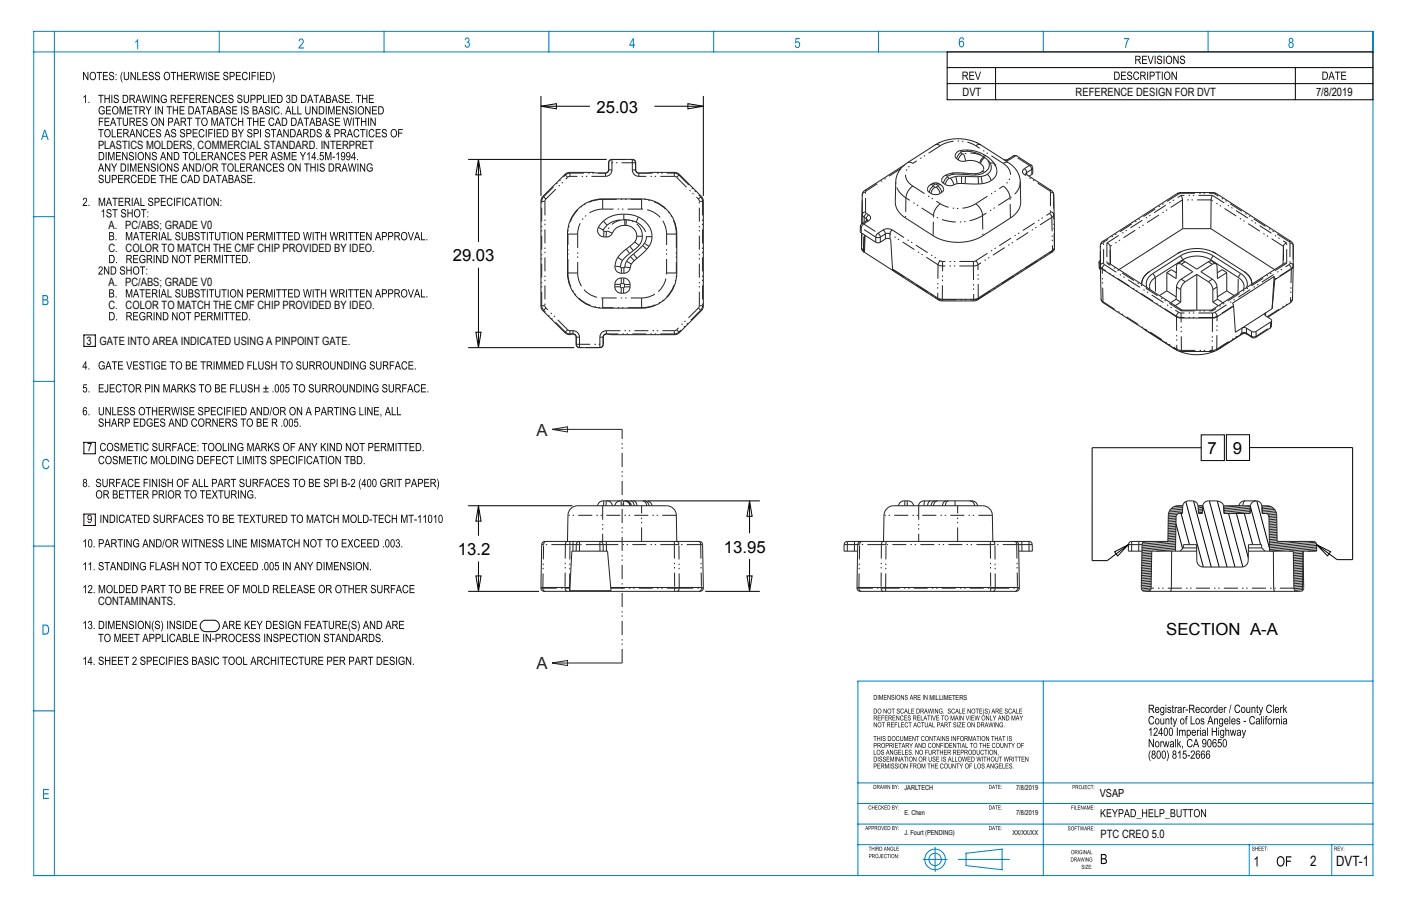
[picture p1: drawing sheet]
<svg xmlns="http://www.w3.org/2000/svg" width="432mm" height="279mm" viewBox="0 0 432 279" stroke-linecap="round" stroke-linejoin="round" font-family="sans-serif">
<defs><g id="words">
<g font-size="5.2">
<text x="183.8" y="34.8">25.03</text>
<text x="139.5" y="80.6">29.03</text>
<text x="372.2" y="140.1">7</text>
<text x="380" y="140">9</text>
<text x="141.1" y="171.2">13.2</text>
<text x="223.1" y="170.4">13.95</text>
<text x="359.5" y="195.8">SECTION A-A</text>
</g>
<g font-size="5.2" fill="#222226">
<text x="165.4" y="134.4">A</text>
<text x="165.4" y="206.4">A</text>
</g>
<text font-size="4.4" fill="#0a0605" x="403.8" y="267.2">2</text>
<text font-size="4.4" x="411.8" y="267.1">DVT-1</text>
<g font-size="3.5" fill="#0a0605">
<text x="296.7" y="29.6">DVT</text>
<text x="331.5" y="29.6">REFERENCE DESIGN FOR DVT</text>
<text x="30.2" y="45.9">PLASTICS MOLDERS, COMMERCIAL STANDARD. INTERPRET</text>
<text x="33.4" y="70.6">A. PC/ABS; GRADE V0</text>
<text x="33.4" y="77.6">C. COLOR TO MATCH THE CMF CHIP PROVIDED BY IDEO.</text>
<text x="33.4" y="88.2">A. PC/ABS; GRADE V0</text>
<text x="33.4" y="95.3">C. COLOR TO MATCH THE CMF CHIP PROVIDED BY IDEO.</text>
<text x="30.6" y="106.3">GATE INTO AREA INDICATED USING A PINPOINT GATE.</text>
<text x="30.2" y="186.4">CONTAMINANTS.</text>
<text x="339.2" y="258.4">PTC CREO 5.0</text>
</g>
<g font-size="3.5">
<text x="405.6" y="29.6">7/8/2019</text>
<text x="26.6" y="106.3">3</text>
</g>
<text font-size="3.4" x="339" y="245.7">VSAP</text>
<g font-size="2.1">
<text x="286.5" y="215.8">MILLIMETERS</text>
<text x="278.8" y="243.5">JARLTECH</text>
<text x="313.2" y="243.5">7/8/2019</text>
<text x="278.8" y="251.3">E. Chen</text>
<text x="313.2" y="251.3">7/8/2019</text>
<text x="278.8" y="257.6">J. Fourt (PENDING)</text>
<text x="312" y="257.6">XX/XX/XX</text>
</g>
</g></defs>
<!-- layer: Layer 1 -->
<g fill="#0a0605">
<path d="M27 136.6h1.3l-.8 2.5h-.2l.1-.7 .6-1.5h-1z"/>
<path d="M370.2 249.5h.2l1.1 2v-2h.2v2.5h-.3l-1-1.9v1.9h-.2zM368.5 249.9a.96 .96 0 0 0-.4 1.2 .96 .96 0 0 0 1.1 .6 .97 .97 0 0 0 .4-1.2 .97 .97 0 0 0-1.1-.6zM368.2 249.8a1.03 1.03 0 0 1 1.4 0 1.03 1.03 0 0 1 .2 1.3 1 1 0 0 1-1.3 .9 1 1 0 0 1-.6-1.5zM366.2 249.5h1.5v.3h-.6v2.2h-.3v-2.2h-.6zM364.5 249.5h1.5v.3h-.6v2.2h-.3v-2.2h-.6zM362.6 249.5h.3v1.5a.57 .57 0 0 0 .5 .8 .57 .57 0 0 0 .5-.8v-1.5h.3v1.5a.82 .82 0 0 1-.8 1.1 .82 .82 0 0 1-.8-1.1zM361 250.9v.8h.5a.43 .43 0 0 0 .5-.4 .43 .43 0 0 0-.5-.4zM361 249.8v.8h.5a.38 .38 0 0 0 .4-.4 .38 .38 0 0 0-.5-.4zM360.8 249.5h.7a.63 .63 0 0 1 .6 .5 .63 .63 0 0 1-.2 .7 .69 .69 0 0 1 .3 .8 .69 .69 0 0 1-.7 .5h-.7zM359 252.3h1.6v.1h-1.6zM357.7 249.8v.9h.5a.44 .44 0 0 0 .4-.4 .44 .44 0 0 0-.4-.5zM357.4 249.5h.7a.73 .73 0 0 1 .8 .8 .73 .73 0 0 1-.7 .7h-.5v1h-.3zM355.8 249.5h.3v2.2h1v.3h-1.3zM354 249.5h1.4v.3h-1.1v.8h1.1v.3h-1.1v.8h1.2v.3h-1.5zM352 249.5h.3v1.1h1v-1.1h.3v2.5h-.3v-1.2h-1v1.2h-.3zM350.2 252.3h1.6v.1h-1.6zM348.7 249.8v1.9a.95 .95 0 0 0 1.1-.9 .95 .95 0 0 0-1.1-1zM348.5 249.5h.6a1.27 1.27 0 0 1 1 1.3 1.27 1.27 0 0 1-.9 1.2h-.7zM347.3 249.8l-.3 1.2h.6zM347.2 249.5h.3l.8 2.5h-.3l-.3-.7h-.8l-.2 .7h-.3zM345 249.8v.9h.6a.44 .44 0 0 0 .4-.4 .44 .44 0 0 0-.5-.5zM344.8 249.5h.7a.73 .73 0 0 1 .8 .8 .73 .73 0 0 1-.8 .7h-.5v1h-.2zM342.7 249.5h.3l.6 1.2 .6-1.2h.3l-.8 1.5v1h-.2v-1zM341.1 249.5h1.4v.3h-1.1v.8h1v.3h-1v.8h1.2v.3h-1.5zM339.2 249.5h.3v1.3l1-1.3h.3l-.8 1 .9 1.5h-.4l-.7-1.2-.3 .4v.8h-.3z"/>
<path d="M84 22.1a2.34 2.34 0 0 1 0 3.4l.4-1.7zM82.3 22.5v1.9a.98 .98 0 0 0 1.2-1 .98 .98 0 0 0-1.2-.9zM82 22.2h.7a1.3 1.3 0 0 1 1 1.2 1.3 1.3 0 0 1-.9 1.3h-.8zM80.1 22.2h1.5v.3h-1.2v.8h1.1v.3h-1.1v.8h1.3v.3h-1.6zM79.3 22.2h.3v2.5h-.3zM77.5 22.2h1.4v.3h-1.1v.8h1v.3h-1v1.1h-.3zM76.8 22.2h.3v2.5h-.3zM74.9 22.4a.84 .84 0 0 1 .9-.2 .84 .84 0 0 1 .5 .7h-.2a.67 .67 0 0 0-.9-.4 .67 .67 0 0 0-.4 .9 .68 .68 0 0 0 .4 1 .68 .68 0 0 0 .9-.6l.3 .1a.95 .95 0 0 1-1.2 .8 .95 .95 0 0 1-.6-1.3zM72.7 22.2h1.5v.3h-1.2v.8h1.1v.3h-1.1v.8h1.3v.3h-1.6zM71.1 22.5v.9h.5a.45 .45 0 0 0 .5-.5 .45 .45 0 0 0-.5-.4zM70.8 22.2h.8a.75 .75 0 0 1 .8 .7 .75 .75 0 0 1-.8 .8h-.5v1h-.3zM69 22.3a.78 .78 0 0 1 .9-.1 .78 .78 0 0 1 .4 .7h-.2a.45 .45 0 0 0-.6-.5 .45 .45 0 0 0-.2 .7l.1 .1a.83 .83 0 0 1 1 .7 .83 .83 0 0 1-.8 .9 .83 .83 0 0 1-.8-.9h.2a.52 .52 0 0 0 .6 .6 .52 .52 0 0 0 .3-.9l-.4-.1a.71 .71 0 0 1-.6-.4 .71 .71 0 0 1 .1-.8zM66.1 22.2h1.5v.3h-1.2v.8h1.1v.3h-1.1v.8h1.3v.3h-1.6zM64.4 22.3a.78 .78 0 0 1 .8-.1 .78 .78 0 0 1 .5 .7h-.3a.45 .45 0 0 0-.5-.5 .45 .45 0 0 0-.3 .7l.1 .1a.83 .83 0 0 1 1 .7 .83 .83 0 0 1-.8 .9 .83 .83 0 0 1-.8-.9h.3a.52 .52 0 0 0 .6 .6 .52 .52 0 0 0 .2-.9l-.3-.1a.71 .71 0 0 1-.7-.4 .71 .71 0 0 1 .2-.8zM63.4 22.2h.3v2.5h-.3zM60.5 22.2h.2l.5 2.2 .4-2.2h.4l.4 2.2 .5-2.2h.2l-.5 2.5h-.3l-.5-2.2-.5 2.2h-.3zM58.8 22.5v.8h.6a.42 .42 0 0 0 .5-.4 .42 .42 0 0 0-.4-.4zM58.6 22.2h.9a.69 .69 0 0 1 .7 .6 .69 .69 0 0 1-.6 .8l.8 1.1h-.4l-.2-.5a.73 .73 0 0 0-1-.6v1.1h-.2zM56.6 22.2h1.5v.3h-1.2v.8h1.2v.3h-1.2v.8h1.3v.3h-1.6zM54.5 22.2h.3v1h1.1v-1h.3v2.5h-.3v-1.2h-1.1v1.2h-.3zM52.6 22.2h1.7v.3h-.7v2.2h-.3v-2.2h-.7zM50.9 22.7a.97 .97 0 0 0-.2 1.2 .97 .97 0 0 0 1.1 .5 1 1 0 0 0 .4-1.2 1 1 0 0 0-1.1-.7zM50.7 22.5a1.07 1.07 0 0 1 1.4-.1 1.07 1.07 0 0 1 .3 1.4 1.04 1.04 0 0 1-1.4 .9 1.04 1.04 0 0 1-.5-1.5zM48 22.3a.78 .78 0 0 1 .8-.1 .78 .78 0 0 1 .5 .7h-.3a.45 .45 0 0 0-.5-.5 .45 .45 0 0 0-.3 .7l.2 .1a.83 .83 0 0 1 1 .7 .83 .83 0 0 1-.9 .9 .83 .83 0 0 1-.8-.9h.3a.52 .52 0 0 0 .6 .6 .52 .52 0 0 0 .2-.9l-.3-.1a.71 .71 0 0 1-.7-.4 .71 .71 0 0 1 .2-.8zM46 22.3a.78 .78 0 0 1 .9-.1 .78 .78 0 0 1 .5 .7h-.3a.45 .45 0 0 0-.6-.5 .45 .45 0 0 0-.2 .7l.1 .1a.83 .83 0 0 1 1 .7 .83 .83 0 0 1-.8 .9 .83 .83 0 0 1-.8-.9h.2a.52 .52 0 0 0 .6 .6 .52 .52 0 0 0 .3-.9l-.4-.1a.71 .71 0 0 1-.6-.4 .71 .71 0 0 1 .1-.8zM43.9 22.2h1.5v.3h-1.2v.8h1.2v.3h-1.2v.8h1.3v.3h-1.6zM42.3 22.2h.3v2.2h1v.3h-1.3zM40.2 22.2h.3l1.1 2v-2h.3v2.5h-.3l-1.1-2v2h-.3zM38.1 22.2h.3v1.4a.59 .59 0 0 0 .6 .9 .59 .59 0 0 0 .5-.9v-1.4h.3v1.4a.86 .86 0 0 1-.8 1.2 .86 .86 0 0 1-.9-1.2zM37.6 22.1h.2l-.4 1.7 .4 1.7a2.5 2.5 0 0 1-.2-3.4zM35.6 24.4h.3v.3h-.3zM35.6 22.9h.3v.3h-.3zM33.8 22.3a.78 .78 0 0 1 .9-.1 .78 .78 0 0 1 .4 .7h-.2a.45 .45 0 0 0-.6-.5 .45 .45 0 0 0-.2 .7l.1 .1a.83 .83 0 0 1 1 .7 .83 .83 0 0 1-.8 .9 .83 .83 0 0 1-.8-.9h.2a.52 .52 0 0 0 .6 .6 .52 .52 0 0 0 .2-.9l-.3-.1a.71 .71 0 0 1-.6-.4 .71 .71 0 0 1 .1-.8zM31.7 22.2h1.5v.3h-1.2v.8h1.1v.3h-1.1v.8h1.3v.3h-1.6zM29.8 22.2h1.6v.3h-.6v2.2h-.3v-2.2h-.7zM28.1 22.7a.97 .97 0 0 0-.2 1.2 .97 .97 0 0 0 1.1 .5 1 1 0 0 0 .3-1.2 1 1 0 0 0-1-.7zM27.9 22.5a1.07 1.07 0 0 1 1.4-.1 1.07 1.07 0 0 1 .3 1.4 1.04 1.04 0 0 1-1.4 .9 1.04 1.04 0 0 1-.6-1.5zM25.6 22.2h.3l1.1 2v-2h.2v2.5h-.2l-1.1-2v2h-.3z"/>
<path d="M113.7 29.2h1.5v.3h-1.2v.8h1.1v.3h-1.1v.9h1.2v.3h-1.5zM111.6 29.2h.3v1.1h1v-1.1h.3v2.6h-.3v-1.2h-1v1.2h-.3zM109.7 29.2h1.6v.3h-.7v2.3h-.2v-2.3h-.7zM108.3 31.4h.3v.4h-.3zM106.3 29.2h1.5v.3h-1.2v.8h1.1v.3h-1.1v.9h1.2v.3h-1.5zM104.6 29.4a.78 .78 0 0 1 .8-.2 .78 .78 0 0 1 .5 .7l-.3 .1a.45 .45 0 0 0-.5-.6 .45 .45 0 0 0-.3 .8h.1a.83 .83 0 0 1 1 .7 .83 .83 0 0 1-.8 1 .83 .83 0 0 1-.8-.9l.2-.1a.52 .52 0 0 0 .7 .7 .52 .52 0 0 0 .2-.9l-.4-.1a.71 .71 0 0 1-.6-.5 .71 .71 0 0 1 .2-.7zM103.1 29.5l-.3 1.2h.7zM103 29.2h.3l.8 2.6h-.3l-.2-.8h-.9l-.2 .8h-.3zM100.8 30.6v.9h.5a.44 .44 0 0 0 .5-.5 .44 .44 0 0 0-.5-.4zM100.8 29.5v.8h.4a.39 .39 0 0 0 .5-.4 .39 .39 0 0 0-.5-.4zM100.5 29.2h.8a.64 .64 0 0 1 .6 .5 .64 .64 0 0 1-.2 .7 .71 .71 0 0 1 .3 .9 .71 .71 0 0 1-.7 .5h-.8zM99.3 29.5l-.4 1.2h.7zM99.1 29.2h.3l.9 2.6h-.3l-.3-.8h-.8l-.3 .8h-.2zM96.7 29.2h1.6v.3h-.7v2.3h-.3v-2.3h-.6zM95.6 29.5l-.4 1.2h.8zM95.5 29.2h.2l.9 2.6h-.3l-.3-.8h-.8l-.3 .8h-.2zM93.1 29.5v2a.98 .98 0 0 0 1.1-1 .98 .98 0 0 0-1.1-1zM92.8 29.2h.7a1.3 1.3 0 0 1 1 1.3 1.3 1.3 0 0 1-1 1.3h-.7zM90.2 29.5v2a.98 .98 0 0 0 1.1-1 .98 .98 0 0 0-1.1-1zM89.9 29.2h.7a1.3 1.3 0 0 1 1 1.3 1.3 1.3 0 0 1-1 1.3h-.7zM88.4 29.4a.62 .62 0 0 1 .9 .1 .62 .62 0 0 1-.1 .9 .7 .7 0 0 1 .1 1.2 .7 .7 0 0 1-1.1-.5h.2l.1 .2a.45 .45 0 0 0 .8-.2 .45 .45 0 0 0-.6-.5v-.3a.38 .38 0 0 0 .5-.3 .38 .38 0 0 0-.3-.4 .38 .38 0 0 0-.4 .3h-.3zM85.7 29.5v2a.98 .98 0 0 0 1.1-1 .98 .98 0 0 0-1.1-1zM85.4 29.2h.7a1.3 1.3 0 0 1 1 1.3 1.3 1.3 0 0 1-1 1.3h-.7zM83.5 29.2h1.5v.3h-1.3v.8h1.2v.3h-1.2v.9h1.3v.3h-1.5zM82.7 29.2h.3v2.6h-.3zM81 29.2h.3v2.3h1v.3h-1.3zM79.4 29.5v.9h.5a.45 .45 0 0 0 .5-.4 .45 .45 0 0 0-.5-.5zM79.1 29.2h.8a.75 .75 0 0 1 .8 .8 .75 .75 0 0 1-.8 .7h-.5v1.1h-.3zM77.5 29.5v.9h.5a.45 .45 0 0 0 .5-.4 .45 .45 0 0 0-.5-.5zM77.2 29.2h.8a.75 .75 0 0 1 .8 .8 .75 .75 0 0 1-.8 .7h-.5v1.1h-.3zM75.1 29.2h.3v1.5a.59 .59 0 0 0 .5 .8 .59 .59 0 0 0 .6-.8v-1.5h.2v1.5a.86 .86 0 0 1-.8 1.1 .86 .86 0 0 1-.8-1.1zM73.4 29.4a.78 .78 0 0 1 .8-.2 .78 .78 0 0 1 .5 .7l-.3 .1a.45 .45 0 0 0-.5-.6 .45 .45 0 0 0-.3 .8h.1a.83 .83 0 0 1 1 .7 .83 .83 0 0 1-.8 1 .83 .83 0 0 1-.8-.9l.2-.1a.52 .52 0 0 0 .7 .7 .52 .52 0 0 0 .2-.9l-.4-.1a.71 .71 0 0 1-.6-.5 .71 .71 0 0 1 .2-.7zM70.6 29.4a.78 .78 0 0 1 .9-.2 .78 .78 0 0 1 .4 .7l-.2 .1a.45 .45 0 0 0-.6-.6 .45 .45 0 0 0-.2 .8h.1a.83 .83 0 0 1 1 .7 .83 .83 0 0 1-.8 1 .83 .83 0 0 1-.8-.9l.2-.1a.52 .52 0 0 0 .6 .7 .52 .52 0 0 0 .2-.9l-.3-.1a.71 .71 0 0 1-.6-.5 .71 .71 0 0 1 .1-.7zM68.5 29.2h1.5v.3h-1.2v.8h1.1v.3h-1.1v.9h1.3v.3h-1.6zM66.7 29.5a.84 .84 0 0 1 .9-.3 .84 .84 0 0 1 .5 .7l-.2 .1a.67 .67 0 0 0-.9-.4 .67 .67 0 0 0-.4 .9 .68 .68 0 0 0 .4 1 .68 .68 0 0 0 .9-.6l.3 .1a.95 .95 0 0 1-1.2 .8 .95 .95 0 0 1-.7-1.3zM64.3 29.2h.3l1.1 2v-2h.3v2.6h-.3l-1.1-2v2h-.3zM62.4 29.2h1.5v.3h-1.2v.8h1.1v.3h-1.1v.9h1.3v.3h-1.6zM60.6 29.5v.9h.6a.42 .42 0 0 0 .5-.4 .42 .42 0 0 0-.4-.5zM60.3 29.2h.9a.69 .69 0 0 1 .8 .7 .69 .69 0 0 1-.6 .7l.7 1.2h-.3l-.3-.6a.73 .73 0 0 0-.9-.6v1.2h-.3zM58.4 29.2h1.5v.3h-1.2v.8h1.1v.3h-1.1v.9h1.2v.3h-1.5zM56.6 29.2h1.4v.3h-1.1v.8h1v.3h-1v1.2h-.3zM54.7 29.2h1.5v.3h-1.2v.8h1.1v.3h-1.1v.9h1.2v.3h-1.5zM52.9 29.5v.9h.6a.42 .42 0 0 0 .5-.4 .42 .42 0 0 0-.5-.5zM52.6 29.2h.9a.69 .69 0 0 1 .8 .7 .69 .69 0 0 1-.6 .7l.7 1.2h-.3l-.3-.6a.73 .73 0 0 0-.9-.6v1.2h-.3zM49.9 29.5a.89 .89 0 0 1 .9-.3 .89 .89 0 0 1 .6 .7l-.3 .1a.72 .72 0 0 0-.9-.5 .72 .72 0 0 0-.4 1 .71 .71 0 0 0 .5 1 .71 .71 0 0 0 .8-.7h-.6v-.3h.9v.9a1.2 1.2 0 0 1-1.7 .1 1.2 1.2 0 0 1-.1-1.7zM47.5 29.2h.2l1.1 2v-2h.3v2.6h-.3l-1.1-2v2h-.2zM46.7 29.2h.3v2.6h-.3zM43.8 29.2h.2l.4 2.2 .5-2.2h.4l.4 2.2 .4-2.2h.3l-.6 2.6h-.2l-.5-2.3-.5 2.3h-.3zM42.7 29.5l-.3 1.2h.7zM42.6 29.2h.3l.8 2.6h-.3l-.2-.8h-.9l-.2 .8h-.3zM40.2 29.5v.9h.6a.42 .42 0 0 0 .5-.4 .42 .42 0 0 0-.5-.5zM39.9 29.2h.9a.69 .69 0 0 1 .8 .7 .69 .69 0 0 1-.6 .7l.7 1.2h-.3l-.3-.6a.73 .73 0 0 0-.9-.6v1.2h-.3zM38.1 29.5v2a.98 .98 0 0 0 1.2-1 .98 .98 0 0 0-1.2-1zM37.8 29.2h.7a1.3 1.3 0 0 1 1 1.3 1.3 1.3 0 0 1-.9 1.3h-.8zM35.3 29.4a.78 .78 0 0 1 .8-.2 .78 .78 0 0 1 .5 .7l-.3 .1a.45 .45 0 0 0-.5-.6 .45 .45 0 0 0-.3 .8h.2a.83 .83 0 0 1 1 .7 .83 .83 0 0 1-.9 1 .83 .83 0 0 1-.8-.9l.3-.1a.52 .52 0 0 0 .6 .7 .52 .52 0 0 0 .2-.9l-.3-.1a.71 .71 0 0 1-.7-.5 .71 .71 0 0 1 .2-.7zM34.3 29.2h.3v2.6h-.3zM32.2 29.2h.3v1.1h1.1v-1.1h.2v2.6h-.2v-1.2h-1.1v1.2h-.3zM30.3 29.2h1.6v.3h-.7v2.3h-.2v-2.3h-.7zM27.3 31.4h.3v.4h-.3zM26.3 29.2h.2v2.6h-.3v-2l-.5 .4v-.3z"/>
<path d="M116.9 33.1v1.9a.98 .98 0 0 0 1.1-1 .98 .98 0 0 0-1.1-.9zM116.6 32.8h.7a1.3 1.3 0 0 1 1 1.2 1.3 1.3 0 0 1-1 1.3h-.7zM114.7 32.8h1.5v.3h-1.3v.7h1.2v.3h-1.2v.9h1.3v.3h-1.5zM112.6 32.8h.2l1.1 2v-2h.3v2.5h-.3l-1.1-2v2h-.2zM110.7 33.3a.97 .97 0 0 0-.2 1.1 .97 .97 0 0 0 1.1 .5 1 1 0 0 0 .4-1.2 1 1 0 0 0-1.1-.6zM110.5 33.1a1.07 1.07 0 0 1 1.4-.1 1.07 1.07 0 0 1 .3 1.4 1.04 1.04 0 0 1-1.4 .9 1.04 1.04 0 0 1-.5-1.5zM109.6 32.8h.2v2.5h-.2zM107.8 32.9a.78 .78 0 0 1 .8-.1 .78 .78 0 0 1 .5 .7h-.3a.45 .45 0 0 0-.5-.5 .45 .45 0 0 0-.3 .7h.1a.83 .83 0 0 1 1 .8 .83 .83 0 0 1-.8 .9 .83 .83 0 0 1-.8-.9h.3a.52 .52 0 0 0 .6 .6 .52 .52 0 0 0 .2-.9l-.3-.1a.71 .71 0 0 1-.7-.4 .71 .71 0 0 1 .2-.8zM105.5 32.8h.3l1.1 2v-2h.2v2.5h-.3l-1-2v2h-.3zM103.6 32.8h1.5v.3h-1.3v.7h1.2v.3h-1.2v.9h1.3v.3h-1.5zM101.2 32.8h.4l.6 2.1 .6-2.1h.3v2.5h-.2v-2.1l-.6 2.1h-.3l-.6-2.2v2.2h-.2zM100.4 32.8h.3v2.5h-.3zM98.5 33.1v1.9a.98 .98 0 0 0 1.2-1 .98 .98 0 0 0-1.2-.9zM98.3 32.8h.7a1.3 1.3 0 0 1 1 1.2 1.3 1.3 0 0 1-1 1.3h-.7zM96.2 32.8h.3l1 2v-2h.3v2.5h-.3l-1.1-2v2h-.2zM94.1 32.8h.3v1.4a.59 .59 0 0 0 .5 .8 .59 .59 0 0 0 .5-.8v-1.4h.3v1.4a.86 .86 0 0 1-.8 1.1 .86 .86 0 0 1-.8-1.1zM91.7 32.8h.2v2.2h1.1v.3h-1.3zM90.1 32.8h.2v2.2h1v.3h-1.2zM88.9 33l-.4 1.3h.7zM88.7 32.8h.3l.9 2.5h-.4l-.2-.8h-.9l-.2 .8h-.3zM86.6 34.9h.3v.4h-.3zM84.7 33a.84 .84 0 0 1 .9-.2 .84 .84 0 0 1 .6 .7h-.3a.67 .67 0 0 0-.9-.4 .67 .67 0 0 0-.4 .9 .68 .68 0 0 0 .4 1 .68 .68 0 0 0 .9-.6l.3 .1a.95 .95 0 0 1-1.2 .8 .95 .95 0 0 1-.6-1.3zM83.7 32.8h.3v2.5h-.3zM81.9 32.9a.78 .78 0 0 1 .8-.1 .78 .78 0 0 1 .5 .7h-.3a.45 .45 0 0 0-.5-.5 .45 .45 0 0 0-.3 .7h.2a.83 .83 0 0 1 1 .8 .83 .83 0 0 1-.8 .9 .83 .83 0 0 1-.9-.9h.3a.52 .52 0 0 0 .6 .6 .52 .52 0 0 0 .2-.9l-.3-.1a.71 .71 0 0 1-.7-.4 .71 .71 0 0 1 .2-.8zM80.5 33l-.4 1.3h.8zM80.4 32.8h.2l.9 2.5h-.3l-.3-.8h-.8l-.3 .8h-.2zM78.1 34.1v.9h.5a.44 .44 0 0 0 .5-.5 .44 .44 0 0 0-.5-.4zM78.1 33.1v.7h.5a.39 .39 0 0 0 .4-.4 .39 .39 0 0 0-.5-.3zM77.8 32.8h.8a.64 .64 0 0 1 .7 .4 .64 .64 0 0 1-.3 .7 .71 .71 0 0 1 .4 .9 .71 .71 0 0 1-.8 .5h-.8zM75.3 32.9a.78 .78 0 0 1 .8-.1 .78 .78 0 0 1 .5 .7h-.3a.45 .45 0 0 0-.5-.5 .45 .45 0 0 0-.3 .7h.2a.83 .83 0 0 1 1 .8 .83 .83 0 0 1-.8 .9 .83 .83 0 0 1-.9-.9h.3a.52 .52 0 0 0 .6 .6 .52 .52 0 0 0 .2-.9l-.3-.1a.71 .71 0 0 1-.6-.4 .71 .71 0 0 1 .1-.8zM74.4 32.8h.2v2.5h-.2zM71.6 32.8h1.5v.3h-1.2v.7h1.1v.3h-1.1v.9h1.2v.3h-1.5zM69.8 32.9a.78 .78 0 0 1 .9-.1 .78 .78 0 0 1 .4 .7h-.2a.45 .45 0 0 0-.6-.5 .45 .45 0 0 0-.2 .7h.1a.83 .83 0 0 1 1 .8 .83 .83 0 0 1-.8 .9 .83 .83 0 0 1-.8-.9h.2a.52 .52 0 0 0 .6 .6 .52 .52 0 0 0 .3-.9l-.4-.1a.71 .71 0 0 1-.6-.4 .71 .71 0 0 1 .1-.8zM68.4 33l-.3 1.3h.7zM68.3 32.8h.3l.8 2.5h-.3l-.2-.8h-.9l-.2 .8h-.3zM66.1 34.1v.9h.5a.44 .44 0 0 0 .5-.5 .44 .44 0 0 0-.6-.4zM66.1 33.1v.7h.4a.39 .39 0 0 0 .5-.4 .39 .39 0 0 0-.5-.3zM65.8 32.8h.8a.64 .64 0 0 1 .6 .4 .64 .64 0 0 1-.2 .7 .71 .71 0 0 1 .3 .9 .71 .71 0 0 1-.7 .5h-.8zM64.6 33l-.4 1.3h.7zM64.4 32.8h.3l.9 2.5h-.3l-.3-.8h-.9l-.2 .8h-.3zM61.9 32.8h1.7v.3h-.7v2.2h-.3v-2.2h-.7zM60.9 33l-.4 1.3h.7zM60.7 32.8h.3l.9 2.5h-.3l-.3-.8h-.8l-.3 .8h-.3zM58.3 33.1v1.9a.98 .98 0 0 0 1.2-1 .98 .98 0 0 0-1.2-.9zM58.1 32.8h.7a1.3 1.3 0 0 1 1 1.2 1.3 1.3 0 0 1-1 1.3h-.7zM55.3 32.8h1.5v.3h-1.2v.7h1.2v.3h-1.2v.9h1.3v.3h-1.6zM53.3 32.8h.2v1h1.1v-1h.3v2.5h-.3v-1.2h-1.1v1.2h-.2zM51.3 32.8h1.7v.3h-.7v2.2h-.3v-2.2h-.7zM48.6 32.8h.3l1.1 2v-2h.2v2.5h-.3l-1-2v2h-.3zM47.8 32.8h.3v2.5h-.3zM44.8 32.8h.4l.6 1.2 .6-1.2h.3l-.8 1.4v1.1h-.3v-1.1zM43.2 33v.9h.6a.42 .42 0 0 0 .5-.4 .42 .42 0 0 0-.4-.5zM43 32.8h.9a.69 .69 0 0 1 .7 .6 .69 .69 0 0 1-.6 .7l.8 1.2h-.3l-.3-.5a.73 .73 0 0 0-1-.6v1.1h-.2zM41.1 32.8h1.6v.3h-.7v2.2h-.3v-2.2h-.6zM39.3 32.8h1.5v.3h-1.2v.7h1.1v.3h-1.1v.9h1.2v.3h-1.5zM36.9 32.8h.4l.6 2.1 .6-2.1h.3v2.5h-.2v-2.1l-.6 2.1h-.3l-.6-2.2v2.2h-.2zM35 33.3a.97 .97 0 0 0-.2 1.1 .97 .97 0 0 0 1.1 .5 1 1 0 0 0 .3-1.2 1 1 0 0 0-1-.6zM34.8 33.1a1.07 1.07 0 0 1 1.4-.1 1.07 1.07 0 0 1 .3 1.4 1.04 1.04 0 0 1-1.4 .9 1.04 1.04 0 0 1-.5-1.5zM32.7 32.8h1.5v.3h-1.2v.7h1.1v.3h-1.1v.9h1.2v.3h-1.5zM30.7 33a.89 .89 0 0 1 .9-.2 .89 .89 0 0 1 .7 .7l-.3 .1a.72 .72 0 0 0-.9-.6 .72 .72 0 0 0-.4 1 .71 .71 0 0 0 .5 1 .71 .71 0 0 0 .8-.7h-.6v-.3h.9v.9a1.2 1.2 0 0 1-1.7 .1 1.2 1.2 0 0 1-.1-1.7z"/>
<path d="M114.2 36.3h.2l1.1 2v-2h.3v2.5h-.3l-1.1-2v2h-.2zM113.4 36.3h.3v2.5h-.3zM111.3 36.3h.3v1h1v-1h.3v2.5h-.3v-1.2h-1v1.2h-.3zM109.4 36.3h1.6v.3h-.7v2.2h-.3v-2.2h-.6zM108.8 36.3h.2v2.5h-.2zM105.8 36.3h.3l.4 2.2 .5-2.2h.3l.5 2.2 .4-2.2h.3l-.6 2.5h-.3l-.5-2.2-.5 2.2h-.3zM103.2 36.3h1.5v.3h-1.2v.8h1.2v.3h-1.2v.8h1.3v.3h-1.6zM101.5 36.4a.78 .78 0 0 1 .8-.1 .78 .78 0 0 1 .5 .7h-.3a.45 .45 0 0 0-.5-.5 .45 .45 0 0 0-.3 .7l.2 .1a.83 .83 0 0 1 1 .7 .83 .83 0 0 1-.8 .9 .83 .83 0 0 1-.9-.9h.3a.52 .52 0 0 0 .6 .6 .52 .52 0 0 0 .2-.8l-.3-.2a.71 .71 0 0 1-.7-.4 .71 .71 0 0 1 .2-.8zM100.1 36.6l-.3 1.2h.7zM100 36.3h.2l.9 2.5h-.3l-.3-.7h-.8l-.3 .7h-.2zM97.7 37.7v.8h.5a.44 .44 0 0 0 .5-.4 .44 .44 0 0 0-.5-.4zM97.7 36.6v.8h.5a.39 .39 0 0 0 .4-.4 .39 .39 0 0 0-.5-.4zM97.4 36.3h.8a.64 .64 0 0 1 .7 .4 .64 .64 0 0 1-.3 .8 .71 .71 0 0 1 .4 .8 .71 .71 0 0 1-.8 .5h-.8zM96.2 36.6l-.3 1.2h.7zM96.1 36.3h.3l.8 2.5h-.3l-.2-.7h-.9l-.2 .7h-.3zM93.6 36.3h1.6v.3h-.6v2.2h-.3v-2.2h-.7zM92.5 36.6l-.3 1.2h.7zM92.4 36.3h.3l.8 2.5h-.3l-.2-.7h-.9l-.2 .7h-.3zM90 36.6v1.9a.98 .98 0 0 0 1.2-.9 .98 .98 0 0 0-1.2-1zM89.7 36.3h.7a1.3 1.3 0 0 1 1.1 1.2 1.3 1.3 0 0 1-1 1.3h-.8zM87.1 36.6v1.9a.98 .98 0 0 0 1.2-.9 .98 .98 0 0 0-1.2-1zM86.8 36.3h.8a1.3 1.3 0 0 1 1 1.2 1.3 1.3 0 0 1-1 1.3h-.8zM85.6 36.6l-.3 1.2h.7zM85.5 36.3h.3l.8 2.5h-.3l-.2-.7h-.9l-.2 .7h-.3zM83.1 36.5a.84 .84 0 0 1 .9-.2 .84 .84 0 0 1 .5 .7l-.2 .1a.67 .67 0 0 0-.9-.5 .67 .67 0 0 0-.4 .9 .68 .68 0 0 0 .4 1 .68 .68 0 0 0 .9-.6l.3 .1a.95 .95 0 0 1-1.2 .8 .95 .95 0 0 1-.7-1.3zM80.1 36.3h1.5v.3h-1.2v.8h1.1v.3h-1.1v.8h1.2v.3h-1.5zM78 36.3h.3v1h1.1v-1h.2v2.5h-.2v-1.2h-1.1v1.2h-.3zM76.1 36.3h1.6v.3h-.7v2.2h-.2v-2.2h-.7zM73.3 36.3h.3v1h1.1v-1h.3v2.5h-.3v-1.2h-1.1v1.2h-.3zM71.5 36.5a.84 .84 0 0 1 .9-.2 .84 .84 0 0 1 .6 .7l-.3 .1a.67 .67 0 0 0-.9-.5 .67 .67 0 0 0-.3 .9 .68 .68 0 0 0 .3 1 .68 .68 0 0 0 .9-.6l.3 .1a.95 .95 0 0 1-1.2 .8 .95 .95 0 0 1-.6-1.3zM69.3 36.3h1.7v.3h-.7v2.2h-.3v-2.2h-.7zM68.3 36.6l-.4 1.2h.7zM68.1 36.3h.3l.9 2.5h-.3l-.3-.7h-.9l-.2 .7h-.3zM65.1 36.3h.5l.5 2.2 .7-2.2h.3v2.5h-.2v-2.1l-.6 2.1h-.3l-.6-2.1v2.1h-.3zM62.5 36.8a.97 .97 0 0 0-.2 1.2 .97 .97 0 0 0 1.1 .5 1 1 0 0 0 .3-1.2 1 1 0 0 0-1-.6zM62.3 36.6a1.07 1.07 0 0 1 1.4-.1 1.07 1.07 0 0 1 .3 1.4 1.04 1.04 0 0 1-1.4 .9 1.04 1.04 0 0 1-.6-1.5zM60.2 36.3h1.6v.3h-.7v2.2h-.2v-2.2h-.7zM57.6 36.3h1.6v.3h-.6v2.2h-.3v-2.2h-.7zM55.9 36.6v.8h.6a.42 .42 0 0 0 .5-.4 .42 .42 0 0 0-.4-.4zM55.7 36.3h.9a.69 .69 0 0 1 .7 .6 .69 .69 0 0 1-.6 .8l.8 1.1h-.3l-.3-.5a.73 .73 0 0 0-1-.6v1.1h-.2zM54.5 36.6l-.4 1.2h.7zM54.3 36.3h.3l.9 2.5h-.4l-.2-.7h-.9l-.2 .7h-.3zM52.1 36.6v.9h.5a.45 .45 0 0 0 .5-.5 .45 .45 0 0 0-.5-.4zM51.8 36.3h.8a.75 .75 0 0 1 .8 .7 .75 .75 0 0 1-.8 .8h-.5v1h-.3zM48.9 36.3h.3l1.1 2v-2h.2v2.5h-.2l-1.1-2v2h-.3zM47.1 36.8a.97 .97 0 0 0-.2 1.2 .97 .97 0 0 0 1 .5 1 1 0 0 0 .4-1.2 1 1 0 0 0-1.1-.6zM46.9 36.6a1.07 1.07 0 0 1 1.4-.1 1.07 1.07 0 0 1 .2 1.4 1.04 1.04 0 0 1-1.3 .9 1.04 1.04 0 0 1-.6-1.5zM44.1 36.4a.78 .78 0 0 1 .9-.1 .78 .78 0 0 1 .4 .7h-.2a.45 .45 0 0 0-.6-.5 .45 .45 0 0 0-.2 .7l.1 .1a.83 .83 0 0 1 1 .7 .83 .83 0 0 1-.8 .9 .83 .83 0 0 1-.9-.9h.3a.52 .52 0 0 0 .6 .6 .52 .52 0 0 0 .2-.8l-.3-.2a.71 .71 0 0 1-.6-.4 .71 .71 0 0 1 .1-.8zM42 36.3h1.5v.3h-1.2v.8h1.1v.3h-1.1v.8h1.3v.3h-1.6zM40.2 36.6v.8h.6a.42 .42 0 0 0 .5-.4 .42 .42 0 0 0-.5-.4zM39.9 36.3h.9a.69 .69 0 0 1 .8 .6 .69 .69 0 0 1-.6 .8l.7 1.1h-.3l-.3-.5a.73 .73 0 0 0-.9-.6v1.1h-.3zM37.8 36.3h.3v1.5a.59 .59 0 0 0 .5 .8 .59 .59 0 0 0 .6-.8v-1.5h.3v1.5a.86 .86 0 0 1-.9 1.1 .86 .86 0 0 1-.8-1.1zM35.9 36.3h1.7v.3h-.7v2.2h-.3v-2.2h-.7zM34.8 36.6l-.3 1.2h.7zM34.7 36.3h.3l.8 2.5h-.3l-.2-.7h-.9l-.2 .7h-.3zM32.2 36.3h1.5v.3h-1.2v.8h1.1v.3h-1.1v.8h1.3v.3h-1.6zM30.5 36.3h1.4v.3h-1.2v.8h1v.3h-1v1.1h-.2z"/>
<path d="M122.7 39.8h1.4v.3h-1.1v.8h1v.3h-1v1.1h-.3zM120.9 40.3a.97 .97 0 0 0-.3 1.2 .97 .97 0 0 0 1.1 .5 1 1 0 0 0 .4-1.2 1 1 0 0 0-1.1-.6zM120.7 40.1a1.07 1.07 0 0 1 1.4 0 1.07 1.07 0 0 1 .2 1.3 1.04 1.04 0 0 1-1.3 .9 1.04 1.04 0 0 1-.6-1.5zM117.9 40a.78 .78 0 0 1 .8-.2 .78 .78 0 0 1 .5 .7l-.3 .1a.45 .45 0 0 0-.5-.6 .45 .45 0 0 0-.3 .7l.2 .1a.83 .83 0 0 1 1 .7 .83 .83 0 0 1-.8 .9 .83 .83 0 0 1-.9-.9h.3a.52 .52 0 0 0 .6 .7 .52 .52 0 0 0 .2-.9l-.3-.1a.71 .71 0 0 1-.6-.5 .71 .71 0 0 1 .1-.7zM115.8 39.8h1.5v.3h-1.2v.8h1.1v.3h-1.1v.8h1.2v.3h-1.5zM114 40a.84 .84 0 0 1 .8-.2 .84 .84 0 0 1 .6 .7l-.3 .1a.67 .67 0 0 0-.8-.4 .67 .67 0 0 0-.4 .9 .68 .68 0 0 0 .4 1 .68 .68 0 0 0 .9-.6h.2a.95 .95 0 0 1-1.1 .9 .95 .95 0 0 1-.7-1.3zM112.9 39.8h.3v2.5h-.3zM111 39.8h1.6v.3h-.7v2.2h-.2v-2.2h-.7zM109.3 40a.84 .84 0 0 1 .9-.2 .84 .84 0 0 1 .6 .7l-.3 .1a.67 .67 0 0 0-.9-.4 .67 .67 0 0 0-.4 .9 .68 .68 0 0 0 .4 1 .68 .68 0 0 0 .9-.6h.3a.95 .95 0 0 1-1.2 .9 .95 .95 0 0 1-.6-1.3zM107.8 40.1l-.3 1.2h.7zM107.7 39.8h.3l.8 2.5h-.3l-.2-.7h-.9l-.2 .7h-.3zM105.3 40.1v.8h.6a.42 .42 0 0 0 .5-.3 .42 .42 0 0 0-.4-.5zM105 39.8h.9a.69 .69 0 0 1 .8 .6 .69 .69 0 0 1-.6 .8l.7 1.1h-.3l-.3-.5a.73 .73 0 0 0-.9-.6v1.1h-.3zM103.4 40.1v.9h.5a.45 .45 0 0 0 .5-.4 .45 .45 0 0 0-.5-.5zM103.1 39.8h.8a.75 .75 0 0 1 .8 .8 .75 .75 0 0 1-.8 .7h-.5v1h-.3zM100.9 40.1l-.1 .3a.27 .27 0 0 0 .5 .1 .27 .27 0 0 0-.2-.4zM100.7 41.2a.45 .45 0 0 0-.1 .8 .45 .45 0 0 0 .8-.2l-.5-.7zM100.7 39.9a.56 .56 0 0 1 .8 .2 .56 .56 0 0 1-.4 .8l.4 .6 .1-.3h.3l-.2 .6 .3 .4-.2 .2-.3-.4a.73 .73 0 0 1-1.2 0 .73 .73 0 0 1 .5-1.1l-.3-.6zM97.8 40a.78 .78 0 0 1 .8-.2 .78 .78 0 0 1 .5 .7l-.2 .1a.45 .45 0 0 0-.6-.6 .45 .45 0 0 0-.2 .7l.1 .1a.83 .83 0 0 1 1 .7 .83 .83 0 0 1-.8 .9 .83 .83 0 0 1-.9-.9h.3a.52 .52 0 0 0 .6 .7 .52 .52 0 0 0 .2-.9l-.3-.1a.71 .71 0 0 1-.6-.5 .71 .71 0 0 1 .1-.7zM95.8 40.1v1.9a.98 .98 0 0 0 1.2-.9 .98 .98 0 0 0-1.2-1zM95.5 39.8h.7a1.3 1.3 0 0 1 1.1 1.3 1.3 1.3 0 0 1-1 1.2h-.8zM93.7 40.1v.8h.6a.42 .42 0 0 0 .5-.3 .42 .42 0 0 0-.4-.5zM93.4 39.8h1a.69 .69 0 0 1 .7 .6 .69 .69 0 0 1-.6 .8l.8 1.1h-.4l-.2-.5a.73 .73 0 0 0-1-.6v1.1h-.3zM92.2 40.1l-.3 1.2h.7zM92.1 39.8h.3l.8 2.5h-.3l-.2-.7h-.9l-.2 .7h-.3zM89.7 40.1v1.9a.98 .98 0 0 0 1.2-.9 .98 .98 0 0 0-1.2-1zM89.4 39.8h.7a1.3 1.3 0 0 1 1.1 1.3 1.3 1.3 0 0 1-1 1.2h-.8zM87.3 39.8h.3l1.1 2v-2h.3v2.5h-.3l-1.1-1.9v1.9h-.3zM86.1 40.1l-.3 1.2h.7zM86 39.8h.3l.8 2.5h-.3l-.2-.7h-.9l-.2 .7h-.3zM83.5 39.8h1.6v.3h-.6v2.2h-.3v-2.2h-.7zM81.9 40a.78 .78 0 0 1 .8-.2 .78 .78 0 0 1 .5 .7l-.3 .1a.45 .45 0 0 0-.5-.6 .45 .45 0 0 0-.3 .7l.2 .1a.83 .83 0 0 1 1 .7 .83 .83 0 0 1-.8 .9 .83 .83 0 0 1-.9-.9h.3a.52 .52 0 0 0 .6 .7 .52 .52 0 0 0 .2-.9l-.3-.1a.71 .71 0 0 1-.6-.5 .71 .71 0 0 1 .1-.7zM80.2 39.8h.2v2.5h-.2zM78.5 40.1v.9h.5a.45 .45 0 0 0 .5-.4 .45 .45 0 0 0-.5-.5zM78.2 39.8h.8a.75 .75 0 0 1 .8 .8 .75 .75 0 0 1-.8 .7h-.5v1h-.3zM76.4 40a.78 .78 0 0 1 .9-.2 .78 .78 0 0 1 .4 .7l-.2 .1a.45 .45 0 0 0-.6-.6 .45 .45 0 0 0-.2 .7l.1 .1a.83 .83 0 0 1 1 .7 .83 .83 0 0 1-.8 .9 .83 .83 0 0 1-.8-.9h.2a.52 .52 0 0 0 .6 .7 .52 .52 0 0 0 .3-.9l-.4-.1a.71 .71 0 0 1-.6-.5 .71 .71 0 0 1 .1-.7zM73.3 39.8h.3l.7 1.2 .6-1.2h.3l-.8 1.5v1h-.3v-1zM71.9 41.2v.8h.5a.44 .44 0 0 0 .5-.4 .44 .44 0 0 0-.6-.4zM71.9 40.1v.8h.4a.39 .39 0 0 0 .5-.4 .39 .39 0 0 0-.5-.4zM71.6 39.8h.8a.64 .64 0 0 1 .6 .5 .64 .64 0 0 1-.2 .7 .71 .71 0 0 1 .3 .8 .71 .71 0 0 1-.7 .5h-.8zM69 40.1v1.9a.98 .98 0 0 0 1.1-.9 .98 .98 0 0 0-1.1-1zM68.7 39.8h.7a1.3 1.3 0 0 1 1 1.3 1.3 1.3 0 0 1-1 1.2h-.7zM66.8 39.8h1.5v.3h-1.3v.8h1.2v.3h-1.2v.8h1.3v.3h-1.5zM66 39.8h.3v2.5h-.3zM64.2 39.8h1.4v.3h-1.1v.8h1v.3h-1v1.1h-.3zM63.4 39.8h.3v2.5h-.3zM61.6 40a.84 .84 0 0 1 .8-.2 .84 .84 0 0 1 .6 .7l-.3 .1a.67 .67 0 0 0-.8-.4 .67 .67 0 0 0-.4 .9 .68 .68 0 0 0 .4 1 .68 .68 0 0 0 .9-.6h.2a.95 .95 0 0 1-1.1 .9 .95 .95 0 0 1-.7-1.3zM59.4 39.8h1.5v.3h-1.2v.8h1.1v.3h-1.1v.8h1.2v.3h-1.5zM57.7 40.1v.9h.6a.45 .45 0 0 0 .4-.4 .45 .45 0 0 0-.5-.5zM57.4 39.8h.8a.75 .75 0 0 1 .8 .8 .75 .75 0 0 1-.8 .7h-.5v1h-.3zM55.7 40a.78 .78 0 0 1 .8-.2 .78 .78 0 0 1 .5 .7l-.3 .1a.45 .45 0 0 0-.5-.6 .45 .45 0 0 0-.3 .7l.2 .1a.83 .83 0 0 1 1 .7 .83 .83 0 0 1-.8 .9 .83 .83 0 0 1-.9-.9h.3a.52 .52 0 0 0 .6 .7 .52 .52 0 0 0 .2-.9l-.3-.1a.71 .71 0 0 1-.7-.5 .71 .71 0 0 1 .2-.7zM53 40a.78 .78 0 0 1 .8-.2 .78 .78 0 0 1 .5 .7l-.3 .1a.45 .45 0 0 0-.5-.6 .45 .45 0 0 0-.3 .7l.1 .1a.83 .83 0 0 1 1 .7 .83 .83 0 0 1-.8 .9 .83 .83 0 0 1-.8-.9h.2a.52 .52 0 0 0 .7 .7 .52 .52 0 0 0 .2-.9l-.4-.1a.71 .71 0 0 1-.6-.5 .71 .71 0 0 1 .2-.7zM51.6 40.1l-.4 1.2h.7zM51.4 39.8h.3l.9 2.5h-.4l-.2-.7h-.9l-.2 .7h-.3zM48.3 40a.78 .78 0 0 1 .8-.2 .78 .78 0 0 1 .5 .7l-.3 .1a.45 .45 0 0 0-.5-.6 .45 .45 0 0 0-.3 .7l.2 .1a.83 .83 0 0 1 1 .7 .83 .83 0 0 1-.8 .9 .83 .83 0 0 1-.9-.9h.3a.52 .52 0 0 0 .6 .7 .52 .52 0 0 0 .2-.9l-.3-.1a.71 .71 0 0 1-.7-.5 .71 .71 0 0 1 .2-.7zM46.2 39.8h1.5v.3h-1.2v.8h1.1v.3h-1.1v.8h1.2v.3h-1.5zM44.4 40a.84 .84 0 0 1 .8-.2 .84 .84 0 0 1 .6 .7l-.3 .1a.67 .67 0 0 0-.8-.4 .67 .67 0 0 0-.4 .9 .68 .68 0 0 0 .4 1 .68 .68 0 0 0 .9-.6h.2a.95 .95 0 0 1-1.1 .9 .95 .95 0 0 1-.7-1.3zM42 39.8h.3l1.1 2v-2h.2v2.5h-.2l-1.1-1.9v1.9h-.3zM40.8 40.1l-.4 1.2h.8zM40.7 39.8h.2l.9 2.5h-.3l-.3-.7h-.8l-.3 .7h-.2zM38.3 40.1v.8h.6a.42 .42 0 0 0 .5-.3 .42 .42 0 0 0-.5-.5zM38 39.8h.9a.69 .69 0 0 1 .7 .6 .69 .69 0 0 1-.5 .8l.7 1.1h-.3l-.3-.5a.73 .73 0 0 0-.9-.6v1.1h-.3zM36.1 39.8h1.5v.3h-1.3v.8h1.2v.3h-1.2v.8h1.3v.3h-1.5zM34.4 39.8h.3v2.2h1v.3h-1.3zM32.6 40.3a.97 .97 0 0 0-.2 1.2 .97 .97 0 0 0 1.1 .5 1 1 0 0 0 .3-1.2 1 1 0 0 0-1-.6zM32.4 40.1a1.07 1.07 0 0 1 1.4 0 1.07 1.07 0 0 1 .3 1.3 1.04 1.04 0 0 1-1.4 .9 1.04 1.04 0 0 1-.6-1.5zM30.3 39.8h1.6v.3h-.7v2.2h-.2v-2.2h-.7z"/>
<path d="M110 49.1h.3v.3h-.3zM109.1 47.4l-.7 1.1h.7zM109.1 46.9h.2v1.6h.3v.3h-.3v.6h-.2v-.6h-.9zM107.1 47.3a.54 .54 0 0 0-.2 .8 .54 .54 0 0 0 .9 0 .54 .54 0 0 0-.2-.8l-.3-.2zM106.9 47.1a.78 .78 0 0 1 1 0 .78 .78 0 0 1 .1 1 .87 .87 0 0 1-.1 1 .87 .87 0 0 1-1 .2l-.2-.5 .3 .2a.57 .57 0 0 0 .7-.1 .57 .57 0 0 0 .1-.7 .7 .7 0 0 1-1.1 .1 .7 .7 0 0 1 .1-1zM105.4 47.3a.54 .54 0 0 0-.1 .8 .54 .54 0 0 0 .9 0 .54 .54 0 0 0-.2-.8l-.3-.2zM105.2 47.1a.78 .78 0 0 1 1 0 .78 .78 0 0 1 .2 1 .87 .87 0 0 1-.1 1 .87 .87 0 0 1-1 .2l-.2-.5 .3 .2a.57 .57 0 0 0 .7-.1 .57 .57 0 0 0 .1-.7 .7 .7 0 0 1-1.1 .1 .7 .7 0 0 1 0-1zM104.2 46.9h.2v2.5h-.2v-2l-.6 .4v-.3zM102.5 48.3h.7v.3h-.7zM100.2 46.9h.4l.6 2.1 .6-2.1h.4v2.5h-.3v-2.1l-.6 2.1h-.3l-.6-2.1v2.1h-.2zM98.7 46.9h1v.3h-.8l-.1 .7a.75 .75 0 0 1 1 .8 .75 .75 0 0 1-1.2 .4l-.1-.4h.2a.49 .49 0 0 0 .8 .3 .49 .49 0 0 0-.1-.8l-.3-.2-.6 .2zM97.8 49.1h.3v.3h-.3zM96.9 47.4l-.7 1.1h.7zM96.9 46.9h.2v1.6h.3v.3h-.3v.6h-.2v-.6h-.9zM95.2 46.9h.2v2.5h-.2v-2l-.6 .4v-.3zM92.4 46.9h.3l.7 1.2 .6-1.2h.3l-.8 1.4v1.1h-.3v-1.1zM89.9 46.9h1.5v.3h-1.2v.7h1.1v.3h-1.1v.9h1.2v.3h-1.5zM87.5 46.9h.4l.6 2.1 .6-2.1h.4v2.5h-.3v-2.1l-.6 2.1h-.3l-.6-2.1v2.1h-.2zM85.7 47a.78 .78 0 0 1 .9-.1 .78 .78 0 0 1 .5 .7h-.3a.45 .45 0 0 0-.6-.5 .45 .45 0 0 0-.2 .7l.1 .1a.83 .83 0 0 1 1 .7 .83 .83 0 0 1-.8 .9 .83 .83 0 0 1-.8-.9h.2a.52 .52 0 0 0 .6 .6 .52 .52 0 0 0 .3-.9l-.4-.1a.71 .71 0 0 1-.6-.4 .71 .71 0 0 1 .1-.8zM84.3 47.1l-.3 1.3h.7zM84.2 46.9h.3l.8 2.5h-.3l-.2-.8h-.9l-.2 .8h-.3zM81 47.2v.8h.6a.42 .42 0 0 0 .5-.4 .42 .42 0 0 0-.4-.4zM80.7 46.9h1a.69 .69 0 0 1 .7 .6 .69 .69 0 0 1-.6 .8l.8 1.1h-.4l-.3-.5a.73 .73 0 0 0-.9-.6v1.1h-.3zM78.8 46.9h1.5v.3h-1.2v.7h1.1v.3h-1.1v.9h1.3v.3h-1.6zM77.2 47.2v.9h.5a.45 .45 0 0 0 .5-.5 .45 .45 0 0 0-.5-.4zM76.9 46.9h.8a.75 .75 0 0 1 .8 .7 .75 .75 0 0 1-.8 .8h-.5v1h-.3zM74.3 47a.78 .78 0 0 1 .9-.1 .78 .78 0 0 1 .4 .7h-.2a.45 .45 0 0 0-.6-.5 .45 .45 0 0 0-.2 .7l.1 .1a.83 .83 0 0 1 1 .7 .83 .83 0 0 1-.8 .9 .83 .83 0 0 1-.8-.9h.2a.52 .52 0 0 0 .6 .6 .52 .52 0 0 0 .2-.9l-.3-.1a.71 .71 0 0 1-.6-.4 .71 .71 0 0 1 .1-.8zM72.2 46.9h1.5v.3h-1.2v.7h1.1v.3h-1.1v.9h1.3v.3h-1.6zM70.4 47.1a.84 .84 0 0 1 .9-.2 .84 .84 0 0 1 .5 .7h-.2a.67 .67 0 0 0-.9-.4 .67 .67 0 0 0-.4 .9 .68 .68 0 0 0 .4 1 .68 .68 0 0 0 .9-.6l.3 .1a.95 .95 0 0 1-1.2 .8 .95 .95 0 0 1-.7-1.3zM68 46.9h.3l1.1 2v-2h.3v2.5h-.3l-1.1-2v2h-.3zM66.8 47.1l-.3 1.3h.7zM66.7 46.9h.3l.8 2.5h-.3l-.2-.8h-.9l-.2 .8h-.3zM64.3 47.2v.8h.6a.42 .42 0 0 0 .5-.4 .42 .42 0 0 0-.5-.4zM64 46.9h.9a.69 .69 0 0 1 .8 .6 .69 .69 0 0 1-.6 .8l.7 1.1h-.3l-.3-.5a.73 .73 0 0 0-.9-.6v1.1h-.3zM62.1 46.9h1.5v.3h-1.2v.7h1.1v.3h-1.1v.9h1.2v.3h-1.5zM60.5 46.9h.2v2.2h1.1v.3h-1.3zM58.6 47.4a.97 .97 0 0 0-.2 1.1 .97 .97 0 0 0 1.1 .5 1 1 0 0 0 .4-1.1 1 1 0 0 0-1.1-.7zM58.4 47.2a1.07 1.07 0 0 1 1.4-.1 1.07 1.07 0 0 1 .3 1.4 1.04 1.04 0 0 1-1.3 .9 1.04 1.04 0 0 1-.6-1.5zM56.3 46.9h1.7v.3h-.7v2.2h-.3v-2.2h-.7zM53.8 47.2v1.9a.98 .98 0 0 0 1.2-1 .98 .98 0 0 0-1.2-.9zM53.6 46.9h.7a1.3 1.3 0 0 1 1 1.2 1.3 1.3 0 0 1-1 1.3h-.7zM51.5 46.9h.3l1 2v-2h.3v2.5h-.3l-1.1-2v2h-.2zM50.3 47.1l-.4 1.3h.7zM50.1 46.9h.3l.9 2.5h-.3l-.3-.8h-.9l-.2 .8h-.3zM47 47a.78 .78 0 0 1 .8-.1 .78 .78 0 0 1 .5 .7h-.2a.45 .45 0 0 0-.6-.5 .45 .45 0 0 0-.3 .7l.2 .1a.83 .83 0 0 1 1 .7 .83 .83 0 0 1-.8 .9 .83 .83 0 0 1-.9-.9h.3a.52 .52 0 0 0 .6 .6 .52 .52 0 0 0 .2-.9l-.3-.1a.71 .71 0 0 1-.6-.4 .71 .71 0 0 1 .1-.8zM44.7 46.9h.3l1.1 2v-2h.3v2.5h-.3l-1.1-2v2h-.3zM42.9 47.4a.97 .97 0 0 0-.2 1.1 .97 .97 0 0 0 1.1 .5 1 1 0 0 0 .3-1.1 1 1 0 0 0-1.1-.7zM42.7 47.2a1.07 1.07 0 0 1 1.4-.1 1.07 1.07 0 0 1 .3 1.4 1.04 1.04 0 0 1-1.4 .9 1.04 1.04 0 0 1-.6-1.5zM41.7 46.9h.3v2.5h-.3zM39.9 47a.78 .78 0 0 1 .9-.1 .78 .78 0 0 1 .4 .7h-.2a.45 .45 0 0 0-.6-.5 .45 .45 0 0 0-.2 .7l.1 .1a.83 .83 0 0 1 1 .7 .83 .83 0 0 1-.8 .9 .83 .83 0 0 1-.8-.9h.2a.52 .52 0 0 0 .6 .6 .52 .52 0 0 0 .3-.9l-.4-.1a.71 .71 0 0 1-.6-.4 .71 .71 0 0 1 .1-.8zM37.7 46.9h.2l1.1 2v-2h.3v2.5h-.3l-1.1-2v2h-.2zM35.7 46.9h1.5v.3h-1.2v.7h1.2v.3h-1.2v.9h1.3v.3h-1.6zM33.3 46.9h.4l.6 2.1 .6-2.1h.4v2.5h-.3v-2.1l-.6 2.1h-.2l-.6-2.1v2.1h-.3zM32.6 46.9h.2v2.5h-.2zM30.7 47.2v1.9a.98 .98 0 0 0 1.2-1 .98 .98 0 0 0-1.2-.9zM30.4 46.9h.7a1.3 1.3 0 0 1 1.1 1.2 1.3 1.3 0 0 1-1 1.3h-.8z"/>
<path d="M113.3 50.6a.89 .89 0 0 1 .9-.2 .89 .89 0 0 1 .6 .7l-.2 .1a.72 .72 0 0 0-.9-.5 .72 .72 0 0 0-.5 1 .71 .71 0 0 0 .6 .9 .71 .71 0 0 0 .8-.7h-.6v-.3h.9v1a1.2 1.2 0 0 1-1.7 0 1.2 1.2 0 0 1-.1-1.6zM110.9 50.4h.3l1.1 2v-2h.3v2.5h-.3l-1.1-2v2h-.3zM110.2 50.4h.3v2.5h-.3zM107.2 50.4h.3l.4 2.2 .5-2.2h.3l.5 2.2 .4-2.2h.3l-.6 2.5h-.2l-.6-2.2-.5 2.2h-.2zM106.2 50.7l-.4 1.2h.7zM106 50.4h.3l.9 2.5h-.3l-.3-.7h-.8l-.3 .7h-.3zM103.7 50.7v.8h.5a.42 .42 0 0 0 .6-.4 .42 .42 0 0 0-.5-.4zM103.4 50.4h.9a.69 .69 0 0 1 .7 .6 .69 .69 0 0 1-.5 .8l.7 1.1h-.3l-.3-.5a.73 .73 0 0 0-.9-.6v1.1h-.3zM101.6 50.7v1.9a.98 .98 0 0 0 1.1-.9 .98 .98 0 0 0-1.1-1zM101.3 50.4h.7a1.3 1.3 0 0 1 1 1.3 1.3 1.3 0 0 1-1 1.2h-.7zM98.7 50.6a.78 .78 0 0 1 .9-.2 .78 .78 0 0 1 .5 .7h-.3a.45 .45 0 0 0-.6-.5 .45 .45 0 0 0-.2 .7l.1 .1a.83 .83 0 0 1 1 .7 .83 .83 0 0 1-.8 .9 .83 .83 0 0 1-.8-.9h.2a.52 .52 0 0 0 .7 .7 .52 .52 0 0 0 .2-.9l-.4-.1a.71 .71 0 0 1-.6-.5 .71 .71 0 0 1 .1-.7zM97.8 50.4h.3v2.5h-.3zM95.7 50.4h.2v1h1.1v-1h.3v2.5h-.3v-1.2h-1.1v1.2h-.2zM93.8 50.4h1.6v.3h-.7v2.2h-.3v-2.2h-.6zM91 50.4h.3l1.1 2v-2h.2v2.5h-.2l-1.1-2v2h-.3zM89.2 50.9a.97 .97 0 0 0-.2 1.2 .97 .97 0 0 0 1 .5 1 1 0 0 0 .4-1.2 1 1 0 0 0-1.1-.6zM89 50.7a1.07 1.07 0 0 1 1.4-.1 1.07 1.07 0 0 1 .2 1.4 1.04 1.04 0 0 1-1.3 .9 1.04 1.04 0 0 1-.6-1.5zM86.2 50.6a.78 .78 0 0 1 .9-.2 .78 .78 0 0 1 .4 .7h-.2a.45 .45 0 0 0-.6-.5 .45 .45 0 0 0-.2 .7l.1 .1a.83 .83 0 0 1 1 .7 .83 .83 0 0 1-.8 .9 .83 .83 0 0 1-.9-.9h.3a.52 .52 0 0 0 .6 .7 .52 .52 0 0 0 .2-.9l-.3-.1a.71 .71 0 0 1-.6-.5 .71 .71 0 0 1 .1-.7zM84.1 50.4h1.5v.3h-1.2v.8h1.1v.3h-1.1v.8h1.3v.3h-1.6zM82.3 50.6a.84 .84 0 0 1 .8-.2 .84 .84 0 0 1 .6 .7l-.2 .1a.67 .67 0 0 0-.9-.5 .67 .67 0 0 0-.4 1 .68 .68 0 0 0 .4 .9 .68 .68 0 0 0 .9-.6l.3 .1a.95 .95 0 0 1-1.2 .8 .95 .95 0 0 1-.7-1.2zM79.9 50.4h.3l1.1 2v-2h.2v2.5h-.2l-1.1-2v2h-.3zM78.7 50.7l-.3 1.2h.7zM78.6 50.4h.3l.8 2.5h-.3l-.2-.7h-.9l-.2 .7h-.3zM76.2 50.7v.8h.6a.42 .42 0 0 0 .5-.4 .42 .42 0 0 0-.5-.4zM75.9 50.4h.9a.69 .69 0 0 1 .8 .6 .69 .69 0 0 1-.6 .8l.7 1.1h-.3l-.3-.5a.73 .73 0 0 0-.9-.6v1.1h-.3zM74 50.4h1.5v.3h-1.2v.8h1.1v.3h-1.1v.8h1.2v.3h-1.5zM72.4 50.4h.2v2.2h1v.3h-1.2zM70.5 50.9a.97 .97 0 0 0-.2 1.2 .97 .97 0 0 0 1.1 .5 1 1 0 0 0 .4-1.2 1 1 0 0 0-1.1-.6zM70.3 50.7a1.07 1.07 0 0 1 1.4-.1 1.07 1.07 0 0 1 .3 1.4 1.04 1.04 0 0 1-1.4 .9 1.04 1.04 0 0 1-.5-1.5zM68.2 50.4h1.6v.3h-.6v2.2h-.3v-2.2h-.7zM65.7 50.7v.8h.6a.42 .42 0 0 0 .5-.4 .42 .42 0 0 0-.4-.4zM65.5 50.4h.9a.69 .69 0 0 1 .7 .6 .69 .69 0 0 1-.6 .8l.8 1.1h-.4l-.2-.5a.73 .73 0 0 0-1-.6v1.1h-.2zM63.6 50.9a.97 .97 0 0 0-.2 1.2 .97 .97 0 0 0 1.1 .5 1 1 0 0 0 .3-1.2 1 1 0 0 0-1-.6zM63.4 50.7a1.07 1.07 0 0 1 1.4-.1 1.07 1.07 0 0 1 .3 1.4 1.04 1.04 0 0 1-1.4 .9 1.04 1.04 0 0 1-.5-1.5zM62.8 50.4h.2l-.6 2.6h-.2zM60.6 50.7v1.9a.98 .98 0 0 0 1.1-.9 .98 .98 0 0 0-1.1-1zM60.3 50.4h.7a1.3 1.3 0 0 1 1 1.3 1.3 1.3 0 0 1-.9 1.2h-.8zM58.2 50.4h.3l1.1 2v-2h.3v2.5h-.3l-1.1-2v2h-.3zM57 50.7l-.3 1.2h.7zM56.9 50.4h.3l.8 2.5h-.3l-.2-.7h-.9l-.2 .7h-.3zM53.8 50.6a.78 .78 0 0 1 .8-.2 .78 .78 0 0 1 .5 .7h-.3a.45 .45 0 0 0-.5-.5 .45 .45 0 0 0-.3 .7l.1 .1a.83 .83 0 0 1 1 .7 .83 .83 0 0 1-.8 .9 .83 .83 0 0 1-.8-.9h.2a.52 .52 0 0 0 .7 .7 .52 .52 0 0 0 .2-.9l-.4-.1a.71 .71 0 0 1-.6-.5 .71 .71 0 0 1 .2-.7zM51.5 50.4h.3l1 2v-2h.3v2.5h-.3l-1.1-2v2h-.2zM49.6 50.9a.97 .97 0 0 0-.2 1.2 .97 .97 0 0 0 1.1 .5 1 1 0 0 0 .4-1.2 1 1 0 0 0-1.1-.6zM49.4 50.7a1.07 1.07 0 0 1 1.4-.1 1.07 1.07 0 0 1 .3 1.4 1.04 1.04 0 0 1-1.3 .9 1.04 1.04 0 0 1-.6-1.5zM48.5 50.4h.3v2.5h-.3zM46.7 50.6a.78 .78 0 0 1 .8-.2 .78 .78 0 0 1 .5 .7h-.3a.45 .45 0 0 0-.5-.5 .45 .45 0 0 0-.2 .8 .84 .84 0 0 1 1 .4 .84 .84 0 0 1-.4 1.1 .84 .84 0 0 1-1.1-.3l-.1-.5h.3a.52 .52 0 0 0 .6 .7 .52 .52 0 0 0 .2-.9l-.3-.1a.71 .71 0 0 1-.7-.5 .71 .71 0 0 1 .2-.7zM44.4 50.4h.3l1.1 2v-2h.2v2.5h-.2l-1.1-2v2h-.3zM42.5 50.4h1.5v.3h-1.2v.8h1.1v.3h-1.1v.8h1.2v.3h-1.5zM40.1 50.4h.4l.6 2.2 .6-2.2h.3v2.5h-.2v-2.1l-.6 2.1h-.3l-.6-2.1v2.1h-.2zM39.3 50.4h.3v2.5h-.3zM37.5 50.7v1.9a.98 .98 0 0 0 1.1-.9 .98 .98 0 0 0-1.1-1zM37.2 50.4h.7a1.3 1.3 0 0 1 1 1.3 1.3 1.3 0 0 1-1 1.2h-.7zM34.2 50.4h.4l.6 1.2 .6-1.2h.3l-.8 1.5v1h-.3v-1zM32.4 50.4h.2l1.1 2v-2h.3v2.5h-.3l-1.1-2v2h-.2zM31.1 50.7l-.3 1.2h.7zM31 50.4h.3l.8 2.5h-.3l-.2-.7h-.9l-.2 .7h-.3z"/>
<path d="M78.2 56.1h.3v.4h-.3zM76.2 53.9h1.5v.3h-1.2v.8h1.2v.3h-1.2v.9h1.3v.3h-1.6zM74.5 54.1a.78 .78 0 0 1 .8-.2 .78 .78 0 0 1 .5 .7l-.3 .1a.45 .45 0 0 0-.5-.6 .45 .45 0 0 0-.3 .8h.2a.83 .83 0 0 1 1 .7 .83 .83 0 0 1-.8 1 .83 .83 0 0 1-.9-1h.3a.52 .52 0 0 0 .6 .7 .52 .52 0 0 0 .2-.9l-.3-.1a.71 .71 0 0 1-.7-.5 .71 .71 0 0 1 .2-.7zM73.1 54.2l-.3 1.2h.7zM73 53.9h.2l.9 2.6h-.3l-.3-.8h-.8l-.3 .8h-.2zM70.7 55.3v.9h.5a.44 .44 0 0 0 .5-.5 .44 .44 0 0 0-.5-.4zM70.7 54.2v.8h.5a.39 .39 0 0 0 .4-.4 .39 .39 0 0 0-.5-.4zM70.4 53.9h.8a.64 .64 0 0 1 .7 .5 .64 .64 0 0 1-.3 .7 .71 .71 0 0 1 .4 .8 .71 .71 0 0 1-.8 .6h-.8zM69.2 54.2l-.3 1.2h.7zM69.1 53.9h.3l.8 2.6h-.3l-.2-.8h-.9l-.2 .8h-.3zM66.6 53.9h1.6v.3h-.6v2.3h-.3v-2.3h-.7zM65.5 54.2l-.3 1.2h.7zM65.4 53.9h.3l.8 2.6h-.3l-.2-.8h-.9l-.2 .8h-.3zM63 54.2v2a.98 .98 0 0 0 1.2-1 .98 .98 0 0 0-1.2-1zM62.7 53.9h.7a1.3 1.3 0 0 1 1.1 1.3 1.3 1.3 0 0 1-1 1.3h-.8zM60.1 54.2v2a.98 .98 0 0 0 1.2-1 .98 .98 0 0 0-1.2-1zM59.8 53.9h.8a1.3 1.3 0 0 1 1 1.3 1.3 1.3 0 0 1-1 1.3h-.8zM58.6 54.2l-.3 1.2h.7zM58.5 53.9h.3l.8 2.6h-.3l-.2-.8h-.9l-.2 .8h-.3zM56.1 54.2a.84 .84 0 0 1 .9-.3 .84 .84 0 0 1 .5 .7l-.2 .1a.67 .67 0 0 0-.9-.4 .67 .67 0 0 0-.4 .9 .68 .68 0 0 0 .4 1 .68 .68 0 0 0 .9-.6l.3 .1a.95 .95 0 0 1-1.2 .8 .95 .95 0 0 1-.7-1.3zM53.1 53.9h1.5v.3h-1.2v.8h1.1v.3h-1.1v.9h1.2v.3h-1.5zM51 53.9h.3v1.1h1.1v-1.1h.2v2.6h-.2v-1.2h-1.1v1.2h-.3zM49.1 53.9h1.6v.3h-.7v2.3h-.2v-2.3h-.7zM46.5 53.9h1.5v.3h-1.2v.8h1.1v.3h-1.1v.9h1.3v.3h-1.6zM44.7 54.2v2a.98 .98 0 0 0 1.1-1 .98 .98 0 0 0-1.1-1zM44.4 53.9h.7a1.3 1.3 0 0 1 1 1.3 1.3 1.3 0 0 1-.9 1.3h-.8zM42.5 53.9h1.5v.3h-1.2v.8h1.1v.3h-1.1v.9h1.2v.3h-1.5zM40.7 54.2a.84 .84 0 0 1 .8-.3 .84 .84 0 0 1 .6 .7l-.3 .1a.67 .67 0 0 0-.8-.4 .67 .67 0 0 0-.4 .9 .68 .68 0 0 0 .4 1 .68 .68 0 0 0 .9-.6l.2 .1a.95 .95 0 0 1-1.1 .8 .95 .95 0 0 1-.7-1.3zM38.6 54.2v.8h.6a.42 .42 0 0 0 .5-.3 .42 .42 0 0 0-.5-.5zM38.3 53.9h.9a.69 .69 0 0 1 .8 .6 .69 .69 0 0 1-.6 .8l.7 1.2h-.3l-.3-.6a.73 .73 0 0 0-.9-.6v1.2h-.3zM36.4 53.9h1.5v.3h-1.2v.8h1.1v.3h-1.1v.9h1.2v.3h-1.5zM34.7 54.2v.9h.6a.45 .45 0 0 0 .5-.4 .45 .45 0 0 0-.5-.5zM34.5 53.9h.7a.75 .75 0 0 1 .8 .8 .75 .75 0 0 1-.7 .7h-.6v1.1h-.2zM32.4 53.9h.2v1.5a.59 .59 0 0 0 .6 .8 .59 .59 0 0 0 .5-.8v-1.5h.3v1.5a.86 .86 0 0 1-.8 1.1 .86 .86 0 0 1-.8-1.1zM30.6 54.1a.78 .78 0 0 1 .9-.2 .78 .78 0 0 1 .4 .7l-.2 .1a.45 .45 0 0 0-.6-.6 .45 .45 0 0 0-.2 .8h.1a.83 .83 0 0 1 1 .7 .83 .83 0 0 1-.8 1 .83 .83 0 0 1-.9-1h.3a.52 .52 0 0 0 .6 .7 .52 .52 0 0 0 .2-.9l-.3-.1a.71 .71 0 0 1-.6-.5 .71 .71 0 0 1 .1-.7z"/>
<path d="M127.9 113.6h.3v.4h-.3zM125.9 111.4h1.5v.3h-1.2v.8h1.1v.3h-1.1v.9h1.2v.3h-1.5zM124.1 111.6a.84 .84 0 0 1 .8-.2 .84 .84 0 0 1 .6 .7l-.3 .1a.67 .67 0 0 0-.8-.4 .67 .67 0 0 0-.4 .9 .68 .68 0 0 0 .4 1 .68 .68 0 0 0 .9-.6l.2 .1a.95 .95 0 0 1-1.1 .8 .95 .95 0 0 1-.7-1.3zM122.6 111.7l-.4 1.2h.7zM122.4 111.4h.3l.9 2.6h-.3l-.3-.8h-.8l-.3 .8h-.3zM120.1 111.4h1.4v.3h-1.1v.8h1v.3h-1v1.2h-.3zM118.3 111.7v.8h.6a.42 .42 0 0 0 .5-.3 .42 .42 0 0 0-.5-.5zM118 111.4h.9a.69 .69 0 0 1 .8 .6 .69 .69 0 0 1-.6 .8l.7 1.2h-.3l-.3-.6a.73 .73 0 0 0-.9-.6v1.2h-.3zM115.9 111.4h.3v1.5a.59 .59 0 0 0 .5 .8 .59 .59 0 0 0 .6-.8v-1.5h.3v1.5a.86 .86 0 0 1-.9 1.1 .86 .86 0 0 1-.8-1.1zM114.2 111.6a.78 .78 0 0 1 .8-.2 .78 .78 0 0 1 .5 .7l-.3 .1a.45 .45 0 0 0-.5-.6 .45 .45 0 0 0-.3 .8h.2a.83 .83 0 0 1 1 .7 .83 .83 0 0 1-.9 1 .83 .83 0 0 1-.8-1h.3a.52 .52 0 0 0 .6 .7 .52 .52 0 0 0 .2-.9l-.3-.1a.71 .71 0 0 1-.7-.5 .71 .71 0 0 1 .2-.7zM111.2 111.6a.89 .89 0 0 1 1-.2 .89 .89 0 0 1 .6 .7l-.3 .1a.72 .72 0 0 0-.9-.5 .72 .72 0 0 0-.4 1 .71 .71 0 0 0 .5 1 .71 .71 0 0 0 .8-.7h-.6v-.3h.9v.9a1.2 1.2 0 0 1-1.7 .1 1.2 1.2 0 0 1-.1-1.7zM108.9 111.4h.2l1.1 2v-2h.3v2.6h-.3l-1.1-2v2h-.2zM108.1 111.4h.3v2.6h-.3zM106.2 111.7v2a.98 .98 0 0 0 1.2-1 .98 .98 0 0 0-1.2-1zM106 111.4h.7a1.3 1.3 0 0 1 1 1.3 1.3 1.3 0 0 1-1 1.3h-.7zM103.9 111.4h.3l1 2v-2h.3v2.6h-.3l-1.1-2v2h-.2zM101.8 111.4h.3v1.5a.59 .59 0 0 0 .5 .8 .59 .59 0 0 0 .5-.8v-1.5h.3v1.5a.86 .86 0 0 1-.8 1.1 .86 .86 0 0 1-.8-1.1zM99.9 111.9a.97 .97 0 0 0-.2 1.2 .97 .97 0 0 0 1.1 .5 1 1 0 0 0 .4-1.2 1 1 0 0 0-1.1-.6zM99.7 111.7a1.07 1.07 0 0 1 1.5 0 1.07 1.07 0 0 1 .2 1.3 1.04 1.04 0 0 1-1.3 .9 1.04 1.04 0 0 1-.6-1.5zM97.7 111.7v.8h.6a.42 .42 0 0 0 .5-.3 .42 .42 0 0 0-.4-.5zM97.5 111.4h.9a.69 .69 0 0 1 .7 .6 .69 .69 0 0 1-.6 .8l.8 1.2h-.4l-.2-.6a.73 .73 0 0 0-1-.6v1.2h-.2zM95.6 111.7v.8h.6a.42 .42 0 0 0 .5-.3 .42 .42 0 0 0-.4-.5zM95.4 111.4h.9a.69 .69 0 0 1 .7 .6 .69 .69 0 0 1-.6 .8l.8 1.2h-.4l-.2-.6a.73 .73 0 0 0-1-.6v1.2h-.2zM93.3 111.4h.2v1.5a.59 .59 0 0 0 .6 .8 .59 .59 0 0 0 .5-.8v-1.5h.3v1.5a.86 .86 0 0 1-.8 1.1 .86 .86 0 0 1-.8-1.1zM91.5 111.6a.78 .78 0 0 1 .9-.2 .78 .78 0 0 1 .4 .7l-.2 .1a.45 .45 0 0 0-.6-.6 .45 .45 0 0 0-.2 .8h.1a.83 .83 0 0 1 1 .7 .83 .83 0 0 1-.8 1 .83 .83 0 0 1-.8-1h.2a.52 .52 0 0 0 .6 .7 .52 .52 0 0 0 .2-.9l-.3-.1a.71 .71 0 0 1-.6-.5 .71 .71 0 0 1 .1-.7zM88.7 111.9a.97 .97 0 0 0-.2 1.2 .97 .97 0 0 0 1.1 .5 1 1 0 0 0 .3-1.2 1 1 0 0 0-1.1-.6zM88.5 111.7a1.07 1.07 0 0 1 1.4 0 1.07 1.07 0 0 1 .3 1.3 1.04 1.04 0 0 1-1.4 .9 1.04 1.04 0 0 1-.6-1.5zM86.4 111.4h1.6v.3h-.7v2.3h-.2v-2.3h-.7zM83.6 111.4h.3v1.1h1.1v-1.1h.3v2.6h-.3v-1.2h-1.1v1.2h-.3zM81.9 111.6a.78 .78 0 0 1 .8-.2 .78 .78 0 0 1 .5 .7l-.3 .1a.45 .45 0 0 0-.5-.6 .45 .45 0 0 0-.3 .8h.2a.83 .83 0 0 1 1 .7 .83 .83 0 0 1-.8 1 .83 .83 0 0 1-.9-1h.3a.52 .52 0 0 0 .6 .7 .52 .52 0 0 0 .2-.9l-.3-.1a.71 .71 0 0 1-.7-.5 .71 .71 0 0 1 .2-.7zM79.6 111.4h.3v1.5a.59 .59 0 0 0 .5 .8 .59 .59 0 0 0 .6-.8v-1.5h.2v1.5a.86 .86 0 0 1-.8 1.1 .86 .86 0 0 1-.8-1.1zM78 111.4h.3v2.3h1v.3h-1.3zM76.3 111.4h1.4v.3h-1.2v.8h1v.3h-1v1.2h-.2zM73.6 111.7v2a.98 .98 0 0 0 1.2-1 .98 .98 0 0 0-1.2-1zM73.3 111.4h.8a1.3 1.3 0 0 1 1 1.3 1.3 1.3 0 0 1-1 1.3h-.8zM71.4 111.4h1.5v.3h-1.2v.8h1.1v.3h-1.1v.9h1.3v.3h-1.6zM69 111.4h.4l.6 2.2 .6-2.2h.4v2.6h-.3v-2.2l-.6 2.2h-.2l-.6-2.2v2.2h-.3zM66.6 111.4h.4l.6 2.2 .6-2.2h.4v2.6h-.3v-2.2l-.6 2.2h-.2l-.6-2.2v2.2h-.3zM65.9 111.4h.2v2.6h-.2zM64 111.7v.8h.6a.42 .42 0 0 0 .5-.3 .42 .42 0 0 0-.5-.5zM63.7 111.4h.9a.69 .69 0 0 1 .8 .6 .69 .69 0 0 1-.6 .8l.7 1.2h-.3l-.3-.6a.73 .73 0 0 0-.9-.6v1.2h-.3zM61.8 111.4h1.6v.3h-.7v2.3h-.2v-2.3h-.7zM59.2 111.4h1.5v.3h-1.2v.8h1.1v.3h-1.1v.9h1.3v.3h-1.6zM57.5 112.8v.9h.6a.44 .44 0 0 0 .5-.5 .44 .44 0 0 0-.6-.4zM57.5 111.7v.8h.5a.39 .39 0 0 0 .5-.4 .39 .39 0 0 0-.5-.4zM57.3 111.4h.7a.64 .64 0 0 1 .7 .5 .64 .64 0 0 1-.3 .7 .71 .71 0 0 1 .4 .8 .71 .71 0 0 1-.7 .6h-.8zM54.6 111.9a.97 .97 0 0 0-.2 1.2 .97 .97 0 0 0 1.1 .5 1 1 0 0 0 .4-1.2 1 1 0 0 0-1.1-.6zM54.4 111.7a1.07 1.07 0 0 1 1.4 0 1.07 1.07 0 0 1 .3 1.3 1.04 1.04 0 0 1-1.4 .9 1.04 1.04 0 0 1-.5-1.5zM52.3 111.4h1.6v.3h-.6v2.3h-.3v-2.3h-.7zM49.7 111.4h1.5v.3h-1.2v.8h1.1v.3h-1.1v.9h1.3v.3h-1.6zM47.8 111.6a.89 .89 0 0 1 .9-.2 .89 .89 0 0 1 .6 .7l-.3 .1a.72 .72 0 0 0-.9-.5 .72 .72 0 0 0-.4 1 .71 .71 0 0 0 .5 1 .71 .71 0 0 0 .9-.7h-.7v-.3h.9v.9a1.2 1.2 0 0 1-1.6 .1 1.2 1.2 0 0 1-.1-1.7zM46.7 111.4h.3v2.6h-.3zM44.8 111.4h1.6v.3h-.7v2.3h-.3v-2.3h-.6zM43.2 111.6a.78 .78 0 0 1 .8-.2 .78 .78 0 0 1 .5 .7l-.3 .1a.45 .45 0 0 0-.5-.6 .45 .45 0 0 0-.3 .8h.1a.83 .83 0 0 1 1 .7 .83 .83 0 0 1-.8 1 .83 .83 0 0 1-.8-1h.2a.52 .52 0 0 0 .7 .7 .52 .52 0 0 0 .2-.9l-.4-.1a.71 .71 0 0 1-.6-.5 .71 .71 0 0 1 .2-.7zM41.1 111.4h1.4v.3h-1.2v.8h1.2v.3h-1.2v.9h1.3v.3h-1.5zM38.9 111.4h.3l.7 2.3 .6-2.3h.3l-.8 2.6h-.3zM36.4 111.4h1.5v.3h-1.2v.8h1.1v.3h-1.1v.9h1.2v.3h-1.5zM34.5 111.4h1.6v.3h-.7v2.3h-.3v-2.3h-.6zM33.4 111.7l-.3 1.2h.7zM33.3 111.4h.3l.8 2.6h-.3l-.3-.8h-.8l-.3 .8h-.2zM30.7 111.6a.89 .89 0 0 1 .9-.2 .89 .89 0 0 1 .7 .7l-.3 .1a.72 .72 0 0 0-.9-.5 .72 .72 0 0 0-.4 1 .71 .71 0 0 0 .5 1 .71 .71 0 0 0 .8-.7h-.6v-.3h.9v.9a1.2 1.2 0 0 1-1.7 .1 1.2 1.2 0 0 1-.1-1.7zM27.3 113.6h.3v.4h-.3zM26.3 111.9l-.6 1.2h.6zM26.4 111.4h.2v1.7h.3v.3h-.3v.6h-.3v-.6h-.9z"/>
<path d="M131.7 120.7h.3v.3h-.3zM129.8 118.5h1.5v.3h-1.3v.8h1.2v.3h-1.2v.8h1.3v.3h-1.5zM127.9 118.7a.84 .84 0 0 1 .9-.2 .84 .84 0 0 1 .6 .7l-.3 .1a.67 .67 0 0 0-.9-.5 .67 .67 0 0 0-.3 .9 .68 .68 0 0 0 .3 1 .68 .68 0 0 0 .9-.6l.3 .1a.95 .95 0 0 1-1.2 .8 .95 .95 0 0 1-.6-1.3zM126.4 118.8l-.3 1.2h.7zM126.3 118.5h.3l.8 2.5h-.3l-.2-.8h-.9l-.2 .8h-.3zM124 118.5h1.4v.3h-1.1v.8h.9v.3h-.9v1.1h-.3zM122.1 118.8v.8h.6a.42 .42 0 0 0 .5-.4 .42 .42 0 0 0-.4-.4zM121.9 118.5h.9a.69 .69 0 0 1 .7 .6 .69 .69 0 0 1-.6 .8l.8 1.1h-.3l-.3-.5a.73 .73 0 0 0-1-.6v1.1h-.2zM119.8 118.5h.3v1.4a.59 .59 0 0 0 .5 .9 .59 .59 0 0 0 .5-.9v-1.4h.3v1.4a.86 .86 0 0 1-.8 1.2 .86 .86 0 0 1-.8-1.2zM118 118.6a.78 .78 0 0 1 .9-.1 .78 .78 0 0 1 .5 .7h-.3a.45 .45 0 0 0-.6-.5 .45 .45 0 0 0-.2 .7l.1 .1a.83 .83 0 0 1 1 .7 .83 .83 0 0 1-.8 .9 .83 .83 0 0 1-.8-.9h.2a.52 .52 0 0 0 .6 .6 .52 .52 0 0 0 .3-.8l-.4-.2a.71 .71 0 0 1-.6-.4 .71 .71 0 0 1 .1-.8zM115.1 118.7a.89 .89 0 0 1 .9-.2 .89 .89 0 0 1 .6 .7l-.2 .1a.72 .72 0 0 0-1-.5 .72 .72 0 0 0-.4 .9 .71 .71 0 0 0 .5 1 .71 .71 0 0 0 .9-.7h-.6v-.3h.9v1a1.2 1.2 0 0 1-1.7 0 1.2 1.2 0 0 1-.1-1.7zM112.7 118.5h.3l1.1 2v-2h.2v2.5h-.2l-1.1-2v2h-.3zM112 118.5h.2v2.5h-.2zM110.1 118.8v1.9a.98 .98 0 0 0 1.1-.9 .98 .98 0 0 0-1.1-1zM109.8 118.5h.7a1.3 1.3 0 0 1 1 1.2 1.3 1.3 0 0 1-.9 1.3h-.8zM107.7 118.5h.3l1.1 2v-2h.3v2.5h-.3l-1.1-2v2h-.3zM105.6 118.5h.3v1.4a.59 .59 0 0 0 .6 .9 .59 .59 0 0 0 .5-.9v-1.4h.3v1.4a.86 .86 0 0 1-.8 1.2 .86 .86 0 0 1-.9-1.2zM103.8 119a.97 .97 0 0 0-.2 1.2 .97 .97 0 0 0 1.1 .5 1 1 0 0 0 .3-1.2 1 1 0 0 0-1-.7zM103.6 118.8a1.07 1.07 0 0 1 1.4-.1 1.07 1.07 0 0 1 .3 1.4 1.04 1.04 0 0 1-1.4 .9 1.04 1.04 0 0 1-.6-1.5zM101.6 118.8v.8h.6a.42 .42 0 0 0 .5-.4 .42 .42 0 0 0-.5-.4zM101.3 118.5h.9a.69 .69 0 0 1 .8 .6 .69 .69 0 0 1-.6 .8l.7 1.1h-.3l-.3-.5a.73 .73 0 0 0-.9-.6v1.1h-.3zM99.5 118.8v.8h.6a.42 .42 0 0 0 .5-.4 .42 .42 0 0 0-.4-.4zM99.2 118.5h.9a.69 .69 0 0 1 .8 .6 .69 .69 0 0 1-.6 .8l.7 1.1h-.3l-.3-.5a.73 .73 0 0 0-.9-.6v1.1h-.3zM97.1 118.5h.3v1.4a.59 .59 0 0 0 .6 .9 .59 .59 0 0 0 .5-.9v-1.4h.3v1.4a.86 .86 0 0 1-.9 1.2 .86 .86 0 0 1-.8-1.2zM95.4 118.6a.78 .78 0 0 1 .8-.1 .78 .78 0 0 1 .5 .7h-.3a.45 .45 0 0 0-.5-.5 .45 .45 0 0 0-.2 .7 .84 .84 0 0 1 1 .5 .84 .84 0 0 1-.4 1.1 .84 .84 0 0 1-1.1-.3l-.1-.5h.3a.52 .52 0 0 0 .6 .6 .52 .52 0 0 0 .2-.8l-.3-.2a.71 .71 0 0 1-.7-.4 .71 .71 0 0 1 .2-.8zM92.6 119a.97 .97 0 0 0-.3 1.2 .97 .97 0 0 0 1.1 .5 1 1 0 0 0 .4-1.2 1 1 0 0 0-1.1-.7zM92.4 118.8a1.07 1.07 0 0 1 1.4-.1 1.07 1.07 0 0 1 .2 1.4 1.04 1.04 0 0 1-1.3 .9 1.04 1.04 0 0 1-.6-1.5zM90.2 118.5h1.7v.3h-.7v2.2h-.3v-2.2h-.7zM88.1 118.5h1v.3h-.8l-.1 .7a.75 .75 0 0 1 1 .8 .75 .75 0 0 1-1.2 .4l-.1-.3 .2-.1a.49 .49 0 0 0 .8 .3 .49 .49 0 0 0-.1-.8l-.3-.2-.6 .2zM86.8 118.8a1.71 1.71 0 0 0 .1 2 1.49 1.49 0 0 0 0-2.1zM86.6 118.6a.69 .69 0 0 1 .8 .1 .69 .69 0 0 1 .2 .7 1.04 1.04 0 0 1-.9 1.6 1.94 1.94 0 0 1-.1-2.4zM85.2 118.8a1.71 1.71 0 0 0 .1 2 1.49 1.49 0 0 0 0-2.1zM85 118.6a.69 .69 0 0 1 .8 .1 .69 .69 0 0 1 .2 .7 1.04 1.04 0 0 1-.9 1.6 1.94 1.94 0 0 1-.1-2.4zM84 120.7h.3v.3h-.3zM81.1 120.7h1.7v.3h-1.7zM81.8 118.9h.3v.7h.7v.3h-.7v.7h-.3v-.7h-.7v-.3h.7zM78.3 118.5h.3v1h1.1v-1h.2v2.5h-.2v-1.2h-1.1v1.2h-.3zM76.6 118.6a.78 .78 0 0 1 .8-.1 .78 .78 0 0 1 .5 .7h-.3a.45 .45 0 0 0-.5-.5 .45 .45 0 0 0-.3 .7l.2 .1a.83 .83 0 0 1 1 .7 .83 .83 0 0 1-.9 .9 .83 .83 0 0 1-.8-.9h.3a.52 .52 0 0 0 .6 .6 .52 .52 0 0 0 .2-.8l-.3-.2a.71 .71 0 0 1-.7-.4 .71 .71 0 0 1 .2-.8zM74.3 118.5h.3v1.4a.59 .59 0 0 0 .5 .9 .59 .59 0 0 0 .6-.9v-1.4h.2v1.4a.86 .86 0 0 1-.8 1.2 .86 .86 0 0 1-.8-1.2zM72.7 118.5h.3v2.2h1v.3h-1.3zM71 118.5h1.3v.3h-1.1v.8h1v.3h-1v1.1h-.2zM68.2 118.5h1.5v.3h-1.2v.8h1.1v.3h-1.1v.8h1.2v.3h-1.5zM66.5 119.8v.9h.5a.44 .44 0 0 0 .5-.4 .44 .44 0 0 0-.5-.5zM66.5 118.8v.7h.5a.39 .39 0 0 0 .5-.4 .39 .39 0 0 0-.6-.3zM66.3 118.5h.7a.64 .64 0 0 1 .7 .4 .64 .64 0 0 1-.3 .8 .71 .71 0 0 1 .4 .8 .71 .71 0 0 1-.8 .5h-.7zM63.6 119a.97 .97 0 0 0-.2 1.2 .97 .97 0 0 0 1.1 .5 1 1 0 0 0 .3-1.2 1 1 0 0 0-1-.7zM63.4 118.8a1.07 1.07 0 0 1 1.4-.1 1.07 1.07 0 0 1 .3 1.4 1.04 1.04 0 0 1-1.4 .9 1.04 1.04 0 0 1-.5-1.5zM61.3 118.5h1.6v.3h-.6v2.2h-.3v-2.2h-.7zM58.9 118.6a.78 .78 0 0 1 .8-.1 .78 .78 0 0 1 .5 .7h-.3a.45 .45 0 0 0-.5-.5 .45 .45 0 0 0-.3 .7l.2 .1a.83 .83 0 0 1 1 .7 .83 .83 0 0 1-.8 .9 .83 .83 0 0 1-.9-.9h.3a.52 .52 0 0 0 .6 .6 .52 .52 0 0 0 .2-.8l-.3-.2a.71 .71 0 0 1-.7-.4 .71 .71 0 0 1 .2-.8zM56.8 118.5h.2v1.2l1.1-1.2h.3l-.8 1 .9 1.5h-.4l-.7-1.3-.4 .4v.9h-.2zM55 118.8v.8h.6a.42 .42 0 0 0 .5-.4 .42 .42 0 0 0-.5-.4zM54.7 118.5h.9a.69 .69 0 0 1 .7 .6 .69 .69 0 0 1-.5 .8l.7 1.1h-.3l-.3-.5a.73 .73 0 0 0-.9-.6v1.1h-.3zM53.5 118.8l-.4 1.2h.7zM53.3 118.5h.3l.9 2.5h-.3l-.3-.8h-.8l-.3 .8h-.3zM50.4 118.5h.4l.6 2.1 .6-2.1h.3v2.5h-.2v-2.1l-.6 2.1h-.3l-.6-2.1v2.1h-.2zM47.5 118.5h.2l1.1 2v-2h.3v2.5h-.3l-1.1-2v2h-.2zM46.7 118.5h.3v2.5h-.3zM45 118.8v.9h.5a.45 .45 0 0 0 .5-.5 .45 .45 0 0 0-.5-.4zM44.7 118.5h.8a.75 .75 0 0 1 .8 .7 .75 .75 0 0 1-.8 .8h-.5v1h-.3zM42.1 118.8v.8h.6a.42 .42 0 0 0 .5-.4 .42 .42 0 0 0-.4-.4zM41.8 118.5h1a.69 .69 0 0 1 .7 .6 .69 .69 0 0 1-.6 .8l.8 1.1h-.4l-.3-.5a.73 .73 0 0 0-.9-.6v1.1h-.3zM40 119a.97 .97 0 0 0-.2 1.2 .97 .97 0 0 0 1.1 .5 1 1 0 0 0 .3-1.2 1 1 0 0 0-1.1-.7zM39.8 118.8a1.07 1.07 0 0 1 1.4-.1 1.07 1.07 0 0 1 .3 1.4 1.04 1.04 0 0 1-1.4 .9 1.04 1.04 0 0 1-.6-1.5zM37.7 118.5h1.6v.3h-.7v2.2h-.2v-2.2h-.7zM36 118.7a.84 .84 0 0 1 .9-.2 .84 .84 0 0 1 .5 .7l-.2 .1a.67 .67 0 0 0-.9-.5 .67 .67 0 0 0-.4 .9 .68 .68 0 0 0 .4 1 .68 .68 0 0 0 .9-.6l.3 .1a.95 .95 0 0 1-1.2 .8 .95 .95 0 0 1-.6-1.3zM33.8 118.5h1.5v.3h-1.2v.8h1.1v.3h-1.1v.8h1.3v.3h-1.6zM33.1 118.5h.3v1.7a.6 .6 0 0 1-.6 .9 .6 .6 0 0 1-.6-.8h.3v.2a.29 .29 0 0 0 .3 .3 .29 .29 0 0 0 .3-.4zM30.4 118.5h1.5v.3h-1.2v.8h1.2v.3h-1.2v.8h1.3v.3h-1.6zM27.3 120.7h.3v.3h-.3zM25.7 118.5h1.1v.3h-.8l-.2 .7a.75 .75 0 0 1 1.1 .8 .75 .75 0 0 1-1.3 .4l-.1-.3 .3-.1a.49 .49 0 0 0 .8 .3 .49 .49 0 0 0-.1-.8l-.3-.2-.7 .2z"/>
<path d="M122.3 125.5h.3v2.3h1v.3h-1.3zM120.7 125.5h.3v2.3h1v.3h-1.3zM119.5 125.8l-.3 1.2h.7zM119.4 125.5h.3l.8 2.6h-.3l-.2-.8h-.9l-.2 .8h-.3zM117.3 127.7h.2l-.2 .9zM115.3 125.5h1.5v.3h-1.2v.8h1.1v.3h-1.1v.9h1.2v.3h-1.5zM113.2 125.5h.3l1.1 2v-2h.2v2.6h-.3l-1-2v2h-.3zM112.4 125.5h.3v2.6h-.3zM110.8 125.5h.2v2.3h1.1v.3h-1.3zM108 125.8a.89 .89 0 0 1 .9-.3 .89 .89 0 0 1 .6 .7l-.2 .1a.72 .72 0 0 0-.9-.5 .72 .72 0 0 0-.5 1 .71 .71 0 0 0 .6 1 .71 .71 0 0 0 .8-.7h-.6v-.3h.9v.9a1.2 1.2 0 0 1-1.7 .1 1.2 1.2 0 0 1-.1-1.7zM105.6 125.5h.3l1.1 2v-2h.3v2.6h-.3l-1.1-2v2h-.3zM104.9 125.5h.3v2.6h-.3zM102.9 125.5h1.7v.3h-.7v2.3h-.3v-2.3h-.7zM101.3 125.8v.9h.5a.42 .42 0 0 0 .6-.4 .42 .42 0 0 0-.5-.5zM101 125.5h.9a.69 .69 0 0 1 .7 .7 .69 .69 0 0 1-.5 .7l.7 1.2h-.3l-.3-.6a.73 .73 0 0 0-.9-.6v1.2h-.3zM99.8 125.8l-.4 1.2h.7zM99.6 125.5h.3l.9 2.6h-.3l-.3-.8h-.9l-.2 .8h-.3zM97.4 125.8v.9h.5a.45 .45 0 0 0 .5-.4 .45 .45 0 0 0-.5-.5zM97.1 125.5h.8a.75 .75 0 0 1 .8 .8 .75 .75 0 0 1-.8 .7h-.5v1.1h-.3zM95.1 125.8l-.3 1.2h.7zM95 125.5h.3l.8 2.6h-.3l-.3-.8h-.8l-.2 .8h-.3zM91.5 125.5h.3l1.1 2v-2h.2v2.6h-.3l-1-2v2h-.3zM89.7 126a.97 .97 0 0 0-.3 1.2 .97 .97 0 0 0 1.1 .5 1 1 0 0 0 .4-1.2 1 1 0 0 0-1.1-.6zM89.5 125.8a1.07 1.07 0 0 1 1.4 0 1.07 1.07 0 0 1 .2 1.4 1.04 1.04 0 0 1-1.3 .8 1.04 1.04 0 0 1-.6-1.5zM86.6 125.8v.9h.6a.42 .42 0 0 0 .5-.4 .42 .42 0 0 0-.4-.5zM86.4 125.5h.9a.69 .69 0 0 1 .7 .7 .69 .69 0 0 1-.6 .7l.8 1.2h-.4l-.2-.6a.73 .73 0 0 0-1-.6v1.2h-.2zM84.5 126a.97 .97 0 0 0-.2 1.2 .97 .97 0 0 0 1.1 .5 1 1 0 0 0 .3-1.2 1 1 0 0 0-1-.6zM84.3 125.8a1.07 1.07 0 0 1 1.4 0 1.07 1.07 0 0 1 .3 1.4 1.04 1.04 0 0 1-1.4 .8 1.04 1.04 0 0 1-.6-1.5zM83.7 125.5h.2l-.6 2.6h-.2zM81.5 125.8v2a.98 .98 0 0 0 1.1-1 .98 .98 0 0 0-1.1-1zM81.2 125.5h.7a1.3 1.3 0 0 1 1 1.3 1.3 1.3 0 0 1-.9 1.3h-.8zM79.1 125.5h.3l1.1 2v-2h.3v2.6h-.3l-1.1-2v2h-.3zM77.9 125.8l-.3 1.2h.7zM77.8 125.5h.3l.8 2.6h-.3l-.2-.8h-.9l-.2 .8h-.3zM74.6 125.8v2a.98 .98 0 0 0 1.1-1 .98 .98 0 0 0-1.1-1zM74.3 125.5h.7a1.3 1.3 0 0 1 1 1.3 1.3 1.3 0 0 1-1 1.3h-.7zM72.4 125.5h1.5v.3h-1.2v.8h1.1v.3h-1.1v.9h1.2v.3h-1.5zM71.6 125.5h.3v2.6h-.3zM69.8 125.5h1.4v.3h-1.1v.8h1v.3h-1v1.2h-.3zM69.1 125.5h.2v2.6h-.2zM67.2 125.8a.84 .84 0 0 1 .8-.3 .84 .84 0 0 1 .6 .7l-.2 .1a.67 .67 0 0 0-.9-.4 .67 .67 0 0 0-.4 .9 .68 .68 0 0 0 .4 1 .68 .68 0 0 0 .9-.6l.3 .1a.95 .95 0 0 1-1.2 .8 .95 .95 0 0 1-.7-1.3zM65 125.5h1.5v.3h-1.2v.8h1.1v.3h-1.1v.9h1.2v.3h-1.5zM63.3 125.8v.9h.6a.45 .45 0 0 0 .5-.4 .45 .45 0 0 0-.5-.5zM63.1 125.5h.7a.75 .75 0 0 1 .8 .8 .75 .75 0 0 1-.7 .7h-.6v1.1h-.2zM61.3 125.7a.78 .78 0 0 1 .8-.1 .78 .78 0 0 1 .5 .7h-.2a.45 .45 0 0 0-.6-.6 .45 .45 0 0 0-.2 .8h.1a.83 .83 0 0 1 1 .7 .83 .83 0 0 1-.8 1 .83 .83 0 0 1-.9-.9l.3-.1a.52 .52 0 0 0 .6 .7 .52 .52 0 0 0 .2-.9l-.3-.1a.71 .71 0 0 1-.6-.4 .71 .71 0 0 1 .1-.8zM58.4 125.5h1.5v.3h-1.2v.8h1.1v.3h-1.1v.9h1.2v.3h-1.5zM56.7 125.7a.78 .78 0 0 1 .8-.1 .78 .78 0 0 1 .5 .7h-.3a.45 .45 0 0 0-.6-.6 .45 .45 0 0 0-.2 .8h.1a.83 .83 0 0 1 1 .7 .83 .83 0 0 1-.8 1 .83 .83 0 0 1-.8-.9l.2-.1a.52 .52 0 0 0 .7 .7 .52 .52 0 0 0 .2-.9l-.4-.1a.71 .71 0 0 1-.6-.4 .71 .71 0 0 1 .2-.8zM55.7 125.5h.3v2.6h-.3zM52.7 125.5h.3l.4 2.2 .5-2.2h.4l.4 2.2 .4-2.2h.3l-.6 2.6h-.2l-.5-2.3-.5 2.3h-.3zM51.1 125.8v.9h.6a.42 .42 0 0 0 .5-.4 .42 .42 0 0 0-.4-.5zM50.8 125.5h1a.69 .69 0 0 1 .7 .7 .69 .69 0 0 1-.6 .7l.8 1.2h-.4l-.3-.6a.73 .73 0 0 0-.9-.6v1.2h-.3zM48.9 125.5h1.5v.3h-1.2v.8h1.1v.3h-1.1v.9h1.3v.3h-1.6zM46.8 125.5h.3v1.1h1.1v-1.1h.2v2.6h-.2v-1.2h-1.1v1.2h-.3zM44.9 125.5h1.7v.3h-.7v2.3h-.3v-2.3h-.7zM43.2 126a.97 .97 0 0 0-.2 1.2 .97 .97 0 0 0 1.1 .5 1 1 0 0 0 .3-1.2 1 1 0 0 0-1-.6zM43 125.8a1.07 1.07 0 0 1 1.4 0 1.07 1.07 0 0 1 .3 1.4 1.04 1.04 0 0 1-1.4 .8 1.04 1.04 0 0 1-.5-1.5zM40.3 125.7a.78 .78 0 0 1 .8-.1 .78 .78 0 0 1 .5 .7h-.3a.45 .45 0 0 0-.5-.6 .45 .45 0 0 0-.3 .8h.1a.83 .83 0 0 1 1 .7 .83 .83 0 0 1-.8 1 .83 .83 0 0 1-.8-.9l.2-.1a.52 .52 0 0 0 .7 .7 .52 .52 0 0 0 .2-.9l-.4-.1a.71 .71 0 0 1-.6-.4 .71 .71 0 0 1 .2-.8zM38.3 125.7a.78 .78 0 0 1 .9-.1 .78 .78 0 0 1 .4 .7h-.2a.45 .45 0 0 0-.6-.6 .45 .45 0 0 0-.2 .8h.1a.83 .83 0 0 1 1 .7 .83 .83 0 0 1-.8 1 .83 .83 0 0 1-.8-.9l.2-.1a.52 .52 0 0 0 .6 .7 .52 .52 0 0 0 .2-.9l-.3-.1a.71 .71 0 0 1-.6-.4 .71 .71 0 0 1 .1-.8zM36.2 125.5h1.5v.3h-1.2v.8h1.1v.3h-1.1v.9h1.3v.3h-1.6zM34.6 125.5h.3v2.3h1v.3h-1.3zM32.5 125.5h.3l1.1 2v-2h.2v2.6h-.2l-1.1-2v2h-.3zM30.4 125.5h.3v1.5a.59 .59 0 0 0 .5 .8 .59 .59 0 0 0 .6-.8v-1.5h.3v1.5a.86 .86 0 0 1-.9 1.1 .86 .86 0 0 1-.8-1.1zM27.3 127.7h.3v.4h-.3zM25.9 126.9a.54 .54 0 0 0-.1 .8 .54 .54 0 0 0 .8 0 .54 .54 0 0 0-.1-.8zM25.9 125.7a.59 .59 0 0 1 .6-.1 .59 .59 0 0 1 .3 .6h-.2a.39 .39 0 0 0-.5-.4 .39 .39 0 0 0-.3 .4l-.1 .6a.73 .73 0 0 1 1.1 0 .73 .73 0 0 1-.1 1.1 .78 .78 0 0 1-1.1 0 .78 .78 0 0 1-.1-1z"/>
<path d="M92.3 131.2h.3v.4h-.3zM90.8 129.1h1.1v.3h-.9l-.1 .7a.75 .75 0 0 1 1.1 .8 .75 .75 0 0 1-1.3 .4l-.1-.4h.3a.49 .49 0 0 0 .7 .3 .49 .49 0 0 0 0-.9l-.4-.1-.6 .2zM89.5 129.4a1.71 1.71 0 0 0 .2 2 1.49 1.49 0 0 0-.1-2.1zM89.3 129.2a.7 .7 0 0 1 .8 0 .7 .7 0 0 1 .2 .8 1.04 1.04 0 0 1-.8 1.6 1.94 1.94 0 0 1-.2-2.4zM87.9 129.4a1.71 1.71 0 0 0 .2 2 1.49 1.49 0 0 0-.1-2.1zM87.7 129.2a.7 .7 0 0 1 .8 0 .7 .7 0 0 1 .2 .8 1.04 1.04 0 0 1-.8 1.6 1.94 1.94 0 0 1-.2-2.4zM86.7 131.2h.3v.4h-.3zM84.1 129.4v.8h.5a.42 .42 0 0 0 .6-.4 .42 .42 0 0 0-.5-.4zM83.8 129.1h.9a.69 .69 0 0 1 .7 .6 .69 .69 0 0 1-.5 .7l.7 1.2h-.3l-.3-.5a.73 .73 0 0 0-.9-.6v1.1h-.3zM81.1 129.1h1.5v.3h-1.3v.7h1.2v.3h-1.2v.9h1.3v.3h-1.5zM79.4 130.4v.9h.5a.44 .44 0 0 0 .5-.5 .44 .44 0 0 0-.5-.4zM79.4 129.4v.7h.4a.39 .39 0 0 0 .5-.4 .39 .39 0 0 0-.5-.3zM79.1 129.1h.8a.64 .64 0 0 1 .6 .4 .64 .64 0 0 1-.2 .8 .71 .71 0 0 1 .4 .8 .71 .71 0 0 1-.8 .5h-.8zM76.5 129.6a.97 .97 0 0 0-.2 1.1 .97 .97 0 0 0 1 .5 1 1 0 0 0 .4-1.2 1 1 0 0 0-1.1-.6zM76.3 129.4a1.07 1.07 0 0 1 1.4-.1 1.07 1.07 0 0 1 .2 1.4 1.04 1.04 0 0 1-1.3 .9 1.04 1.04 0 0 1-.6-1.5zM74.2 129.1h1.6v.3h-.7v2.2h-.3v-2.2h-.6zM71.8 129.2a.78 .78 0 0 1 .8-.1 .78 .78 0 0 1 .5 .7h-.3a.45 .45 0 0 0-.5-.5 .45 .45 0 0 0-.3 .7h.1a.83 .83 0 0 1 1 .8 .83 .83 0 0 1-.8 .9 .83 .83 0 0 1-.8-.9h.2a.52 .52 0 0 0 .7 .6 .52 .52 0 0 0 .2-.9l-.4-.1a.71 .71 0 0 1-.6-.4 .71 .71 0 0 1 .2-.8zM69.8 129.4v.8h.5a.42 .42 0 0 0 .6-.4 .42 .42 0 0 0-.5-.4zM69.5 129.1h.9a.69 .69 0 0 1 .7 .6 .69 .69 0 0 1-.5 .7l.7 1.2h-.3l-.3-.5a.73 .73 0 0 0-.9-.6v1.1h-.3zM67.6 129.1h1.5v.3h-1.3v.7h1.2v.3h-1.2v.9h1.3v.3h-1.5zM65.5 129.1h.2l1.1 2v-2h.3v2.5h-.3l-1.1-2v2h-.2zM63.6 129.4v.8h.6a.42 .42 0 0 0 .5-.4 .42 .42 0 0 0-.4-.4zM63.4 129.1h.9a.69 .69 0 0 1 .7 .6 .69 .69 0 0 1-.6 .7l.8 1.2h-.3l-.3-.5a.73 .73 0 0 0-1-.6v1.1h-.2zM61.5 129.6a.97 .97 0 0 0-.2 1.1 .97 .97 0 0 0 1.1 .5 1 1 0 0 0 .4-1.2 1 1 0 0 0-1.1-.6zM61.3 129.4a1.07 1.07 0 0 1 1.4-.1 1.07 1.07 0 0 1 .3 1.4 1.04 1.04 0 0 1-1.4 .9 1.04 1.04 0 0 1-.5-1.5zM59.3 129.3a.84 .84 0 0 1 .9-.2 .84 .84 0 0 1 .5 .7h-.2a.67 .67 0 0 0-.9-.4 .67 .67 0 0 0-.4 .9 .68 .68 0 0 0 .4 1 .68 .68 0 0 0 .9-.6l.3 .1a.95 .95 0 0 1-1.2 .8 .95 .95 0 0 1-.6-1.3zM56.4 129.4v1.9a.98 .98 0 0 0 1.2-1 .98 .98 0 0 0-1.2-.9zM56.1 129.1h.8a1.3 1.3 0 0 1 1 1.2 1.3 1.3 0 0 1-1 1.3h-.8zM54.1 129.1h.2l1.1 2v-2h.3v2.5h-.3l-1.1-2v2h-.2zM52.8 129.3l-.3 1.3h.7zM52.7 129.1h.3l.8 2.5h-.3l-.2-.8h-.9l-.2 .8h-.3zM49.6 129.2a.78 .78 0 0 1 .8-.1 .78 .78 0 0 1 .5 .7h-.3a.45 .45 0 0 0-.5-.5 .45 .45 0 0 0-.3 .7h.2a.83 .83 0 0 1 1 .8 .83 .83 0 0 1-.9 .9 .83 .83 0 0 1-.8-.9h.3a.52 .52 0 0 0 .6 .6 .52 .52 0 0 0 .2-.9l-.3-.1a.71 .71 0 0 1-.7-.4 .71 .71 0 0 1 .2-.8zM47.5 129.1h1.5v.3h-1.3v.7h1.2v.3h-1.2v.9h1.3v.3h-1.5zM45.5 129.3a.89 .89 0 0 1 .9-.2 .89 .89 0 0 1 .6 .7l-.2 .1a.72 .72 0 0 0-.9-.6 .72 .72 0 0 0-.5 1 .71 .71 0 0 0 .5 1 .71 .71 0 0 0 .9-.7h-.6v-.3h.9v.9a1.2 1.2 0 0 1-1.7 .1 1.2 1.2 0 0 1-.1-1.7zM43.4 129.4v1.9a.98 .98 0 0 0 1.2-1 .98 .98 0 0 0-1.2-.9zM43.1 129.1h.7a1.3 1.3 0 0 1 1 1.2 1.3 1.3 0 0 1-.9 1.3h-.8zM41.2 129.1h1.5v.3h-1.2v.7h1.1v.3h-1.1v.9h1.3v.3h-1.6zM38.7 129.4v.9h.6a.45 .45 0 0 0 .5-.5 .45 .45 0 0 0-.5-.4zM38.5 129.1h.7a.75 .75 0 0 1 .9 .7 .75 .75 0 0 1-.8 .8h-.6v1h-.2zM36.7 129.4v.8h.5a.42 .42 0 0 0 .6-.4 .42 .42 0 0 0-.5-.4zM36.4 129.1h.9a.69 .69 0 0 1 .7 .6 .69 .69 0 0 1-.5 .7l.7 1.2h-.3l-.3-.5a.73 .73 0 0 0-.9-.6v1.1h-.3zM35.2 129.3l-.4 1.3h.7zM35 129.1h.3l.9 2.5h-.4l-.2-.8h-.9l-.2 .8h-.3zM32.4 129.1h.2v1h1.1v-1h.3v2.5h-.3v-1.2h-1.1v1.2h-.2zM30.6 129.2a.78 .78 0 0 1 .9-.1 .78 .78 0 0 1 .4 .7h-.2a.45 .45 0 0 0-.6-.5 .45 .45 0 0 0-.2 .7h.1a.83 .83 0 0 1 1 .8 .83 .83 0 0 1-.8 .9 .83 .83 0 0 1-.9-.9h.3a.52 .52 0 0 0 .6 .6 .52 .52 0 0 0 .2-.9l-.3-.1a.71 .71 0 0 1-.6-.4 .71 .71 0 0 1 .1-.8z"/>
<path d="M130.3 138.8h.3v.3h-.3zM128.4 136.9v1.9a.98 .98 0 0 0 1.2-.9 .98 .98 0 0 0-1.2-1zM128.1 136.6h.7a1.3 1.3 0 0 1 1.1 1.3 1.3 1.3 0 0 1-1 1.2h-.8zM126.2 136.6h1.5v.3h-1.2v.8h1.1v.3h-1.1v.8h1.3v.3h-1.6zM124.3 136.6h1.6v.3h-.7v2.2h-.2v-2.2h-.7zM122.5 136.6h1.7v.3h-.7v2.2h-.3v-2.2h-.7zM121.9 136.6h.3v2.5h-.3zM119.5 136.6h.4l.6 2.2 .6-2.2h.3v2.5h-.2v-2.1l-.6 2.1h-.3l-.6-2.1v2.1h-.2zM117.6 136.9v.8h.6a.42 .42 0 0 0 .5-.4 .42 .42 0 0 0-.4-.4zM117.4 136.6h.9a.69 .69 0 0 1 .7 .6 .69 .69 0 0 1-.6 .8l.8 1.1h-.3l-.3-.5a.73 .73 0 0 0-1-.6v1.1h-.2zM115.5 136.6h1.4v.3h-1.2v.8h1.2v.3h-1.2v.8h1.3v.3h-1.5zM113.8 136.9v.9h.5a.45 .45 0 0 0 .5-.4 .45 .45 0 0 0-.5-.5zM113.5 136.6h.8a.75 .75 0 0 1 .8 .7 .75 .75 0 0 1-.8 .8h-.5v1h-.3zM110.8 136.6h1.6v.3h-.7v2.2h-.2v-2.2h-.7zM109.1 137.1a.97 .97 0 0 0-.2 1.2 .97 .97 0 0 0 1.1 .5 1 1 0 0 0 .3-1.2 1 1 0 0 0-1.1-.6zM108.9 136.9a1.07 1.07 0 0 1 1.4-.1 1.07 1.07 0 0 1 .3 1.4 1.04 1.04 0 0 1-1.4 .9 1.04 1.04 0 0 1-.6-1.5zM106.6 136.6h.3l1.1 2v-2h.2v2.5h-.3l-1-2v2h-.3zM104 136.9v1.9a.98 .98 0 0 0 1.1-.9 .98 .98 0 0 0-1.1-1zM103.7 136.6h.7a1.3 1.3 0 0 1 1 1.3 1.3 1.3 0 0 1-.9 1.2h-.8zM101.6 136.6h.3l1.1 2v-2h.2v2.5h-.2l-1.1-2v2h-.3zM100.9 136.6h.2v2.5h-.2zM98.9 136.6h.3v1.3l1-1.3h.4l-.9 1 .9 1.5h-.4l-.7-1.2-.3 .4v.8h-.3zM95.9 136.6h.4l.6 1.2 .6-1.2h.3l-.8 1.5v1h-.3v-1zM94.1 136.6h.2l1.1 2v-2h.3v2.5h-.3l-1.1-2v2h-.2zM92.9 136.9l-.4 1.2h.7zM92.7 136.6h.3l.9 2.5h-.4l-.2-.7h-.9l-.2 .7h-.3zM89.6 136.6h1.4v.3h-1.1v.8h.9v.3h-.9v1.1h-.3zM87.7 137.1a.97 .97 0 0 0-.2 1.2 .97 .97 0 0 0 1.1 .5 1 1 0 0 0 .4-1.2 1 1 0 0 0-1.1-.6zM87.5 136.9a1.07 1.07 0 0 1 1.4-.1 1.07 1.07 0 0 1 .3 1.4 1.04 1.04 0 0 1-1.4 .9 1.04 1.04 0 0 1-.5-1.5zM84.8 136.8a.78 .78 0 0 1 .8-.2 .78 .78 0 0 1 .5 .7h-.3a.45 .45 0 0 0-.5-.5 .45 .45 0 0 0-.2 .8 .84 .84 0 0 1 1 .4 .84 .84 0 0 1-.4 1.1 .84 .84 0 0 1-1.1-.3l-.1-.5h.3a.52 .52 0 0 0 .6 .7 .52 .52 0 0 0 .2-.9l-.3-.1a.71 .71 0 0 1-.7-.5 .71 .71 0 0 1 .2-.7zM82.6 136.6h.3v1.3l1-1.3h.4l-.8 1 .9 1.5h-.4l-.7-1.2-.4 .4v.8h-.3zM80.8 136.9v.8h.6a.42 .42 0 0 0 .5-.4 .42 .42 0 0 0-.4-.4zM80.6 136.6h.9a.69 .69 0 0 1 .7 .6 .69 .69 0 0 1-.6 .8l.8 1.1h-.4l-.2-.5a.73 .73 0 0 0-1-.6v1.1h-.2zM79.3 136.9l-.3 1.2h.7zM79.2 136.6h.3l.9 2.5h-.4l-.2-.7h-.9l-.2 .7h-.3zM76.2 136.6h.4l.6 2.2 .6-2.2h.4v2.5h-.3v-2.1l-.6 2.1h-.2l-.6-2.1v2.1h-.3zM73.5 136.8a.89 .89 0 0 1 .9-.2 .89 .89 0 0 1 .6 .7l-.3 .1a.72 .72 0 0 0-.9-.5 .72 .72 0 0 0-.4 1 .71 .71 0 0 0 .5 .9 .71 .71 0 0 0 .9-.7h-.6v-.3h.8v1a1.2 1.2 0 0 1-1.6 0 1.2 1.2 0 0 1-.1-1.6zM71.1 136.6h.3l1 2v-2h.3v2.5h-.3l-1.1-2v2h-.2zM70.3 136.6h.3v2.5h-.3zM68.7 136.6h.2v2.2h1.1v.3h-1.3zM66.8 137.1a.97 .97 0 0 0-.2 1.2 .97 .97 0 0 0 1.1 .5 1 1 0 0 0 .4-1.2 1 1 0 0 0-1.1-.6zM66.6 136.9a1.07 1.07 0 0 1 1.4-.1 1.07 1.07 0 0 1 .3 1.4 1.04 1.04 0 0 1-1.4 .9 1.04 1.04 0 0 1-.5-1.5zM64.6 137.1a.97 .97 0 0 0-.2 1.2 .97 .97 0 0 0 1 .5 1 1 0 0 0 .4-1.2 1 1 0 0 0-1.1-.6zM64.4 136.9a1.07 1.07 0 0 1 1.4-.1 1.07 1.07 0 0 1 .2 1.4 1.04 1.04 0 0 1-1.3 .9 1.04 1.04 0 0 1-.6-1.5zM62.3 136.6h1.6v.3h-.7v2.2h-.3v-2.2h-.6zM60.8 138.8h.3v.3h-.3zM60.8 137.3h.3v.4h-.3zM58.9 136.6h1.5v.3h-1.3v.8h1.2v.3h-1.2v.8h1.3v.3h-1.5zM57 136.8a.84 .84 0 0 1 .9-.2 .84 .84 0 0 1 .6 .7l-.3 .1a.67 .67 0 0 0-.9-.5 .67 .67 0 0 0-.3 1 .68 .68 0 0 0 .4 .9 .68 .68 0 0 0 .9-.5h.2a.95 .95 0 0 1-1.2 .8 .95 .95 0 0 1-.6-1.2zM55.6 136.9l-.4 1.2h.7zM55.4 136.6h.3l.9 2.5h-.3l-.3-.7h-.9l-.2 .7h-.3zM53.1 136.6h1.4v.3h-1.1v.8h.9v.3h-.9v1.1h-.3zM51.3 136.9v.8h.6a.42 .42 0 0 0 .5-.4 .42 .42 0 0 0-.5-.4zM51 136.6h.9a.69 .69 0 0 1 .7 .6 .69 .69 0 0 1-.5 .8l.7 1.1h-.3l-.3-.5a.73 .73 0 0 0-.9-.6v1.1h-.3zM48.9 136.6h.3v1.5a.59 .59 0 0 0 .5 .8 .59 .59 0 0 0 .6-.8v-1.5h.2v1.5a.86 .86 0 0 1-.8 1.1 .86 .86 0 0 1-.8-1.1zM47.2 136.8a.78 .78 0 0 1 .8-.2 .78 .78 0 0 1 .5 .7h-.3a.45 .45 0 0 0-.5-.5 .45 .45 0 0 0-.3 .7l.1 .1a.83 .83 0 0 1 1 .7 .83 .83 0 0 1-.8 .9 .83 .83 0 0 1-.8-.9h.2a.52 .52 0 0 0 .7 .7 .52 .52 0 0 0 .2-.9l-.4-.1a.71 .71 0 0 1-.6-.5 .71 .71 0 0 1 .2-.7zM44.3 136.8a.84 .84 0 0 1 .9-.2 .84 .84 0 0 1 .6 .7l-.3 .1a.67 .67 0 0 0-.9-.5 .67 .67 0 0 0-.3 1 .68 .68 0 0 0 .4 .9 .68 .68 0 0 0 .9-.5h.2a.95 .95 0 0 1-1.2 .8 .95 .95 0 0 1-.6-1.2zM43.3 136.6h.3v2.5h-.3zM41.4 136.6h1.6v.3h-.7v2.2h-.3v-2.2h-.6zM39.6 136.6h1.5v.3h-1.2v.8h1.1v.3h-1.1v.8h1.2v.3h-1.5zM37.2 136.6h.4l.6 2.2 .6-2.2h.3v2.5h-.2v-2.1l-.6 2.1h-.3l-.6-2.1v2.1h-.2zM35.4 136.8a.78 .78 0 0 1 .9-.2 .78 .78 0 0 1 .4 .7h-.2a.45 .45 0 0 0-.6-.5 .45 .45 0 0 0-.2 .7l.1 .1a.83 .83 0 0 1 1 .7 .83 .83 0 0 1-.8 .9 .83 .83 0 0 1-.8-.9h.2a.52 .52 0 0 0 .6 .7 .52 .52 0 0 0 .2-.9l-.3-.1a.71 .71 0 0 1-.6-.5 .71 .71 0 0 1 .1-.7zM33.4 137.1a.97 .97 0 0 0-.2 1.2 .97 .97 0 0 0 1.1 .5 1 1 0 0 0 .3-1.2 1 1 0 0 0-1.1-.6zM33.2 136.9a1.07 1.07 0 0 1 1.4-.1 1.07 1.07 0 0 1 .3 1.4 1.04 1.04 0 0 1-1.4 .9 1.04 1.04 0 0 1-.6-1.5zM31.2 136.8a.84 .84 0 0 1 .8-.2 .84 .84 0 0 1 .6 .7l-.2 .1a.67 .67 0 0 0-.9-.5 .67 .67 0 0 0-.4 1 .68 .68 0 0 0 .4 .9 .68 .68 0 0 0 .9-.5h.3a.95 .95 0 0 1-1.2 .8 .95 .95 0 0 1-.7-1.2z"/>
<path d="M112.1 142.8h.3v.3h-.3zM110.3 140.9v1.9a.98 .98 0 0 0 1.1-.9 .98 .98 0 0 0-1.1-1zM110 140.6h.7a1.3 1.3 0 0 1 1 1.3 1.3 1.3 0 0 1-1 1.2h-.7zM108.3 142v.8h.5a.44 .44 0 0 0 .5-.4 .44 .44 0 0 0-.5-.4zM108.3 140.9v.8h.5a.39 .39 0 0 0 .4-.4 .39 .39 0 0 0-.5-.4zM108 140.6h.8a.64 .64 0 0 1 .7 .5 .64 .64 0 0 1-.3 .7 .71 .71 0 0 1 .4 .8 .71 .71 0 0 1-.8 .5h-.8zM106.1 140.6h1.7v.3h-.7v2.2h-.3v-2.2h-.7zM103.4 140.6h.3l1.1 2v-2h.2v2.5h-.3l-1-1.9v1.9h-.3zM101.6 141.1a.97 .97 0 0 0-.3 1.2 .97 .97 0 0 0 1.1 .5 1 1 0 0 0 .4-1.2 1 1 0 0 0-1.1-.6zM101.4 140.9a1.07 1.07 0 0 1 1.4 0 1.07 1.07 0 0 1 .2 1.3 1.04 1.04 0 0 1-1.3 .9 1.04 1.04 0 0 1-.6-1.5zM100.4 140.6h.3v2.5h-.3zM98.4 140.6h1.7v.3h-.7v2.2h-.3v-2.2h-.7zM97.4 140.9l-.4 1.2h.7zM97.2 140.6h.3l.9 2.5h-.4l-.2-.7h-.9l-.2 .7h-.3zM94.8 140.8a.84 .84 0 0 1 .9-.2 .84 .84 0 0 1 .6 .7l-.3 .1a.67 .67 0 0 0-.9-.4 .67 .67 0 0 0-.3 .9 .68 .68 0 0 0 .3 1 .68 .68 0 0 0 .9-.6h.3a.95 .95 0 0 1-1.2 .8 .95 .95 0 0 1-.6-1.2zM93.8 140.6h.3v2.5h-.3zM92 140.6h1.4v.3h-1.1v.8h1v.3h-1v1.1h-.3zM91.2 140.6h.3v2.5h-.3zM89.4 140.8a.84 .84 0 0 1 .8-.2 .84 .84 0 0 1 .6 .7l-.3 .1a.67 .67 0 0 0-.8-.4 .67 .67 0 0 0-.4 .9 .68 .68 0 0 0 .4 1 .68 .68 0 0 0 .9-.6h.2a.95 .95 0 0 1-1.1 .8 .95 .95 0 0 1-.7-1.2zM87.2 140.6h1.5v.3h-1.3v.8h1.2v.3h-1.2v.8h1.3v.3h-1.5zM85.5 140.9v.9h.5a.45 .45 0 0 0 .5-.4 .45 .45 0 0 0-.5-.5zM85.2 140.6h.8a.75 .75 0 0 1 .8 .8 .75 .75 0 0 1-.8 .7h-.5v1h-.3zM83.5 140.8a.78 .78 0 0 1 .8-.2 .78 .78 0 0 1 .5 .7l-.3 .1a.45 .45 0 0 0-.5-.6 .45 .45 0 0 0-.2 .8 .84 .84 0 0 1 1 .5 .84 .84 0 0 1-.4 1 .84 .84 0 0 1-1.1-.3l-.1-.5h.3a.52 .52 0 0 0 .6 .7 .52 .52 0 0 0 .2-.9l-.3-.1a.71 .71 0 0 1-.7-.5 .71 .71 0 0 1 .2-.7zM80.8 140.8a.78 .78 0 0 1 .8-.2 .78 .78 0 0 1 .5 .7l-.3 .1a.45 .45 0 0 0-.5-.6 .45 .45 0 0 0-.3 .7l.1 .1a.83 .83 0 0 1 1 .7 .83 .83 0 0 1-.8 .9 .83 .83 0 0 1-.8-.9h.2a.52 .52 0 0 0 .7 .7 .52 .52 0 0 0 .2-.9l-.4-.1a.71 .71 0 0 1-.6-.5 .71 .71 0 0 1 .2-.7zM78.7 140.6h1.6v.3h-.7v2.2h-.3v-2.2h-.6zM78.1 140.6h.2v2.5h-.2zM75.6 140.6h.4l.6 2.2 .6-2.2h.4v2.5h-.3v-2.1l-.6 2.1h-.3l-.6-2.1v2.1h-.2zM74.8 140.6h.3v2.5h-.3zM73.2 140.6h.2v2.2h1.1v.3h-1.3zM70.5 140.6h1.6v.3h-.7v2.2h-.3v-2.2h-.6zM68.8 140.8a.84 .84 0 0 1 .9-.2 .84 .84 0 0 1 .5 .7l-.2 .1a.67 .67 0 0 0-.9-.4 .67 .67 0 0 0-.4 .9 .68 .68 0 0 0 .4 1 .68 .68 0 0 0 .9-.6h.3a.95 .95 0 0 1-1.2 .8 .95 .95 0 0 1-.7-1.2zM66.6 140.6h1.5v.3h-1.2v.8h1.1v.3h-1.1v.8h1.2v.3h-1.5zM64.8 140.6h1.4v.3h-1.1v.8h1v.3h-1v1.1h-.3zM62.9 140.6h1.5v.3h-1.2v.8h1.1v.3h-1.1v.8h1.2v.3h-1.5zM61.1 140.9v1.9a.98 .98 0 0 0 1.1-.9 .98 .98 0 0 0-1.1-1zM60.8 140.6h.7a1.3 1.3 0 0 1 1 1.3 1.3 1.3 0 0 1-1 1.2h-.7zM58.1 140.8a.89 .89 0 0 1 .9-.2 .89 .89 0 0 1 .6 .7l-.3 .1a.72 .72 0 0 0-.9-.5 .72 .72 0 0 0-.4 1 .71 .71 0 0 0 .5 1 .71 .71 0 0 0 .8-.7h-.6v-.3h.9v.9a1.2 1.2 0 0 1-1.7 0 1.2 1.2 0 0 1-.1-1.6zM55.7 140.6h.2l1.1 2v-2h.3v2.5h-.3l-1.1-1.9v1.9h-.2zM54.9 140.6h.3v2.5h-.3zM53 140.9v1.9a.98 .98 0 0 0 1.2-.9 .98 .98 0 0 0-1.2-1zM52.8 140.6h.7a1.3 1.3 0 0 1 1 1.3 1.3 1.3 0 0 1-1 1.2h-.7zM51.1 140.6h.3v2.2h1v.3h-1.3zM49.3 141.1a.97 .97 0 0 0-.2 1.2 .97 .97 0 0 0 1.1 .5 1 1 0 0 0 .3-1.2 1 1 0 0 0-1-.6zM49.1 140.9a1.07 1.07 0 0 1 1.4 0 1.07 1.07 0 0 1 .3 1.3 1.04 1.04 0 0 1-1.4 .9 1.04 1.04 0 0 1-.5-1.5zM46.5 140.6h.4l.6 2.2 .6-2.2h.4v2.5h-.3v-2.1l-.6 2.1h-.2l-.6-2.1v2.1h-.3zM43.9 140.8a.84 .84 0 0 1 .8-.2 .84 .84 0 0 1 .6 .7l-.2 .1a.67 .67 0 0 0-.9-.4 .67 .67 0 0 0-.4 .9 .68 .68 0 0 0 .4 1 .68 .68 0 0 0 .9-.6h.3a.95 .95 0 0 1-1.2 .8 .95 .95 0 0 1-.7-1.2zM42.9 140.6h.2v2.5h-.2zM40.9 140.6h1.6v.3h-.7v2.2h-.2v-2.2h-.7zM39.1 140.6h1.5v.3h-1.2v.8h1.1v.3h-1.1v.8h1.3v.3h-1.6zM36.7 140.6h.4l.6 2.2 .6-2.2h.4v2.5h-.3v-2.1l-.6 2.1h-.2l-.6-2.1v2.1h-.3zM35 140.8a.78 .78 0 0 1 .8-.2 .78 .78 0 0 1 .5 .7l-.3 .1a.45 .45 0 0 0-.6-.6 .45 .45 0 0 0-.1 .8 .84 .84 0 0 1 1 .5 .84 .84 0 0 1-.4 1 .84 .84 0 0 1-1.1-.3l-.1-.5h.2a.52 .52 0 0 0 .7 .7 .52 .52 0 0 0 .2-.9l-.4-.1a.71 .71 0 0 1-.6-.5 .71 .71 0 0 1 .2-.7zM32.9 141.1a.97 .97 0 0 0-.2 1.2 .97 .97 0 0 0 1.1 .5 1 1 0 0 0 .4-1.2 1 1 0 0 0-1.1-.6zM32.7 140.9a1.07 1.07 0 0 1 1.4 0 1.07 1.07 0 0 1 .3 1.3 1.04 1.04 0 0 1-1.4 .9 1.04 1.04 0 0 1-.5-1.5zM30.7 140.8a.84 .84 0 0 1 .9-.2 .84 .84 0 0 1 .5 .7l-.2 .1a.67 .67 0 0 0-.9-.4 .67 .67 0 0 0-.4 .9 .68 .68 0 0 0 .4 1 .68 .68 0 0 0 .9-.6h.3a.95 .95 0 0 1-1.2 .8 .95 .95 0 0 1-.7-1.2z"/>
<path d="M134.6 147.6a2.34 2.34 0 0 1 0 3.3l.5-1.6zM132.9 148v.8h.6a.42 .42 0 0 0 .5-.4 .42 .42 0 0 0-.4-.4zM132.7 147.7h.9a.69 .69 0 0 1 .7 .6 .69 .69 0 0 1-.6 .8l.8 1.1h-.4l-.2-.5a.73 .73 0 0 0-1-.6v1.1h-.2zM130.7 147.7h1.5v.3h-1.2v.7h1.2v.3h-1.2v.9h1.3v.3h-1.6zM129.1 148v.9h.5a.45 .45 0 0 0 .5-.5 .45 .45 0 0 0-.5-.4zM128.8 147.7h.8a.75 .75 0 0 1 .8 .7 .75 .75 0 0 1-.8 .8h-.5v1h-.3zM127.6 147.9l-.4 1.3h.8zM127.5 147.7h.2l.9 2.5h-.3l-.3-.8h-.8l-.3 .8h-.2zM125.2 148v.9h.6a.45 .45 0 0 0 .5-.5 .45 .45 0 0 0-.5-.4zM125 147.7h.7a.75 .75 0 0 1 .8 .7 .75 .75 0 0 1-.7 .8h-.6v1h-.2zM122.2 147.7h1.7v.3h-.7v2.2h-.3v-2.2h-.7zM121.6 147.7h.3v2.5h-.3zM119.8 148v.8h.5a.42 .42 0 0 0 .6-.4 .42 .42 0 0 0-.5-.4zM119.5 147.7h.9a.69 .69 0 0 1 .7 .6 .69 .69 0 0 1-.5 .8l.7 1.1h-.3l-.3-.5a.73 .73 0 0 0-.9-.6v1.1h-.3zM117.5 147.9a.89 .89 0 0 1 1-.2 .89 .89 0 0 1 .6 .7l-.3 .1a.72 .72 0 0 0-.9-.5 .72 .72 0 0 0-.4 .9 .71 .71 0 0 0 .5 1 .71 .71 0 0 0 .8-.7h-.6v-.3h.9v1a1.2 1.2 0 0 1-1.7 0 1.2 1.2 0 0 1-.1-1.7zM115.2 148a1.71 1.71 0 0 0 .2 2 1.49 1.49 0 0 0 0-2.1zM115 147.8a.7 .7 0 0 1 .8 0 .7 .7 0 0 1 .3 .8 1.04 1.04 0 0 1-.9 1.6 1.94 1.94 0 0 1-.2-2.4zM113.6 148a1.71 1.71 0 0 0 .2 2 1.49 1.49 0 0 0 0-2.1zM113.4 147.8a.69 .69 0 0 1 .8 0 .69 .69 0 0 1 .2 .8 1.04 1.04 0 0 1-.8 1.6 1.94 1.94 0 0 1-.2-2.4zM112.3 148.2l-.6 1.1h.6zM112.4 147.7h.2v1.6h.2v.3h-.2v.6h-.3v-.6h-.9zM111.1 147.6h.2l-.4 1.7 .4 1.6a2.5 2.5 0 0 1-.2-3.3zM108.3 147.8a.76 .76 0 0 1 1.1 .3 .76 .76 0 0 1-.3 1.1l-.7 .7h1.1v.3h-1.4l.3-.7a1.03 1.03 0 0 0 .6-1.5l-.9 .4zM107.1 149.1h.8v.3h-.8zM105.6 149v.9h.5a.44 .44 0 0 0 .5-.5 .44 .44 0 0 0-.5-.4zM105.6 148v.7h.5a.39 .39 0 0 0 .4-.4 .39 .39 0 0 0-.5-.3zM105.3 147.7h.8a.64 .64 0 0 1 .7 .4 .64 .64 0 0 1-.3 .8 .71 .71 0 0 1 .4 .8 .71 .71 0 0 1-.8 .5h-.8zM103.8 147.7h.3v2.5h-.3zM102.1 148v.9h.5a.45 .45 0 0 0 .5-.5 .45 .45 0 0 0-.5-.4zM101.8 147.7h.8a.75 .75 0 0 1 .8 .7 .75 .75 0 0 1-.8 .8h-.5v1h-.3zM100.1 147.8a.78 .78 0 0 1 .8-.1 .78 .78 0 0 1 .5 .7h-.3a.45 .45 0 0 0-.5-.5 .45 .45 0 0 0-.3 .7l.1 .1a.83 .83 0 0 1 1 .7 .83 .83 0 0 1-.8 .9 .83 .83 0 0 1-.8-.9h.2a.52 .52 0 0 0 .7 .6 .52 .52 0 0 0 .2-.9l-.4-.1a.71 .71 0 0 1-.6-.4 .71 .71 0 0 1 .2-.8zM97.1 147.7h1.5v.3h-1.2v.7h1.2v.3h-1.2v.9h1.3v.3h-1.6zM95.5 149v.9h.5a.44 .44 0 0 0 .5-.5 .44 .44 0 0 0-.5-.4zM95.5 148v.7h.4a.39 .39 0 0 0 .5-.4 .39 .39 0 0 0-.5-.3zM95.2 147.7h.8a.64 .64 0 0 1 .6 .4 .64 .64 0 0 1-.2 .8 .71 .71 0 0 1 .3 .8 .71 .71 0 0 1-.7 .5h-.8zM92.6 148.2a.97 .97 0 0 0-.3 1.1 .97 .97 0 0 0 1.1 .5 1 1 0 0 0 .4-1.1 1 1 0 0 0-1.1-.7zM92.4 148a1.07 1.07 0 0 1 1.4-.1 1.07 1.07 0 0 1 .2 1.4 1.04 1.04 0 0 1-1.3 .9 1.04 1.04 0 0 1-.6-1.5zM90.2 147.7h1.7v.3h-.7v2.2h-.3v-2.2h-.7zM87.8 147.8a.78 .78 0 0 1 .9-.1 .78 .78 0 0 1 .4 .7h-.2a.45 .45 0 0 0-.6-.5 .45 .45 0 0 0-.2 .7l.1 .1a.83 .83 0 0 1 1 .7 .83 .83 0 0 1-.8 .9 .83 .83 0 0 1-.8-.9h.2a.52 .52 0 0 0 .6 .6 .52 .52 0 0 0 .3-.9l-.4-.1a.71 .71 0 0 1-.6-.4 .71 .71 0 0 1 .1-.8zM85.7 147.7h1.5v.3h-1.2v.7h1.1v.3h-1.1v.9h1.3v.3h-1.6zM83.9 147.9a.84 .84 0 0 1 .9-.2 .84 .84 0 0 1 .5 .7h-.2a.67 .67 0 0 0-.9-.4 .67 .67 0 0 0-.4 .9 .68 .68 0 0 0 .4 1 .68 .68 0 0 0 .9-.6l.3 .1a.95 .95 0 0 1-1.2 .8 .95 .95 0 0 1-.7-1.3zM82.4 147.9l-.3 1.3h.7zM82.3 147.7h.3l.8 2.5h-.3l-.2-.8h-.9l-.2 .8h-.3zM80 147.7h1.4v.3h-1.2v.8h1v.3h-1v1.1h-.2zM78.1 148v.8h.6a.42 .42 0 0 0 .5-.4 .42 .42 0 0 0-.4-.4zM77.8 147.7h1a.69 .69 0 0 1 .7 .6 .69 .69 0 0 1-.6 .8l.8 1.1h-.4l-.2-.5a.73 .73 0 0 0-1-.6v1.1h-.3zM75.8 147.7h.2v1.4a.59 .59 0 0 0 .6 .9 .59 .59 0 0 0 .5-.9v-1.4h.3v1.4a.86 .86 0 0 1-.8 1.2 .86 .86 0 0 1-.8-1.2zM74 147.8a.78 .78 0 0 1 .9-.1 .78 .78 0 0 1 .4 .7h-.2a.45 .45 0 0 0-.6-.5 .45 .45 0 0 0-.2 .7l.1 .1a.83 .83 0 0 1 1 .7 .83 .83 0 0 1-.8 .9 .83 .83 0 0 1-.9-.9h.3a.52 .52 0 0 0 .6 .6 .52 .52 0 0 0 .2-.9l-.3-.1a.71 .71 0 0 1-.6-.4 .71 .71 0 0 1 .1-.8zM71.1 147.7h1.7v.3h-.7v2.2h-.3v-2.2h-.7zM69.4 148v.8h.6a.42 .42 0 0 0 .5-.4 .42 .42 0 0 0-.4-.4zM69.2 147.7h.9a.69 .69 0 0 1 .7 .6 .69 .69 0 0 1-.6 .8l.8 1.1h-.3l-.3-.5a.73 .73 0 0 0-1-.6v1.1h-.2zM68 147.9l-.4 1.3h.7zM67.8 147.7h.3l.9 2.5h-.4l-.2-.8h-.9l-.2 .8h-.3zM65.6 148v.9h.5a.45 .45 0 0 0 .5-.5 .45 .45 0 0 0-.5-.4zM65.3 147.7h.8a.75 .75 0 0 1 .8 .7 .75 .75 0 0 1-.8 .8h-.5v1h-.3zM62.9 147.7h.3v2.2h1v.3h-1.3zM61.3 147.7h.3v2.2h1v.3h-1.3zM60.1 147.9l-.4 1.3h.7zM59.9 147.7h.3l.9 2.5h-.3l-.3-.8h-.8l-.3 .8h-.3zM56.8 147.7h1.4v.3h-1.1v.8h1v.3h-1v1.1h-.3zM54.9 148.2a.97 .97 0 0 0-.2 1.1 .97 .97 0 0 0 1.1 .5 1 1 0 0 0 .4-1.1 1 1 0 0 0-1.1-.7zM54.7 148a1.07 1.07 0 0 1 1.5-.1 1.07 1.07 0 0 1 .2 1.4 1.04 1.04 0 0 1-1.3 .9 1.04 1.04 0 0 1-.6-1.5zM51.6 147.7h.3v1h1.1v-1h.3v2.5h-.3v-1.2h-1.1v1.2h-.3zM49.9 147.8a.78 .78 0 0 1 .8-.1 .78 .78 0 0 1 .5 .7h-.3a.45 .45 0 0 0-.5-.5 .45 .45 0 0 0-.3 .7l.2 .1a.83 .83 0 0 1 1 .7 .83 .83 0 0 1-.8 .9 .83 .83 0 0 1-.9-.9h.3a.52 .52 0 0 0 .6 .6 .52 .52 0 0 0 .2-.9l-.3-.1a.71 .71 0 0 1-.6-.4 .71 .71 0 0 1 .1-.8zM49 147.7h.2v2.5h-.2zM46.8 147.7h.3l1.1 2v-2h.3v2.5h-.3l-1.1-2v2h-.3zM46.1 147.7h.2v2.5h-.2zM44.3 147.7h1.4v.3h-1.2v.8h1v.3h-1v1.1h-.2zM41.5 147.7h1.5v.3h-1.2v.7h1.1v.3h-1.1v.9h1.3v.3h-1.6zM39.7 147.9a.84 .84 0 0 1 .9-.2 .84 .84 0 0 1 .5 .7h-.2a.67 .67 0 0 0-.9-.4 .67 .67 0 0 0-.4 .9 .68 .68 0 0 0 .4 1 .68 .68 0 0 0 .9-.6l.3 .1a.95 .95 0 0 1-1.2 .8 .95 .95 0 0 1-.7-1.3zM38.2 147.9l-.3 1.3h.7zM38.1 147.7h.3l.8 2.5h-.3l-.2-.8h-.9l-.2 .8h-.3zM35.8 147.7h1.4v.3h-1.2v.8h1v.3h-1v1.1h-.2zM33.9 148v.8h.6a.42 .42 0 0 0 .5-.4 .42 .42 0 0 0-.4-.4zM33.6 147.7h1a.69 .69 0 0 1 .7 .6 .69 .69 0 0 1-.6 .8l.8 1.1h-.4l-.2-.5a.73 .73 0 0 0-1-.6v1.1h-.3zM31.6 147.7h.2v1.4a.59 .59 0 0 0 .6 .9 .59 .59 0 0 0 .5-.9v-1.4h.3v1.4a.86 .86 0 0 1-.8 1.2 .86 .86 0 0 1-.8-1.2zM29.8 147.8a.78 .78 0 0 1 .9-.1 .78 .78 0 0 1 .4 .7h-.2a.45 .45 0 0 0-.6-.5 .45 .45 0 0 0-.2 .7l.1 .1a.83 .83 0 0 1 1 .7 .83 .83 0 0 1-.8 .9 .83 .83 0 0 1-.9-.9h.3a.52 .52 0 0 0 .6 .6 .52 .52 0 0 0 .2-.9l-.3-.1a.71 .71 0 0 1-.6-.4 .71 .71 0 0 1 .1-.8zM27.3 149.8h.3v.4h-.3zM25.8 148.3a.4 .4 0 0 0 .8 0 .4 .4 0 0 0-.8 0zM25.8 149.5a.47 .47 0 0 0 .9 0 .47 .47 0 0 0-.9 0zM25.8 147.8a.61 .61 0 0 1 .9 .1 .61 .61 0 0 1-.2 .9 .74 .74 0 0 1 .3 1.2 .74 .74 0 0 1-1.2 0 .74 .74 0 0 1 .3-1.2l-.3-.3z"/>
<path d="M78.5 153.4h.3v.3h-.3zM76.5 151.4a.89 .89 0 0 1 .9-.2 .89 .89 0 0 1 .7 .7l-.3 .1a.72 .72 0 0 0-.9-.5 .72 .72 0 0 0-.4 1 .71 .71 0 0 0 .5 .9 .71 .71 0 0 0 .8-.7h-.6v-.3h.9v1a1.2 1.2 0 0 1-1.7 0 1.2 1.2 0 0 1-.1-1.6zM74.1 151.2h.3l1.1 2v-2h.3v2.5h-.3l-1.1-2v2h-.3zM73.4 151.2h.3v2.5h-.3zM71.5 151.5v.8h.6a.42 .42 0 0 0 .5-.4 .42 .42 0 0 0-.4-.4zM71.3 151.2h.9a.69 .69 0 0 1 .7 .6 .69 .69 0 0 1-.6 .8l.8 1.1h-.4l-.2-.5a.73 .73 0 0 0-1-.6v1.1h-.2zM69.2 151.2h.2v1.5a.59 .59 0 0 0 .6 .8 .59 .59 0 0 0 .5-.8v-1.5h.3v1.5a.86 .86 0 0 1-.8 1.1 .86 .86 0 0 1-.8-1.1zM67.2 151.2h1.7v.3h-.7v2.2h-.3v-2.2h-.7zM65.4 151.2h.3l.5 1 .6-1h.3l-.7 1.2 .8 1.3h-.4l-.6-1-.6 1h-.3l.8-1.3zM63.5 151.2h1.5v.3h-1.2v.8h1.2v.3h-1.2v.8h1.3v.3h-1.6zM61.6 151.2h1.7v.3h-.7v2.2h-.3v-2.2h-.7zM59.1 151.7a.97 .97 0 0 0-.2 1.2 .97 .97 0 0 0 1.1 .5 1 1 0 0 0 .4-1.2 1 1 0 0 0-1.1-.6zM58.9 151.5a1.07 1.07 0 0 1 1.4-.1 1.07 1.07 0 0 1 .3 1.4 1.04 1.04 0 0 1-1.4 .9 1.04 1.04 0 0 1-.5-1.5zM56.8 151.2h1.6v.3h-.6v2.2h-.3v-2.2h-.7zM54.3 151.5v.8h.6a.42 .42 0 0 0 .5-.4 .42 .42 0 0 0-.4-.4zM54.1 151.2h.9a.69 .69 0 0 1 .7 .6 .69 .69 0 0 1-.6 .8l.8 1.1h-.4l-.2-.5a.73 .73 0 0 0-1-.6v1.1h-.2zM52.2 151.7a.97 .97 0 0 0-.2 1.2 .97 .97 0 0 0 1.1 .5 1 1 0 0 0 .3-1.2 1 1 0 0 0-1-.6zM52 151.5a1.07 1.07 0 0 1 1.4-.1 1.07 1.07 0 0 1 .3 1.4 1.04 1.04 0 0 1-1.4 .9 1.04 1.04 0 0 1-.6-1.5zM51.1 151.2h.2v2.5h-.2zM49.2 151.5v.8h.6a.42 .42 0 0 0 .5-.4 .42 .42 0 0 0-.5-.4zM48.9 151.2h.9a.69 .69 0 0 1 .8 .6 .69 .69 0 0 1-.6 .8l.7 1.1h-.3l-.3-.5a.73 .73 0 0 0-.9-.6v1.1h-.3zM47.3 151.5v.9h.5a.45 .45 0 0 0 .5-.4 .45 .45 0 0 0-.5-.5zM47 151.2h.8a.75 .75 0 0 1 .8 .7 .75 .75 0 0 1-.8 .8h-.5v1h-.3zM44.4 151.5v.8h.6a.42 .42 0 0 0 .5-.4 .42 .42 0 0 0-.5-.4zM44.1 151.2h.9a.69 .69 0 0 1 .7 .6 .69 .69 0 0 1-.5 .8l.7 1.1h-.3l-.3-.5a.73 .73 0 0 0-.9-.6v1.1h-.3zM42.2 151.2h1.5v.3h-1.3v.8h1.2v.3h-1.2v.8h1.3v.3h-1.5zM40.2 151.2h1.7v.3h-.7v2.2h-.3v-2.2h-.7zM38.5 151.2h1.6v.3h-.7v2.2h-.2v-2.2h-.7zM36.7 151.2h1.5v.3h-1.2v.8h1.1v.3h-1.1v.8h1.3v.3h-1.6zM35 152.6v.8h.6a.44 .44 0 0 0 .4-.4 .44 .44 0 0 0-.5-.4zM35 151.5v.8h.5a.39 .39 0 0 0 .5-.4 .39 .39 0 0 0-.5-.4zM34.8 151.2h.7a.64 .64 0 0 1 .7 .4 .64 .64 0 0 1-.3 .8 .71 .71 0 0 1 .4 .8 .71 .71 0 0 1-.7 .5h-.8zM32.2 151.5v.8h.5a.42 .42 0 0 0 .6-.4 .42 .42 0 0 0-.5-.4zM31.9 151.2h.9a.69 .69 0 0 1 .7 .6 .69 .69 0 0 1-.5 .8l.7 1.1h-.3l-.3-.5a.73 .73 0 0 0-.9-.6v1.1h-.3zM30 151.7a.97 .97 0 0 0-.2 1.2 .97 .97 0 0 0 1.1 .5 1 1 0 0 0 .4-1.2 1 1 0 0 0-1.1-.6zM29.8 151.5a1.07 1.07 0 0 1 1.4-.1 1.07 1.07 0 0 1 .3 1.4 1.04 1.04 0 0 1-1.3 .9 1.04 1.04 0 0 1-.6-1.5z"/>
<path d="M27.3 159.2a.54 .54 0 0 0-.1 .8 .54 .54 0 0 0 .8-.1 .54 .54 0 0 0-.1-.8l-.3-.1zM27.1 159a.78 .78 0 0 1 1 0 .78 .78 0 0 1 .2 1 .87 .87 0 0 1-.1 1 .87 .87 0 0 1-1 .2l-.2-.5 .3 .2a.57 .57 0 0 0 .7-.1 .57 .57 0 0 0 .1-.7 .7 .7 0 0 1-1.1 .1 .7 .7 0 0 1 0-1.1z"/>
<path d="M135.6 159a1.71 1.71 0 0 0 .2 2.1 1.49 1.49 0 0 0 0-2.1zM135.4 158.9a.7 .7 0 0 1 .8 0 .7 .7 0 0 1 .2 .8 1.04 1.04 0 0 1-.8 1.6 1.94 1.94 0 0 1-.2-2.4zM134.3 158.7h.2v2.6h-.3v-2l-.5 .4v-.3zM132.4 159a1.71 1.71 0 0 0 .2 2.1 1.49 1.49 0 0 0 0-2.1zM132.2 158.9a.7 .7 0 0 1 .8 0 .7 .7 0 0 1 .2 .8 1.04 1.04 0 0 1-.8 1.6 1.94 1.94 0 0 1-.2-2.4zM131.1 158.7h.1v2.6h-.2v-2l-.5 .4v-.3zM129.5 158.7h.1v2.6h-.2v-2l-.5 .4v-.3zM127.7 160.2h.8v.3h-.8zM125.9 158.7h1.6v.3h-.6v2.3h-.3v-2.3h-.7zM123.6 158.7h.4l.6 2.2 .6-2.2h.4v2.6h-.3v-2.1l-.6 2.1h-.2l-.6-2.2v2.2h-.3zM120.7 158.7h.3v1.1h1.1v-1.1h.3v2.6h-.3v-1.2h-1.1v1.2h-.3zM118.9 159a.84 .84 0 0 1 .9-.3 .84 .84 0 0 1 .6 .7l-.3 .1a.67 .67 0 0 0-.9-.4 .67 .67 0 0 0-.3 .9 .68 .68 0 0 0 .3 1 .68 .68 0 0 0 .9-.6l.3 .1a.95 .95 0 0 1-1.2 .8 .95 .95 0 0 1-.6-1.3zM116.7 158.7h1.5v.3h-1.2v.8h1.2v.3h-1.2v.9h1.3v.3h-1.6zM114.8 158.7h1.7v.3h-.7v2.3h-.3v-2.3h-.7zM113.9 160.2h.7v.3h-.7zM112.2 159v2a.98 .98 0 0 0 1.1-1 .98 .98 0 0 0-1.1-1zM111.9 158.7h.7a1.3 1.3 0 0 1 1 1.3 1.3 1.3 0 0 1-.9 1.3h-.8zM110.3 158.7h.3v2.3h1v.3h-1.3zM108.5 159.2a.97 .97 0 0 0-.3 1.2 .97 .97 0 0 0 1.1 .5 1 1 0 0 0 .4-1.2 1 1 0 0 0-1.1-.6zM108.3 159a1.07 1.07 0 0 1 1.4 0 1.07 1.07 0 0 1 .2 1.4 1.04 1.04 0 0 1-1.3 .8 1.04 1.04 0 0 1-.6-1.5zM105.6 158.7h.4l.6 2.2 .6-2.2h.4v2.6h-.3v-2.1l-.6 2.1h-.2l-.6-2.2v2.2h-.3zM102.7 158.7h.3v1.1h1.1v-1.1h.3v2.6h-.3v-1.2h-1.1v1.2h-.3zM100.9 159a.84 .84 0 0 1 .9-.3 .84 .84 0 0 1 .6 .7l-.3 .1a.67 .67 0 0 0-.9-.4 .67 .67 0 0 0-.3 .9 .68 .68 0 0 0 .3 1 .68 .68 0 0 0 .9-.6l.3 .1a.95 .95 0 0 1-1.2 .8 .95 .95 0 0 1-.6-1.3zM98.7 158.7h1.7v.3h-.7v2.3h-.3v-2.3h-.7zM97.7 159l-.4 1.2h.7zM97.5 158.7h.3l.9 2.6h-.3l-.3-.8h-.8l-.3 .8h-.3zM94.5 158.7h.5l.5 2.2 .7-2.2h.3v2.6h-.2v-2.1l-.6 2.1h-.3l-.6-2.2v2.2h-.3zM91.9 159.2a.97 .97 0 0 0-.2 1.2 .97 .97 0 0 0 1.1 .5 1 1 0 0 0 .3-1.2 1 1 0 0 0-1-.6zM91.7 159a1.07 1.07 0 0 1 1.4 0 1.07 1.07 0 0 1 .3 1.4 1.04 1.04 0 0 1-1.4 .8 1.04 1.04 0 0 1-.6-1.5zM89.6 158.7h1.6v.3h-.7v2.3h-.2v-2.3h-.7zM87.1 159v2a.98 .98 0 0 0 1.2-1 .98 .98 0 0 0-1.2-1zM86.8 158.7h.7a1.3 1.3 0 0 1 1.1 1.3 1.3 1.3 0 0 1-1 1.3h-.8zM84.9 158.7h1.5v.3h-1.2v.8h1.1v.3h-1.1v.9h1.3v.3h-1.6zM83.1 159v.9h.6a.42 .42 0 0 0 .5-.4 .42 .42 0 0 0-.5-.5zM82.8 158.7h.9a.69 .69 0 0 1 .8 .7 .69 .69 0 0 1-.6 .7l.7 1.2h-.3l-.3-.6a.73 .73 0 0 0-.9-.6v1.2h-.3zM80.7 158.7h.3v1.5a.59 .59 0 0 0 .5 .8 .59 .59 0 0 0 .6-.8v-1.5h.3v1.5a.86 .86 0 0 1-.9 1.1 .86 .86 0 0 1-.8-1.1zM78.8 158.7h1.7v.3h-.7v2.3h-.3v-2.3h-.7zM76.9 158.7h.3l.6 1 .6-1h.3l-.8 1.2 .8 1.4h-.3l-.6-1.1-.6 1.1h-.4l.8-1.3zM75.1 158.7h1.5v.3h-1.2v.8h1.1v.3h-1.1v.9h1.3v.3h-1.6zM73.2 158.7h1.6v.3h-.7v2.3h-.2v-2.3h-.7zM70.6 158.7h1.5v.3h-1.2v.8h1.1v.3h-1.1v.9h1.3v.3h-1.6zM68.9 160.1v.9h.6a.44 .44 0 0 0 .4-.5 .44 .44 0 0 0-.5-.4zM68.9 159v.8h.5a.39 .39 0 0 0 .5-.4 .39 .39 0 0 0-.5-.4zM68.7 158.7h.7a.64 .64 0 0 1 .7 .5 .64 .64 0 0 1-.3 .7 .71 .71 0 0 1 .4 .9 .71 .71 0 0 1-.7 .5h-.8zM66 159.2a.97 .97 0 0 0-.2 1.2 .97 .97 0 0 0 1.1 .5 1 1 0 0 0 .4-1.2 1 1 0 0 0-1.1-.6zM65.8 159a1.07 1.07 0 0 1 1.4 0 1.07 1.07 0 0 1 .3 1.4 1.04 1.04 0 0 1-1.4 .8 1.04 1.04 0 0 1-.5-1.5zM63.7 158.7h1.6v.3h-.6v2.3h-.3v-2.3h-.7zM61.3 158.9a.78 .78 0 0 1 .8-.1 .78 .78 0 0 1 .5 .7h-.2a.45 .45 0 0 0-.6-.6 .45 .45 0 0 0-.3 .8h.2a.83 .83 0 0 1 1 .7 .83 .83 0 0 1-.8 1 .83 .83 0 0 1-.9-.9l.3-.1a.52 .52 0 0 0 .6 .7 .52 .52 0 0 0 .2-.9l-.3-.1a.71 .71 0 0 1-.6-.4 .71 .71 0 0 1 .1-.8zM59.2 158.7h1.5v.3h-1.2v.8h1.1v.3h-1.1v.9h1.2v.3h-1.5zM57.4 159a.84 .84 0 0 1 .8-.3 .84 .84 0 0 1 .6 .7l-.3 .1a.67 .67 0 0 0-.8-.4 .67 .67 0 0 0-.4 .9 .68 .68 0 0 0 .4 1 .68 .68 0 0 0 .9-.6l.2 .1a.95 .95 0 0 1-1.1 .8 .95 .95 0 0 1-.7-1.3zM55.9 159l-.4 1.2h.7zM55.7 158.7h.3l.9 2.6h-.3l-.3-.8h-.8l-.3 .8h-.3zM53.4 158.7h1.4v.3h-1.1v.8h1v.3h-1v1.2h-.3zM51.6 159v.9h.6a.42 .42 0 0 0 .5-.4 .42 .42 0 0 0-.5-.5zM51.3 158.7h.9a.69 .69 0 0 1 .8 .7 .69 .69 0 0 1-.6 .7l.7 1.2h-.3l-.3-.6a.73 .73 0 0 0-.9-.6v1.2h-.3zM49.2 158.7h.3v1.5a.59 .59 0 0 0 .5 .8 .59 .59 0 0 0 .6-.8v-1.5h.3v1.5a.86 .86 0 0 1-.9 1.1 .86 .86 0 0 1-.8-1.1zM47.5 158.9a.78 .78 0 0 1 .8-.1 .78 .78 0 0 1 .5 .7h-.3a.45 .45 0 0 0-.5-.6 .45 .45 0 0 0-.3 .8h.2a.83 .83 0 0 1 1 .7 .83 .83 0 0 1-.9 1 .83 .83 0 0 1-.8-.9l.3-.1a.52 .52 0 0 0 .6 .7 .52 .52 0 0 0 .2-.9l-.3-.1a.71 .71 0 0 1-.7-.4 .71 .71 0 0 1 .2-.8zM44.7 159v2a.98 .98 0 0 0 1.1-1 .98 .98 0 0 0-1.1-1zM44.4 158.7h.7a1.3 1.3 0 0 1 1 1.3 1.3 1.3 0 0 1-1 1.3h-.7zM42.5 158.7h1.5v.3h-1.2v.8h1.1v.3h-1.1v.9h1.2v.3h-1.5zM40.6 158.7h1.6v.3h-.7v2.3h-.3v-2.3h-.6zM39.5 159l-.4 1.2h.8zM39.4 158.7h.2l.9 2.6h-.3l-.3-.8h-.8l-.3 .8h-.2zM37 159a.84 .84 0 0 1 .8-.3 .84 .84 0 0 1 .6 .7l-.3 .1a.67 .67 0 0 0-.8-.4 .67 .67 0 0 0-.4 .9 .68 .68 0 0 0 .4 1 .68 .68 0 0 0 .9-.6l.2 .1a.95 .95 0 0 1-1.1 .8 .95 .95 0 0 1-.7-1.3zM35.9 158.7h.3v2.6h-.3zM34.1 159v2a.98 .98 0 0 0 1.1-1 .98 .98 0 0 0-1.1-1zM33.8 158.7h.7a1.3 1.3 0 0 1 1 1.3 1.3 1.3 0 0 1-1 1.3h-.7zM31.7 158.7h.3l1.1 2v-2h.2v2.6h-.2l-1.1-2v2h-.3zM31 158.7h.2v2.6h-.2z"/>
<path d="M123.7 168.5h.3v.3h-.3zM122.2 166.4a.62 .62 0 0 1 .9 .1 .62 .62 0 0 1-.2 .9 .7 .7 0 0 1 .1 1.3 .7 .7 0 0 1-1.1-.6h.3l.1 .3a.45 .45 0 0 0 .7-.3 .45 .45 0 0 0-.6-.5l.1-.3a.38 .38 0 0 0 .5-.2 .38 .38 0 0 0-.4-.5 .38 .38 0 0 0-.4 .4l-.2-.1zM120.8 166.6a1.71 1.71 0 0 0 .2 2 1.49 1.49 0 0 0 0-2.1zM120.6 166.4a.69 .69 0 0 1 .8 .1 .69 .69 0 0 1 .3 .7 1.04 1.04 0 0 1-.9 1.6 1.94 1.94 0 0 1-.2-2.4zM119.2 166.6a1.71 1.71 0 0 0 .2 2 1.49 1.49 0 0 0 0-2.1zM119 166.4a.7 .7 0 0 1 .8 .1 .7 .7 0 0 1 .2 .7 1.04 1.04 0 0 1-.8 1.6 1.94 1.94 0 0 1-.2-2.4zM118.1 168.5h.2v.3h-.2zM115.4 166.6v1.9a.98 .98 0 0 0 1.1-1 .98 .98 0 0 0-1.1-.9zM115.1 166.3h.7a1.3 1.3 0 0 1 1 1.2 1.3 1.3 0 0 1-.9 1.3h-.8zM113.2 166.3h1.5v.3h-1.2v.8h1.1v.3h-1.1v.8h1.2v.3h-1.5zM111.3 166.3h1.5v.3h-1.3v.8h1.2v.3h-1.2v.8h1.3v.3h-1.5zM109.4 166.5a.84 .84 0 0 1 .9-.2 .84 .84 0 0 1 .6 .7h-.3a.67 .67 0 0 0-.9-.4 .67 .67 0 0 0-.3 .9 .68 .68 0 0 0 .4 1 .68 .68 0 0 0 .8-.6l.3 .1a.95 .95 0 0 1-1.2 .8 .95 .95 0 0 1-.6-1.3zM107.1 166.3h.4l.5 .9 .6-.9h.3l-.7 1.2 .7 1.3h-.3l-.6-1.1-.6 1.1h-.4l.8-1.3zM105.3 166.3h1.5v.3h-1.2v.8h1.1v.3h-1.1v.8h1.3v.3h-1.6zM102.7 166.8a.97 .97 0 0 0-.2 1.2 .97 .97 0 0 0 1 .4 1 1 0 0 0 .4-1.1 1 1 0 0 0-1.1-.7zM102.5 166.6a1.07 1.07 0 0 1 1.4-.1 1.07 1.07 0 0 1 .2 1.4 1.04 1.04 0 0 1-1.3 .9 1.04 1.04 0 0 1-.6-1.5zM100.3 166.3h1.7v.3h-.7v2.2h-.3v-2.2h-.7zM97.8 166.3h1.6v.3h-.7v2.2h-.2v-2.2h-.7zM96.1 166.8a.97 .97 0 0 0-.2 1.2 .97 .97 0 0 0 1 .4 1 1 0 0 0 .4-1.1 1 1 0 0 0-1.1-.7zM95.9 166.6a1.07 1.07 0 0 1 1.4-.1 1.07 1.07 0 0 1 .2 1.4 1.04 1.04 0 0 1-1.3 .9 1.04 1.04 0 0 1-.6-1.5zM93.6 166.3h.3l1 2v-2h.3v2.5h-.3l-1.1-2v2h-.2zM90.7 166.3h.3v1h1v-1h.3v2.5h-.3v-1.2h-1v1.2h-.3zM88.9 166.5a.84 .84 0 0 1 .8-.2 .84 .84 0 0 1 .6 .7h-.3a.67 .67 0 0 0-.8-.4 .67 .67 0 0 0-.4 .9 .68 .68 0 0 0 .4 1 .68 .68 0 0 0 .9-.6l.3 .1a.95 .95 0 0 1-1.2 .8 .95 .95 0 0 1-.7-1.3zM86.7 166.3h1.6v.3h-.7v2.2h-.2v-2.2h-.7zM85.6 166.5l-.3 1.3h.7zM85.5 166.3h.3l.8 2.5h-.3l-.2-.8h-.9l-.2 .8h-.3zM82.5 166.3h.4l.6 2.1 .6-2.1h.4v2.5h-.3v-2.1l-.6 2.1h-.2l-.6-2.1v2.1h-.3zM80.8 166.4a.78 .78 0 0 1 .8-.1 .78 .78 0 0 1 .5 .7h-.3a.45 .45 0 0 0-.5-.5 .45 .45 0 0 0-.3 .7l.1 .1a.83 .83 0 0 1 1 .7 .83 .83 0 0 1-.8 .9 .83 .83 0 0 1-.8-.9h.2a.52 .52 0 0 0 .7 .6 .52 .52 0 0 0 .2-.9l-.4-.1a.71 .71 0 0 1-.6-.4 .71 .71 0 0 1 .2-.8zM79.8 166.3h.3v2.5h-.3zM77.4 166.3h.4l.6 2.1 .6-2.1h.3v2.5h-.2v-2.1l-.6 2.1h-.3l-.6-2.1v2.1h-.2zM74.6 166.3h1.5v.3h-1.2v.8h1.2v.3h-1.2v.8h1.3v.3h-1.6zM72.5 166.3h.3l1.1 2v-2h.3v2.5h-.3l-1.1-2v2h-.3zM71.8 166.3h.3v2.5h-.3zM70.1 166.3h.3v2.2h1v.3h-1.3zM67.6 166.4a.78 .78 0 0 1 .8-.1 .78 .78 0 0 1 .5 .7h-.3a.45 .45 0 0 0-.5-.5 .45 .45 0 0 0-.2 .7 .84 .84 0 0 1 1 .5 .84 .84 0 0 1-.4 1.1 .84 .84 0 0 1-1.1-.4l-.1-.4h.3a.52 .52 0 0 0 .6 .6 .52 .52 0 0 0 .2-.9l-.3-.1a.71 .71 0 0 1-.7-.4 .71 .71 0 0 1 .2-.8zM65.6 166.4a.78 .78 0 0 1 .9-.1 .78 .78 0 0 1 .5 .7h-.3a.45 .45 0 0 0-.6-.5 .45 .45 0 0 0-.2 .7l.1 .1a.83 .83 0 0 1 1 .7 .83 .83 0 0 1-.8 .9 .83 .83 0 0 1-.8-.9h.2a.52 .52 0 0 0 .6 .6 .52 .52 0 0 0 .3-.9l-.4-.1a.71 .71 0 0 1-.6-.4 .71 .71 0 0 1 .1-.8zM63.5 166.3h1.5v.3h-1.2v.8h1.2v.3h-1.2v.8h1.3v.3h-1.6zM61.4 166.3h.3l1.1 2v-2h.3v2.5h-.3l-1.1-2v2h-.3zM59.5 166.3h1.7v.3h-.7v2.2h-.3v-2.2h-.7zM58.9 166.3h.3v2.5h-.3zM56 166.3h.2l.4 2.2 .5-2.2h.4l.4 2.2 .4-2.2h.3l-.5 2.5h-.3l-.5-2.2-.5 2.2h-.3zM53.5 166.6v.8h.6a.42 .42 0 0 0 .5-.4 .42 .42 0 0 0-.4-.4zM53.3 166.3h.9a.69 .69 0 0 1 .7 .6 .69 .69 0 0 1-.6 .8l.8 1.1h-.4l-.2-.5a.73 .73 0 0 0-1-.6v1.1h-.2zM51.4 166.8a.97 .97 0 0 0-.2 1.2 .97 .97 0 0 0 1.1 .4 1 1 0 0 0 .3-1.1 1 1 0 0 0-1-.7zM51.2 166.6a1.07 1.07 0 0 1 1.4-.1 1.07 1.07 0 0 1 .3 1.4 1.04 1.04 0 0 1-1.4 .9 1.04 1.04 0 0 1-.6-1.5zM50.6 166.2h.2l-.6 2.6h-.2zM48.4 166.6v1.9a.98 .98 0 0 0 1.1-1 .98 .98 0 0 0-1.1-.9zM48.1 166.3h.7a1.3 1.3 0 0 1 1 1.2 1.3 1.3 0 0 1-.9 1.3h-.8zM46 166.3h.3l1.1 2v-2h.2v2.5h-.2l-1.1-2v2h-.3zM44.8 166.5l-.3 1.3h.7zM44.7 166.3h.3l.8 2.5h-.3l-.2-.8h-.9l-.2 .8h-.3zM41.3 166.5a.89 .89 0 0 1 1-.2 .89 .89 0 0 1 .6 .7l-.3 .1a.72 .72 0 0 0-.9-.5 .72 .72 0 0 0-.4 .9 .71 .71 0 0 0 .5 1 .71 .71 0 0 0 .8-.7h-.6v-.3h.9v1a1.2 1.2 0 0 1-1.7 0 1.2 1.2 0 0 1-.1-1.7zM38.9 166.3h.3l1.1 2v-2h.3v2.5h-.3l-1.1-2v2h-.3zM38.2 166.3h.3v2.5h-.3zM36.2 166.3h1.7v.3h-.7v2.2h-.3v-2.2h-.7zM34.6 166.6v.8h.6a.42 .42 0 0 0 .5-.4 .42 .42 0 0 0-.5-.4zM34.3 166.3h.9a.69 .69 0 0 1 .7 .6 .69 .69 0 0 1-.5 .8l.7 1.1h-.3l-.3-.5a.73 .73 0 0 0-.9-.6v1.1h-.3zM33.1 166.5l-.4 1.3h.7zM32.9 166.3h.3l.9 2.5h-.3l-.3-.8h-.8l-.3 .8h-.3zM30.7 166.6v.9h.5a.45 .45 0 0 0 .5-.5 .45 .45 0 0 0-.5-.4zM30.4 166.3h.8a.75 .75 0 0 1 .8 .7 .75 .75 0 0 1-.8 .8h-.5v1h-.3zM28.9 168.5h.3v.3h-.3zM27.6 166.6a1.71 1.71 0 0 0 .2 2 1.49 1.49 0 0 0 0-2.1zM27.4 166.4a.69 .69 0 0 1 .8 .1 .69 .69 0 0 1 .2 .7 1.04 1.04 0 0 1-.8 1.6 1.94 1.94 0 0 1-.2-2.4zM26.3 166.3h.2v2.5h-.3v-2l-.5 .4v-.3z"/>
<path d="M114 175.5h.3v.4h-.3zM111.9 173.3h.3l1.1 2v-2h.2v2.6h-.2l-1.1-2v2h-.3zM110.1 173.8a.97 .97 0 0 0-.2 1.2 .97 .97 0 0 0 1 .5 1 1 0 0 0 .4-1.2 1 1 0 0 0-1.1-.6zM109.9 173.6a1.07 1.07 0 0 1 1.4 0 1.07 1.07 0 0 1 .2 1.4 1.04 1.04 0 0 1-1.3 .8 1.04 1.04 0 0 1-.6-1.5zM108.9 173.3h.3v2.6h-.3zM107.1 173.5a.78 .78 0 0 1 .8-.2 .78 .78 0 0 1 .5 .7l-.2 .1a.45 .45 0 0 0-.6-.6 .45 .45 0 0 0-.2 .8 .84 .84 0 0 1 1 .5 .84 .84 0 0 1-.4 1 .84 .84 0 0 1-1.1-.3l-.1-.4 .3-.1a.52 .52 0 0 0 .6 .7 .52 .52 0 0 0 .2-.9l-.3-.1a.71 .71 0 0 1-.6-.5 .71 .71 0 0 1 .1-.7zM104.8 173.3h.3l1.1 2v-2h.3v2.6h-.3l-1.1-2v2h-.3zM102.9 173.3h1.5v.3h-1.2v.8h1.1v.3h-1.1v.9h1.3v.3h-1.6zM100.5 173.3h.4l.6 2.2 .6-2.2h.4v2.6h-.3v-2.1l-.6 2.1h-.2l-.6-2.2v2.2h-.3zM99.8 173.3h.2v2.6h-.2zM97.9 173.6v2a.98 .98 0 0 0 1.1-1 .98 .98 0 0 0-1.1-1zM97.6 173.3h.7a1.3 1.3 0 0 1 1 1.3 1.3 1.3 0 0 1-.9 1.3h-.8zM94.7 173.3h.3l.6 1.2 .6-1.2h.4l-.9 1.5v1.1h-.2v-1.1zM92.8 173.3h.3l1.1 2v-2h.2v2.6h-.3l-1.1-2v2h-.2zM91.6 173.6l-.4 1.2h.7zM91.4 173.3h.3l.9 2.6h-.3l-.3-.8h-.9l-.2 .8h-.3zM88 173.3h.2l1.1 2v-2h.3v2.6h-.3l-1.1-2v2h-.2zM87.2 173.3h.3v2.6h-.3zM84.9 173.4h1v.3h-.8l-.1 .6a.75 .75 0 0 1 1 .9 .75 .75 0 0 1-1.2 .4l-.2-.4h.3a.49 .49 0 0 0 .8 .2 .49 .49 0 0 0-.1-.8l-.3-.1-.6 .2zM83.5 173.6a1.71 1.71 0 0 0 .2 2.1 1.49 1.49 0 0 0 0-2.1zM83.3 173.5a.69 .69 0 0 1 .9 0 .69 .69 0 0 1 .2 .8 1.04 1.04 0 0 1-.9 1.6 1.94 1.94 0 0 1-.2-2.4zM81.9 173.6a1.71 1.71 0 0 0 .2 2.1 1.49 1.49 0 0 0 0-2.1zM81.7 173.5a.69 .69 0 0 1 .8 0 .69 .69 0 0 1 .3 .8 1.04 1.04 0 0 1-.9 1.6 1.94 1.94 0 0 1-.2-2.4zM80.8 175.5h.3v.4h-.3zM78.1 173.6v2a.98 .98 0 0 0 1.2-1 .98 .98 0 0 0-1.2-1zM77.8 173.3h.7a1.3 1.3 0 0 1 1.1 1.3 1.3 1.3 0 0 1-1 1.3h-.8zM75.9 173.3h1.5v.3h-1.2v.8h1.1v.3h-1.1v.9h1.3v.3h-1.6zM74 173.3h1.5v.3h-1.2v.8h1.1v.3h-1.1v.9h1.2v.3h-1.5zM72.2 173.6a.84 .84 0 0 1 .8-.3 .84 .84 0 0 1 .6 .7l-.3 .1a.67 .67 0 0 0-.8-.4 .67 .67 0 0 0-.4 .9 .68 .68 0 0 0 .4 1 .68 .68 0 0 0 .9-.6l.2 .1a.95 .95 0 0 1-1.1 .8 .95 .95 0 0 1-.7-1.3zM69.9 173.3h.3l.5 1 .6-1h.3l-.7 1.2 .8 1.4h-.4l-.6-1.1-.6 1.1h-.3l.8-1.4zM68 173.3h1.5v.3h-1.2v.8h1.2v.3h-1.2v.9h1.3v.3h-1.6zM65.4 173.8a.97 .97 0 0 0-.2 1.2 .97 .97 0 0 0 1.1 .5 1 1 0 0 0 .3-1.2 1 1 0 0 0-1.1-.6zM65.2 173.6a1.07 1.07 0 0 1 1.4 0 1.07 1.07 0 0 1 .3 1.4 1.04 1.04 0 0 1-1.4 .8 1.04 1.04 0 0 1-.6-1.5zM63.1 173.3h1.6v.3h-.7v2.3h-.3v-2.3h-.6zM60.5 173.3h1.6v.3h-.7v2.3h-.2v-2.3h-.7zM58.8 173.8a.97 .97 0 0 0-.2 1.2 .97 .97 0 0 0 1.1 .5 1 1 0 0 0 .3-1.2 1 1 0 0 0-1.1-.6zM58.6 173.6a1.07 1.07 0 0 1 1.4 0 1.07 1.07 0 0 1 .3 1.4 1.04 1.04 0 0 1-1.4 .8 1.04 1.04 0 0 1-.6-1.5zM56.3 173.3h.3l1.1 2v-2h.2v2.6h-.3l-1-2v2h-.3zM53.4 173.3h.3v1.1h1.1v-1.1h.2v2.6h-.2v-1.2h-1.1v1.2h-.3zM51.7 173.5a.78 .78 0 0 1 .8-.2 .78 .78 0 0 1 .5 .7l-.3 .1a.45 .45 0 0 0-.5-.6 .45 .45 0 0 0-.2 .8 .84 .84 0 0 1 1 .5 .84 .84 0 0 1-.4 1 .84 .84 0 0 1-1.1-.3l-.1-.4 .3-.1a.52 .52 0 0 0 .6 .7 .52 .52 0 0 0 .2-.9l-.3-.1a.71 .71 0 0 1-.7-.5 .71 .71 0 0 1 .2-.7zM50.3 173.6l-.4 1.2h.7zM50.1 173.3h.3l.9 2.6h-.3l-.3-.8h-.9l-.2 .8h-.3zM47.9 173.3h.3v2.3h1v.3h-1.3zM46.2 173.3h1.4v.3h-1.1v.8h.9v.3h-.9v1.2h-.3zM43.4 173.6a.89 .89 0 0 1 .9-.3 .89 .89 0 0 1 .6 .7l-.2 .1a.72 .72 0 0 0-.9-.5 .72 .72 0 0 0-.5 1 .71 .71 0 0 0 .6 1 .71 .71 0 0 0 .8-.7h-.6v-.3h.9v.9a1.2 1.2 0 0 1-1.7 .1 1.2 1.2 0 0 1-.1-1.7zM41 173.3h.3l1.1 2v-2h.3v2.6h-.3l-1.1-2v2h-.3zM40.3 173.3h.3v2.6h-.3zM38.4 173.6v2a.98 .98 0 0 0 1.2-1 .98 .98 0 0 0-1.2-1zM38.1 173.3h.8a1.3 1.3 0 0 1 1 1.3 1.3 1.3 0 0 1-1 1.3h-.8zM36.1 173.3h.2l1.1 2v-2h.3v2.6h-.3l-1.1-2v2h-.2zM34.8 173.6l-.3 1.2h.7zM34.7 173.3h.3l.8 2.6h-.3l-.2-.8h-.9l-.2 .8h-.3zM32.2 173.3h1.7v.3h-.7v2.3h-.3v-2.3h-.7zM30.6 173.5a.78 .78 0 0 1 .9-.2 .78 .78 0 0 1 .4 .7l-.2 .1a.45 .45 0 0 0-.6-.6 .45 .45 0 0 0-.2 .8 .84 .84 0 0 1 1.1 .5 .84 .84 0 0 1-.5 1 .84 .84 0 0 1-1-.3l-.2-.4 .3-.1a.52 .52 0 0 0 .6 .7 .52 .52 0 0 0 .2-.9l-.3-.1a.71 .71 0 0 1-.6-.5 .71 .71 0 0 1 .1-.7zM28.9 175.5h.3v.4h-.3zM27.9 173.3h.2v2.6h-.3v-2l-.5 .4v-.3zM26.3 173.3h.2v2.6h-.3v-2l-.5 .4v-.3z"/>
<path d="M126.2 180.4h1.5v.3h-1.2v.8h1.1v.3h-1.1v.8h1.3v.3h-1.6zM124.4 180.6a.84 .84 0 0 1 .9-.2 .84 .84 0 0 1 .5 .7l-.2 .1a.67 .67 0 0 0-.9-.5 .67 .67 0 0 0-.4 .9 .68 .68 0 0 0 .4 1 .68 .68 0 0 0 .9-.6l.3 .1a.95 .95 0 0 1-1.2 .8 .95 .95 0 0 1-.7-1.3zM122.9 180.7l-.3 1.2h.7zM122.8 180.4h.3l.8 2.5h-.3l-.2-.7h-.9l-.2 .7h-.3zM120.5 180.4h1.4v.3h-1.2v.8h1v.3h-1v1.1h-.2zM118.6 180.7v.8h.6a.42 .42 0 0 0 .5-.4 .42 .42 0 0 0-.4-.4zM118.3 180.4h1a.69 .69 0 0 1 .7 .6 .69 .69 0 0 1-.6 .8l.8 1.1h-.4l-.2-.5a.73 .73 0 0 0-1-.6v1.1h-.3zM116.3 180.4h.2v1.5a.59 .59 0 0 0 .6 .8 .59 .59 0 0 0 .5-.8v-1.5h.3v1.5a.86 .86 0 0 1-.8 1.1 .86 .86 0 0 1-.8-1.1zM114.5 180.5a.78 .78 0 0 1 .9-.1 .78 .78 0 0 1 .4 .7h-.2a.45 .45 0 0 0-.6-.5 .45 .45 0 0 0-.2 .7l.1 .1a.83 .83 0 0 1 1 .7 .83 .83 0 0 1-.8 .9 .83 .83 0 0 1-.9-.9h.3a.52 .52 0 0 0 .6 .6 .52 .52 0 0 0 .2-.8l-.3-.2a.71 .71 0 0 1-.6-.4 .71 .71 0 0 1 .1-.8zM111.7 180.7v.8h.6a.42 .42 0 0 0 .5-.4 .42 .42 0 0 0-.4-.4zM111.4 180.4h1a.69 .69 0 0 1 .7 .6 .69 .69 0 0 1-.6 .8l.8 1.1h-.4l-.3-.5a.73 .73 0 0 0-.9-.6v1.1h-.3zM109.5 180.4h1.5v.3h-1.2v.8h1.1v.3h-1.1v.8h1.3v.3h-1.6zM107.4 180.4h.3v1h1.1v-1h.2v2.5h-.2v-1.2h-1.1v1.2h-.3zM105.5 180.4h1.6v.3h-.6v2.2h-.3v-2.2h-.7zM103.8 180.9a.97 .97 0 0 0-.2 1.2 .97 .97 0 0 0 1.1 .5 1 1 0 0 0 .3-1.2 1 1 0 0 0-1-.7zM103.6 180.7a1.07 1.07 0 0 1 1.4-.1 1.07 1.07 0 0 1 .3 1.4 1.04 1.04 0 0 1-1.4 .9 1.04 1.04 0 0 1-.6-1.5zM100.8 180.7v.8h.6a.42 .42 0 0 0 .5-.4 .42 .42 0 0 0-.5-.4zM100.5 180.4h.9a.69 .69 0 0 1 .8 .6 .69 .69 0 0 1-.6 .8l.7 1.1h-.3l-.3-.5a.73 .73 0 0 0-.9-.6v1.1h-.3zM98.7 180.9a.97 .97 0 0 0-.2 1.2 .97 .97 0 0 0 1 .5 1 1 0 0 0 .4-1.2 1 1 0 0 0-1.1-.7zM98.5 180.7a1.07 1.07 0 0 1 1.4-.1 1.07 1.07 0 0 1 .2 1.4 1.04 1.04 0 0 1-1.3 .9 1.04 1.04 0 0 1-.6-1.5zM95.5 180.4h1.5v.3h-1.2v.8h1.2v.3h-1.2v.8h1.3v.3h-1.6zM93.8 180.5a.78 .78 0 0 1 .8-.1 .78 .78 0 0 1 .5 .7h-.3a.45 .45 0 0 0-.5-.5 .45 .45 0 0 0-.3 .7l.2 .1a.83 .83 0 0 1 1 .7 .83 .83 0 0 1-.9 .9 .83 .83 0 0 1-.8-.9h.3a.52 .52 0 0 0 .6 .6 .52 .52 0 0 0 .2-.8l-.3-.2a.71 .71 0 0 1-.7-.4 .71 .71 0 0 1 .2-.8zM92.4 180.7l-.4 1.2h.7zM92.2 180.4h.3l.9 2.5h-.3l-.3-.7h-.8l-.3 .7h-.3zM89.7 180.4h1.5v.3h-1.2v.8h1.2v.3h-1.2v.8h1.3v.3h-1.6zM88.1 180.4h.3v2.2h1v.3h-1.3zM86.2 180.4h1.5v.3h-1.2v.8h1.1v.3h-1.1v.8h1.3v.3h-1.6zM84.4 180.7v.8h.6a.42 .42 0 0 0 .5-.4 .42 .42 0 0 0-.5-.4zM84.1 180.4h.9a.69 .69 0 0 1 .8 .6 .69 .69 0 0 1-.6 .8l.7 1.1h-.3l-.3-.5a.73 .73 0 0 0-.9-.6v1.1h-.3zM81.5 180.7v1.9a.98 .98 0 0 0 1.1-.9 .98 .98 0 0 0-1.1-1zM81.2 180.4h.7a1.3 1.3 0 0 1 1 1.2 1.3 1.3 0 0 1-.9 1.3h-.8zM79.6 180.4h.3v2.2h1v.3h-1.3zM77.8 180.9a.97 .97 0 0 0-.2 1.2 .97 .97 0 0 0 1 .5 1 1 0 0 0 .4-1.2 1 1 0 0 0-1.1-.7zM77.6 180.7a1.07 1.07 0 0 1 1.4-.1 1.07 1.07 0 0 1 .2 1.4 1.04 1.04 0 0 1-1.3 .9 1.04 1.04 0 0 1-.6-1.5zM74.9 180.4h.5l.5 2.2 .7-2.2h.3v2.5h-.2v-2.1l-.6 2.1h-.3l-.6-2.1v2.1h-.3zM72.4 180.4h1.4v.3h-1.1v.8h.9v.3h-.9v1.1h-.3zM70.5 180.9a.97 .97 0 0 0-.2 1.2 .97 .97 0 0 0 1.1 .5 1 1 0 0 0 .4-1.2 1 1 0 0 0-1.1-.7zM70.3 180.7a1.07 1.07 0 0 1 1.4-.1 1.07 1.07 0 0 1 .3 1.4 1.04 1.04 0 0 1-1.3 .9 1.04 1.04 0 0 1-.6-1.5zM67.4 180.4h1.5v.3h-1.2v.8h1.1v.3h-1.1v.8h1.2v.3h-1.5zM65.5 180.4h1.5v.3h-1.3v.8h1.2v.3h-1.2v.8h1.3v.3h-1.5zM63.7 180.7v.8h.5a.42 .42 0 0 0 .6-.4 .42 .42 0 0 0-.5-.4zM63.4 180.4h.9a.69 .69 0 0 1 .7 .6 .69 .69 0 0 1-.5 .8l.7 1.1h-.3l-.3-.5a.73 .73 0 0 0-.9-.6v1.1h-.3zM61.6 180.4h1.4v.3h-1.1v.8h1v.3h-1v1.1h-.3zM58.9 180.4h1.5v.3h-1.2v.8h1.1v.3h-1.1v.8h1.2v.3h-1.5zM57.2 181.8v.8h.5a.44 .44 0 0 0 .5-.4 .44 .44 0 0 0-.5-.4zM57.2 180.7v.8h.5a.39 .39 0 0 0 .4-.4 .39 .39 0 0 0-.5-.4zM56.9 180.4h.8a.64 .64 0 0 1 .7 .4 .64 .64 0 0 1-.3 .8 .71 .71 0 0 1 .4 .8 .71 .71 0 0 1-.8 .5h-.8zM54.3 180.9a.97 .97 0 0 0-.2 1.2 .97 .97 0 0 0 1.1 .5 1 1 0 0 0 .3-1.2 1 1 0 0 0-1.1-.7zM54.1 180.7a1.07 1.07 0 0 1 1.4-.1 1.07 1.07 0 0 1 .3 1.4 1.04 1.04 0 0 1-1.4 .9 1.04 1.04 0 0 1-.6-1.5zM52 180.4h1.6v.3h-.7v2.2h-.2v-2.2h-.7zM49.4 180.4h1.6v.3h-.6v2.2h-.3v-2.2h-.7zM47.7 180.7v.8h.6a.42 .42 0 0 0 .5-.4 .42 .42 0 0 0-.4-.4zM47.5 180.4h.9a.69 .69 0 0 1 .7 .6 .69 .69 0 0 1-.6 .8l.8 1.1h-.3l-.3-.5a.73 .73 0 0 0-1-.6v1.1h-.2zM46.3 180.7l-.4 1.2h.7zM46.1 180.4h.3l.9 2.5h-.4l-.2-.7h-.9l-.2 .7h-.3zM43.9 180.7v.9h.5a.45 .45 0 0 0 .5-.5 .45 .45 0 0 0-.5-.4zM43.6 180.4h.8a.75 .75 0 0 1 .8 .7 .75 .75 0 0 1-.8 .8h-.5v1h-.3zM41 180.7v1.9a.98 .98 0 0 0 1.1-.9 .98 .98 0 0 0-1.1-1zM40.7 180.4h.7a1.3 1.3 0 0 1 1 1.2 1.3 1.3 0 0 1-.9 1.3h-.8zM38.8 180.4h1.5v.3h-1.2v.8h1.1v.3h-1.1v.8h1.2v.3h-1.5zM37 180.7v1.9a.98 .98 0 0 0 1.1-.9 .98 .98 0 0 0-1.1-1zM36.7 180.4h.7a1.3 1.3 0 0 1 1 1.2 1.3 1.3 0 0 1-1 1.3h-.7zM35.1 180.4h.3v2.2h1v.3h-1.3zM33.3 180.9a.97 .97 0 0 0-.3 1.2 .97 .97 0 0 0 1.1 .5 1 1 0 0 0 .4-1.2 1 1 0 0 0-1.1-.7zM33.1 180.7a1.07 1.07 0 0 1 1.4-.1 1.07 1.07 0 0 1 .2 1.4 1.04 1.04 0 0 1-1.3 .9 1.04 1.04 0 0 1-.6-1.5zM30.4 180.4h.4l.6 2.2 .6-2.2h.4v2.5h-.3v-2.1l-.6 2.1h-.2l-.6-2.1v2.1h-.3zM28.9 182.6h.3v.3h-.3zM27.3 180.6a.76 .76 0 0 1 1.1 .2 .76 .76 0 0 1-.4 1.1l-.6 .7h1.1v.3h-1.4l.3-.7a1.03 1.03 0 0 0 .5-1.5l-.8 .4zM26.3 180.4h.2v2.5h-.3v-2l-.5 .4v-.3z"/>
<path d="M59.2 191.5h1.5v.3h-1.2v.7h1.1v.3h-1.1v.9h1.2v.3h-1.5zM57.4 191.8v1.9a.98 .98 0 0 0 1.1-1 .98 .98 0 0 0-1.1-.9zM57.1 191.5h.7a1.3 1.3 0 0 1 1 1.2 1.3 1.3 0 0 1-.9 1.3h-.8zM56.4 191.5h.2v2.5h-.2zM54.6 191.6a.78 .78 0 0 1 .8-.1 .78 .78 0 0 1 .5 .7h-.3a.45 .45 0 0 0-.5-.5 .45 .45 0 0 0-.3 .7h.1a.83 .83 0 0 1 1 .8 .83 .83 0 0 1-.8 .9 .83 .83 0 0 1-.8-.9l.2-.1a.52 .52 0 0 0 .7 .7 .52 .52 0 0 0 .2-.9l-.4-.1a.71 .71 0 0 1-.6-.4 .71 .71 0 0 1 .2-.8zM52.3 191.5h.3l1 1.9v-1.9h.3v2.5h-.3l-1.1-2v2h-.2zM51.5 191.5h.3v2.5h-.3zM49.6 191.4a2.34 2.34 0 0 1 0 3.3l.4-1.6zM48 191.6a.78 .78 0 0 1 .8-.1 .78 .78 0 0 1 .5 .7h-.3a.45 .45 0 0 0-.5-.5 .45 .45 0 0 0-.3 .7h.1a.83 .83 0 0 1 1 .8 .83 .83 0 0 1-.8 .9 .83 .83 0 0 1-.8-.9l.3-.1a.52 .52 0 0 0 .6 .7 .52 .52 0 0 0 .2-.9l-.3-.1a.71 .71 0 0 1-.7-.4 .71 .71 0 0 1 .2-.8zM47.3 191.4h.2l-.5 1.7 .5 1.6a2.5 2.5 0 0 1-.2-3.3zM44.7 191.5h.3l1.1 1.9v-1.9h.3v2.5h-.3l-1.1-2v2h-.3zM42.9 192a.97 .97 0 0 0-.2 1.1 .97 .97 0 0 0 1.1 .5 1 1 0 0 0 .3-1.2 1 1 0 0 0-1.1-.6zM42.7 191.8a1.07 1.07 0 0 1 1.4-.1 1.07 1.07 0 0 1 .3 1.4 1.04 1.04 0 0 1-1.4 .9 1.04 1.04 0 0 1-.6-1.5zM41.7 191.5h.3v2.5h-.3zM39.9 191.6a.78 .78 0 0 1 .9-.1 .78 .78 0 0 1 .4 .7h-.2a.45 .45 0 0 0-.6-.5 .45 .45 0 0 0-.2 .7h.1a.83 .83 0 0 1 1 .8 .83 .83 0 0 1-.8 .9 .83 .83 0 0 1-.8-.9l.2-.1a.52 .52 0 0 0 .6 .7 .52 .52 0 0 0 .3-.9l-.4-.1a.71 .71 0 0 1-.6-.4 .71 .71 0 0 1 .1-.8zM37.7 191.5h.2l1.1 1.9v-1.9h.3v2.5h-.3l-1.1-2v2h-.2zM35.7 191.5h1.5v.3h-1.2v.7h1.2v.3h-1.2v.9h1.3v.3h-1.6zM33.3 191.5h.4l.6 2.1 .6-2.1h.4v2.5h-.3v-2.1l-.6 2.1h-.2l-.6-2.2v2.2h-.3zM32.6 191.5h.2v2.5h-.2zM30.7 191.8v1.9a.98 .98 0 0 0 1.2-1 .98 .98 0 0 0-1.2-.9zM30.4 191.5h.7a1.3 1.3 0 0 1 1.1 1.2 1.3 1.3 0 0 1-1 1.3h-.8zM28.9 193.6h.3v.4h-.3zM27.4 191.6a.62 .62 0 0 1 .9 .1 .62 .62 0 0 1-.2 .9 .7 .7 0 0 1 .1 1.2 .7 .7 0 0 1-1.1-.5h.3v.3a.45 .45 0 0 0 .8-.3 .45 .45 0 0 0-.6-.5v-.3a.38 .38 0 0 0 .5-.3 .38 .38 0 0 0-.3-.4 .38 .38 0 0 0-.4 .4l-.3-.1zM26.3 191.4h.2v2.6h-.3v-2l-.5 .4v-.3z"/>
<path d="M123 191.5h1.5v.3h-1.2v.7h1.1v.3h-1.1v.9h1.3v.3h-1.6zM121.2 191.7v.9h.6a.42 .42 0 0 0 .5-.4 .42 .42 0 0 0-.5-.5zM120.9 191.5h.9a.69 .69 0 0 1 .8 .6 .69 .69 0 0 1-.6 .7l.7 1.2h-.3l-.3-.5a.73 .73 0 0 0-.9-.6v1.1h-.3zM119.7 191.7l-.3 1.2h.7zM119.6 191.5h.3l.8 2.5h-.3l-.3-.8h-.8l-.3 .8h-.2zM116.4 191.8v1.9a.98 .98 0 0 0 1.1-1 .98 .98 0 0 0-1.1-.9zM116.1 191.5h.7a1.3 1.3 0 0 1 1 1.2 1.3 1.3 0 0 1-1 1.3h-.7zM114 191.5h.3l1.1 1.9v-1.9h.2v2.5h-.3l-1-2v2h-.3zM112.8 191.7l-.4 1.2h.7zM112.6 191.5h.3l.9 2.5h-.3l-.3-.8h-.8l-.3 .8h-.3zM110.2 191.4a2.34 2.34 0 0 1 0 3.3l.4-1.6zM108.6 191.6a.78 .78 0 0 1 .8-.1 .78 .78 0 0 1 .5 .7h-.3a.45 .45 0 0 0-.5-.5 .45 .45 0 0 0-.3 .7h.1a.83 .83 0 0 1 1 .8 .83 .83 0 0 1-.8 .9 .83 .83 0 0 1-.8-.9l.2-.1a.52 .52 0 0 0 .7 .7 .52 .52 0 0 0 .2-.9l-.4-.1a.71 .71 0 0 1-.6-.4 .71 .71 0 0 1 .2-.8zM107.9 191.4h.2l-.5 1.7 .5 1.6a2.5 2.5 0 0 1-.2-3.3zM105.5 191.5h1.5v.3h-1.2v.7h1.1v.3h-1.1v.9h1.2v.3h-1.5zM103.7 191.7v.9h.6a.42 .42 0 0 0 .5-.4 .42 .42 0 0 0-.5-.5zM103.4 191.5h.9a.69 .69 0 0 1 .7 .6 .69 .69 0 0 1-.5 .7l.7 1.2h-.3l-.3-.5a.73 .73 0 0 0-.9-.6v1.1h-.3zM101.3 191.5h.3v1.4a.59 .59 0 0 0 .5 .8 .59 .59 0 0 0 .6-.8v-1.4h.2v1.4a.86 .86 0 0 1-.8 1.1 .86 .86 0 0 1-.8-1.1zM99.4 191.5h1.6v.3h-.7v2.2h-.2v-2.2h-.7zM98.3 191.7l-.3 1.2h.7zM98.2 191.5h.3l.8 2.5h-.3l-.2-.8h-.9l-.2 .8h-.3zM95.7 191.5h1.5v.3h-1.2v.7h1.1v.3h-1.1v.9h1.2v.3h-1.5zM93.9 191.5h1.4v.3h-1.1v.7h1v.3h-1v1.2h-.3zM91 191.5h.3l1.1 1.9v-1.9h.2v2.5h-.2l-1.1-2v2h-.3zM89.1 191.7a.89 .89 0 0 1 .9-.3 .89 .89 0 0 1 .6 .8h-.3a.72 .72 0 0 0-.9-.5 .72 .72 0 0 0-.4 1 .71 .71 0 0 0 .5 1 .71 .71 0 0 0 .9-.7h-.7v-.3h.9v.9a1.2 1.2 0 0 1-1.7 .1 1.2 1.2 0 0 1-.1-1.7zM88 191.5h.3v2.5h-.3zM86.2 191.6a.78 .78 0 0 1 .9-.1 .78 .78 0 0 1 .4 .7h-.2a.45 .45 0 0 0-.6-.5 .45 .45 0 0 0-.2 .7h.1a.83 .83 0 0 1 1 .8 .83 .83 0 0 1-.8 .9 .83 .83 0 0 1-.9-.9l.3-.1a.52 .52 0 0 0 .6 .7 .52 .52 0 0 0 .2-.9l-.3-.1a.71 .71 0 0 1-.6-.4 .71 .71 0 0 1 .1-.8zM84.1 191.5h1.5v.3h-1.2v.7h1.1v.3h-1.1v.9h1.3v.3h-1.6zM82.3 191.8v1.9a.98 .98 0 0 0 1.1-1 .98 .98 0 0 0-1.1-.9zM82 191.5h.7a1.3 1.3 0 0 1 1 1.2 1.3 1.3 0 0 1-.9 1.3h-.8zM79.1 191.5h.3l.6 1.1 .7-1.1h.3l-.9 1.4v1.1h-.2v-1.1zM77.4 191.5h1.5v.3h-1.3v.7h1.2v.3h-1.2v.9h1.3v.3h-1.5zM75.4 191.5h.3v1.2l1-1.2h.4l-.9 1 .9 1.5h-.3l-.8-1.3-.3 .4v.9h-.3zM72.7 191.5h1.5v.3h-1.2v.7h1.1v.3h-1.1v.9h1.2v.3h-1.5zM70.9 191.7v.9h.6a.42 .42 0 0 0 .5-.4 .42 .42 0 0 0-.5-.5zM70.6 191.5h.9a.69 .69 0 0 1 .8 .6 .69 .69 0 0 1-.6 .7l.7 1.2h-.3l-.3-.5a.73 .73 0 0 0-.9-.6v1.1h-.3zM69.4 191.7l-.4 1.2h.7zM69.2 191.5h.3l.9 2.5h-.3l-.3-.8h-.8l-.3 .8h-.3z"/>
<path d="M117.8 197.6h.2v.4h-.2zM116 195.6a.78 .78 0 0 1 .8-.1 .78 .78 0 0 1 .5 .7h-.3a.45 .45 0 0 0-.5-.5 .45 .45 0 0 0-.3 .7h.1a.83 .83 0 0 1 1 .8 .83 .83 0 0 1-.8 .9 .83 .83 0 0 1-.8-.9h.2a.52 .52 0 0 0 .7 .6 .52 .52 0 0 0 .2-.9l-.4-.1a.71 .71 0 0 1-.6-.4 .71 .71 0 0 1 .2-.8zM114 195.8v1.9a.98 .98 0 0 0 1.1-1 .98 .98 0 0 0-1.1-.9zM113.7 195.5h.7a1.3 1.3 0 0 1 1 1.2 1.3 1.3 0 0 1-1 1.3h-.7zM111.9 195.8v.8h.6a.42 .42 0 0 0 .5-.4 .42 .42 0 0 0-.5-.4zM111.6 195.5h.9a.69 .69 0 0 1 .8 .6 .69 .69 0 0 1-.6 .7l.7 1.2h-.3l-.3-.5a.73 .73 0 0 0-.9-.6v1.1h-.3zM110.4 195.7l-.4 1.3h.8zM110.2 195.5h.3l.9 2.5h-.3l-.3-.8h-.8l-.3 .8h-.2zM107.9 195.8v1.9a.98 .98 0 0 0 1.1-1 .98 .98 0 0 0-1.1-.9zM107.6 195.5h.7a1.3 1.3 0 0 1 1 1.2 1.3 1.3 0 0 1-1 1.3h-.7zM105.5 195.5h.3l1.1 2v-2h.2v2.5h-.3l-1-2v2h-.3zM104.3 195.7l-.4 1.3h.7zM104.1 195.5h.3l.9 2.5h-.3l-.3-.8h-.8l-.3 .8h-.3zM101.7 195.5h1.6v.3h-.7v2.2h-.3v-2.2h-.6zM100.1 195.6a.78 .78 0 0 1 .8-.1 .78 .78 0 0 1 .5 .7h-.3a.45 .45 0 0 0-.5-.5 .45 .45 0 0 0-.3 .7h.1a.83 .83 0 0 1 1 .8 .83 .83 0 0 1-.8 .9 .83 .83 0 0 1-.8-.9h.2a.52 .52 0 0 0 .7 .6 .52 .52 0 0 0 .2-.9l-.4-.1a.71 .71 0 0 1-.6-.4 .71 .71 0 0 1 .2-.8zM97 195.5h.3l1 2v-2h.3v2.5h-.3l-1.1-2v2h-.2zM95.1 196a.97 .97 0 0 0-.2 1.1 .97 .97 0 0 0 1.1 .5 1 1 0 0 0 .4-1.2 1 1 0 0 0-1.1-.6zM94.9 195.8a1.07 1.07 0 0 1 1.4-.1 1.07 1.07 0 0 1 .3 1.4 1.04 1.04 0 0 1-1.3 .9 1.04 1.04 0 0 1-.6-1.5zM94 195.5h.3v2.5h-.3zM92 195.5h1.7v.3h-.7v2.2h-.3v-2.2h-.7zM90.3 195.7a.84 .84 0 0 1 .9-.2 .84 .84 0 0 1 .6 .7h-.3a.67 .67 0 0 0-.9-.4 .67 .67 0 0 0-.3 .9 .68 .68 0 0 0 .4 1 .68 .68 0 0 0 .8-.6l.3 .1a.95 .95 0 0 1-1.2 .8 .95 .95 0 0 1-.6-1.3zM88.1 195.5h1.5v.3h-1.2v.7h1.2v.3h-1.2v.9h1.3v.3h-1.6zM86.5 195.8v.9h.5a.45 .45 0 0 0 .5-.5 .45 .45 0 0 0-.5-.4zM86.2 195.5h.8a.75 .75 0 0 1 .8 .7 .75 .75 0 0 1-.8 .8h-.5v1h-.3zM84.5 195.6a.78 .78 0 0 1 .8-.1 .78 .78 0 0 1 .5 .7h-.3a.45 .45 0 0 0-.5-.5 .45 .45 0 0 0-.3 .7h.1a.83 .83 0 0 1 1 .8 .83 .83 0 0 1-.8 .9 .83 .83 0 0 1-.8-.9h.3a.52 .52 0 0 0 .6 .6 .52 .52 0 0 0 .2-.9l-.4-.1a.71 .71 0 0 1-.6-.4 .71 .71 0 0 1 .2-.8zM82.2 195.5h.3l1.1 2v-2h.2v2.5h-.3l-1-2v2h-.3zM81.4 195.5h.3v2.5h-.3zM78.8 195.6a.78 .78 0 0 1 .9-.1 .78 .78 0 0 1 .5 .7h-.3a.45 .45 0 0 0-.6-.5 .45 .45 0 0 0-.2 .7h.1a.83 .83 0 0 1 1 .8 .83 .83 0 0 1-.8 .9 .83 .83 0 0 1-.8-.9h.2a.52 .52 0 0 0 .6 .6 .52 .52 0 0 0 .3-.9l-.4-.1a.71 .71 0 0 1-.6-.4 .71 .71 0 0 1 .1-.8zM76.9 195.6a.78 .78 0 0 1 .8-.1 .78 .78 0 0 1 .5 .7h-.2a.45 .45 0 0 0-.6-.5 .45 .45 0 0 0-.2 .7h.1a.83 .83 0 0 1 1 .8 .83 .83 0 0 1-.8 .9 .83 .83 0 0 1-.9-.9h.3a.52 .52 0 0 0 .6 .6 .52 .52 0 0 0 .2-.9l-.3-.1a.71 .71 0 0 1-.6-.4 .71 .71 0 0 1 .1-.8zM74.8 195.5h1.5v.3h-1.2v.7h1.1v.3h-1.1v.9h1.2v.3h-1.5zM73 195.7a.84 .84 0 0 1 .8-.2 .84 .84 0 0 1 .6 .7h-.2a.67 .67 0 0 0-.9-.4 .67 .67 0 0 0-.4 .9 .68 .68 0 0 0 .4 1 .68 .68 0 0 0 .9-.6l.3 .1a.95 .95 0 0 1-1.2 .8 .95 .95 0 0 1-.7-1.3zM70.9 196a.97 .97 0 0 0-.2 1.1 .97 .97 0 0 0 1 .5 1 1 0 0 0 .4-1.2 1 1 0 0 0-1.1-.6zM70.7 195.8a1.07 1.07 0 0 1 1.4-.1 1.07 1.07 0 0 1 .2 1.4 1.04 1.04 0 0 1-1.3 .9 1.04 1.04 0 0 1-.6-1.5zM68.6 195.8v.8h.6a.42 .42 0 0 0 .5-.4 .42 .42 0 0 0-.4-.4zM68.4 195.5h.9a.69 .69 0 0 1 .7 .6 .69 .69 0 0 1-.6 .7l.8 1.2h-.3l-.3-.5a.73 .73 0 0 0-1-.6v1.1h-.2zM66.7 195.8v.9h.6a.45 .45 0 0 0 .4-.5 .45 .45 0 0 0-.5-.4zM66.4 195.5h.8a.75 .75 0 0 1 .8 .7 .75 .75 0 0 1-.8 .8h-.5v1h-.3zM65.3 196.9h.8v.3h-.8zM63.4 195.5h.3l1.1 2v-2h.2v2.5h-.3l-1.1-2v2h-.2zM62.6 195.5h.3v2.5h-.3zM59.9 195.5h1.5v.3h-1.3v.7h1.2v.3h-1.2v.9h1.3v.3h-1.5zM58.2 195.5h.3v2.2h1v.3h-1.3zM56.6 196.8v.9h.5a.44 .44 0 0 0 .5-.5 .44 .44 0 0 0-.5-.4zM56.6 195.8v.7h.4a.39 .39 0 0 0 .5-.4 .39 .39 0 0 0-.5-.3zM56.3 195.5h.8a.64 .64 0 0 1 .6 .4 .64 .64 0 0 1-.2 .8 .71 .71 0 0 1 .3 .8 .71 .71 0 0 1-.7 .5h-.8zM55.1 195.7l-.3 1.3h.7zM55 195.5h.3l.8 2.5h-.3l-.3-.8h-.8l-.3 .8h-.2zM52.6 195.7a.84 .84 0 0 1 .8-.2 .84 .84 0 0 1 .6 .7h-.3a.67 .67 0 0 0-.8-.4 .67 .67 0 0 0-.4 .9 .68 .68 0 0 0 .4 1 .68 .68 0 0 0 .9-.6l.2 .1a.95 .95 0 0 1-1.1 .8 .95 .95 0 0 1-.7-1.3zM51.5 195.5h.3v2.5h-.3zM49.9 195.5h.2v2.2h1.1v.3h-1.3zM48.2 195.8v.9h.6a.45 .45 0 0 0 .5-.5 .45 .45 0 0 0-.5-.4zM48 195.5h.7a.75 .75 0 0 1 .8 .7 .75 .75 0 0 1-.7 .8h-.6v1h-.2zM46.3 195.8v.9h.5a.45 .45 0 0 0 .5-.5 .45 .45 0 0 0-.5-.4zM46 195.5h.8a.75 .75 0 0 1 .8 .7 .75 .75 0 0 1-.8 .8h-.5v1h-.3zM44.8 195.7l-.3 1.3h.7zM44.7 195.5h.3l.8 2.5h-.3l-.2-.8h-.9l-.2 .8h-.3zM41.4 195.5h1.6v.3h-.7v2.2h-.2v-2.2h-.7zM39.6 195.5h1.5v.3h-1.2v.7h1.1v.3h-1.1v.9h1.2v.3h-1.5zM37.7 195.5h1.5v.3h-1.3v.7h1.2v.3h-1.2v.9h1.3v.3h-1.5zM35.2 195.5h.5l.6 2.1 .6-2.1h.3v2.5h-.2v-2.1l-.6 2.1h-.3l-.6-2.2v2.2h-.3zM32.6 196a.97 .97 0 0 0-.2 1.1 .97 .97 0 0 0 1.1 .5 1 1 0 0 0 .3-1.2 1 1 0 0 0-1-.6zM32.4 195.8a1.07 1.07 0 0 1 1.4-.1 1.07 1.07 0 0 1 .3 1.4 1.04 1.04 0 0 1-1.4 .9 1.04 1.04 0 0 1-.6-1.5zM30.3 195.5h1.6v.3h-.7v2.2h-.2v-2.2h-.7z"/>
</g>
<path d="M25.9 103.3h3.5v3.5h-3.5zM25.9 136.4h3.5v3.5h-3.5zM25.9 158.5h3.5v3.6h-3.5zM62.2 191.7l1.1-.4h2.6a1.76 1.76 0 0 1 1.7 1.7 1.76 1.76 0 0 1-1.7 1.8h-2.4a1.78 1.78 0 0 1-1.7-1.1 1.78 1.78 0 0 1 .4-2z" fill="none" stroke="#0a0605" stroke-width=".31"/>
<g fill="#0a0605">
<path d="M67.9 63.2h.3v.3h-.3zM67.9 61.7h.3v.3h-.3zM65.8 61h.3l1.1 2v-2h.2v2.5h-.3l-1-2v2h-.3zM64 61.5a.97 .97 0 0 0-.3 1.2 .97 .97 0 0 0 1.1 .5 1 1 0 0 0 .4-1.2 1 1 0 0 0-1.1-.7zM63.8 61.3a1.07 1.07 0 0 1 1.4-.1 1.07 1.07 0 0 1 .2 1.4 1.04 1.04 0 0 1-1.3 .9 1.04 1.04 0 0 1-.6-1.5zM62.8 61h.3v2.5h-.3zM60.8 61h1.7v.3h-.7v2.2h-.3v-2.2h-.7zM59.8 61.3l-.4 1.2h.7zM59.6 61h.3l.9 2.5h-.4l-.2-.8h-.9l-.2 .8h-.3zM57.2 61.2a.84 .84 0 0 1 .9-.2 .84 .84 0 0 1 .6 .7l-.3 .1a.67 .67 0 0 0-.9-.5 .67 .67 0 0 0-.3 .9 .68 .68 0 0 0 .3 1 .68 .68 0 0 0 .9-.6l.3 .1a.95 .95 0 0 1-1.2 .8 .95 .95 0 0 1-.6-1.3zM56.2 61h.3v2.5h-.3zM54.4 61h1.4v.3h-1.1v.8h.9v.3h-.9v1.1h-.3zM53.6 61h.3v2.5h-.3zM51.8 61.2a.84 .84 0 0 1 .8-.2 .84 .84 0 0 1 .6 .7l-.3 .1a.67 .67 0 0 0-.8-.5 .67 .67 0 0 0-.4 .9 .68 .68 0 0 0 .4 1 .68 .68 0 0 0 .9-.6l.2 .1a.95 .95 0 0 1-1.2 .8 .95 .95 0 0 1-.6-1.3zM49.6 61h1.5v.3h-1.3v.8h1.2v.3h-1.2v.8h1.3v.3h-1.5zM47.9 61.3v.9h.5a.45 .45 0 0 0 .5-.5 .45 .45 0 0 0-.5-.4zM47.6 61h.8a.75 .75 0 0 1 .8 .7 .75 .75 0 0 1-.8 .8h-.5v1h-.3zM45.9 61.1a.78 .78 0 0 1 .8-.1 .78 .78 0 0 1 .5 .7h-.3a.45 .45 0 0 0-.5-.5 .45 .45 0 0 0-.3 .7l.2 .1a.83 .83 0 0 1 1 .7 .83 .83 0 0 1-.9 .9 .83 .83 0 0 1-.8-.9h.3a.52 .52 0 0 0 .6 .6 .52 .52 0 0 0 .2-.8l-.3-.2a.71 .71 0 0 1-.7-.4 .71 .71 0 0 1 .2-.8zM43.3 61h.2v2.2h1.1v.3h-1.3zM42.1 61.3l-.4 1.2h.7zM41.9 61h.3l.9 2.5h-.3l-.3-.8h-.8l-.3 .8h-.3zM40.6 61h.3v2.5h-.3zM38.7 61.3v.8h.6a.42 .42 0 0 0 .5-.4 .42 .42 0 0 0-.4-.4zM38.5 61h.9a.69 .69 0 0 1 .7 .6 .69 .69 0 0 1-.6 .8l.8 1.1h-.3l-.3-.5a.73 .73 0 0 0-1-.6v1.1h-.2zM36.5 61h1.5v.3h-1.2v.8h1.2v.3h-1.2v.8h1.3v.3h-1.6zM34.6 61h1.7v.3h-.7v2.2h-.3v-2.2h-.7zM33.6 61.3l-.4 1.2h.7zM33.4 61h.3l.9 2.5h-.4l-.2-.8h-.9l-.2 .8h-.3zM30.4 61h.4l.6 2.2 .6-2.2h.4v2.5h-.3v-2.1l-.6 2.1h-.2l-.6-2.1v2.1h-.3zM27.3 63.2h.3v.3h-.3zM25.7 61.2a.76 .76 0 0 1 1.1 .2 .76 .76 0 0 1-.4 1.1l-.6 .7h1v.3h-1.3l.3-.7a1.03 1.03 0 0 0 .5-1.5l-.8 .4z"/>
<path d="M45.4 66.7h.3v.3h-.3zM45.4 65.2h.3v.4h-.3zM43.5 64.5h1.6v.3h-.7v2.2h-.3v-2.2h-.6zM41.8 65a.97 .97 0 0 0-.2 1.2 .97 .97 0 0 0 1 .5 1 1 0 0 0 .4-1.2 1 1 0 0 0-1.1-.6zM41.6 64.8a1.07 1.07 0 0 1 1.4 0 1.07 1.07 0 0 1 .2 1.3 1.04 1.04 0 0 1-1.3 .9 1.04 1.04 0 0 1-.6-1.5zM39.3 64.5h.2v1.1h1.1v-1.1h.3v2.5h-.3v-1.1h-1.1v1.1h-.2zM37.5 64.7a.78 .78 0 0 1 .9-.2 .78 .78 0 0 1 .4 .7l-.2 .1a.45 .45 0 0 0-.6-.6 .45 .45 0 0 0-.2 .7l.1 .1a.83 .83 0 0 1 1 .7 .83 .83 0 0 1-.8 .9 .83 .83 0 0 1-.8-.9h.2a.52 .52 0 0 0 .6 .7 .52 .52 0 0 0 .2-.9l-.3-.1a.71 .71 0 0 1-.6-.5 .71 .71 0 0 1 .1-.7zM34.6 64.5h1.7v.3h-.7v2.2h-.3v-2.2h-.7zM33 64.7a.78 .78 0 0 1 .9-.2 .78 .78 0 0 1 .4 .7l-.2 .1a.45 .45 0 0 0-.6-.6 .45 .45 0 0 0-.2 .7l.1 .1a.83 .83 0 0 1 1 .7 .83 .83 0 0 1-.8 .9 .83 .83 0 0 1-.8-.9h.2a.52 .52 0 0 0 .6 .7 .52 .52 0 0 0 .2-.9l-.3-.1a.71 .71 0 0 1-.6-.5 .71 .71 0 0 1 .1-.7zM31.9 64.5h.2v2.5h-.3v-1.9l-.5 .3v-.3z"/>
<path d="M131.4 73.7h.3v.4h-.3zM129.7 71.6h.3v2.2h1v.3h-1.3zM128.5 71.8l-.3 1.3h.7zM128.4 71.6h.3l.8 2.5h-.3l-.2-.8h-.9l-.2 .8h-.3zM125.7 71.6h.3l.6 2.2 .7-2.2h.3l-.8 2.5h-.3zM124.1 72.1a.97 .97 0 0 0-.3 1.1 .97 .97 0 0 0 1.1 .5 1 1 0 0 0 .4-1.2 1 1 0 0 0-1.1-.6zM123.9 71.9a1.07 1.07 0 0 1 1.4-.1 1.07 1.07 0 0 1 .2 1.4 1.04 1.04 0 0 1-1.3 .9 1.04 1.04 0 0 1-.6-1.5zM121.8 71.9v.8h.6a.42 .42 0 0 0 .5-.4 .42 .42 0 0 0-.4-.4zM121.6 71.6h.9a.69 .69 0 0 1 .7 .6 .69 .69 0 0 1-.6 .7l.8 1.2h-.4l-.2-.5a.73 .73 0 0 0-1-.6v1.1h-.2zM119.9 71.9v.9h.5a.45 .45 0 0 0 .5-.5 .45 .45 0 0 0-.5-.4zM119.6 71.6h.8a.75 .75 0 0 1 .8 .7 .75 .75 0 0 1-.8 .8h-.5v1h-.3zM118 71.9v.9h.5a.45 .45 0 0 0 .5-.5 .45 .45 0 0 0-.5-.4zM117.7 71.6h.8a.75 .75 0 0 1 .8 .7 .75 .75 0 0 1-.8 .8h-.5v1h-.3zM116.5 71.8l-.4 1.3h.7zM116.3 71.6h.3l.9 2.5h-.3l-.3-.8h-.8l-.3 .8h-.3zM112.9 71.6h.3l1 2v-2h.3v2.5h-.3l-1.1-2v2h-.2zM111 71.6h1.5v.3h-1.3v.7h1.2v.3h-1.2v.9h1.3v.3h-1.5zM109 71.6h1.7v.3h-.7v2.2h-.3v-2.2h-.7zM107.3 71.6h1.6v.3h-.7v2.2h-.3v-2.2h-.6zM106.7 71.6h.2v2.5h-.2zM104.8 71.9v.8h.6a.42 .42 0 0 0 .5-.4 .42 .42 0 0 0-.4-.4zM104.5 71.6h.9a.69 .69 0 0 1 .8 .6 .69 .69 0 0 1-.6 .7l.8 1.2h-.4l-.3-.5a.73 .73 0 0 0-.9-.6v1.1h-.3zM101.6 71.6h.3l.4 2.1 .5-2.1h.3l.5 2.1 .4-2.1h.3l-.6 2.5h-.3l-.5-2.2-.5 2.2h-.2zM98.9 71.6h.3v1h1.1v-1h.2v2.5h-.2v-1.2h-1.1v1.2h-.3zM97 71.6h1.6v.3h-.7v2.2h-.2v-2.2h-.7zM96.4 71.6h.3v2.5h-.3zM93.4 71.6h.3l.4 2.1 .5-2.1h.3l.5 2.1 .4-2.1h.3l-.6 2.5h-.3l-.5-2.2-.5 2.2h-.2zM91 71.9v1.9a.98 .98 0 0 0 1.1-1 .98 .98 0 0 0-1.1-.9zM90.7 71.6h.7a1.3 1.3 0 0 1 1 1.2 1.3 1.3 0 0 1-.9 1.3h-.8zM88.8 71.6h1.5v.3h-1.2v.7h1.1v.3h-1.1v.9h1.2v.3h-1.5zM86.9 71.6h1.6v.3h-.7v2.2h-.3v-2.2h-.6zM85.1 71.6h1.6v.3h-.6v2.2h-.3v-2.2h-.7zM84.5 71.6h.3v2.5h-.3zM82 71.6h.4l.6 2.1 .6-2.1h.4v2.5h-.3v-2.1l-.6 2.1h-.2l-.6-2.2v2.2h-.3zM80.2 71.9v.8h.6a.42 .42 0 0 0 .5-.4 .42 .42 0 0 0-.4-.4zM79.9 71.6h1a.69 .69 0 0 1 .7 .6 .69 .69 0 0 1-.6 .7l.8 1.2h-.4l-.3-.5a.73 .73 0 0 0-.9-.6v1.1h-.3zM78 71.6h1.5v.3h-1.2v.7h1.1v.3h-1.1v.9h1.3v.3h-1.6zM76.4 71.9v.9h.5a.45 .45 0 0 0 .5-.5 .45 .45 0 0 0-.5-.4zM76.1 71.6h.8a.75 .75 0 0 1 .8 .7 .75 .75 0 0 1-.8 .8h-.5v1h-.3zM73.2 71.6h.3l1.1 2v-2h.2v2.5h-.3l-1.1-2v2h-.2zM71.3 72.1a.97 .97 0 0 0-.2 1.1 .97 .97 0 0 0 1.1 .5 1 1 0 0 0 .4-1.2 1 1 0 0 0-1.1-.6zM71.2 71.9a1.07 1.07 0 0 1 1.4-.1 1.07 1.07 0 0 1 .2 1.4 1.04 1.04 0 0 1-1.3 .9 1.04 1.04 0 0 1-.6-1.5zM70.2 71.6h.3v2.5h-.3zM68.2 71.6h1.7v.3h-.7v2.2h-.3v-2.2h-.7zM66.3 71.6h.3v1.4a.59 .59 0 0 0 .5 .8 .59 .59 0 0 0 .5-.8v-1.4h.3v1.4a.86 .86 0 0 1-.8 1.2 .86 .86 0 0 1-.8-1.2zM64.4 71.6h1.6v.3h-.7v2.2h-.3v-2.2h-.6zM63.8 71.6h.2v2.5h-.2zM61.8 71.6h1.6v.3h-.7v2.2h-.2v-2.2h-.7zM60.2 71.7a.78 .78 0 0 1 .8-.1 .78 .78 0 0 1 .5 .7h-.3a.45 .45 0 0 0-.5-.5 .45 .45 0 0 0-.3 .7h.2a.83 .83 0 0 1 1 .8 .83 .83 0 0 1-.8 .9 .83 .83 0 0 1-.9-.9h.3a.52 .52 0 0 0 .6 .6 .52 .52 0 0 0 .2-.9l-.3-.1a.71 .71 0 0 1-.7-.4 .71 .71 0 0 1 .2-.8zM58.3 72.9v.9h.6a.44 .44 0 0 0 .5-.5 .44 .44 0 0 0-.6-.4zM58.3 71.9v.7h.5a.39 .39 0 0 0 .5-.4 .39 .39 0 0 0-.5-.3zM58.1 71.6h.8a.64 .64 0 0 1 .6 .4 .64 .64 0 0 1-.2 .8 .71 .71 0 0 1 .3 .8 .71 .71 0 0 1-.7 .5h-.8zM56 71.6h.3v1.4a.59 .59 0 0 0 .5 .8 .59 .59 0 0 0 .6-.8v-1.4h.2v1.4a.86 .86 0 0 1-.8 1.2 .86 .86 0 0 1-.8-1.2zM54.3 71.7a.78 .78 0 0 1 .8-.1 .78 .78 0 0 1 .5 .7h-.3a.45 .45 0 0 0-.5-.5 .45 .45 0 0 0-.3 .7h.1a.83 .83 0 0 1 1 .8 .83 .83 0 0 1-.8 .9 .83 .83 0 0 1-.8-.9h.2a.52 .52 0 0 0 .7 .6 .52 .52 0 0 0 .2-.9l-.4-.1a.71 .71 0 0 1-.6-.4 .71 .71 0 0 1 .2-.8zM51.6 71.6h.3v2.2h1v.3h-1.3zM50.4 71.8l-.3 1.3h.7zM50.3 71.6h.3l.8 2.5h-.3l-.2-.8h-.9l-.2 .8h-.3zM49 71.6h.2v2.5h-.2zM47.1 71.9v.8h.6a.42 .42 0 0 0 .5-.4 .42 .42 0 0 0-.4-.4zM46.8 71.6h1a.69 .69 0 0 1 .7 .6 .69 .69 0 0 1-.6 .7l.8 1.2h-.4l-.3-.5a.73 .73 0 0 0-.9-.6v1.1h-.3zM44.9 71.6h1.5v.3h-1.2v.7h1.1v.3h-1.1v.9h1.3v.3h-1.6zM43 71.6h1.6v.3h-.7v2.2h-.2v-2.2h-.7zM41.9 71.8l-.3 1.3h.7zM41.8 71.6h.3l.8 2.5h-.3l-.2-.8h-.9l-.2 .8h-.3zM38.8 71.6h.4l.6 2.1 .6-2.1h.4v2.5h-.3v-2.1l-.6 2.1h-.2l-.6-2.2v2.2h-.3zM35.6 73.7h.3v.4h-.3zM33.9 72.9v.9h.5a.44 .44 0 0 0 .5-.5 .44 .44 0 0 0-.5-.4zM33.9 71.9v.7h.5a.39 .39 0 0 0 .4-.4 .39 .39 0 0 0-.5-.3zM33.6 71.6h.8a.64 .64 0 0 1 .7 .4 .64 .64 0 0 1-.3 .8 .71 .71 0 0 1 .4 .8 .71 .71 0 0 1-.8 .5h-.8z"/>
<path d="M76.8 80.8h.2v.4h-.2zM74.9 78.9v2a.98 .98 0 0 0 1.1-1 .98 .98 0 0 0-1.1-1zM74.6 78.6h.7a1.3 1.3 0 0 1 1 1.3 1.3 1.3 0 0 1-.9 1.3h-.8zM72.7 78.6h1.5v.3h-1.2v.8h1.1v.3h-1.1v.9h1.2v.3h-1.5zM70.8 78.6h1.6v.3h-.7v2.3h-.2v-2.3h-.7zM69 78.6h1.6v.3h-.6v2.3h-.3v-2.3h-.7zM68.4 78.6h.3v2.6h-.3zM65.9 78.6h.4l.6 2.2 .6-2.2h.4v2.6h-.2v-2.2l-.7 2.2h-.2l-.6-2.2v2.2h-.3zM64.1 78.9v.8h.6a.42 .42 0 0 0 .5-.3 .42 .42 0 0 0-.4-.5zM63.9 78.6h.9a.69 .69 0 0 1 .7 .6 .69 .69 0 0 1-.6 .8l.8 1.2h-.4l-.2-.6a.73 .73 0 0 0-1-.6v1.2h-.2zM61.9 78.6h1.5v.3h-1.2v.8h1.2v.3h-1.2v.9h1.3v.3h-1.6zM60.3 78.9v.9h.5a.45 .45 0 0 0 .5-.4 .45 .45 0 0 0-.5-.5zM60 78.6h.8a.75 .75 0 0 1 .8 .8 .75 .75 0 0 1-.8 .7h-.5v1.1h-.3zM57.3 78.6h1.6v.3h-.7v2.3h-.2v-2.3h-.7zM55.6 79.1a.97 .97 0 0 0-.2 1.2 .97 .97 0 0 0 1 .5 1 1 0 0 0 .4-1.2 1 1 0 0 0-1.1-.6zM55.4 78.9a1.07 1.07 0 0 1 1.4 0 1.07 1.07 0 0 1 .3 1.3 1.04 1.04 0 0 1-1.4 .9 1.04 1.04 0 0 1-.6-1.5zM53.1 78.6h.3l1.1 2v-2h.2v2.6h-.3l-1.1-2v2h-.2zM50.5 78.9v2a.98 .98 0 0 0 1.1-1 .98 .98 0 0 0-1.1-1zM50.2 78.6h.7a1.3 1.3 0 0 1 1 1.3 1.3 1.3 0 0 1-1 1.3h-.7zM48.1 78.6h.3l1.1 2v-2h.2v2.6h-.2l-1.1-2v2h-.3zM47.4 78.6h.2v2.6h-.2zM45.5 78.9v.8h.6a.42 .42 0 0 0 .5-.3 .42 .42 0 0 0-.5-.5zM45.2 78.6h.9a.69 .69 0 0 1 .8 .6 .69 .69 0 0 1-.6 .8l.7 1.2h-.3l-.3-.6a.73 .73 0 0 0-.9-.6v1.2h-.3zM43.3 78.8a.89 .89 0 0 1 .9-.2 .89 .89 0 0 1 .6 .7l-.3 .1a.72 .72 0 0 0-.9-.5 .72 .72 0 0 0-.4 1 .71 .71 0 0 0 .5 1 .71 .71 0 0 0 .9-.7h-.7v-.3h.9v.9a1.2 1.2 0 0 1-1.7 .1 1.2 1.2 0 0 1-.1-1.7zM41 78.6h1.5v.3h-1.2v.8h1.2v.3h-1.2v.9h1.3v.3h-1.6zM39.2 78.9v.8h.6a.42 .42 0 0 0 .5-.3 .42 .42 0 0 0-.4-.5zM39 78.6h.9a.69 .69 0 0 1 .7 .6 .69 .69 0 0 1-.6 .8l.8 1.2h-.4l-.2-.6a.73 .73 0 0 0-1-.6v1.2h-.2zM35.8 80.8h.3v.4h-.3zM33.9 78.9v2a.98 .98 0 0 0 1.2-1 .98 .98 0 0 0-1.2-1zM33.6 78.6h.8a1.3 1.3 0 0 1 1 1.3 1.3 1.3 0 0 1-1 1.3h-.8z"/>
<path d="M45.1 84.3h.3v.4h-.3zM45.1 82.9h.3v.3h-.3zM43.1 82.2h1.7v.3h-.7v2.2h-.3v-2.2h-.7zM41.4 82.7a.97 .97 0 0 0-.2 1.1 .97 .97 0 0 0 1.1 .5 1 1 0 0 0 .4-1.2 1 1 0 0 0-1.1-.6zM41.2 82.5a1.07 1.07 0 0 1 1.4-.1 1.07 1.07 0 0 1 .3 1.4 1.04 1.04 0 0 1-1.3 .9 1.04 1.04 0 0 1-.6-1.6zM38.9 82.2h.3v1h1.1v-1h.3v2.5h-.3v-1.2h-1.1v1.2h-.3zM37.2 82.3a.78 .78 0 0 1 .8-.1 .78 .78 0 0 1 .5 .7h-.3a.45 .45 0 0 0-.5-.5 .45 .45 0 0 0-.2 .7 .84 .84 0 0 1 1 .5 .84 .84 0 0 1-.4 1.1 .84 .84 0 0 1-1.1-.4l-.1-.4 .3-.1a.52 .52 0 0 0 .6 .7 .52 .52 0 0 0 .2-.9l-.3-.1a.71 .71 0 0 1-.6-.4 .71 .71 0 0 1 .1-.8zM34.4 82.5v1.9a.98 .98 0 0 0 1.2-1 .98 .98 0 0 0-1.2-.9zM34.1 82.2h.7a1.3 1.3 0 0 1 1 1.2 1.3 1.3 0 0 1-.9 1.3h-.8zM32 82.2h.3l1.1 1.9v-1.9h.3v2.5h-.3l-1.1-2v2h-.3zM30.6 82.3a.76 .76 0 0 1 1 .3 .76 .76 0 0 1-.3 1.1l-.7 .7h1.1v.3h-1.4l.3-.8a1.03 1.03 0 0 0 .6-1.5l-.9 .5z"/>
<path d="M131.4 91.4h.3v.3h-.3zM129.7 89.2h.3v2.2h1v.3h-1.3zM128.5 89.5l-.3 1.2h.7zM128.4 89.2h.3l.8 2.5h-.3l-.2-.7h-.9l-.2 .7h-.3zM125.7 89.2h.3l.6 2.3 .7-2.3h.3l-.8 2.5h-.3zM124.1 89.7a.97 .97 0 0 0-.3 1.2 .97 .97 0 0 0 1.1 .5 1 1 0 0 0 .4-1.2 1 1 0 0 0-1.1-.6zM123.9 89.5a1.07 1.07 0 0 1 1.4-.1 1.07 1.07 0 0 1 .2 1.4 1.04 1.04 0 0 1-1.3 .9 1.04 1.04 0 0 1-.6-1.5zM121.8 89.5v.8h.6a.42 .42 0 0 0 .5-.4 .42 .42 0 0 0-.4-.4zM121.6 89.2h.9a.69 .69 0 0 1 .7 .6 .69 .69 0 0 1-.6 .8l.8 1.1h-.4l-.2-.5a.73 .73 0 0 0-1-.6v1.1h-.2zM119.9 89.5v.9h.5a.45 .45 0 0 0 .5-.4 .45 .45 0 0 0-.5-.5zM119.6 89.2h.8a.75 .75 0 0 1 .8 .7 .75 .75 0 0 1-.8 .8h-.5v1h-.3zM118 89.5v.9h.5a.45 .45 0 0 0 .5-.4 .45 .45 0 0 0-.5-.5zM117.7 89.2h.8a.75 .75 0 0 1 .8 .7 .75 .75 0 0 1-.8 .8h-.5v1h-.3zM116.5 89.5l-.4 1.2h.7zM116.3 89.2h.3l.9 2.5h-.3l-.3-.7h-.8l-.3 .7h-.3zM112.9 89.2h.3l1 2v-2h.3v2.5h-.3l-1.1-2v2h-.2zM111 89.2h1.5v.3h-1.3v.8h1.2v.3h-1.2v.8h1.3v.3h-1.5zM109 89.2h1.7v.3h-.7v2.2h-.3v-2.2h-.7zM107.3 89.2h1.6v.3h-.7v2.2h-.3v-2.2h-.6zM106.7 89.2h.2v2.5h-.2zM104.8 89.5v.8h.6a.42 .42 0 0 0 .5-.4 .42 .42 0 0 0-.4-.4zM104.5 89.2h.9a.69 .69 0 0 1 .8 .6 .69 .69 0 0 1-.6 .8l.8 1.1h-.4l-.3-.5a.73 .73 0 0 0-.9-.6v1.1h-.3zM101.6 89.2h.3l.4 2.2 .5-2.2h.3l.5 2.2 .4-2.2h.3l-.6 2.5h-.3l-.5-2.2-.5 2.2h-.2zM98.9 89.2h.3v1h1.1v-1h.2v2.5h-.2v-1.2h-1.1v1.2h-.3zM97 89.2h1.6v.3h-.7v2.2h-.2v-2.2h-.7zM96.4 89.2h.3v2.5h-.3zM93.4 89.2h.3l.4 2.2 .5-2.2h.3l.5 2.2 .4-2.2h.3l-.6 2.5h-.3l-.5-2.2-.5 2.2h-.2zM91 89.5v1.9a.98 .98 0 0 0 1.1-.9 .98 .98 0 0 0-1.1-1zM90.7 89.2h.7a1.3 1.3 0 0 1 1 1.3 1.3 1.3 0 0 1-.9 1.2h-.8zM88.8 89.2h1.5v.3h-1.2v.8h1.1v.3h-1.1v.8h1.2v.3h-1.5zM86.9 89.2h1.6v.3h-.7v2.2h-.3v-2.2h-.6zM85.1 89.2h1.6v.3h-.6v2.2h-.3v-2.2h-.7zM84.5 89.2h.3v2.5h-.3zM82 89.2h.4l.6 2.2 .6-2.2h.4v2.5h-.3v-2.1l-.6 2.1h-.2l-.6-2.1v2.1h-.3zM80.2 89.5v.8h.6a.42 .42 0 0 0 .5-.4 .42 .42 0 0 0-.4-.4zM79.9 89.2h1a.69 .69 0 0 1 .7 .6 .69 .69 0 0 1-.6 .8l.8 1.1h-.4l-.3-.5a.73 .73 0 0 0-.9-.6v1.1h-.3zM78 89.2h1.5v.3h-1.2v.8h1.1v.3h-1.1v.8h1.3v.3h-1.6zM76.4 89.5v.9h.5a.45 .45 0 0 0 .5-.4 .45 .45 0 0 0-.5-.5zM76.1 89.2h.8a.75 .75 0 0 1 .8 .7 .75 .75 0 0 1-.8 .8h-.5v1h-.3zM73.2 89.2h.3l1.1 2v-2h.2v2.5h-.3l-1.1-2v2h-.2zM71.3 89.7a.97 .97 0 0 0-.2 1.2 .97 .97 0 0 0 1.1 .5 1 1 0 0 0 .4-1.2 1 1 0 0 0-1.1-.6zM71.2 89.5a1.07 1.07 0 0 1 1.4-.1 1.07 1.07 0 0 1 .2 1.4 1.04 1.04 0 0 1-1.3 .9 1.04 1.04 0 0 1-.6-1.5zM70.2 89.2h.3v2.5h-.3zM68.2 89.2h1.7v.3h-.7v2.2h-.3v-2.2h-.7zM66.3 89.2h.3v1.5a.59 .59 0 0 0 .5 .8 .59 .59 0 0 0 .5-.8v-1.5h.3v1.5a.86 .86 0 0 1-.8 1.1 .86 .86 0 0 1-.8-1.1zM64.4 89.2h1.6v.3h-.7v2.2h-.3v-2.2h-.6zM63.8 89.2h.2v2.5h-.2zM61.8 89.2h1.6v.3h-.7v2.2h-.2v-2.2h-.7zM60.2 89.4a.78 .78 0 0 1 .8-.2 .78 .78 0 0 1 .5 .7h-.3a.45 .45 0 0 0-.5-.5 .45 .45 0 0 0-.3 .7l.2 .1a.83 .83 0 0 1 1 .7 .83 .83 0 0 1-.8 .9 .83 .83 0 0 1-.9-.9h.3a.52 .52 0 0 0 .6 .7 .52 .52 0 0 0 .2-.9l-.3-.1a.71 .71 0 0 1-.7-.5 .71 .71 0 0 1 .2-.7zM58.3 90.6v.8h.6a.44 .44 0 0 0 .5-.4 .44 .44 0 0 0-.6-.4zM58.3 89.5v.8h.5a.39 .39 0 0 0 .5-.4 .39 .39 0 0 0-.5-.4zM58.1 89.2h.8a.64 .64 0 0 1 .6 .4 .64 .64 0 0 1-.2 .8 .71 .71 0 0 1 .3 .8 .71 .71 0 0 1-.7 .5h-.8zM56 89.2h.3v1.5a.59 .59 0 0 0 .5 .8 .59 .59 0 0 0 .6-.8v-1.5h.2v1.5a.86 .86 0 0 1-.8 1.1 .86 .86 0 0 1-.8-1.1zM54.3 89.4a.78 .78 0 0 1 .8-.2 .78 .78 0 0 1 .5 .7h-.3a.45 .45 0 0 0-.5-.5 .45 .45 0 0 0-.3 .7l.1 .1a.83 .83 0 0 1 1 .7 .83 .83 0 0 1-.8 .9 .83 .83 0 0 1-.8-.9h.2a.52 .52 0 0 0 .7 .7 .52 .52 0 0 0 .2-.9l-.4-.1a.71 .71 0 0 1-.6-.5 .71 .71 0 0 1 .2-.7zM51.6 89.2h.3v2.2h1v.3h-1.3zM50.4 89.5l-.3 1.2h.7zM50.3 89.2h.3l.8 2.5h-.3l-.2-.7h-.9l-.2 .7h-.3zM49 89.2h.2v2.5h-.2zM47.1 89.5v.8h.6a.42 .42 0 0 0 .5-.4 .42 .42 0 0 0-.4-.4zM46.8 89.2h1a.69 .69 0 0 1 .7 .6 .69 .69 0 0 1-.6 .8l.8 1.1h-.4l-.3-.5a.73 .73 0 0 0-.9-.6v1.1h-.3zM44.9 89.2h1.5v.3h-1.2v.8h1.1v.3h-1.1v.8h1.3v.3h-1.6zM43 89.2h1.6v.3h-.7v2.2h-.2v-2.2h-.7zM41.9 89.5l-.3 1.2h.7zM41.8 89.2h.3l.8 2.5h-.3l-.2-.7h-.9l-.2 .7h-.3zM38.8 89.2h.4l.6 2.2 .6-2.2h.4v2.5h-.3v-2.1l-.6 2.1h-.2l-.6-2.1v2.1h-.3zM35.6 91.4h.3v.3h-.3zM33.9 90.6v.8h.5a.44 .44 0 0 0 .5-.4 .44 .44 0 0 0-.5-.4zM33.9 89.5v.8h.5a.39 .39 0 0 0 .4-.4 .39 .39 0 0 0-.5-.4zM33.6 89.2h.8a.64 .64 0 0 1 .7 .4 .64 .64 0 0 1-.3 .8 .71 .71 0 0 1 .4 .8 .71 .71 0 0 1-.8 .5h-.8z"/>
<path d="M76.8 98.4h.2v.4h-.2zM74.9 96.6v1.9a.98 .98 0 0 0 1.1-1 .98 .98 0 0 0-1.1-.9zM74.6 96.3h.7a1.3 1.3 0 0 1 1 1.2 1.3 1.3 0 0 1-.9 1.3h-.8zM72.7 96.3h1.5v.3h-1.2v.7h1.1v.3h-1.1v.9h1.2v.3h-1.5zM70.8 96.3h1.6v.3h-.7v2.2h-.2v-2.2h-.7zM69 96.3h1.6v.3h-.6v2.2h-.3v-2.2h-.7zM68.4 96.3h.3v2.5h-.3zM65.9 96.3h.4l.6 2.1 .6-2.1h.4v2.5h-.2v-2.1l-.7 2.1h-.2l-.6-2.2v2.2h-.3zM64.1 96.5v.9h.6a.42 .42 0 0 0 .5-.4 .42 .42 0 0 0-.4-.5zM63.9 96.3h.9a.69 .69 0 0 1 .7 .6 .69 .69 0 0 1-.6 .7l.8 1.2h-.4l-.2-.5a.73 .73 0 0 0-1-.6v1.1h-.2zM61.9 96.3h1.5v.3h-1.2v.7h1.2v.3h-1.2v.9h1.3v.3h-1.6zM60.3 96.6v.9h.5a.45 .45 0 0 0 .5-.5 .45 .45 0 0 0-.5-.4zM60 96.3h.8a.75 .75 0 0 1 .8 .7 .75 .75 0 0 1-.8 .8h-.5v1h-.3zM57.3 96.3h1.6v.3h-.7v2.2h-.2v-2.2h-.7zM55.6 96.8a.97 .97 0 0 0-.2 1.1 .97 .97 0 0 0 1 .5 1 1 0 0 0 .4-1.2 1 1 0 0 0-1.1-.6zM55.4 96.6a1.07 1.07 0 0 1 1.4-.1 1.07 1.07 0 0 1 .3 1.4 1.04 1.04 0 0 1-1.4 .9 1.04 1.04 0 0 1-.6-1.5zM53.1 96.3h.3l1.1 2v-2h.2v2.5h-.3l-1.1-2v2h-.2zM50.5 96.6v1.9a.98 .98 0 0 0 1.1-1 .98 .98 0 0 0-1.1-.9zM50.2 96.3h.7a1.3 1.3 0 0 1 1 1.2 1.3 1.3 0 0 1-1 1.3h-.7zM48.1 96.3h.3l1.1 2v-2h.2v2.5h-.2l-1.1-2v2h-.3zM47.4 96.3h.2v2.5h-.2zM45.5 96.5v.9h.6a.42 .42 0 0 0 .5-.4 .42 .42 0 0 0-.5-.5zM45.2 96.3h.9a.69 .69 0 0 1 .8 .6 .69 .69 0 0 1-.6 .7l.7 1.2h-.3l-.3-.5a.73 .73 0 0 0-.9-.6v1.1h-.3zM43.3 96.5a.89 .89 0 0 1 .9-.2 .89 .89 0 0 1 .6 .7l-.3 .1a.72 .72 0 0 0-.9-.6 .72 .72 0 0 0-.4 1 .71 .71 0 0 0 .5 1 .71 .71 0 0 0 .9-.7h-.7v-.3h.9v.9a1.2 1.2 0 0 1-1.7 .1 1.2 1.2 0 0 1-.1-1.7zM41 96.3h1.5v.3h-1.2v.7h1.2v.3h-1.2v.9h1.3v.3h-1.6zM39.2 96.5v.9h.6a.42 .42 0 0 0 .5-.4 .42 .42 0 0 0-.4-.5zM39 96.3h.9a.69 .69 0 0 1 .7 .6 .69 .69 0 0 1-.6 .7l.8 1.2h-.4l-.2-.5a.73 .73 0 0 0-1-.6v1.1h-.2zM35.8 98.4h.3v.4h-.3zM33.9 96.6v1.9a.98 .98 0 0 0 1.2-1 .98 .98 0 0 0-1.2-.9zM33.6 96.3h.8a1.3 1.3 0 0 1 1 1.2 1.3 1.3 0 0 1-1 1.3h-.8z"/>
<path d="M127.2 204.7h.3v.4h-.3zM125.1 202.5h.3l1.1 2v-2h.2v2.6h-.3l-1-2v2h-.3zM123.2 202.7a.89 .89 0 0 1 .9-.2 .89 .89 0 0 1 .6 .7l-.3 .1a.72 .72 0 0 0-.9-.5 .72 .72 0 0 0-.4 1 .71 .71 0 0 0 .5 1 .71 .71 0 0 0 .8-.7h-.6v-.3h.9v.9a1.2 1.2 0 0 1-1.7 .1 1.2 1.2 0 0 1-.1-1.7zM122.1 202.5h.3v2.6h-.3zM120.3 202.7a.78 .78 0 0 1 .8-.2 .78 .78 0 0 1 .5 .7l-.2 .1a.45 .45 0 0 0-.6-.6 .45 .45 0 0 0-.3 .7l.2 .1a.83 .83 0 0 1 1 .7 .83 .83 0 0 1-.8 .9 .83 .83 0 0 1-.9-.9h.3a.52 .52 0 0 0 .6 .7 .52 .52 0 0 0 .2-.9l-.3-.1a.71 .71 0 0 1-.6-.5 .71 .71 0 0 1 .1-.7zM118.2 202.5h1.5v.3h-1.2v.8h1.1v.3h-1.1v.9h1.2v.3h-1.5zM116.4 202.8v2a.98 .98 0 0 0 1.1-1 .98 .98 0 0 0-1.1-1zM116.1 202.5h.7a1.3 1.3 0 0 1 1 1.3 1.3 1.3 0 0 1-1 1.3h-.7zM113.4 202.5h1.6v.3h-.7v2.3h-.2v-2.3h-.7zM111.7 202.8v.8h.6a.42 .42 0 0 0 .5-.3 .42 .42 0 0 0-.4-.5zM111.4 202.5h1a.69 .69 0 0 1 .7 .6 .69 .69 0 0 1-.6 .8l.8 1.2h-.4l-.3-.6a.73 .73 0 0 0-.9-.6v1.2h-.3zM110.2 202.8l-.3 1.2h.7zM110.1 202.5h.3l.8 2.6h-.3l-.2-.8h-.9l-.2 .8h-.3zM107.9 202.8v.9h.5a.45 .45 0 0 0 .5-.4 .45 .45 0 0 0-.5-.5zM107.6 202.5h.8a.75 .75 0 0 1 .8 .8 .75 .75 0 0 1-.8 .7h-.5v1.1h-.3zM105 202.8v.8h.6a.42 .42 0 0 0 .5-.3 .42 .42 0 0 0-.5-.5zM104.7 202.5h.9a.69 .69 0 0 1 .7 .6 .69 .69 0 0 1-.5 .8l.7 1.2h-.3l-.3-.6a.73 .73 0 0 0-.9-.6v1.2h-.3zM102.8 202.5h1.5v.3h-1.3v.8h1.2v.3h-1.2v.9h1.3v.3h-1.5zM101.1 202.8v.9h.5a.45 .45 0 0 0 .5-.4 .45 .45 0 0 0-.5-.5zM100.8 202.5h.8a.75 .75 0 0 1 .8 .8 .75 .75 0 0 1-.8 .7h-.5v1.1h-.3zM98.1 202.5h1.5v.3h-1.2v.8h1.1v.3h-1.1v.9h1.3v.3h-1.6zM96.3 202.8v.8h.6a.42 .42 0 0 0 .5-.3 .42 .42 0 0 0-.5-.5zM96 202.5h.9a.69 .69 0 0 1 .8 .6 .69 .69 0 0 1-.6 .8l.7 1.2h-.3l-.3-.6a.73 .73 0 0 0-.9-.6v1.2h-.3zM93.9 202.5h.3v1.5a.59 .59 0 0 0 .5 .8 .59 .59 0 0 0 .6-.8v-1.5h.3v1.5a.86 .86 0 0 1-.9 1.1 .86 .86 0 0 1-.8-1.1zM92 202.5h1.6v.3h-.6v2.3h-.3v-2.3h-.7zM90.3 202.7a.84 .84 0 0 1 .9-.2 .84 .84 0 0 1 .6 .7l-.3 .1a.67 .67 0 0 0-.9-.4 .67 .67 0 0 0-.3 .9 .68 .68 0 0 0 .4 1 .68 .68 0 0 0 .8-.6l.3 .1a.95 .95 0 0 1-1.2 .8 .95 .95 0 0 1-.6-1.3zM88.1 202.5h1.5v.3h-1.2v.8h1.2v.3h-1.2v.9h1.3v.3h-1.6zM86.2 202.5h1.7v.3h-.7v2.3h-.3v-2.3h-.7zM85.6 202.5h.3v2.6h-.3zM83.5 202.5h.3v1.1h1v-1.1h.3v2.6h-.3v-1.2h-1v1.2h-.3zM81.7 202.7a.84 .84 0 0 1 .8-.2 .84 .84 0 0 1 .6 .7l-.3 .1a.67 .67 0 0 0-.8-.4 .67 .67 0 0 0-.4 .9 .68 .68 0 0 0 .4 1 .68 .68 0 0 0 .9-.6l.2 .1a.95 .95 0 0 1-1.2 .8 .95 .95 0 0 1-.6-1.3zM79.6 202.8v.8h.6a.42 .42 0 0 0 .5-.3 .42 .42 0 0 0-.5-.5zM79.3 202.5h.9a.69 .69 0 0 1 .8 .6 .69 .69 0 0 1-.6 .8l.7 1.2h-.3l-.3-.6a.73 .73 0 0 0-.9-.6v1.2h-.3zM78.1 202.8l-.4 1.2h.7zM77.9 202.5h.3l.9 2.6h-.3l-.3-.8h-.8l-.3 .8h-.3zM74.9 202.5h.3v2.3h1v.3h-1.3zM73.1 203a.97 .97 0 0 0-.2 1.2 .97 .97 0 0 0 1.1 .5 1 1 0 0 0 .3-1.2 1 1 0 0 0-1-.6zM72.9 202.8a1.07 1.07 0 0 1 1.4 0 1.07 1.07 0 0 1 .3 1.3 1.04 1.04 0 0 1-1.4 .9 1.04 1.04 0 0 1-.5-1.5zM70.9 203a.97 .97 0 0 0-.2 1.2 .97 .97 0 0 0 1 .5 1 1 0 0 0 .4-1.2 1 1 0 0 0-1.1-.6zM70.7 202.8a1.07 1.07 0 0 1 1.4 0 1.07 1.07 0 0 1 .2 1.3 1.04 1.04 0 0 1-1.3 .9 1.04 1.04 0 0 1-.6-1.5zM68.5 202.5h1.7v.3h-.7v2.3h-.3v-2.3h-.7zM66.1 202.7a.84 .84 0 0 1 .8-.2 .84 .84 0 0 1 .6 .7l-.3 .1a.67 .67 0 0 0-.8-.4 .67 .67 0 0 0-.4 .9 .68 .68 0 0 0 .4 1 .68 .68 0 0 0 .9-.6l.2 .1a.95 .95 0 0 1-1.1 .8 .95 .95 0 0 1-.7-1.3zM65.1 202.5h.2v2.6h-.2zM63.3 202.7a.78 .78 0 0 1 .8-.2 .78 .78 0 0 1 .5 .7l-.3 .1a.45 .45 0 0 0-.5-.6 .45 .45 0 0 0-.3 .7l.1 .1a.83 .83 0 0 1 1 .7 .83 .83 0 0 1-.8 .9 .83 .83 0 0 1-.8-.9h.2a.52 .52 0 0 0 .7 .7 .52 .52 0 0 0 .2-.9l-.4-.1a.71 .71 0 0 1-.6-.5 .71 .71 0 0 1 .2-.7zM61.9 202.8l-.4 1.2h.7zM61.7 202.5h.3l.9 2.6h-.4l-.2-.8h-.9l-.2 .8h-.3zM59.5 203.9v.9h.5a.44 .44 0 0 0 .5-.5 .44 .44 0 0 0-.5-.4zM59.5 202.8v.8h.4a.39 .39 0 0 0 .5-.4 .39 .39 0 0 0-.5-.4zM59.2 202.5h.8a.64 .64 0 0 1 .6 .5 .64 .64 0 0 1-.2 .7 .71 .71 0 0 1 .3 .8 .71 .71 0 0 1-.7 .6h-.8zM56.7 202.7a.78 .78 0 0 1 .8-.2 .78 .78 0 0 1 .5 .7l-.3 .1a.45 .45 0 0 0-.5-.6 .45 .45 0 0 0-.3 .7l.1 .1a.83 .83 0 0 1 1 .7 .83 .83 0 0 1-.8 .9 .83 .83 0 0 1-.8-.9h.2a.52 .52 0 0 0 .7 .7 .52 .52 0 0 0 .2-.9l-.4-.1a.71 .71 0 0 1-.6-.5 .71 .71 0 0 1 .2-.7zM54.6 202.5h1.4v.3h-1.2v.8h1.2v.3h-1.2v.9h1.3v.3h-1.5zM53.8 202.5h.3v2.6h-.3zM52 202.5h1.4v.3h-1.1v.8h.9v.3h-.9v1.2h-.3zM51.2 202.5h.3v2.6h-.3zM49.3 202.7a.84 .84 0 0 1 .9-.2 .84 .84 0 0 1 .6 .7l-.3 .1a.67 .67 0 0 0-.9-.4 .67 .67 0 0 0-.3 .9 .68 .68 0 0 0 .4 1 .68 .68 0 0 0 .9-.6l.2 .1a.95 .95 0 0 1-1.2 .8 .95 .95 0 0 1-.6-1.3zM47.2 202.5h1.5v.3h-1.3v.8h1.2v.3h-1.2v.9h1.3v.3h-1.5zM45.5 202.8v.9h.5a.45 .45 0 0 0 .5-.4 .45 .45 0 0 0-.5-.5zM45.2 202.5h.8a.75 .75 0 0 1 .8 .8 .75 .75 0 0 1-.8 .7h-.5v1.1h-.3zM43.5 202.7a.78 .78 0 0 1 .8-.2 .78 .78 0 0 1 .5 .7l-.3 .1a.45 .45 0 0 0-.5-.6 .45 .45 0 0 0-.3 .7l.2 .1a.83 .83 0 0 1 1 .7 .83 .83 0 0 1-.9 .9 .83 .83 0 0 1-.8-.9h.3a.52 .52 0 0 0 .6 .7 .52 .52 0 0 0 .2-.9l-.3-.1a.71 .71 0 0 1-.7-.5 .71 .71 0 0 1 .2-.7zM41 202.7a.76 .76 0 0 1 1.1 .3 .76 .76 0 0 1-.4 1l-.6 .8h1v.3h-1.4l.4-.8a1.03 1.03 0 0 0 .5-1.5l-.8 .4zM38.2 202.5h1.6v.3h-.7v2.3h-.3v-2.3h-.6zM36.4 202.5h1.5v.3h-1.2v.8h1.1v.3h-1.1v.9h1.2v.3h-1.5zM34.5 202.5h1.5v.3h-1.3v.8h1.2v.3h-1.2v.9h1.3v.3h-1.5zM32.4 202.5h.2v1.1h1.1v-1.1h.3v2.6h-.3v-1.2h-1.1v1.2h-.2zM30.6 202.7a.78 .78 0 0 1 .9-.2 .78 .78 0 0 1 .4 .7l-.2 .1a.45 .45 0 0 0-.6-.6 .45 .45 0 0 0-.2 .8 .84 .84 0 0 1 1.1 .5 .84 .84 0 0 1-.5 1 .84 .84 0 0 1-1-.3l-.2-.5h.3a.52 .52 0 0 0 .6 .7 .52 .52 0 0 0 .2-.9l-.3-.1a.71 .71 0 0 1-.6-.5 .71 .71 0 0 1 .1-.7zM28.9 204.7h.3v.4h-.3zM27.9 203l-.6 1.2h.6zM28 202.5h.2v1.7h.3v.2h-.3v.7h-.3v-.7h-.9zM26.3 202.5h.2v2.6h-.3v-2l-.5 .3v-.3z"/>
</g>
<g fill="none" stroke="#0080c0" stroke-width=".31">
<path d="M10.4 9.7h412.8v260.3h-412.8zM10.4 16h412.8M16.8 9.7v260.3M67.6 9.7v6.3M118.4 9.7v6.3M169.2 9.7v6.3M220 9.7v6.3M270.8 9.7v6.3M321.6 9.7v6.3M372.4 9.7v6.3M10.4 66.8h6.4M10.4 117.6h6.4"/>
<path d="M10.4 168.4h6.4M10.4 219.2h6.4M321.6 210v60M423.2 210h-158.8v60M264.4 241.4h158.8M264.4 247.8h158.8M264.4 254.1h158.8M264.4 260.5h158.8M284.5 265h7.4M288.2 261.3v7.5M295.3 265h15.9M297.7 263.1l11.2-1.2v6.3l-11.2-1.3z"/>
<path d="M385 260.5v9.5M410.5 260.5v9.5"/>
<circle cx="288.2" cy="265" r="1.9"/>
<circle cx="288.2" cy="265" r="3.2"/>
</g>
<g fill="#0a0605">
<path d="M363.9 17.3a.78 .78 0 0 1 .8-.1 .78 .78 0 0 1 .5 .7h-.3a.45 .45 0 0 0-.5-.5 .45 .45 0 0 0-.3 .7l.2 .1a.83 .83 0 0 1 1 .7 .83 .83 0 0 1-.8 .9 .83 .83 0 0 1-.9-.9h.3a.52 .52 0 0 0 .6 .6 .52 .52 0 0 0 .2-.8l-.3-.2a.71 .71 0 0 1-.6-.4 .71 .71 0 0 1 .1-.8zM361.6 17.2h.3l1.1 2v-2h.3v2.5h-.3l-1.1-2v2h-.3zM359.8 17.7a.97 .97 0 0 0-.2 1.2 .97 .97 0 0 0 1 .5 1 1 0 0 0 .4-1.2 1 1 0 0 0-1.1-.7zM359.6 17.5a1.07 1.07 0 0 1 1.4-.1 1.07 1.07 0 0 1 .3 1.4 1.04 1.04 0 0 1-1.4 .9 1.04 1.04 0 0 1-.6-1.5zM358.6 17.2h.3v2.5h-.3zM356.8 17.3a.78 .78 0 0 1 .9-.1 .78 .78 0 0 1 .4 .7h-.2a.45 .45 0 0 0-.6-.5 .45 .45 0 0 0-.2 .7 .84 .84 0 0 1 1.1 .5 .84 .84 0 0 1-.4 1.1 .84 .84 0 0 1-1.1-.3l-.1-.5h.2a.52 .52 0 0 0 .6 .6 .52 .52 0 0 0 .2-.8l-.3-.2a.71 .71 0 0 1-.6-.4 .71 .71 0 0 1 .1-.8zM355.9 17.2h.3v2.5h-.3zM353.7 17.2h.3l.6 2.2 .7-2.2h.3l-.8 2.5h-.3zM352 17.2h1.5v.3h-1.2v.8h1.1v.3h-1.1v.8h1.2v.3h-1.5zM350.2 17.5v.8h.6a.42 .42 0 0 0 .5-.4 .42 .42 0 0 0-.5-.4zM349.9 17.2h.9a.69 .69 0 0 1 .7 .6 .69 .69 0 0 1-.5 .8l.7 1.1h-.3l-.3-.5a.73 .73 0 0 0-.9-.6v1.1h-.3z"/>
<path d="M300.5 22.1h.3l.6 2.2 .7-2.2h.3l-.9 2.5h-.2zM298.7 22.1h1.5v.3h-1.2v.8h1.2v.3h-1.2v.8h1.3v.3h-1.6zM296.9 22.4v.8h.6a.42 .42 0 0 0 .5-.4 .42 .42 0 0 0-.4-.4zM296.6 22.1h1a.69 .69 0 0 1 .7 .6 .69 .69 0 0 1-.6 .8l.8 1.1h-.4l-.2-.5a.73 .73 0 0 0-1-.6v1.1h-.3z"/>
<path d="M361.1 22.1h.3l1 2v-2h.3v2.5h-.3l-1.1-2v2h-.2zM359.2 22.6a.97 .97 0 0 0-.2 1.2 .97 .97 0 0 0 1.1 .5 1 1 0 0 0 .4-1.2 1 1 0 0 0-1.1-.7zM359 22.4a1.07 1.07 0 0 1 1.5-.1 1.07 1.07 0 0 1 .2 1.4 1.04 1.04 0 0 1-1.3 .9 1.04 1.04 0 0 1-.6-1.5zM358.1 22.1h.3v2.5h-.3zM356.1 22.1h1.7v.3h-.7v2.2h-.3v-2.2h-.7zM354.6 22.4v.9h.5a.45 .45 0 0 0 .5-.5 .45 .45 0 0 0-.5-.4zM354.3 22.1h.8a.75 .75 0 0 1 .8 .7 .75 .75 0 0 1-.8 .8h-.5v1h-.3zM353.6 22.1h.3v2.5h-.3zM351.7 22.4v.8h.6a.42 .42 0 0 0 .5-.4 .42 .42 0 0 0-.4-.4zM351.4 22.1h1a.69 .69 0 0 1 .7 .6 .69 .69 0 0 1-.6 .8l.8 1.1h-.4l-.3-.5a.73 .73 0 0 0-.9-.6v1.1h-.3zM349.6 22.3a.84 .84 0 0 1 .9-.2 .84 .84 0 0 1 .6 .7l-.3 .1a.67 .67 0 0 0-.9-.5 .67 .67 0 0 0-.3 .9 .68 .68 0 0 0 .3 1 .68 .68 0 0 0 .9-.6l.3 .1a.95 .95 0 0 1-1.2 .8 .95 .95 0 0 1-.6-1.3zM347.6 22.2a.78 .78 0 0 1 .8-.1 .78 .78 0 0 1 .5 .7h-.2a.45 .45 0 0 0-.6-.5 .45 .45 0 0 0-.2 .7 .84 .84 0 0 1 1 .5 .84 .84 0 0 1-.4 1.1 .84 .84 0 0 1-1.1-.3l-.1-.5h.3a.52 .52 0 0 0 .6 .6 .52 .52 0 0 0 .2-.8l-.3-.2a.71 .71 0 0 1-.6-.4 .71 .71 0 0 1 .1-.8zM345.5 22.1h1.5v.3h-1.2v.8h1.1v.3h-1.1v.8h1.2v.3h-1.5zM343.7 22.4v1.9a.98 .98 0 0 0 1.1-1 .98 .98 0 0 0-1.1-.9zM343.4 22.1h.7a1.3 1.3 0 0 1 1 1.2 1.3 1.3 0 0 1-.9 1.3h-.8z"/>
<path d="M413.4 22.1h1.5v.3h-1.3v.8h1.2v.3h-1.2v.8h1.3v.3h-1.5zM411.4 22.1h1.7v.3h-.7v2.2h-.3v-2.2h-.7zM410.4 22.4l-.4 1.2h.7zM410.2 22.1h.3l.9 2.5h-.3l-.3-.8h-.8l-.3 .8h-.3zM407.8 22.4v1.9a.98 .98 0 0 0 1.2-1 .98 .98 0 0 0-1.2-.9zM407.6 22.1h.7a1.3 1.3 0 0 1 1 1.2 1.3 1.3 0 0 1-1 1.3h-.7z"/>
</g>
<path d="M291.9 16h131.3v14.8h-131.3zM291.9 20.8h131.3M291.9 25.8h131.3M306.8 20.8v10M399.2 20.8v10" fill="none" stroke="#000" stroke-width=".31"/>
<g fill="#0a0605">
<path d="M387.4 264.1h.2v3.1h-.3v-2.4l-.6 .4v-.4z"/>
<path d="M337.1 243.2l.2 .2zM337.1 242.4l.2 .2zM336.2 242.1h.8l-.3 .2v1.1l-.2-1.1zM335.4 242.2a.32 .32 0 0 1 .4-.1 .32 .32 0 0 1 .2 .4l-.1-.2a.41 .41 0 0 0-.5 .4 .41 .41 0 0 0 .5 .4l.1-.2a.42 .42 0 0 1-.6 .5 .42 .42 0 0 1-.2-.7zM334.3 242.1h.7l-.5 .2v.3h.5l-.5 .2v.4l.6 .2h-.8zM334 242.1l.1 1a.25 .25 0 0 1-.4 .3 .24 .24 0 0 1 0-.4l.2 .2zM332.7 242.3l.1 .9a.44 .44 0 0 0 .5-.5 .44 .44 0 0 0-.6-.4zM332.6 242.3a.55 .55 0 0 1 .9 .4 .55 .55 0 0 1-.9 .5zM331.7 242.2v.5l.5-.1-.1-.3zM331.5 242.1l.7 .1 .1 .4-.3 .2 .4 .6-.6-.6-.3 .6zM330.7 242.3v.4l.5-.1v-.3zM330.6 242.1h.4a.37 .37 0 0 1 .4 .4 .37 .37 0 0 1-.4 .3h-.3l-.1 .6z"/>
<path d="M337.2 249.5l.1 .2zM337.2 248.8l.1 .1zM336.2 248.4h.7l-.5 .2v.4h.5l-.5 .1v.4l.6 .2h-.8zM335.1 248.4h.2l.2 1.1 .3-1.1h.2v1.3l-.1-1.1-.4 1.1-.3-1.1-.1 1.1zM334.5 248.6l-.2 .6h.4zM334.4 248.4l.6 1.3-.3-.4h-.4l-.3 .4zM333.1 248.4l.7 1 .1-1v1.3l-.6-1-.2 1zM332.2 248.4h.7l-.6 .2v.4h.6l-.6 .1v.4l.7 .2h-.8zM331.4 248.4l.2 1.1 .4 .2h-.6zM331.1 248.4l.1 1.3zM330.2 248.4h.7l-.6 .2v.4h.5l-.5 .1v.6z"/>
<path d="M337.2 255.9l.1 .2zM337.2 255.2l.1 .2zM336.2 254.8h.7l-.6 .2v.4h.6l-.6 .1v.4l.7 .2h-.8zM335.3 255v.4l.5-.1v-.3zM335.2 254.8l.7 .1 .1 .4-.3 .2 .4 .6-.6-.6-.3 .6zM334.6 255l-.2 .6h.4zM334.5 254.8l.6 1.3-.3-.4h-.4l-.3 .4zM332.8 254.8l.4 1.1 .2-1.1 .4 1.1 .3-1.1-.2 1.3-.4-1.1-.4 1.1zM332 254.8h.8l-.3 .2v1.1l-.2-1.1zM331.2 254.8h.7l-.5 .2v.4h.4l-.4 .1v.6zM330.3 255.1l.1 .8a.44 .44 0 0 0 .5-.5 .44 .44 0 0 0-.6-.3zM330.2 255a.54 .54 0 0 1 .8 .5 .54 .54 0 0 1-.8 .4zM329.3 254.9a.29 .29 0 0 1 .4-.1 .29 .29 0 0 1 .1 .4l-.4-.2-.1 .3a.42 .42 0 0 1 .6 .2 .42 .42 0 0 1-.2 .5 .42 .42 0 0 1-.6-.3h.2a.27 .27 0 0 0 .1 .3 .27 .27 0 0 0 .4-.2 .27 .27 0 0 0-.3-.3l-.3-.2z"/>
<path d="M336.1 262.2l.1 1.1 .5 .1h-.6zM335.5 262.3l-.2 .6h.4zM335.4 262.2l.6 1.2-.3-.4h-.4l-.3 .4zM334.1 262.2l.7 1 .1-1v1.2l-.6-1-.2 1zM333.8 262.2l.1 1.2zM332.8 262.3l.4-.1 .3 .3a.47 .47 0 0 0-.6-.1 .47 .47 0 0 0-.1 .7 .47 .47 0 0 0 .6 .1l-.3-.4h.5v.5a.61 .61 0 0 1-.9-.1 .61 .61 0 0 1 .1-.9zM332.3 262.2l.1 1.2zM331.4 262.3v.4l.5-.1v-.2zM331.3 262.2l.7 .1v.3l-.2 .3 .3 .5-.6-.5-.2 .5zM330.4 262.4l.1 .9a.44 .44 0 0 0 .5-.5 .44 .44 0 0 0-.6-.4zM330.3 262.3a.55 .55 0 0 1 .8 .5 .55 .55 0 0 1-.8 .5z"/>
<path d="M335.9 264.6l.4-.2 .3 .4a.47 .47 0 0 0-.6-.1 .47 .47 0 0 0-.1 .6 .47 .47 0 0 0 .6 .1l-.3-.3h.5v.4a.61 .61 0 0 1-.9 0 .61 .61 0 0 1 .1-.9zM334.7 264.4l.7 1 .1-1v1.3l-.6-1-.2 1zM334.4 264.4l.1 1.3zM332.9 264.4l.4 1.1 .2-1.1 .4 1.1 .3-1.1-.2 1.3-.4-1.1-.4 1.1zM332.4 264.6l-.1 .6h.3zM332.4 264.4l.5 1.3-.2-.4h-.5l-.2 .4zM331.2 264.6v.4l.5-.1v-.3zM331.1 264.4l.7 .1 .1 .4-.3 .2 .4 .6-.6-.6-.3 .6zM330.2 264.6v.9a.48 .48 0 0 0 .6-.4 .48 .48 0 0 0-.6-.5zM330.1 264.4a.65 .65 0 0 1 .8 .7 .65 .65 0 0 1-.8 .6z"/>
<path d="M336.5 267.8l.1 .2zM336.5 267.1l.1 .1zM335.5 266.7h.8l-.6 .2v.3h.5l-.5 .2v.4l.6 .2h-.8zM334.7 266.7h.7l-.6 1.1 .6 .2h-.8l.6-1.1zM334.3 266.7l.2 1.3zM333.5 266.8a.29 .29 0 0 1 .4-.1 .29 .29 0 0 1 .1 .4l-.3-.3-.2 .3a.45 .45 0 0 1 .6 .4 .45 .45 0 0 1-.5 .5l-.1-.5a.26 .26 0 0 0 .1 .4 .26 .26 0 0 0 .4-.2 .26 .26 0 0 0-.3-.3l-.3-.2z"/>
<path d="M339.6 265v1.1h.6a.54 .54 0 0 0 .6-.6 .54 .54 0 0 0-.6-.5zM339.6 263.7v1h.6a.48 .48 0 0 0 .5-.5 .48 .48 0 0 0-.6-.5zM339.3 263.4h.9a.8 .8 0 0 1 .8 .5 .8 .8 0 0 1-.3 .9 .88 .88 0 0 1 .4 1 .88 .88 0 0 1-.9 .7h-.9z"/>
<path d="M390.6 262.2l.1 .1zM390.6 261.4l.1 .2zM389.7 261.1h.8l-.4 .1v1.1l-.1-1.1zM388.8 261.1h.7l-.6 .1v.4h.6l-.6 .2v.4l.7 .1h-.8zM387.9 261.1h.7l-.6 .1v.4h.6l-.6 .2v.4l.6 .1h-.7zM386.9 261.1l.1 .5h.5l.2-.5v1.2l-.2-.5h-.5l-.1 .5zM386 261.2a.29 .29 0 0 1 .4-.1 .29 .29 0 0 1 .1 .4l-.2-.3-.2 .3a.45 .45 0 0 1 .6 .4 .45 .45 0 0 1-.6 .4l-.1-.4a.26 .26 0 0 0 .2 .4 .26 .26 0 0 0 .3-.2 .26 .26 0 0 0-.2-.3l-.3-.2z"/>
<path d="M414.2 262.2l.1 .1zM414.2 261.4l.1 .2zM413.1 261.1l.5 1.1 .4-1.1-.4 1.2zM412.3 261.1h.7l-.6 .1v.4h.6l-.6 .2v.4l.6 .1h-.7zM411.4 261.2v.4l.5-.1v-.2zM411.3 261.1l.7 .1 .1 .4-.3 .2 .4 .5-.6-.5-.3 .5z"/>
<path d="M396.3 264.1h1.7v.3h-1.3v1h1.1v.4h-1.1v1.4h-.4zM394.3 264.5a1.33 1.33 0 0 0-.5 1.4 1.33 1.33 0 0 0 1.1 1 1.3 1.3 0 0 0 .7-1.4 1.3 1.3 0 0 0-1.1-1.1zM394 264.3a1.31 1.31 0 0 1 1.6 .1 1.31 1.31 0 0 1 .3 1.6 1.22 1.22 0 0 1-1.4 1.2 1.22 1.22 0 0 1-1-1.5l.1-.7z"/>
<path d="M276.9 243.1l.1 .2zM276.9 242.4l.1 .2zM275.8 242.1l.5 .6 .4-.6-.4 .7v.5zM275.1 242.7v.5l.4-.1v-.3zM275.1 242.2v.4l.4-.1v-.2zM275 242.1l.6 .1-.1 1.1h-.5zM273.5 242.1l.7 .9 .1-.9v1.2l-.6-1-.2 1zM272.1 242.1l.4 1 .2-1 .4 1 .3-1-.2 1.2-.4-1.1-.4 1.1zM271.6 242.2l-.1 .6h.3zM271.6 242.1l.5 1.2-.3-.4h-.4l-.2 .4zM270.4 242.2v.4l.5-.1v-.2zM270.3 242.1h.7l.1 .4-.3 .2 .4 .6-.6-.5-.3 .5zM269.4 242.2v1a.48 .48 0 0 0 .5-.5 .48 .48 0 0 0-.5-.5zM269.2 242.1a.65 .65 0 0 1 .9 .6 .65 .65 0 0 1-.9 .6z"/>
<path d="M276.9 249.5l.1 .2zM276.9 248.7l.1 .2zM275.8 248.4l.5 .6 .4-.6-.4 .7v.6zM275.1 249.1v.4l.5-.1-.1-.3zM275.1 248.6v.3h.4v-.3zM275 248.4l.6 .2v1l-.6 .1zM273.7 248.6v.9a.48 .48 0 0 0 .6-.5 .48 .48 0 0 0-.6-.4zM273.6 248.4a.65 .65 0 0 1 .8 .6 .65 .65 0 0 1-.8 .7zM272.6 248.4h.8l-.6 .2v.3h.5l-.5 .2v.4l.6 .2h-.8zM271.7 248.4l.1 .6 .7-.6-.4 .5 .4 .8-.5-.7-.3 .7zM270.8 248.5a.32 .32 0 0 1 .4-.1 .32 .32 0 0 1 .2 .4l-.1-.2a.41 .41 0 0 0-.5 .4 .41 .41 0 0 0 .6 .4v-.2a.42 .42 0 0 1-.5 .5 .42 .42 0 0 1-.3-.7zM269.8 248.4h.7l-.6 .2v.3h.5l-.5 .2v.4l.6 .2h-.7zM268.7 248.4l.2 .5h.5l.1-.5v1.3l-.1-.6h-.5l-.2 .6zM267.8 248.5a.32 .32 0 0 1 .4-.1 .32 .32 0 0 1 .2 .4l-.1-.2a.41 .41 0 0 0-.5 .4 .41 .41 0 0 0 .6 .4v-.2a.42 .42 0 0 1-.5 .5 .42 .42 0 0 1-.2-.7z"/>
<path d="M276.9 255.8l.1 .2zM276.9 255.1l.1 .2zM275.8 254.7l.5 .6 .4-.6-.4 .8v.5zM275.1 255.4v.4h.5l-.1-.3zM275.1 254.9v.4l.4-.1v-.3zM275 254.7l.6 .2v1.1h-.6zM273.7 254.9v.9a.48 .48 0 0 0 .6-.4 .48 .48 0 0 0-.6-.5zM273.6 254.7a.65 .65 0 0 1 .8 .7 .65 .65 0 0 1-.8 .6zM272.6 254.7h.8l-.6 .2v.4h.5l-.5 .1v.4l.6 .2h-.8zM271.6 254.7l.5 1.2 .4-1.2-.4 1.3zM270.8 255l.1 .8a.44 .44 0 0 0 .5-.5 .44 .44 0 0 0-.6-.3zM270.7 254.9a.54 .54 0 0 1 .8 .5 .54 .54 0 0 1-.8 .4zM269.7 254.9v.4l.5-.1v-.3zM269.6 254.7l.7 .1 .1 .4-.3 .2 .4 .6-.6-.6-.3 .6zM268.8 254.9v.4h.4v-.4zM268.7 254.7h.3a.37 .37 0 0 1 .4 .4 .37 .37 0 0 1-.4 .4h-.2l-.1 .5zM267.8 254.9v.4h.5v-.4zM267.7 254.7h.4a.37 .37 0 0 1 .4 .4 .37 .37 0 0 1-.4 .4h-.3l-.1 .5zM267.1 254.9l-.1 .6h.3zM267.1 254.7l.5 1.3-.3-.4h-.4l-.2 .4z"/>
<path d="M276.3 261.1h.7l-.6 .2v.3h.6l-.6 .2v.4l.7 .2h-.8zM275.5 261.1l.1 1.1 .5 .2h-.6zM274.5 261.3l.5-.2 .3 .4a.47 .47 0 0 0-.6-.2 .47 .47 0 0 0-.2 .7 .47 .47 0 0 0 .7 .1l-.3-.4h.4v.5a.61 .61 0 0 1-.9-.1 .61 .61 0 0 1 .1-.8zM273.4 261.1l.7 1 .1-1v1.3l-.7-1-.1 1zM272.8 261.2l-.1 .7h.3zM272.8 261.1l.5 1.3-.3-.4h-.4l-.2 .4zM271.2 261.3v.9a.48 .48 0 0 0 .6-.5 .48 .48 0 0 0-.6-.4zM271.1 261.1a.65 .65 0 0 1 .8 .6 .65 .65 0 0 1-.8 .7zM270.2 261.3v.4l.5-.1v-.3zM270.1 261.1l.7 .1 .1 .4-.3 .2 .4 .6-.6-.6-.3 .6zM269.7 261.1l.1 1.3zM268.7 261.1l.1 .5h.5l.2-.5v1.3l-.2-.6h-.5l-.1 .6zM267.7 261.1h.8l-.3 .2v1.1l-.1-1.1z"/>
<path d="M276.9 264.5l.1 .1zM276.9 263.7l.1 .2zM275.8 263.4l.7 1 .1-1v1.2l-.6-.9-.2 .9zM274.9 263.6l.2 .9a.44 .44 0 0 0 .5-.5 .44 .44 0 0 0-.7-.4zM274.9 263.5a.55 .55 0 0 1 .8 .5 .55 .55 0 0 1-.9 .5zM274.4 263.4l.1 1.2zM273.4 263.4h.8l-.3 .1v1.1l-.1-1.1zM272.6 263.5a.32 .32 0 0 1 .4-.1 .32 .32 0 0 1 .2 .4l-.1-.2a.41 .41 0 0 0-.5 .4 .41 .41 0 0 0 .6 .3v-.1a.42 .42 0 0 1-.5 .5 .42 .42 0 0 1-.2-.7zM271.6 263.4h.7l-.6 .1v.4h.6l-.6 .2v.4l.6 .1h-.7zM271.2 263.4l.1 1-.2 .3-.3-.4 .4 .1zM270 263.6l.1 .9a.44 .44 0 0 0 .5-.5 .44 .44 0 0 0-.6-.4zM269.9 263.5a.55 .55 0 0 1 .8 .5 .55 .55 0 0 1-.8 .5zM268.9 263.5v.4l.5-.1v-.2zM268.8 263.4l.7 .1 .1 .4-.3 .2 .4 .5-.6-.5-.3 .5zM268 263.5v.5l.4-.1v-.3zM267.8 263.4h.4a.37 .37 0 0 1 .4 .4 .37 .37 0 0 1-.4 .3h-.2l-.2 .5z"/>
<path d="M308.6 243.1l.1 .2zM308.6 242.4l.1 .2zM307.7 242h.7l-.6 .2v.4h.5l-.5 .1v.4l.6 .2h-.7zM306.7 242h.8l-.3 .2v1.1l-.1-1.1zM306.2 242.2l-.2 .6h.4zM306.1 242l.6 1.3-.3-.4h-.4l-.3 .4zM305 242.2v.9a.48 .48 0 0 0 .5-.4 .48 .48 0 0 0-.5-.5zM304.8 242a.65 .65 0 0 1 .9 .7 .65 .65 0 0 1-.9 .6z"/>
<path d="M308.6 249.5l.2 .1zM308.6 248.7l.2 .2zM307.7 248.4h.7l-.6 .1v.4h.6l-.6 .2v.4l.6 .1h-.7zM306.7 248.4h.8l-.3 .1v1.1l-.1-1.1zM306.2 248.5l-.1 .6h.3zM306.1 248.4l.6 1.2-.3-.3h-.4l-.2 .3zM305 248.5v1a.48 .48 0 0 0 .6-.5 .48 .48 0 0 0-.6-.5zM304.9 248.4a.65 .65 0 0 1 .8 .6 .65 .65 0 0 1-.8 .6z"/>
<path d="M308.6 255.8l.2 .2zM308.6 255.1l.2 .2zM307.7 254.7h.7l-.6 .2v.4h.5l-.5 .1v.4l.6 .2h-.7zM306.7 254.7h.8l-.3 .2v1.1l-.1-1.1zM306.2 254.9l-.2 .6h.4zM306.1 254.7l.6 1.3-.3-.4h-.4l-.2 .4zM305 254.9v.9a.48 .48 0 0 0 .5-.4 .48 .48 0 0 0-.5-.5zM304.8 254.7a.65 .65 0 0 1 .9 .7 .65 .65 0 0 1-.9 .6z"/>
</g>
<g fill="#0080c0">
<path d="M13.4 141.8a1.02 1.02 0 0 1 1.1-.3 1.02 1.02 0 0 1 .7 .9l-.4 .1a.82 .82 0 0 0-1-.6 .82 .82 0 0 0-.5 1.2 .85 .85 0 0 0 .3 1.1 .85 .85 0 0 0 1.1-.2l.2-.4 .3 .1a1.16 1.16 0 0 1-1.4 1 1.16 1.16 0 0 1-.8-1.6z"/>
<path d="M13.3 243.3h1.8v.4h-1.5v.9h1.4v.4h-1.4v1h1.5v.4h-1.8z"/>
<path d="M42.4 12.1h.2v3.1h-.3v-2.5l-.6 .5v-.4z"/>
<path d="M92.3 12.1a.94 .94 0 0 1 1.3 .3 .94 .94 0 0 1-.4 1.3l-.8 .9h1.2v.4h-1.6l.4-.9a1.47 1.47 0 0 0 .8-1.8l-.5-.1-.3 .6h-.4z"/>
<path d="M143.5 11.7a.76 .76 0 0 1 1.1 .2 .76 .76 0 0 1-.2 1.1 .86 .86 0 0 1 .2 1.5 .86 .86 0 0 1-1.4-.7h.3l.1 .3a.55 .55 0 0 0 .9-.3 .55 .55 0 0 0-.7-.6v-.3a.49 .49 0 0 0 .7-.4 .49 .49 0 0 0-.4-.6 .49 .49 0 0 0-.6 .5l-.3-.1z"/>
<path d="M245.3 11.7h1.2v.4h-1l-.1 .8a1 1 0 0 1 1.3 .7 1 1 0 0 1-.9 1.2l-.7-.4-.1-.4 .3-.1a.57 .57 0 0 0 .8 .6 .57 .57 0 0 0 .2-1 .51 .51 0 0 0-.4-.4 .51 .51 0 0 0-.6 .3l-.3-.1z"/>
<path d="M346.4 11.7h1.6l-.9 3.1h-.3l.1-.9 .7-1.8h-1.2z"/>
<path d="M13.8 40.4l-.4 1.5h.8zM13.6 40h.4l1 3.1h-.4l-.3-.9h-1l-.3 .9h-.4z"/>
<path d="M13.4 92.7v1h.6a.54 .54 0 0 0 .6-.5 .54 .54 0 0 0-.6-.5zM13.4 91.3v1h.5a.48 .48 0 0 0 .6-.5 .48 .48 0 0 0-.6-.5zM13.1 91h.9a.8 .8 0 0 1 .8 .5 .8 .8 0 0 1-.3 .9 .88 .88 0 0 1 .4 1.1 .88 .88 0 0 1-.9 .6h-.9z"/>
<path d="M13.4 193v2.4a1.29 1.29 0 0 0 1.4-.8 1.29 1.29 0 0 0-.4-1.6zM13.1 192.6h.9a1.61 1.61 0 0 1 1.2 1.5 1.61 1.61 0 0 1-1.2 1.6h-.9z"/>
<path d="M195.1 12.4l-.8 1.4h.8zM195.1 11.7h.3v2.1h.3v.3h-.3v.8h-.3v-.8h-1.1z"/>
<path d="M296 13.1a.6 .6 0 0 0-.1 .9 .6 .6 0 0 0 .9 0 .6 .6 0 0 0 0-.8 .6 .6 0 0 0-.8-.1zM295.9 11.6a.72 .72 0 0 1 .8-.1 .72 .72 0 0 1 .4 .7l-.3 .1a.47 .47 0 0 0-.5-.5 .47 .47 0 0 0-.4 .5l-.1 .7a.82 .82 0 0 1 1.2-.2 .82 .82 0 0 1 .1 1.2 .83 .83 0 0 1-1 .6 .83 .83 0 0 1-.6-1.1l.1-1.2z"/>
<path d="M397.5 12.5a.45 .45 0 0 0 .9 0 .45 .45 0 0 0-.9 0zM397.4 13.9a.57 .57 0 0 0 1.1 0 .57 .57 0 0 0-1.1 0zM397.4 11.9a.76 .76 0 0 1 1.1 .1 .76 .76 0 0 1-.2 1.1 .91 .91 0 0 1 .3 1.4 .91 .91 0 0 1-1.4 0 .91 .91 0 0 1 .4-1.4l-.4-.4z"/>
</g>
<g fill="#0a0605">
<path d="M395.5 217.3h.3v1.5l.5-.8h.4l-.6 .7 .6 1.2h-.3l-.5-1-.1 1h-.3zM394.6 218h.2v.3l.2-.3 .4 .1-.1 .3-.4 .1-.1 1.4h-.2zM393.3 218.4l-.1 .4h.8l-.2-.5zM393.1 218.2a.71 .71 0 0 1 .9-.1 .71 .71 0 0 1 .2 .9h-1a.44 .44 0 0 0 .2 .6 .44 .44 0 0 0 .6-.3h.2a.7 .7 0 0 1-.8 .6 .7 .7 0 0 1-.5-.9zM392.3 217.3h.3v2.6h-.3zM390.6 217.6a.82 .82 0 0 1 .9-.3 .82 .82 0 0 1 .5 .7l-.2 .1a.66 .66 0 0 0-.9-.4 .66 .66 0 0 0-.4 .9 .67 .67 0 0 0 .4 1 .67 .67 0 0 0 .9-.6l.2 .1a.94 .94 0 0 1-1.1 .8 .94 .94 0 0 1-.6-1.3zM388 218h.2l.4 1.5 .5-1.5h.2l-.7 2.3-.4 .3-.1-.3 .3-.1 .1-.3zM387.4 217.6l.2-.2v.6h.3v.3h-.3l.2 1.6-.4-.2v-1.4h-.2zM385.7 218h.2v.3a.53 .53 0 0 1 .7-.3 .53 .53 0 0 1 .3 .7v1.2h-.2v-1.2a.39 .39 0 0 0-.5-.5 .39 .39 0 0 0-.2 .7v1h-.3zM384.1 218h.3v1.3a.39 .39 0 0 0 .5 .3 .39 .39 0 0 0 .2-.6v-1h.2v1.9h-.2v-.3a.53 .53 0 0 1-.7 .3 .53 .53 0 0 1-.3-.7zM382.9 218.4a.61 .61 0 0 0-.2 .8 .61 .61 0 0 0 .8 .3 .61 .61 0 0 0 .1-.8 .61 .61 0 0 0-.7-.3zM382.7 218.2a.89 .89 0 0 1 1.3 .6 .89 .89 0 0 1-.8 1.1 1.01 1.01 0 0 1-.5-1.7zM380.8 217.6a.82 .82 0 0 1 .9-.3 .82 .82 0 0 1 .5 .7l-.2 .1a.66 .66 0 0 0-.9-.4 .66 .66 0 0 0-.4 .9 .67 .67 0 0 0 .4 1 .67 .67 0 0 0 .9-.6l.3 .1a.94 .94 0 0 1-1.2 .8 .94 .94 0 0 1-.6-1.3zM379.3 217.3h.2l-.5 2.6h-.2zM377.2 218h.2v.3l.3-.3 .3 .1-.1 .3-.4 .1v1.4h-.3zM375.9 218.4l-.1 .4h.8l-.2-.5zM375.7 218.2a.71 .71 0 0 1 .9-.1 .71 .71 0 0 1 .3 .9h-1.1a.44 .44 0 0 0 .3 .6 .44 .44 0 0 0 .5-.3h.3a.7 .7 0 0 1-.9 .6 .7 .7 0 0 1-.5-.9zM374.4 218.3a.75 .75 0 0 0-.2 .7 .75 .75 0 0 0 .6 .6 .75 .75 0 0 0 .2-.8 .75 .75 0 0 0-.6-.5zM375 217.3h.2v2.6h-.2v-.3a.63 .63 0 0 1-.8 .2 .63 .63 0 0 1-.2-.9 .63 .63 0 0 1 .2-.7 .63 .63 0 0 1 .8 0zM373.1 218h.2v.3l.3-.3 .3 .1-.1 .3-.4 .1-.1 1.4h-.2zM371.8 218.4a.61 .61 0 0 0-.2 .8 .61 .61 0 0 0 .8 .3 .61 .61 0 0 0 .2-.8 .61 .61 0 0 0-.8-.3zM371.6 218.2a.89 .89 0 0 1 1.3 .6 .89 .89 0 0 1-.8 1.1 1.01 1.01 0 0 1-.5-1.7zM370.2 218.2a.59 .59 0 0 1 .7-.2 .59 .59 0 0 1 .4 .6h-.3a.43 .43 0 0 0-.6-.3 .43 .43 0 0 0-.1 .6 .43 .43 0 0 0 .2 .7 .43 .43 0 0 0 .6-.4h.2a.67 .67 0 0 1-.8 .7 .67 .67 0 0 1-.5-1zM368.8 218.4l-.1 .4h.8l-.2-.5zM368.6 218.2a.71 .71 0 0 1 .9-.1 .71 .71 0 0 1 .3 .9h-1.1a.44 .44 0 0 0 .3 .6 .44 .44 0 0 0 .5-.3h.3a.7 .7 0 0 1-.9 .6 .7 .7 0 0 1-.5-.9zM366.8 217.6v.8h.6a.42 .42 0 0 0 .5-.3 .42 .42 0 0 0-.5-.5zM366.5 217.3h.9a.69 .69 0 0 1 .7 .7 .69 .69 0 0 1-.5 .7l.7 1.2h-.3l-.3-.6a.72 .72 0 0 0-.9-.6v1.2h-.3zM365.4 218.8h.8v.3h-.8zM364.6 218h.2v.3l.2-.3 .4 .1-.1 .3-.4 .1-.1 1.4h-.2zM363.3 219.2a.36 .36 0 0 0 .2 .5 .36 .36 0 0 0 .4-.4v-.4zM363.2 218.1a.61 .61 0 0 1 .7-.1 .61 .61 0 0 1 .3 .7l.1 1.2-.3-.3a.59 .59 0 0 1-.8 .2 .59 .59 0 0 1-.3-.7 .59 .59 0 0 1 .8-.3l.2-.1a.38 .38 0 0 0-.3-.5 .38 .38 0 0 0-.4 .4h-.2zM362.1 218h.2v.3l.2-.3 .4 .1-.1 .3-.4 .1-.1 1.4h-.2zM361.3 217.6l.3-.2v.6h.2v.3h-.2v1l.3 .6-.5-.2-.1-1.4h-.2zM359.9 218.1a.58 .58 0 0 1 .6-.1 .58 .58 0 0 1 .4 .5h-.2a.31 .31 0 0 0-.3-.3 .31 .31 0 0 0-.3 .4 .64 .64 0 0 1 .9 .7 .64 .64 0 0 1-1 .5l-.2-.5h.2a.33 .33 0 0 0 .4 .4 .33 .33 0 0 0 .2-.6 .63 .63 0 0 1-.7-.3 .63 .63 0 0 1 0-.7zM359.2 218h.3v1.9h-.3zM359.2 217.3h.3v.4h-.3zM357.9 218.4a.59 .59 0 0 0-.1 .8 .59 .59 0 0 0 .7 .2 .59 .59 0 0 0 .2-.7 .59 .59 0 0 0-.8-.3zM357.9 218.1l.4-.1 .3 .2v-.2h.2v1.6a.67 .67 0 0 1-.3 1 .67 .67 0 0 1-.9-.6l.2 .1a.38 .38 0 0 0 .5 .2 .38 .38 0 0 0 .3-.4v-.3a.68 .68 0 0 1-.9 .1 .68 .68 0 0 1-.1-1zM356.4 218.4l-.1 .4h.8l-.3-.5zM356.2 218.2a.71 .71 0 0 1 .9-.1 .71 .71 0 0 1 .2 .9h-1.1a.44 .44 0 0 0 .3 .6 .44 .44 0 0 0 .6-.3h.2a.7 .7 0 0 1-.8 .6 .7 .7 0 0 1-.5-.9zM354.3 217.6v.8h.6a.42 .42 0 0 0 .5-.3 .42 .42 0 0 0-.4-.5zM354 217.3h.9a.69 .69 0 0 1 .8 .7 .69 .69 0 0 1-.6 .7l.7 1.2h-.3l-.3-.6a.72 .72 0 0 0-.9-.6v1.2h-.3z"/>
<path d="M395.7 222.7a.36 .36 0 0 0 .3 .5 .36 .36 0 0 0 .4-.4v-.3zM395.6 221.7a.61 .61 0 0 1 .8-.1 .61 .61 0 0 1 .3 .6v1.2l-.3-.2a.59 .59 0 0 1-.7 .2 .59 .59 0 0 1-.3-.8 .59 .59 0 0 1 .8-.3l.2-.1a.37 .37 0 0 0-.3-.4 .37 .37 0 0 0-.4 .3h-.3zM394.8 221.6h.3v1.8h-.3zM394.8 220.9h.3v.3h-.3zM393.3 221.6h.2v.2a.53 .53 0 0 1 .7-.2 .53 .53 0 0 1 .3 .7v1.1h-.3v-1.1a.39 .39 0 0 0-.4-.5 .39 .39 0 0 0-.3 .6v1h-.2zM392.3 221.6h.2v.2l.3-.3 .3 .1-.1 .3-.4 .2v1.3h-.3zM391 221.9a.61 .61 0 0 0-.1 .8 .61 .61 0 0 0 .7 .3 .61 .61 0 0 0 .2-.8 .61 .61 0 0 0-.8-.3zM390.8 221.8a.89 .89 0 0 1 1.3 .5 .89 .89 0 0 1-.8 1.1 1.01 1.01 0 0 1-.5-1.6zM390.1 220.9h.6l-.1 .2-.3 .1 .3 .6h-.3v1.6h-.3v-1.6h-.2zM389.3 221.6h.3v1.8h-.3zM389.3 220.9h.3v.3h-.3zM388.7 220.9h.2v2.5h-.2zM387.4 222.7a.36 .36 0 0 0 .2 .5 .36 .36 0 0 0 .4-.4l.1-.3zM387.3 221.7a.61 .61 0 0 1 .7-.1 .61 .61 0 0 1 .3 .6l.1 1.2-.3-.2a.59 .59 0 0 1-.8 .2 .59 .59 0 0 1-.2-.8 .59 .59 0 0 1 .7-.3l.3-.1a.37 .37 0 0 0-.4-.4 .37 .37 0 0 0-.4 .3h-.2zM385.4 221.1a.82 .82 0 0 1 .8-.2 .82 .82 0 0 1 .6 .7h-.3a.66 .66 0 0 0-.8-.4 .66 .66 0 0 0-.4 .9 .67 .67 0 0 0 .4 1 .67 .67 0 0 0 .9-.6l.2 .1a.94 .94 0 0 1-1.2 .8 .94 .94 0 0 1-.6-1.3zM383.2 222.3h.8v.3h-.8zM381.2 221.7a.58 .58 0 0 1 .6-.2 .58 .58 0 0 1 .4 .5l-.2 .1a.31 .31 0 0 0-.4-.3 .31 .31 0 0 0-.3 .3l.1 .1a.64 .64 0 0 1 .9 .7 .64 .64 0 0 1-1.1 .4l-.2-.5h.3a.33 .33 0 0 0 .4 .4 .33 .33 0 0 0 .1-.5 .63 .63 0 0 1-.6-.3 .63 .63 0 0 1 0-.7zM379.9 221.9l-.2 .4h.9l-.3-.5zM379.7 221.8a.71 .71 0 0 1 .9-.1 .71 .71 0 0 1 .2 .9h-1.1a.44 .44 0 0 0 .3 .5 .44 .44 0 0 0 .6-.3h.2a.7 .7 0 0 1-.8 .6 .7 .7 0 0 1-.5-.9zM378.9 220.9h.3v2.5h-.3zM377.7 221.9l-.2 .4h.9l-.3-.5zM377.5 221.8a.71 .71 0 0 1 .9-.1 .71 .71 0 0 1 .2 .9h-1.1a.44 .44 0 0 0 .3 .5 .44 .44 0 0 0 .6-.3h.2a.7 .7 0 0 1-.9 .6 .7 .7 0 0 1-.4-.9zM376 221.9a.59 .59 0 0 0-.1 .8 .59 .59 0 0 0 .7 .3 .59 .59 0 0 0 .2-.8 .59 .59 0 0 0-.8-.3zM376 221.6l.4-.1 .3 .3v-.2h.3v1.5a.67 .67 0 0 1-.4 1 .67 .67 0 0 1-.9-.6l.3 .1a.38 .38 0 0 0 .4 .3 .38 .38 0 0 0 .3-.5v-.3a.68 .68 0 0 1-.9 .1 .68 .68 0 0 1-.1-.9zM374.2 221.6h.2v.2a.53 .53 0 0 1 .7-.2 .53 .53 0 0 1 .3 .7v1.1h-.3v-1.1a.39 .39 0 0 0-.4-.5 .39 .39 0 0 0-.3 .6v1h-.2zM373 221.1l-.3 1.3h.7zM372.9 220.9h.3l.8 2.5h-.3l-.2-.8h-.9l-.2 .8h-.3zM370.2 221.7a.58 .58 0 0 1 .6-.2 .58 .58 0 0 1 .4 .5l-.3 .1a.31 .31 0 0 0-.3-.3 .31 .31 0 0 0-.3 .3l.1 .1a.64 .64 0 0 1 .8 .7 .64 .64 0 0 1-1 .4l-.2-.5h.2a.33 .33 0 0 0 .4 .4 .33 .33 0 0 0 .2-.5 .63 .63 0 0 1-.6-.3 .63 .63 0 0 1 0-.7zM368.8 221.9a.61 .61 0 0 0-.2 .8 .61 .61 0 0 0 .8 .3 .61 .61 0 0 0 .2-.8 .61 .61 0 0 0-.8-.3zM368.6 221.8a.89 .89 0 0 1 1.3 .5 .89 .89 0 0 1-.8 1.1 1.01 1.01 0 0 1-.5-1.6zM367 220.9h.2v2.2h1v.3h-1.2zM365.5 220.9h.6l-.1 .2-.3 .1 .3 .6h-.3v1.6h-.3v-1.6h-.2zM364.1 221.9a.61 .61 0 0 0-.2 .8 .61 .61 0 0 0 .8 .3 .61 .61 0 0 0 .2-.8 .61 .61 0 0 0-.8-.3zM363.9 221.8a.89 .89 0 0 1 1.3 .5 .89 .89 0 0 1-.8 1.1 1.01 1.01 0 0 1-.5-1.6zM361.4 221.6h.3l.4 1.4 .4-1.4h.3l-.7 2.2-.4 .3-.2-.3h.4l.1-.4zM360.8 221.1l.3-.2v.7h.2v.2h-.2l.2 1.6-.4-.2-.1-1.4h-.1zM359.2 221.6h.2v.2a.53 .53 0 0 1 .7-.2 .53 .53 0 0 1 .3 .7v1.1h-.2v-1.1a.39 .39 0 0 0-.5-.5 .39 .39 0 0 0-.2 .6v1h-.3zM357.6 221.6h.3v1.2a.39 .39 0 0 0 .5 .3 .39 .39 0 0 0 .2-.6v-.9h.2v1.8h-.2v-.3a.53 .53 0 0 1-.7 .3 .53 .53 0 0 1-.3-.7zM356.3 221.9a.61 .61 0 0 0-.1 .8 .61 .61 0 0 0 .8 .3 .61 .61 0 0 0 .1-.8 .61 .61 0 0 0-.8-.3zM356.2 221.8a.89 .89 0 0 1 1.3 .5 .89 .89 0 0 1-.8 1.1 1.01 1.01 0 0 1-.5-1.6zM354.3 221.1a.82 .82 0 0 1 .9-.2 .82 .82 0 0 1 .5 .7h-.2a.66 .66 0 0 0-.9-.4 .66 .66 0 0 0-.4 .9 .67 .67 0 0 0 .4 1 .67 .67 0 0 0 .9-.6l.3 .1a.94 .94 0 0 1-1.2 .8 .94 .94 0 0 1-.6-1.3z"/>
<path d="M382.7 225.1h.3l.4 1.5 .4-1.5h.2l-.6 2.2-.4 .4-.2-.4h.3l.2-.4zM381.5 226.2a.36 .36 0 0 0 .2 .5 .36 .36 0 0 0 .5-.2 .36 .36 0 0 0-.2-.4zM381.4 225.2a.61 .61 0 0 1 .7-.1 .61 .61 0 0 1 .4 .6v1.2l-.3-.2a.58 .58 0 0 1-.7 .2 .58 .58 0 0 1-.3-.8 .58 .58 0 0 1 .7-.3h.3a.37 .37 0 0 0-.3-.5 .37 .37 0 0 0-.4 .3h-.3zM379.1 225.1h.2l.3 1.4 .3-1.4h.3l.3 1.4 .3-1.4h.3l-.5 1.8h-.2l-.3-1.4-.3 1.4h-.3zM377.7 224.4h.2v.9a.53 .53 0 0 1 .7-.2 .53 .53 0 0 1 .3 .7v1.1h-.3v-1.3a.38 .38 0 0 0-.5-.2 .38 .38 0 0 0-.2 .5v1h-.2zM376.4 225.5a.59 .59 0 0 0-.2 .7 .59 .59 0 0 0 .7 .3 .59 .59 0 0 0 .2-.8 .59 .59 0 0 0-.7-.2zM376.3 225.1h.5l.3 .2v-.2h.2v1.6a.66 .66 0 0 1-.4 .9 .66 .66 0 0 1-.8-.5h.2a.38 .38 0 0 0 .5 .3 .38 .38 0 0 0 .2-.5v-.2a.63 .63 0 0 1-.8 .1 .63 .63 0 0 1-.2-.8zM375.5 225.1h.2v1.8h-.2zM375.5 224.4h.2v.3h-.2zM373.5 224.4h.2v1h1.1v-1h.3v2.5h-.3v-1.2h-1.1v1.2h-.2zM372 224.4h.3v2.5h-.3zM370.7 226.2a.36 .36 0 0 0 .2 .5 .36 .36 0 0 0 .5-.2 .36 .36 0 0 0-.2-.4zM370.6 225.2a.61 .61 0 0 1 .7-.1 .61 .61 0 0 1 .3 .6l.1 1.2-.3-.2a.58 .58 0 0 1-.8 .2 .58 .58 0 0 1-.2-.8 .58 .58 0 0 1 .7-.3h.3a.37 .37 0 0 0-.3-.5 .37 .37 0 0 0-.4 .3h-.3zM369.8 225.1h.3v1.8h-.3zM369.8 224.4h.3v.3h-.3zM368.9 225.1h.2v.3l.3-.3h.3l-.1 .3-.4 .2-.1 1.3h-.2zM367.6 225.4l-.1 .4h.8l-.2-.5zM367.4 225.3a.71 .71 0 0 1 1-.1 .71 .71 0 0 1 .2 .9h-1.1a.43 .43 0 0 0 .3 .6 .43 .43 0 0 0 .5-.4l.3 .1a.7 .7 0 0 1-.9 .5 .7 .7 0 0 1-.5-.9zM366.2 225.3a.74 .74 0 0 0-.2 .8 .74 .74 0 0 0 .5 .6 .75 .75 0 0 0 .3-.8 .75 .75 0 0 0-.6-.6zM365.8 225.1h.2v.2a.62 .62 0 0 1 .8-.1 .62 .62 0 0 1 .2 .8 .64 .64 0 0 1-.1 .8 .64 .64 0 0 1-.9-.1v.9h-.2zM363.4 225.1h.2v.2a.45 .45 0 0 1 .5-.3 .45 .45 0 0 1 .4 .4 .48 .48 0 0 1 .6-.3 .48 .48 0 0 1 .3 .6v1.2h-.2v-1.1a.31 .31 0 0 0-.2-.4 .31 .31 0 0 0-.4 0l-.1 1.5h-.2v-1.4l-.3-.2-.3 .3v1.3h-.3zM362.7 224.4h.3v2.5h-.3zM360.7 224.7a1.74 1.74 0 0 0 .2 2 1.52 1.52 0 0 0 0-2.1zM360.5 224.5a.68 .68 0 0 1 .8 .1 .68 .68 0 0 1 .2 .7 1.04 1.04 0 0 1-.8 1.6 1.98 1.98 0 0 1-.2-2.4zM359.1 224.7a1.75 1.75 0 0 0 .2 2 1.52 1.52 0 0 0 0-2.1zM358.9 224.5a.68 .68 0 0 1 .8 .1 .68 .68 0 0 1 .2 .7 1.04 1.04 0 0 1-.8 1.6 1.98 1.98 0 0 1-.2-2.4zM357.9 224.9l-.7 1.1h.7zM357.9 224.4h.2v1.6h.3v.3h-.3v.6h-.2v-.6h-.9zM355.7 224.6a.76 .76 0 0 1 1.1 .3 .76 .76 0 0 1-.4 1l-.6 .7h1v.3h-1.3l.3-.7a1.05 1.05 0 0 0 .5-1.5l-.8 .4zM354.7 224.4h.2v2.5h-.3v-2l-.5 .4v-.3z"/>
<path d="M377.3 228.2a1.74 1.74 0 0 0 .2 2 1.51 1.51 0 0 0 0-2zM377.1 228.1a.69 .69 0 0 1 .8 0 .69 .69 0 0 1 .2 .8 1.04 1.04 0 0 1-.8 1.6 1.97 1.97 0 0 1-.2-2.4zM375.5 228h1v.2h-.8l-.1 .7a.74 .74 0 0 1 1 .9 .74 .74 0 0 1-1.3 .4l-.1-.4h.3a.49 .49 0 0 0 .8 .2 .49 .49 0 0 0-.1-.8l-.3-.2-.6 .2zM374.1 229.2a.54 .54 0 0 0-.2 .8 .54 .54 0 0 0 .8 0 .54 .54 0 0 0-.1-.8zM374 228l.8 .1 .2 .4-.3 .1a.38 .38 0 0 0-.4-.4 .38 .38 0 0 0-.4 .4v.5a.69 .69 0 0 1 1 0 .69 .69 0 0 1 0 1 .65 .65 0 0 1-.8 .4 .65 .65 0 0 1-.4-.8v-1.1zM372.6 228.2a1.74 1.74 0 0 0 .2 2 1.51 1.51 0 0 0-.1-2zM372.4 228.1a.69 .69 0 0 1 .8 0 .69 .69 0 0 1 .2 .8 1.04 1.04 0 0 1-.8 1.6 1.97 1.97 0 0 1-.2-2.4zM370.9 228.3a.53 .53 0 0 0-.1 .8 .53 .53 0 0 0 .8 0 .53 .53 0 0 0-.2-.8l-.2-.1zM370.7 228.1a.77 .77 0 0 1 1 .1 .77 .77 0 0 1 .1 .9 .82 .82 0 0 1-.1 1.1 .82 .82 0 0 1-1.1 0l-.1-.3 .3 .2a.56 .56 0 0 0 .7-.2 .56 .56 0 0 0 .1-.6 .69 .69 0 0 1-1 0 .69 .69 0 0 1 0-1zM368.6 228.2l-.3 1.2h.7zM368.5 227.9h.3l.8 2.5h-.3l-.2-.7h-.9l-.2 .7h-.3zM366.1 228.1a.82 .82 0 0 1 .9-.2 .82 .82 0 0 1 .6 .7l-.3 .1a.66 .66 0 0 0-.9-.4 .66 .66 0 0 0-.3 .9 .67 .67 0 0 0 .3 .9 .67 .67 0 0 0 .9-.5h.3a.94 .94 0 0 1-1.2 .8 .94 .94 0 0 1-.6-1.2zM364.3 230.1h.3l-.2 .8zM362.9 227.9h.2v1.5l.6-.8h.3l-.5 .7 .6 1.1h-.3l-.5-.9-.2 .9h-.2zM362.2 227.9h.3v2.5h-.3zM360.9 229.7a.36 .36 0 0 0 .3 .6 .36 .36 0 0 0 .4-.5v-.3zM360.8 228.7a.61 .61 0 0 1 .7-.1 .61 .61 0 0 1 .3 .7l.1 1.1-.3-.2a.59 .59 0 0 1-.8 .2 .59 .59 0 0 1-.2-.7 .59 .59 0 0 1 .7-.3l.3-.1a.37 .37 0 0 0-.3-.5 .37 .37 0 0 0-.5 .4l-.2-.1zM358.4 228.6h.3l.3 1.5 .3-1.5h.3l.2 1.4 .4-1.4h.2l-.4 1.8h-.3l-.3-1.4-.3 1.4h-.2zM357.6 228.6h.3v.3l.2-.3 .3 .1v.3l-.5 .1v1.3h-.3zM356.3 229a.61 .61 0 0 0-.1 .8 .61 .61 0 0 0 .8 .3 .61 .61 0 0 0 .1-.8 .61 .61 0 0 0-.8-.3zM356.2 228.8a.89 .89 0 0 1 1.3 .5 .89 .89 0 0 1-.8 1.2 1.01 1.01 0 0 1-.5-1.7zM354 227.9h.3l1.1 2v-2h.2v2.5h-.2l-1.1-1.9v1.9h-.3z"/>
<path d="M372.1 232.8a.54 .54 0 0 0-.2 .8 .54 .54 0 0 0 .9 0 .54 .54 0 0 0-.2-.8zM372 231.6h.8l.2 .5h-.3a.38 .38 0 0 0-.4-.4 .38 .38 0 0 0-.3 .4l-.1 .6a.69 .69 0 0 1 1-.1 .69 .69 0 0 1 0 1 .65 .65 0 0 1-.8 .4 .65 .65 0 0 1-.4-.8v-1zM370.5 232.8a.54 .54 0 0 0-.1 .8 .54 .54 0 0 0 .8 0 .54 .54 0 0 0-.1-.8zM370.4 231.6h.8l.2 .5h-.3a.38 .38 0 0 0-.4-.4 .38 .38 0 0 0-.3 .4l-.1 .6a.69 .69 0 0 1 1.1-.1 .69 .69 0 0 1-.1 1 .65 .65 0 0 1-.8 .4 .65 .65 0 0 1-.4-.8v-1zM368.9 232.8a.54 .54 0 0 0-.1 .8 .54 .54 0 0 0 .8 0 .54 .54 0 0 0-.1-.8zM368.9 231.6h.7l.2 .5h-.2a.38 .38 0 0 0-.4-.4 .38 .38 0 0 0-.4 .4v.6a.69 .69 0 0 1 1-.1 .69 .69 0 0 1 0 1 .65 .65 0 0 1-.9 .4 .65 .65 0 0 1-.4-.8l.1-1zM367.2 231.6a.76 .76 0 0 1 1.1 .3 .76 .76 0 0 1-.4 1.1l-.6 .7h1v.3h-1.4l.4-.8a1.04 1.04 0 0 0 .5-1.5l-.8 .5zM366 232.9h.8v.3h-.8zM364.7 231.5h1v.3h-.8l-.1 .7a.74 .74 0 0 1 1 .8 .74 .74 0 0 1-1.2 .4l-.1-.4h.2a.49 .49 0 0 0 .8 .2 .49 .49 0 0 0-.1-.8l-.3-.1-.6 .2zM363.7 231.4h.1v2.6h-.2v-2l-.5 .4v-.3zM361.6 232.1a.4 .4 0 0 0 .8 0 .4 .4 0 0 0-.8 0zM361.6 233.3a.46 .46 0 0 0 .9 0 .46 .46 0 0 0-.9 0zM361.6 231.6a.61 .61 0 0 1 .9 .1 .61 .61 0 0 1-.2 .9 .73 .73 0 0 1 .3 1.1 .73 .73 0 0 1-1.2 0 .73 .73 0 0 1 .3-1.1l-.3-.3zM359.6 231.4a2.38 2.38 0 0 1 0 3.3l.4-1.6zM358.5 231.7a1.74 1.74 0 0 0 .2 2.1 1.52 1.52 0 0 0 0-2.1zM358.3 231.6a.68 .68 0 0 1 .8 0 .68 .68 0 0 1 .2 .8 1.04 1.04 0 0 1-.8 1.6 1.98 1.98 0 0 1-.2-2.4zM356.9 231.7a1.75 1.75 0 0 0 .2 2.1 1.52 1.52 0 0 0 0-2.1zM356.7 231.6a.68 .68 0 0 1 .8 0 .68 .68 0 0 1 .3 .8 1.04 1.04 0 0 1-.9 1.6 1.98 1.98 0 0 1-.2-2.4zM355.2 232.1a.36 .36 0 0 0 .7 0 .36 .36 0 0 0-.7 0zM355.1 233.3a.5 .5 0 0 0 1 0 .5 .5 0 0 0-1 0zM355.1 231.6a.61 .61 0 0 1 .9 .1 .61 .61 0 0 1-.2 .9 .73 .73 0 0 1 .3 1.1 .73 .73 0 0 1-1.1 0 .73 .73 0 0 1 .3-1.1l-.3-.3zM354.5 231.4h.2l-.4 1.7 .4 1.6a2.54 2.54 0 0 1-.2-3.3z"/>
<path d="M284.9 214.3l.8 1.2 .2-1.2v1.5l-.8-1.2-.2 1.2zM284.5 214.3h.1v1.5h-.1zM282.8 214.3h.9v.2h-.7v.4h.7v.2h-.7v.5h.7v.2h-.9zM281.8 214.5v.5l.6-.1v-.4zM281.6 214.3h.6a.42 .42 0 0 1 .4 .4 .42 .42 0 0 1-.4 .4l.5 .7-.7-.7h-.2v.7h-.2zM280.9 214.5l-.2 .7h.4zM280.8 214.3h.2l.5 1.5-.3-.4h-.5l-.3 .4zM279 214.4a.35 .35 0 0 1 .5-.1 .35 .35 0 0 1 .1 .4 .26 .26 0 0 0-.3-.3 .26 .26 0 0 0-.1 .5 .49 .49 0 0 1 .6 .3 .49 .49 0 0 1-.4 .6 .49 .49 0 0 1-.6-.5h.2a.32 .32 0 0 0 .2 .4 .32 .32 0 0 0 .4-.2 .32 .32 0 0 0-.3-.4 .43 .43 0 0 1-.4-.3 .43 .43 0 0 1 .1-.4zM277.7 214.3l.8 1.2 .1-1.2v1.5l-.8-1.2-.1 1.2zM276.6 214.6a.52 .52 0 0 0-.1 .8 .52 .52 0 0 0 .7 0 .52 .52 0 0 0 .1-.7 .52 .52 0 0 0-.7-.1zM276.5 214.5a.66 .66 0 0 1 1 .6 .66 .66 0 0 1-1 .5l-.2-.5zM275.9 214.3h.2v1.5h-.2zM274.9 214.4a.35 .35 0 0 1 .4-.1 .35 .35 0 0 1 .2 .4 .26 .26 0 0 0-.4-.3 .26 .26 0 0 0-.1 .5 .49 .49 0 0 1 .7 .3 .49 .49 0 0 1-.5 .6 .49 .49 0 0 1-.5-.5h.1a.32 .32 0 0 0 .3 .4 .32 .32 0 0 0 .4-.2 .32 .32 0 0 0-.4-.4 .43 .43 0 0 1-.3-.3 .43 .43 0 0 1 .1-.4zM273.5 214.3l.8 1.2 .2-1.2v1.5l-.8-1.2-.2 1.2zM272.4 214.3h.9v.2h-.7v.4h.6v.2h-.6v.5h.7v.2h-.9zM271 214.3h.2l.4 1.3 .3-1.3h.2v1.5l-.1-1.2-.5 1.2-.4-1.3-.1 1.3zM270.5 214.3h.2v1.5h-.2zM269.5 214.5v1.1a.59 .59 0 0 0 .6-.5 .59 .59 0 0 0-.6-.6zM269.3 214.3h.4a.78 .78 0 0 1 .6 .8 .78 .78 0 0 1-.6 .7h-.4z"/>
<path d="M314.2 218.5h.8v.2h-.7v.5h.7v.2h-.7v.5h.8v.2h-.9zM313.2 218.5h.2v1.4h.6v.2h-.8zM312.5 218.7l-.2 .7h.4zM312.4 218.5h.2l.5 1.6-.4-.5h-.5l-.3 .5zM310.9 218.7a.39 .39 0 0 1 .6-.2 .39 .39 0 0 1 .2 .5 .44 .44 0 0 0-.7-.2 .44 .44 0 0 0 0 .7 .37 .37 0 0 0 .3 .4 .37 .37 0 0 0 .4-.4 .45 .45 0 0 1-.4 .6 .45 .45 0 0 1-.5-.5zM309.8 218.6a.36 .36 0 0 1 .5-.1 .36 .36 0 0 1 .1 .5 .26 .26 0 0 0-.3-.3 .26 .26 0 0 0-.1 .4 .49 .49 0 0 1 .6 .4 .49 .49 0 0 1-.4 .6 .49 .49 0 0 1-.6-.5l.2-.1a.32 .32 0 0 0 .2 .5 .32 .32 0 0 0 .4-.3 .32 .32 0 0 0-.3-.3 .43 .43 0 0 1-.4-.3 .43 .43 0 0 1 .1-.5zM308.1 218.5h.9v.2h-.8v.5h.7v.2h-.7v.5h.8v.2h-.9zM307 218.7v.5l.6-.1v-.3zM306.8 218.5h.6a.42 .42 0 0 1 .4 .4 .42 .42 0 0 1-.3 .5l.4 .7-.7-.7h-.2v.7h-.2zM306.1 218.7l-.2 .7h.4zM306 218.5h.2l.5 1.6-.3-.5h-.5l-.3 .5zM304.6 218.5l.4 1-.3 1 .1-1.2zM303.6 218.6a.35 .35 0 0 1 .5-.1 .35 .35 0 0 1 .2 .5 .26 .26 0 0 0-.4-.3 .26 .26 0 0 0-.1 .4 .49 .49 0 0 1 .7 .4 .49 .49 0 0 1-.5 .6 .49 .49 0 0 1-.5-.5l.1-.1a.32 .32 0 0 0 .2 .5 .32 .32 0 0 0 .4-.3 .32 .32 0 0 0-.3-.3 .43 .43 0 0 1-.4-.3 .43 .43 0 0 1 .1-.5zM303.2 218.5l-.1 1 .2 1-.4-.8zM301.8 218.5h.9v.2h-.7v.5h.7v.2h-.7v.5h.7v.2h-.9zM300.7 218.5h1v.2h-.4v1.4h-.2v-1.4h-.4zM299.7 218.8a.52 .52 0 0 0-.1 .8 .52 .52 0 0 0 .8 0 .52 .52 0 0 0 0-.7 .52 .52 0 0 0-.7-.1zM299.6 218.7a.66 .66 0 0 1 1 .6 .66 .66 0 0 1-1 .5l-.2-.5zM298.2 218.5l.8 1.2 .2-1.2v1.6l-.8-1.2v1.2h-.2zM296.6 218.5h.9v.2h-.7v.5h.6v.2h-.6v.5h.7v.2h-.9zM295.6 218.5h.2v1.4h.6v.2h-.8zM294.9 218.7l-.2 .7h.5zM294.9 218.5h.1l.5 1.6-.3-.5h-.5l-.3 .5zM293.4 218.7a.39 .39 0 0 1 .5-.2 .39 .39 0 0 1 .2 .5 .44 .44 0 0 0-.6-.2 .44 .44 0 0 0-.1 .7 .37 .37 0 0 0 .4 .4 .37 .37 0 0 0 .4-.4 .45 .45 0 0 1-.4 .6 .45 .45 0 0 1-.5-.5zM292.3 218.6a.35 .35 0 0 1 .4-.1 .35 .35 0 0 1 .2 .5 .26 .26 0 0 0-.4-.3 .26 .26 0 0 0-.1 .4 .49 .49 0 0 1 .7 .4 .49 .49 0 0 1-.5 .6 .49 .49 0 0 1-.5-.5l.1-.1a.32 .32 0 0 0 .3 .5 .32 .32 0 0 0 .4-.3 .32 .32 0 0 0-.4-.3 .43 .43 0 0 1-.3-.3 .43 .43 0 0 1 .1-.5zM290.8 219.8l.1 .3zM289.5 218.7a.42 .42 0 0 1 .6-.2 .42 .42 0 0 1 .2 .5v-.2a.53 .53 0 0 0-.8 .5 .53 .53 0 0 0 .8 .4v-.2h-.3v-.2h.5v.5a.74 .74 0 0 1-1.1 0 .74 .74 0 0 1 .1-1.1zM288.2 218.5l.8 1.2 .1-1.2v1.6l-.8-1.2v1.2h-.1zM287.7 218.5h.2v1.6h-.2zM286 218.5h.1l.3 1.3 .3-1.3h.2l.2 1.3 .3-1.3h.1l-.3 1.6-.4-1.4-.3 1.4h-.2zM285.4 218.7l-.2 .7h.4zM285.3 218.5h.2l.5 1.6-.4-.5h-.5l-.3 .5zM283.9 218.7v.5l.6-.1v-.3zM283.7 218.5h.6a.42 .42 0 0 1 .4 .4 .42 .42 0 0 1-.4 .5l.5 .7-.7-.7h-.2v.7h-.2zM282.6 218.7v1.2a.59 .59 0 0 0 .7-.6 .59 .59 0 0 0-.7-.6zM282.5 218.5h.4a.78 .78 0 0 1 .6 .8 .78 .78 0 0 1-.6 .8h-.4zM280.9 218.5h.9v.2h-.8v.5h.7v.2h-.7v.5h.8v.2h-.9zM279.9 218.5h.2v1.4h.6v.2h-.8zM279.2 218.7l-.2 .7h.4zM279.1 218.5h.2l.5 1.6-.3-.5h-.6l-.3 .5zM277.7 218.7a.39 .39 0 0 1 .5-.2 .39 .39 0 0 1 .2 .5 .44 .44 0 0 0-.7-.2 .44 .44 0 0 0 0 .7 .37 .37 0 0 0 .3 .4 .37 .37 0 0 0 .4-.4 .45 .45 0 0 1-.4 .6 .45 .45 0 0 1-.5-.5zM276.5 218.6a.35 .35 0 0 1 .5-.1 .35 .35 0 0 1 .1 .5 .26 .26 0 0 0-.3-.3 .26 .26 0 0 0-.1 .4 .49 .49 0 0 1 .6 .4 .49 .49 0 0 1-.4 .6 .49 .49 0 0 1-.5-.5l.1-.1a.32 .32 0 0 0 .2 .5 .32 .32 0 0 0 .4-.3 .32 .32 0 0 0-.3-.3 .43 .43 0 0 1-.4-.3 .43 .43 0 0 1 .1-.5zM274.8 218.5h1v.2h-.4v1.4h-.2v-1.4h-.4zM273.8 218.8a.52 .52 0 0 0-.1 .8 .52 .52 0 0 0 .8 0 .52 .52 0 0 0 0-.7 .52 .52 0 0 0-.7-.1zM273.7 218.7a.66 .66 0 0 1 1 .6 .66 .66 0 0 1-1 .5l-.2-.5zM272.3 218.5l.8 1.2 .2-1.2v1.6l-.8-1.2-.2 1.2zM270.8 218.8a.52 .52 0 0 0-.1 .8 .52 .52 0 0 0 .7 0 .52 .52 0 0 0 .1-.7 .52 .52 0 0 0-.7-.1zM270.7 218.7a.66 .66 0 0 1 1 .6 .66 .66 0 0 1-1.1 .5l-.1-.5zM269.5 218.7v1.2a.59 .59 0 0 0 .6-.6 .59 .59 0 0 0-.6-.6zM269.3 218.5h.4a.78 .78 0 0 1 .6 .8 .78 .78 0 0 1-.6 .8h-.4z"/>
<path d="M314.2 220.7h.2l.4 .7 .5-.7-.5 .8v.7zM313.6 220.8l-.2 .7h.4zM313.5 220.7h.2l.5 1.5-.3-.5h-.5l-.3 .5zM311.8 220.7h.2l.4 1.3 .3-1.3h.2v1.5l-.1-1.3-.5 1.3-.4-1.3v1.3h-.1zM310.2 220.8v1.2a.59 .59 0 0 0 .7-.6 .59 .59 0 0 0-.7-.6zM310.1 220.7h.4a.78 .78 0 0 1 .6 .7 .78 .78 0 0 1-.6 .8h-.4zM308.8 220.7l.8 1.1 .2-1.1v1.5l-.8-1.2-.2 1.2zM308.1 220.8l-.2 .7h.4zM308 220.7h.2l.5 1.5-.3-.5h-.5l-.3 .5zM306 220.7h.2l.3 .7 .6-.7-.5 .8v.7zM305.1 220.7h.2v1.3h.6v.2h-.8zM303.9 220.7l.8 1.1 .2-1.1v1.5l-.8-1.2v1.2h-.2zM302.8 221a.52 .52 0 0 0-.1 .7 .52 .52 0 0 0 .8 0 .52 .52 0 0 0 0-.7 .52 .52 0 0 0-.7 0zM302.7 220.8a.66 .66 0 0 1 1 .6 .66 .66 0 0 1-1 .6l-.2-.6zM300.4 220.7h.2l.2 1.3 .3-1.3h.2l.2 1.3 .3-1.3h.2l-.4 1.5-.4-1.4-.3 1.4h-.2zM299.4 220.7h.8v.1h-.7v.5h.7v.2h-.7v.5h.8v.2h-.9zM298.9 220.7h.2v1.5h-.2zM297.6 220.7h.2l.4 1.3 .5-1.3-.4 1.5zM296 220.7l.8 1.1 .2-1.1v1.5l-.8-1.2-.2 1.2zM295.6 220.7h.2v1.5h-.2zM294.8 220.8l-.2 .7h.5zM294.8 220.7h.1l.5 1.5-.3-.5h-.5l-.3 .5zM293 220.7h.2l.4 1.3 .3-1.3h.3v1.5h-.2v-1.3l-.5 1.3-.3-1.3v1.3h-.2zM291.4 221a.52 .52 0 0 0-.1 .7 .52 .52 0 0 0 .8 0 .52 .52 0 0 0 0-.7 .52 .52 0 0 0-.7 0zM291.3 220.8a.66 .66 0 0 1 1 .6 .66 .66 0 0 1-1 .6l-.1-.6zM290.1 220.7h.9v.1h-.4v1.4h-.1v-1.4h-.4zM288.5 220.7h.9v.1h-.7v.5h.7v.2h-.7v.5h.8v.2h-1zM287.3 220.7h.2l.3 1.3 .6-1.3-.5 1.5zM287 220.7h.1v1.5h-.1zM285.8 220.7h1v.1h-.4v1.4h-.2v-1.4h-.4zM285.2 220.8l-.2 .7h.4zM285.1 220.7h.2l.5 1.5-.4-.5h-.5l-.3 .5zM283.8 220.7h.2v1.3h.6v.2h-.8zM282.7 220.7h.9v.1h-.8v.5h.7v.2h-.7v.5h.8v.2h-.9zM281.6 220.8v.5l.6-.1v-.3zM281.4 220.7h.6a.42 .42 0 0 1 .4 .3 .42 .42 0 0 1-.3 .5l.4 .7-.7-.7h-.2v.7h-.2zM279.9 220.7a.35 .35 0 0 1 .5-.1 .35 .35 0 0 1 .1 .5 .26 .26 0 0 0-.3-.3 .26 .26 0 0 0-.1 .4 .49 .49 0 0 1 .6 .4 .49 .49 0 0 1-.4 .6 .49 .49 0 0 1-.5-.5h.1a.32 .32 0 0 0 .2 .4 .32 .32 0 0 0 .4-.3 .32 .32 0 0 0-.3-.3 .43 .43 0 0 1-.4-.3 .43 .43 0 0 1 .1-.5zM278.7 220.7h.9v.1h-.8v.5h.7v.2h-.7v.5h.8v.2h-.9zM277.6 220.8a.39 .39 0 0 1 .5-.2 .39 .39 0 0 1 .2 .5 .44 .44 0 0 0-.6-.2 .44 .44 0 0 0-.1 .7 .37 .37 0 0 0 .3 .4 .37 .37 0 0 0 .4-.4 .45 .45 0 0 1-.4 .6 .45 .45 0 0 1-.5-.5zM276.2 220.7l.8 1.1 .2-1.1v1.5l-.8-1.2-.2 1.2zM275.1 220.7h.9v.1h-.8v.5h.7v.2h-.7v.5h.8v.2h-.9zM274 220.8v.5l.6-.1v-.3zM273.8 220.7h.6a.42 .42 0 0 1 .4 .3 .42 .42 0 0 1-.3 .5l.4 .7-.7-.7h-.2v.7h-.2zM272.7 220.7h.9v.1h-.7v.5h.7v.2h-.7v.5h.7v.2h-.9zM271.7 220.7h.8v.1h-.7v.5h.6v.2h-.6v.7h-.1zM270.5 220.7h.9v.1h-.7v.5h.7v.2h-.7v.5h.7v.2h-.9zM269.5 220.8v.5l.6-.1-.1-.3zM269.3 220.7h.5a.42 .42 0 0 1 .5 .3 .42 .42 0 0 1-.4 .5l.5 .7-.8-.7h-.1v.7h-.2z"/>
<path d="M309.4 224.1l.2 .2zM308.2 222.9a.42 .42 0 0 1 .5-.2 .42 .42 0 0 1 .3 .5l-.1-.1a.53 .53 0 0 0-.7 .5 .53 .53 0 0 0 .8 .4v-.3h-.4v-.2h.6v.6a.74 .74 0 0 1-1.1-.1 .74 .74 0 0 1 .1-1.1zM306.8 222.8l.8 1.2 .2-1.2v1.5l-.8-1.2v1.2h-.2zM306.4 222.8h.1v1.5h-.1zM304.6 222.8h.2l.2 1.3 .3-1.3h.2l.3 1.3 .2-1.3h.2l-.3 1.5-.5-1.3-.3 1.3h-.1zM304 222.9l-.2 .8h.4zM303.9 222.8h.2l.5 1.5-.3-.5h-.5l-.3 .5zM302.5 222.9v.5l.6-.1v-.3zM302.4 222.8h.5a.42 .42 0 0 1 .5 .3 .42 .42 0 0 1-.4 .5l.5 .7-.8-.7h-.2v.7h-.1zM301.3 222.9v1.2a.59 .59 0 0 0 .7-.6 .59 .59 0 0 0-.7-.6zM301.1 222.8h.5a.78 .78 0 0 1 .6 .7 .78 .78 0 0 1-.6 .8h-.5zM299.4 222.8l.8 1.2 .2-1.2v1.5l-.8-1.2v1.2h-.2zM298.4 223.1a.52 .52 0 0 0-.2 .7 .52 .52 0 0 0 .8 .1 .52 .52 0 0 0 0-.7 .52 .52 0 0 0-.6-.1zM298.2 223a.66 .66 0 0 1 1 .5 .66 .66 0 0 1-1 .6l-.1-.6zM296.5 222.8h.9v.1h-.7v.5h.6v.2h-.6v.5h.7v.2h-.9zM295.4 222.8h.9l-.8 1.3h.8v.2h-.9l.7-1.4h-.7zM295 222.8h.2v1.5h-.2zM294 222.9a.36 .36 0 0 1 .4-.2 .36 .36 0 0 1 .2 .5 .26 .26 0 0 0-.4-.3 .26 .26 0 0 0-.1 .4 .49 .49 0 0 1 .7 .4 .49 .49 0 0 1-.5 .6 .49 .49 0 0 1-.5-.5h.1a.32 .32 0 0 0 .3 .4 .32 .32 0 0 0 .4-.3 .32 .32 0 0 0-.4-.3 .43 .43 0 0 1-.3-.3 .43 .43 0 0 1 .1-.4zM292.2 222.8h1v.1h-.4v1.4h-.2v-1.4h-.4zM291.3 222.9v.5l.6-.1-.1-.3zM291.1 222.8h.5a.42 .42 0 0 1 .5 .3 .42 .42 0 0 1-.4 .5l.5 .7-.8-.7h-.1v.7h-.2zM290.4 222.9l-.2 .8h.4zM290.3 222.8h.2l.5 1.5-.4-.5h-.5l-.3 .5zM289 222.9v.6l.5-.1v-.4zM288.8 222.8h.5a.45 .45 0 0 1 .5 .4 .45 .45 0 0 1-.5 .5h-.3v.6h-.2zM287.4 222.8h.2v1.3h.6v.2h-.8zM286.7 222.9l-.2 .8h.4zM286.6 222.8h.2l.5 1.5-.4-.5h-.5l-.3 .5zM285 222.8h.2v.8a.33 .33 0 0 0 .2 .5 .33 .33 0 0 0 .4-.2v-1.1h.2v.8a.51 .51 0 0 1-.5 .7 .51 .51 0 0 1-.5-.7zM283.9 222.8h1v.1h-.4v1.4h-.2v-1.4h-.4zM282.9 222.9a.39 .39 0 0 1 .5-.2 .39 .39 0 0 1 .2 .5 .44 .44 0 0 0-.6-.2 .44 .44 0 0 0-.1 .7 .37 .37 0 0 0 .3 .4 .37 .37 0 0 0 .4-.3 .45 .45 0 0 1-.4 .5 .45 .45 0 0 1-.5-.5zM282 222.9l-.2 .8h.5zM282 222.8h.1l.5 1.5-.3-.5h-.5l-.3 .5zM280 222.8h1v.1h-.4v1.4h-.2v-1.4h-.4zM279 222.9a.39 .39 0 0 1 .5-.2 .39 .39 0 0 1 .2 .5 .44 .44 0 0 0-.6-.2 .44 .44 0 0 0-.1 .7 .37 .37 0 0 0 .3 .4 .37 .37 0 0 0 .4-.3 .45 .45 0 0 1-.4 .5 .45 .45 0 0 1-.4-.5zM277.7 222.8h.9v.1h-.7v.5h.7v.2h-.7v.5h.7v.2h-.9zM276.8 222.8h.1v1.3h.6v.2h-.7zM275.8 222.8h.8v.1h-.7v.5h.6v.2h-.6v.7h-.1zM274.6 222.8h.9v.1h-.7v.5h.6v.2h-.6v.5h.7v.2h-.9zM273.5 222.9v.5l.6-.1v-.3zM273.4 222.8h.5a.42 .42 0 0 1 .5 .3 .42 .42 0 0 1-.4 .5l.4 .7-.7-.7h-.2v.7h-.1zM271.8 222.8h.9v.1h-.4v1.4h-.1v-1.4h-.4zM270.8 223.1a.52 .52 0 0 0-.1 .7 .52 .52 0 0 0 .7 .1 .52 .52 0 0 0 .1-.7 .52 .52 0 0 0-.7-.1zM270.7 223a.66 .66 0 0 1 1 .5 .66 .66 0 0 1-1.1 .6l-.1-.6zM269.3 222.8l.8 1.2 .2-1.2v1.5l-.9-1.2-.1 1.2z"/>
<path d="M311.1 227.1a.35 .35 0 0 1 .5-.1 .35 .35 0 0 1 .1 .4 .26 .26 0 0 0-.3-.3 .26 .26 0 0 0-.1 .5 .49 .49 0 0 1 .6 .3 .49 .49 0 0 1-.4 .6 .49 .49 0 0 1-.6-.5h.2a.32 .32 0 0 0 .2 .5 .32 .32 0 0 0 .4-.3 .32 .32 0 0 0-.3-.4 .43 .43 0 0 1-.4-.3 .43 .43 0 0 1 .1-.4zM310.5 227h.2v1.5h-.2zM308.9 227h1v.2h-.4v1.3h-.2v-1.3h-.4zM308.3 227.2l-.2 .7h.4zM308.2 227h.2l.5 1.5-.4-.4h-.5l-.3 .4zM306.6 227h.2v.6h.6v-.6h.2v1.5h-.2v-.7h-.6v.7h-.2zM305.5 227h1v.2h-.4v1.3h-.2v-1.3h-.4zM303.9 227l.8 1.2 .1-1.2v1.5l-.8-1.2-.1 1.2zM302.8 227.3a.52 .52 0 0 0-.1 .8 .52 .52 0 0 0 .8 0 .52 .52 0 0 0 0-.7 .52 .52 0 0 0-.7-.1zM302.7 227.2a.66 .66 0 0 1 1 .6 .66 .66 0 0 1-1 .5l-.2-.5zM302.1 227h.2v1.5h-.2zM301 227h.9v.2h-.4v1.3h-.1v-1.3h-.4zM300.3 227.2l-.2 .7h.4zM300.2 227h.2l.5 1.5-.3-.4h-.5l-.3 .4zM298.5 227h.2l.4 1.3 .3-1.3h.3v1.5l-.2-1.2-.5 1.2-.4-1.3-.1 1.3zM297.4 227.2v.5l.6-.1v-.4zM297.3 227h.5a.42 .42 0 0 1 .4 .4 .42 .42 0 0 1-.3 .4l.4 .7-.7-.7h-.2v.7h-.1zM296.2 227.3a.52 .52 0 0 0-.1 .8 .52 .52 0 0 0 .7 0 .52 .52 0 0 0 .1-.7 .52 .52 0 0 0-.7-.1zM296.1 227.2a.66 .66 0 0 1 1 .6 .66 .66 0 0 1-1.1 .5l-.1-.5zM294.9 227h.8v.2h-.6v.5h.5v.1h-.5v.7h-.2zM293.7 227l.8 1.2 .1-1.2v1.5l-.8-1.2-.1 1.2zM293.2 227h.2v1.5h-.2zM291.7 227.1a.35 .35 0 0 1 .5-.1 .35 .35 0 0 1 .1 .4 .26 .26 0 0 0-.3-.3 .26 .26 0 0 0-.1 .5 .49 .49 0 0 1 .6 .3 .49 .49 0 0 1-.4 .6 .49 .49 0 0 1-.6-.5h.2a.32 .32 0 0 0 .2 .5 .32 .32 0 0 0 .4-.3 .32 .32 0 0 0-.3-.4 .43 .43 0 0 1-.4-.3 .43 .43 0 0 1 .1-.4zM290.4 227l.8 1.2 .1-1.2v1.5l-.8-1.2-.1 1.2zM289.9 227h.2v1.5h-.2zM289.2 227.2l-.2 .7h.4zM289.1 227h.2l.5 1.5-.4-.4h-.5l-.3 .4zM287.6 227h1v.2h-.4v1.3h-.2v-1.3h-.4zM286.5 227l.8 1.2 .1-1.2v1.5l-.8-1.2-.1 1.2zM285.4 227.3a.52 .52 0 0 0-.1 .8 .52 .52 0 0 0 .8 0 .52 .52 0 0 0 0-.7 .52 .52 0 0 0-.7-.1zM285.3 227.2a.66 .66 0 0 1 1 .6 .66 .66 0 0 1-1 .5l-.2-.5zM284.1 227.2a.39 .39 0 0 1 .5-.2 .39 .39 0 0 1 .2 .5 .44 .44 0 0 0-.7-.2 .44 .44 0 0 0 0 .6 .37 .37 0 0 0 .3 .5 .37 .37 0 0 0 .4-.4 .47 .47 0 0 1-.5 .6 .47 .47 0 0 1-.4-.7zM282.3 227h1v.2h-.4v1.3h-.2v-1.3h-.4zM281.2 227l.8 1.2 .2-1.2v1.5l-.8-1.2-.2 1.2zM280.1 227h.9v.2h-.8v.4h.7v.2h-.7v.5h.8v.2h-.9zM278.6 227h.3l.3 1.3 .4-1.3h.2v1.5l-.1-1.2-.5 1.2-.4-1.3-.2 1.3zM277.4 227h.2v.9a.33 .33 0 0 0 .2 .4 .33 .33 0 0 0 .4-.2v-1.1h.2v.9a.51 .51 0 0 1-.5 .7 .51 .51 0 0 1-.5-.7zM276.3 227.2a.39 .39 0 0 1 .5-.2 .39 .39 0 0 1 .2 .5 .44 .44 0 0 0-.6-.2 .44 .44 0 0 0-.1 .6 .37 .37 0 0 0 .4 .5 .37 .37 0 0 0 .4-.4 .47 .47 0 0 1-.5 .6 .47 .47 0 0 1-.4-.7zM275.1 227.3a.52 .52 0 0 0-.1 .8 .52 .52 0 0 0 .8 0 .52 .52 0 0 0 0-.7 .52 .52 0 0 0-.7-.1zM275 227.2a.66 .66 0 0 1 1 .6 .66 .66 0 0 1-1 .5l-.2-.5zM273.8 227.2v1.1a.59 .59 0 0 0 .7-.5 .59 .59 0 0 0-.7-.6zM273.6 227h.5a.78 .78 0 0 1 .6 .8 .78 .78 0 0 1-.6 .7h-.5zM272.1 227.1a.35 .35 0 0 1 .5-.1 .35 .35 0 0 1 .2 .4 .26 .26 0 0 0-.4-.3 .26 .26 0 0 0-.1 .5 .49 .49 0 0 1 .7 .3 .49 .49 0 0 1-.5 .6 .49 .49 0 0 1-.5-.5h.1a.32 .32 0 0 0 .3 .5 .32 .32 0 0 0 .4-.3 .32 .32 0 0 0-.4-.4 .43 .43 0 0 1-.3-.3 .43 .43 0 0 1 0-.4zM271.6 227h.2v1.5h-.2zM270.3 227h.2v.6h.6v-.6h.2v1.5h-.2v-.7h-.6v.7h-.2zM269.2 227h1v.2h-.4v1.3h-.2v-1.3h-.4z"/>
<path d="M314.8 229.1h.8v.2h-.7v.5h.6v.1h-.6v.7h-.1zM313.7 229.4a.52 .52 0 0 0-.1 .8 .52 .52 0 0 0 .7 0 .52 .52 0 0 0 .1-.7 .52 .52 0 0 0-.7-.1zM313.6 229.3a.66 .66 0 0 1 1 .6 .66 .66 0 0 1-1.1 .5l-.1-.5zM311.7 229.1h.2l.4 .7 .5-.7-.5 .9v.6zM310.7 229.1h1v.2h-.4v1.3h-.2v-1.3h-.4zM309.5 229.1l.9 1.2 .1-1.2v1.5l-.8-1.2v1.2h-.2zM308.3 229.1h.2v.9a.33 .33 0 0 0 .2 .5 .33 .33 0 0 0 .4-.3v-1.1h.2v.9a.51 .51 0 0 1-.5 .7 .51 .51 0 0 1-.5-.7zM307.2 229.4a.52 .52 0 0 0-.1 .8 .52 .52 0 0 0 .8 0 .52 .52 0 0 0 0-.7 .52 .52 0 0 0-.7-.1zM307.1 229.3a.66 .66 0 0 1 1 .6 .66 .66 0 0 1-1 .5l-.2-.5zM305.9 229.3a.39 .39 0 0 1 .5-.2 .39 .39 0 0 1 .2 .5 .44 .44 0 0 0-.6-.2 .44 .44 0 0 0-.1 .7 .37 .37 0 0 0 .3 .4 .37 .37 0 0 0 .4-.4 .45 .45 0 0 1-.4 .6 .45 .45 0 0 1-.5-.5zM304.2 229.1h.8v.2h-.7v.5h.7v.1h-.7v.6h.8v.1h-.9zM302.9 229.1h.2v.6h.6v-.6h.2v1.5h-.2v-.7h-.6v.7h-.2zM301.8 229.1h1v.2h-.4v1.3h-.2v-1.3h-.4zM300.3 229.4a.52 .52 0 0 0-.1 .8 .52 .52 0 0 0 .8 0 .52 .52 0 0 0 0-.7 .52 .52 0 0 0-.7-.1zM300.2 229.3a.66 .66 0 0 1 1 .6 .66 .66 0 0 1-1 .5l-.2-.5zM298.9 229.1h1v.2h-.4v1.3h-.1v-1.3h-.5zM297.6 229.1h.2v1.4h.6v.1h-.8zM296.9 229.3l-.2 .7h.4zM296.8 229.1h.2l.5 1.5-.3-.4h-.6l-.3 .4zM296 229.1h.2v1.5h-.2zM294.9 229.1h.9v.2h-.4v1.3h-.1v-1.3h-.4zM293.7 229.1l.8 1.2 .2-1.2v1.5l-.8-1.2-.2 1.2zM292.6 229.1h.9v.2h-.7v.5h.6v.1h-.6v.6h.7v.1h-.9zM291.5 229.3v1.2a.59 .59 0 0 0 .7-.6 .59 .59 0 0 0-.7-.6zM291.4 229.1h.4a.78 .78 0 0 1 .6 .8 .78 .78 0 0 1-.6 .7h-.4zM290.9 229.1h.2v1.5h-.2zM289.9 229.1h.8v.2h-.7v.5h.6v.1h-.6v.7h-.1zM288.6 229.1l.8 1.2 .2-1.2v1.5l-.8-1.2v1.2h-.2zM287.5 229.4a.52 .52 0 0 0-.1 .8 .52 .52 0 0 0 .8 0 .52 .52 0 0 0 0-.7 .52 .52 0 0 0-.7-.1zM287.4 229.3a.66 .66 0 0 1 1 .6 .66 .66 0 0 1-1 .5l-.2-.5zM286.2 229.3a.39 .39 0 0 1 .5-.2 .39 .39 0 0 1 .2 .5 .44 .44 0 0 0-.6-.2 .44 .44 0 0 0-.1 .7 .37 .37 0 0 0 .3 .4 .37 .37 0 0 0 .4-.4 .45 .45 0 0 1-.4 .6 .45 .45 0 0 1-.5-.5zM284.5 229.3v1.2a.59 .59 0 0 0 .7-.6 .59 .59 0 0 0-.7-.6zM284.4 229.1h.4a.78 .78 0 0 1 .6 .8 .78 .78 0 0 1-.6 .7h-.4zM283.1 229.1l.8 1.2 .2-1.2v1.5l-.8-1.2-.2 1.2zM282.4 229.3l-.2 .7h.4zM282.3 229.1h.2l.5 1.5-.3-.4h-.5l-.3 .4zM280.3 229.1h.2l.3 .7 .6-.7-.5 .9v.6zM279.3 229.3v.5l.6-.1v-.3zM279.1 229.1h.6a.42 .42 0 0 1 .4 .4 .42 .42 0 0 1-.3 .4l.4 .7-.7-.6h-.2v.6h-.2zM278.4 229.3l-.2 .7h.4zM278.3 229.1h.2l.5 1.5-.3-.4h-.5l-.3 .4zM276.9 229.1h.9v.2h-.4v1.3h-.1v-1.3h-.4zM275.8 229.1h.9v.2h-.7v.5h.7v.1h-.7v.6h.7v.1h-.9zM275.4 229.1h.2v1.5h-.2zM274.3 229.3v.5l.6-.1v-.3zM274.1 229.1h.6a.42 .42 0 0 1 .4 .4 .42 .42 0 0 1-.3 .4l.4 .7-.7-.6h-.2v.6h-.2zM273.2 229.3v.5h.5v-.4zM273 229.1h.5a.45 .45 0 0 1 .4 .5 .45 .45 0 0 1-.4 .4h-.3v.6h-.2zM271.9 229.4a.52 .52 0 0 0-.1 .8 .52 .52 0 0 0 .8 0 .52 .52 0 0 0 0-.7 .52 .52 0 0 0-.7-.1zM271.8 229.3a.66 .66 0 0 1 1 .6 .66 .66 0 0 1-1 .5l-.2-.5zM270.6 229.3v.5l.6-.1v-.3zM270.4 229.1h.6a.42 .42 0 0 1 .4 .4 .42 .42 0 0 1-.3 .4l.4 .7-.7-.6h-.2v.6h-.2zM269.5 229.3v.5h.5v-.4zM269.3 229.1h.5a.45 .45 0 0 1 .4 .5 .45 .45 0 0 1-.4 .4h-.3v.6h-.2z"/>
<path d="M307.6 232.5h.1l-.1 .6zM306.3 231.2l.8 1.2 .2-1.2v1.6l-.8-1.2-.2 1.2zM305.2 231.5a.52 .52 0 0 0-.1 .8 .52 .52 0 0 0 .8 0 .52 .52 0 0 0 0-.7 .52 .52 0 0 0-.7-.1zM305.1 231.4a.66 .66 0 0 1 1 .6 .66 .66 0 0 1-1 .5l-.2-.5zM304.5 231.2h.2v1.6h-.2zM303.4 231.2h.9v.2h-.4v1.4h-.1v-1.4h-.4zM302.4 231.4a.39 .39 0 0 1 .5-.2 .39 .39 0 0 1 .2 .5 .44 .44 0 0 0-.7-.2 .44 .44 0 0 0 0 .7 .37 .37 0 0 0 .3 .4 .37 .37 0 0 0 .4-.4 .47 .47 0 0 1-.5 .6 .47 .47 0 0 1-.4-.7zM301 231.2h.2v.9a.33 .33 0 0 0 .2 .5 .33 .33 0 0 0 .4-.2v-1.2h.2v.9a.51 .51 0 0 1-.5 .7 .51 .51 0 0 1-.5-.7zM299.9 231.4v1.2a.59 .59 0 0 0 .7-.6 .59 .59 0 0 0-.7-.6zM299.8 231.2h.4a.78 .78 0 0 1 .6 .8 .78 .78 0 0 1-.6 .8h-.4zM298.7 231.5a.52 .52 0 0 0-.1 .8 .52 .52 0 0 0 .8 0 .52 .52 0 0 0 0-.7 .52 .52 0 0 0-.7-.1zM298.6 231.4a.66 .66 0 0 1 1 .6 .66 .66 0 0 1-1 .5l-.2-.5zM297.4 231.4v.5l.6-.1v-.3zM297.2 231.2h.6a.42 .42 0 0 1 .4 .4 .42 .42 0 0 1-.3 .5l.4 .7-.7-.7h-.2v.7h-.2zM296.3 231.4v.6l.5-.1v-.4zM296.1 231.2h.5a.45 .45 0 0 1 .4 .5 .45 .45 0 0 1-.4 .4h-.3v.7h-.2zM295 231.2h.9v.2h-.8v.5h.7v.2h-.7v.5h.8v.2h-.9zM293.9 231.4v.5l.6-.1v-.3zM293.7 231.2h.6a.42 .42 0 0 1 .4 .4 .42 .42 0 0 1-.3 .5l.4 .7-.7-.7h-.2v.7h-.2zM292.2 231.4v.5l.6-.1v-.3zM292.1 231.2h.5a.42 .42 0 0 1 .4 .4 .42 .42 0 0 1-.3 .5l.4 .7-.7-.7h-.2v.7h-.1zM290.9 231.2h.9v.2h-.7v.5h.7v.2h-.7v.5h.7v.2h-.9zM289.7 231.2h.2v.7h.6v-.7h.1v1.6h-.1v-.8h-.6v.8h-.2zM288.6 231.2h.9v.2h-.4v1.4h-.1v-1.4h-.4zM287.6 231.4v.5l.6-.1v-.3zM287.4 231.2h.6a.42 .42 0 0 1 .4 .4 .42 .42 0 0 1-.3 .5l.4 .7-.7-.7h-.2v.7h-.2zM286.2 231.2h.2v.9a.33 .33 0 0 0 .1 .5 .33 .33 0 0 0 .5-.2v-1.2h.2v.9a.51 .51 0 0 1-.5 .7 .51 .51 0 0 1-.5-.7zM285.2 231.2h.8v.2h-.7v.5h.6v.2h-.6v.7h-.1zM283.6 231.5a.52 .52 0 0 0-.1 .8 .52 .52 0 0 0 .8 0 .52 .52 0 0 0 0-.7 .52 .52 0 0 0-.7-.1zM283.5 231.4a.66 .66 0 0 1 1 .6 .66 .66 0 0 1-1 .5l-.2-.5zM282.1 231.2l.8 1.2 .2-1.2v1.6l-.8-1.2-.2 1.2zM281.2 232.5l.2 .3zM280.2 231.3a.35 .35 0 0 1 .4-.1 .35 .35 0 0 1 .2 .5 .26 .26 0 0 0-.3-.3 .26 .26 0 0 0-.2 .4 .49 .49 0 0 1 .7 .4 .49 .49 0 0 1-.5 .6 .49 .49 0 0 1-.5-.5l.2-.1a.32 .32 0 0 0 .2 .5 .32 .32 0 0 0 .4-.3 .32 .32 0 0 0-.3-.3 .43 .43 0 0 1-.4-.3 .43 .43 0 0 1 .1-.5zM278.9 231.2h.9v.2h-.7v.5h.7v.2h-.7v.5h.7v.2h-.9zM278 231.2h.1v1.4h.6v.2h-.7zM276.9 231.2h.8v.2h-.7v.5h.7v.2h-.7v.5h.8v.2h-.9zM275.7 231.4a.42 .42 0 0 1 .5-.2 .42 .42 0 0 1 .3 .5l-.1-.2a.53 .53 0 0 0-.8 .5 .53 .53 0 0 0 .9 .4v-.2h-.4v-.2h.5v.5a.74 .74 0 0 1-1 0 .74 .74 0 0 1 .1-1.1zM274.3 231.2l.8 1.2 .2-1.2v1.6l-.8-1.2-.2 1.2zM273.6 231.4l-.2 .7h.4zM273.5 231.2h.2l.5 1.6-.3-.5h-.6l-.3 .5zM271.7 231.3a.35 .35 0 0 1 .4-.1 .35 .35 0 0 1 .2 .5 .26 .26 0 0 0-.3-.3 .26 .26 0 0 0-.2 .4 .49 .49 0 0 1 .7 .4 .49 .49 0 0 1-.5 .6 .49 .49 0 0 1-.5-.5l.2-.1a.32 .32 0 0 0 .2 .5 .32 .32 0 0 0 .4-.3 .32 .32 0 0 0-.3-.3 .43 .43 0 0 1-.4-.3 .43 .43 0 0 1 .1-.5zM270.5 231.5a.52 .52 0 0 0-.1 .8 .52 .52 0 0 0 .7 0 .52 .52 0 0 0 .1-.7 .52 .52 0 0 0-.7-.1zM270.4 231.4a.66 .66 0 0 1 1 .6 .66 .66 0 0 1-1.1 .5l-.1-.5zM269.3 231.2h.1v1.4h.6v.2h-.7z"/>
<path d="M316 233.4l.8 1.1 .2-1.1v1.5l-.9-1.2-.1 1.2zM314.9 233.4h.8v.1h-.7v.5h.7v.2h-.7v.5h.8v.2h-.9zM313.7 233.4h1v.1h-.4v1.4h-.2v-1.4h-.4zM312.7 233.4h1v.1h-.4v1.4h-.2v-1.4h-.4zM312.3 233.4h.2v1.5h-.2zM311.2 233.5v.5l.7-.1-.1-.3zM311.1 233.4h.5a.42 .42 0 0 1 .5 .3 .42 .42 0 0 1-.4 .5l.5 .7-.8-.7h-.2v.7h-.1zM309.4 233.4h.1l.3 1.3 .3-1.3h.2l.2 1.3 .3-1.3h.1l-.3 1.5-.4-1.4-.5 1.4zM307.9 233.4h.9v.1h-.4v1.4h-.1v-1.4h-.4zM306.7 233.4h.2v.8a.33 .33 0 0 0 .2 .5 .33 .33 0 0 0 .4-.2v-1.1h.2v.8a.51 .51 0 0 1-.5 .7 .51 .51 0 0 1-.5-.7zM305.7 233.7a.52 .52 0 0 0-.2 .7 .52 .52 0 0 0 .8 0 .52 .52 0 0 0 0-.7 .52 .52 0 0 0-.6 0zM305.5 233.5a.66 .66 0 0 1 1 .6 .66 .66 0 0 1-1 .6l-.1-.6zM304.2 233.4h.1v.6h.7v-.6h.1v1.5h-.1v-.7h-.7v.7h-.1zM303.1 233.4h.9v.1h-.4v1.4h-.1v-1.4h-.4zM302.7 233.4h.2v1.5h-.2zM301 233.4h.1l.3 1.3 .2-1.3h.2l.3 1.3 .3-1.3h.1l-.3 1.5-.5-1.4-.3 1.4h-.1zM299.5 233.5v1.2a.59 .59 0 0 0 .7-.6 .59 .59 0 0 0-.7-.6zM299.4 233.4h.4a.78 .78 0 0 1 .6 .7 .78 .78 0 0 1-.6 .8h-.4zM298.2 233.4h.9v.1h-.7v.5h.7v.2h-.7v.5h.7v.2h-.9zM296.5 233.4h.2l.2 1.3 .3-1.3h.2l.3 1.3 .4-1.3-.4 1.5-.4-1.4-.3 1.4h-.2zM295.5 233.7a.52 .52 0 0 0-.1 .7 .52 .52 0 0 0 .8 0 .52 .52 0 0 0 0-.7 .52 .52 0 0 0-.7 0zM295.4 233.5a.66 .66 0 0 1 1 .6 .66 .66 0 0 1-1 .6l-.1-.6zM294.3 233.4h.2v1.3h.6v.2h-.8zM293.4 233.4h.2v1.3h.6v.2h-.8zM292.7 233.5l-.2 .7h.4zM292.6 233.4h.2l.5 1.5-.3-.5h-.6l-.3 .5zM290.8 233.4a.35 .35 0 0 1 .4-.1 .35 .35 0 0 1 .2 .5 .26 .26 0 0 0-.3-.3 .26 .26 0 0 0-.2 .4 .49 .49 0 0 1 .7 .4 .49 .49 0 0 1-.5 .6 .49 .49 0 0 1-.5-.5h.2a.32 .32 0 0 0 .2 .4 .32 .32 0 0 0 .4-.3 .32 .32 0 0 0-.3-.3 .43 .43 0 0 1-.4-.3 .43 .43 0 0 1 .1-.5zM290.2 233.4h.2v1.5h-.2zM288.6 233.4h.9v.1h-.8v.5h.7v.2h-.7v.5h.8v.2h-.9zM287.6 233.4a.35 .35 0 0 1 .4-.1 .35 .35 0 0 1 .2 .5 .26 .26 0 0 0-.4-.3 .26 .26 0 0 0-.1 .4 .49 .49 0 0 1 .7 .4 .49 .49 0 0 1-.5 .6 .49 .49 0 0 1-.5-.5h.1a.32 .32 0 0 0 .3 .4 .32 .32 0 0 0 .4-.3 .32 .32 0 0 0-.4-.3 .43 .43 0 0 1-.3-.3 .43 .43 0 0 1 .1-.5zM286.2 233.4h.2v.8a.33 .33 0 0 0 .2 .5 .33 .33 0 0 0 .4-.2v-1.1h.2v.8a.51 .51 0 0 1-.5 .7 .51 .51 0 0 1-.5-.7zM284.7 233.5v.5l.6-.1v-.3zM284.5 233.4h.6a.42 .42 0 0 1 .4 .3 .42 .42 0 0 1-.4 .5l.5 .7-.7-.7h-.2v.7h-.2zM283.4 233.7a.52 .52 0 0 0-.1 .7 .52 .52 0 0 0 .8 0 .52 .52 0 0 0 0-.7 .52 .52 0 0 0-.7 0zM283.3 233.5a.66 .66 0 0 1 1 .6 .66 .66 0 0 1-1 .6l-.2-.6zM281.5 233.4l.8 1.1 .1-1.1v1.5l-.8-1.2-.1 1.2zM280.4 233.7a.52 .52 0 0 0-.1 .7 .52 .52 0 0 0 .8 0 .52 .52 0 0 0 0-.7 .52 .52 0 0 0-.7 0zM280.3 233.5a.66 .66 0 0 1 1 .6 .66 .66 0 0 1-1 .6l-.2-.6zM279.7 233.4h.2v1.5h-.2zM278.6 233.4h.9v.1h-.4v1.4h-.1v-1.4h-.4zM277.9 233.5l-.2 .7h.5zM277.9 233.4h.1l.5 1.5-.3-.5h-.5l-.3 .5zM276.3 233.4l.8 1.1 .1-1.1v1.5l-.8-1.2-.1 1.2zM275.9 233.4h.1v1.5h-.1zM274.4 233.4h.2l.4 1.3 .3-1.3h.3v1.5l-.2-1.3-.5 1.3-.3-1.3-.2 1.3zM273.3 233.4h.9v.1h-.8v.5h.7v.2h-.7v.5h.8v.2h-.9zM272.2 233.4a.35 .35 0 0 1 .5-.1 .35 .35 0 0 1 .2 .5 .26 .26 0 0 0-.4-.3 .26 .26 0 0 0-.1 .4 .49 .49 0 0 1 .7 .4 .49 .49 0 0 1-.5 .6 .49 .49 0 0 1-.5-.5h.1a.32 .32 0 0 0 .2 .4 .32 .32 0 0 0 .5-.3 .32 .32 0 0 0-.4-.3 .43 .43 0 0 1-.3-.3 .43 .43 0 0 1 0-.5zM271.1 233.4a.35 .35 0 0 1 .5-.1 .35 .35 0 0 1 .1 .5 .26 .26 0 0 0-.3-.3 .26 .26 0 0 0-.1 .4 .49 .49 0 0 1 .6 .4 .49 .49 0 0 1-.4 .6 .49 .49 0 0 1-.6-.5h.2a.32 .32 0 0 0 .2 .4 .32 .32 0 0 0 .4-.3 .32 .32 0 0 0-.3-.3 .43 .43 0 0 1-.4-.3 .43 .43 0 0 1 .1-.5zM270.6 233.4h.1v1.5h-.1zM269.5 233.5v1.2a.59 .59 0 0 0 .6-.6 .59 .59 0 0 0-.6-.6zM269.3 233.4h.4a.78 .78 0 0 1 .6 .7 .78 .78 0 0 1-.6 .8h-.4z"/>
<path d="M312.2 236.8l.2 .2zM311.2 235.6a.35 .35 0 0 1 .4-.2 .35 .35 0 0 1 .2 .5 .26 .26 0 0 0-.3-.3 .26 .26 0 0 0-.2 .4 .49 .49 0 0 1 .7 .4 .49 .49 0 0 1-.5 .6 .49 .49 0 0 1-.5-.5h.2a.32 .32 0 0 0 .2 .4 .32 .32 0 0 0 .4-.3 .32 .32 0 0 0-.3-.3 .43 .43 0 0 1-.4-.3 .43 .43 0 0 1 .1-.4zM309.9 235.5h.9v.1h-.7v.5h.7v.2h-.7v.5h.7v.2h-.9zM309 235.5h.1v1.3h.6v.2h-.7zM307.9 235.5h.8v.1h-.7v.5h.7v.2h-.7v.5h.8v.2h-.9zM306.7 235.6a.42 .42 0 0 1 .5-.2 .42 .42 0 0 1 .2 .5v-.1a.53 .53 0 0 0-.8 .5 .53 .53 0 0 0 .9 .4v-.3h-.4v-.2h.5v.6a.74 .74 0 0 1-1-.1 .74 .74 0 0 1 .1-1.1zM305.3 235.5l.8 1.2 .1-1.2v1.5l-.8-1.2-.1 1.2zM304.6 235.6l-.2 .8h.4zM304.5 235.5h.2l.5 1.5-.4-.5h-.5l-.3 .5zM302.7 235.6a.35 .35 0 0 1 .4-.2 .35 .35 0 0 1 .2 .5 .26 .26 0 0 0-.4-.3 .26 .26 0 0 0-.1 .4 .49 .49 0 0 1 .7 .4 .49 .49 0 0 1-.5 .6 .49 .49 0 0 1-.5-.5h.2a.32 .32 0 0 0 .2 .4 .32 .32 0 0 0 .4-.3 .32 .32 0 0 0-.4-.3 .43 .43 0 0 1-.3-.3 .43 .43 0 0 1 .1-.4zM301.5 235.8a.52 .52 0 0 0-.1 .7 .52 .52 0 0 0 .7 .1 .52 .52 0 0 0 .1-.7 .52 .52 0 0 0-.7-.1zM301.4 235.7a.66 .66 0 0 1 1 .5 .66 .66 0 0 1-1.1 .6l-.1-.6zM300.3 235.5h.1v1.3h.6v.2h-.7zM298.8 235.5h.8v.1h-.7v.5h.6v.2h-.6v.7h-.1zM297.7 235.8a.52 .52 0 0 0-.1 .7 .52 .52 0 0 0 .8 .1 .52 .52 0 0 0 0-.7 .52 .52 0 0 0-.7-.1zM297.6 235.7a.66 .66 0 0 1 1 .5 .66 .66 0 0 1-1 .6l-.2-.6zM295.7 235.5h.2l.4 .7 .5-.7-.5 .8v.7zM294.7 235.5h1v.1h-.4v1.4h-.2v-1.4h-.4zM293.6 235.5l.8 1.2 .1-1.2v1.5l-.8-1.2-.1 1.2zM292.3 235.5h.2v.8a.33 .33 0 0 0 .2 .5 .33 .33 0 0 0 .4-.2v-1.1h.2v.8a.51 .51 0 0 1-.5 .7 .51 .51 0 0 1-.5-.7zM291.3 235.8a.52 .52 0 0 0-.1 .7 .52 .52 0 0 0 .7 .1 .52 .52 0 0 0 .1-.7 .52 .52 0 0 0-.7-.1zM291.1 235.7a.66 .66 0 0 1 1 .5 .66 .66 0 0 1-1 .6l-.1-.6zM289.9 235.6a.39 .39 0 0 1 .5-.2 .39 .39 0 0 1 .2 .5 .44 .44 0 0 0-.6-.2 .44 .44 0 0 0-.1 .7 .37 .37 0 0 0 .4 .4 .37 .37 0 0 0 .4-.3 .47 .47 0 0 1-.5 .5 .47 .47 0 0 1-.4-.6zM288.2 235.5h.9v.1h-.7v.5h.6v.2h-.6v.5h.7v.2h-.9zM287 235.5h.1v.6h.7v-.6h.1v1.5h-.1v-.7h-.7v.7h-.1zM285.8 235.5h1v.1h-.4v1.4h-.2v-1.4h-.4zM284 235.5h.3l.3 1.3 .4-1.3h.2v1.5l-.2-1.3-.5 1.3-.3-1.3-.2 1.3zM283 235.8a.52 .52 0 0 0-.1 .7 .52 .52 0 0 0 .7 .1 .52 .52 0 0 0 0-.7 .52 .52 0 0 0-.6-.1zM282.8 235.7a.66 .66 0 0 1 1 .5 .66 .66 0 0 1-1 .6l-.1-.6zM281.6 235.6v.5l.7-.1-.1-.3zM281.5 235.5h.5a.42 .42 0 0 1 .5 .3 .42 .42 0 0 1-.4 .5l.5 .7-.8-.7h-.2v.7h-.1zM280.5 235.5h.8v.1h-.7v.5h.6v.2h-.6v.7h-.1zM278.7 235.5l.8 1.2 .2-1.2v1.5l-.8-1.2-.2 1.2zM277.7 235.8a.52 .52 0 0 0-.1 .7 .52 .52 0 0 0 .7 .1 .52 .52 0 0 0 .1-.7 .52 .52 0 0 0-.7-.1zM277.5 235.7a.66 .66 0 0 1 1 .5 .66 .66 0 0 1-1 .6l-.1-.6zM277 235.5h.1v1.5h-.1zM275.9 235.6a.35 .35 0 0 1 .5-.2 .35 .35 0 0 1 .1 .5 .26 .26 0 0 0-.3-.3 .26 .26 0 0 0-.1 .4 .49 .49 0 0 1 .6 .4 .49 .49 0 0 1-.4 .6 .49 .49 0 0 1-.5-.5h.1a.32 .32 0 0 0 .2 .4 .32 .32 0 0 0 .4-.3 .32 .32 0 0 0-.3-.3 .43 .43 0 0 1-.4-.3 .43 .43 0 0 1 .1-.4zM274.8 235.6a.35 .35 0 0 1 .5-.2 .35 .35 0 0 1 .1 .5 .26 .26 0 0 0-.3-.3 .26 .26 0 0 0-.1 .4 .49 .49 0 0 1 .6 .4 .49 .49 0 0 1-.4 .6 .49 .49 0 0 1-.6-.5h.2a.32 .32 0 0 0 .2 .4 .32 .32 0 0 0 .4-.3 .32 .32 0 0 0-.3-.3 .43 .43 0 0 1-.4-.3 .43 .43 0 0 1 .1-.4zM274.2 235.5h.2v1.5h-.2zM272.8 235.5h.2l.4 1.3 .3-1.3h.3v1.5l-.2-1.3-.5 1.3-.4-1.3-.1 1.3zM271.7 235.6v.5l.6-.1v-.3zM271.6 235.5h.5a.42 .42 0 0 1 .4 .3 .42 .42 0 0 1-.3 .5l.4 .7-.7-.7h-.2v.7h-.1zM270.4 235.5h.9v.1h-.7v.5h.7v.2h-.7v.5h.7v.2h-.9zM269.5 235.6v.6l.5-.1v-.4zM269.3 235.5h.5a.45 .45 0 0 1 .4 .4 .45 .45 0 0 1-.4 .5h-.3v.6h-.2z"/>
</g>
<g fill="none" stroke="#222226" stroke-width=".31" stroke-dasharray="4.3 1.3 .4 .9 .4 1.3" stroke-linecap="butt">
<path d="M174.2 53.7v.3M175 54.7l-.8-.7M175.7 53.4v1M175.7 53.4l-.1-.2M175.7 53.4h10.9M175.7 53.4l-1.5 .6M175.7 54.4l-.7 .3M186.6 54.4v-1M186.6 54.4h-10.9M187.3 53.1l-.7 .3M187.6 52.4v-2.2M187.6 52.4h1"/>
<path d="M187.6 52.4l-.3 .7M188 53.8l-1.4 .6M188.6 52.4l-.6 1.4M188.6 49.2v3.2M188.6 49.2h6.3M188.6 49.2a1 1 0 0 0-1 1M194.9 52.4v-3.2M194.9 52.4h1M194.9 52.4l.6 1.4M195.5 53.8l1.4 .6M195.9 50.2v2.2M195.9 50.2h-8.3"/>
<path d="M195.9 50.2a1 1 0 0 0-1-1M195.9 52.4l.3 .7M196.2 53.1l.7 .3M196.9 53.4v1M196.9 53.4h10.9M207.8 54.4v-1M207.8 54.4h-10.9M207.9 53.2l-.1 .2M208.5 54.7l6.8 6.7M208.5 54.7l-.7-.3M209.2 54l-.7 .7M209.2 54l.1-.3"/>
<path d="M209.2 54l6.8 6.7M209.2 54l-1.4-.6M266.5 58.7l.6 .1M266.8 59.3l.3-.5M266.8 59.3a.92 .92 0 0 0-1 .7M277.7 52l-10.6 6.8M279.7 50.2a1.53 1.53 0 0 1 1.6 .2M281.3 57.4l8.5 5.4M281.3 57.4a3.8 3.8 0 0 1-2.2-3.5 3.8 3.8 0 0 1 2.2-3.5M281.3 57.4l-1.5 1.6-.6 2M286.7 57l.9 .2M286.9 59.7a2.93 2.93 0 0 1 1.2-2"/>
<path d="M287.6 57.4l.5 .3M287.6 57.4v-.2M288.2 56.8l-.6 .4M288.2 56.8h.3M288.5 57.7l.5-.3M288.5 57.7h-.4M289 57.2l-.5-.4M289 57.2v.2M289.5 56.7l-1 .1M289.8 44.9l-8.5 5.5M289.8 44.9a11 11 0 0 1 10.9 0M289.8 44.9a1.53 1.53 0 0 0-1.6-.2"/>
<path d="M290.3 59.3a2.93 2.93 0 0 0-1.3-1.9M290.8 56.5a2.93 2.93 0 0 1 1.2-1.9M291.2 54.2l.8 .2M291.3 56.9a2.93 2.93 0 0 1 1.3-1.9M292 54.6l.6 .4M292 54.6v-.2M292 54.4l1.8-.6M292.9 55h-.3M293.6 53.4l.2 .4M293.8 53.8h3.1M293.9 57l-.3-1.1-.7-.9M294.5 54.4l-1.6 .6"/>
<path d="M295 56.7l-.5-2.3M295.4 49.3a2.76 2.76 0 0 1 1.3-1.9M296 46.4l.3 .4M296.2 47.1l.1-.3M296.2 47.1a2.76 2.76 0 0 0-1.3 1.9M296.3 46.8l1.9-.1M296.3 56.6l.1-2.3M296.4 54.3l-1.9 .1M296.7 47.4l-.5-.3M296.9 53.8l1.4 .1M296.9 47.5l-.2-.1M297.1 53.4l-.2 .4"/>
<path d="M297.6 49.7l-.7-2.2M297.6 54.4l-1.2-.1M297.6 54.4l-.1 2.2M298.2 46.7a9.3 9.3 0 0 1 4.8 1.5M298.2 46.3v.4M298.3 53.9l2.4 .1M298.4 53.5l-.1 .4M300.7 54l1.5-.3 1.2-.6M301.5 54.5l-3.9-.1M301.6 56.7l-.1-2.2M302.2 50.5a2.78 2.78 0 0 1 1.3-1.9M302.3 44.7a1.53 1.53 0 0 0-1.6 .2"/>
<path d="M302.4 54.4l-.9 .1M302.7 56.7l-.3-2.3M303 48.2l.5 .4M303.2 48.4l-1.3-.7-1.6-.4-1.7-.1-1.7 .3M303.4 53.1a2.53 2.53 0 0 0 1.5-2.2 2.53 2.53 0 0 0-1.4-2.3M303.5 48.6l-.3-.2M304.2 53.8l-1.8 .6M305.2 50.3l.3 .9-.1 1-.3 .8-.9 .8M305.2 50.3l-1.7-1.7M306.6 50.7l-.6-.4h-.8M306.7 50.8l-.1-.1M306.8 51.2l-.2-.4"/>
<path d="M309.2 50.4l-8.5-5.5M309.2 50.4a3.8 3.8 0 0 1 2.3 3.5 3.8 3.8 0 0 1-2.3 3.5M309.2 50.4a1.53 1.53 0 0 1 1.6-.2M310.7 49.1l.6 .1M311.3 49.2l-1.5 .3M312.8 48.2l-1.5 1M312.8 48.2l-.5-.1M313.4 48.1l-.6 .1M314.4 56a5.9 5.9 0 0 1-3.1 5M315.7 52l.5 .6 .2 .6M315.7 52l1.6-1M315.7 53.8a1 1 0 0 1-.6-.9 1 1 0 0 1 .6-.9"/>
<path d="M316.1 53.6v.1M316.1 53.6l.3-.4M316.3 53.8h-.6M316.5 53.9l-.1-.7M317.3 51l-4.5-2.8M317.3 51l.5-.1M318 52.2l-1.6 1M318 52.2v1.6M318 52.2l-.2-.6-.5-.6M318.3 51.8l-.3 .4M323.5 58.8l-7.8-5M323.5 58.8l.5-.1"/>
<path d="M323.5 58.8l.3 .5M323.8 59.3v6.1M324.8 60a.92 .92 0 0 0-1-.7M363.3 59.8l-22.9 14.7M363.3 59.8l.7-.2M363.3 59.8l-.5-.1M364 59.4v.2M364 59.6h9.7M373.7 59.6v-.2M373.7 59.6l.7 .2M374.9 59.7l-.5 .1M166.7 62l.3 .1"/>
<path d="M167.5 60.7l.7 .7M167.5 60.7l-.5 1.4M167.5 60.7l6.7-6.7M167.5 60.7l-.2-.1M168 62.1v32.2M168 62.1h-1M168.2 61.4l6.8-6.7M168.2 61.4l-.2 .7M178 72.2v12M178 72.2h-3.1M184.4 70.1l1.5 .8M185.7 61.3v3.2"/>
<path d="M185.7 61.5h12M185.7 61.5a10.7 10.7 0 0 0-10.7 10.7M185.7 64.5a7.7 7.7 0 0 0-7.7 7.7M185.9 70.9l1.2-1.4M186 68.2l1.1 1.3M186.1 71.3l-.1 1.7M186.1 71.3l-.2-.4M186.8 73.1l.1-1.7M186.9 71.4l-.8-.1M187.1 69.5l2.4-1.4 2.8-.3M187.2 71.2l-.3 .2M188.7 71.9l-1.5-.7"/>
<path d="M190.4 79.4l1.4 .9M192.3 67.8h.7M192.6 67.8a5.7 5.7 0 0 0-5.4 3.4M192.9 69.5l.1-1.7M193 76.8l1.1 1.4M193 67.8h-.4M194.1 78.2l1.1-.9M194.1 76l1.1 1.3M194.3 79.2l-1.2 1.4M195.2 77.3l1.8-1.6M195.2 78.3l-.9 .9M195.2 78.3l1.1 1.4"/>
<path d="M196.1 68.5l1.8 1.3a4.4 4.4 0 0 1 1.3 3.2M196.1 68.5l-3.1-.7M196.8 66.9l-.7 1.6M197 75.7a4.5 4.5 0 0 0 1-2.8M197.7 64.5v-3.2M197.7 64.5h-12M198 72.9l-.1-1a5.1 5.1 0 0 0-4.9-4.1M198.1 75.7l-2.9 2.6M198.6 75l-.5 .7M199.2 73l-.1 1-.5 1M199.3 76.9l-1.2-1.2M200 76l-1.4-1"/>
<path d="M203.2 66.7a7.7 7.7 0 0 0-5.5-2.2M205.5 72.2a7.7 7.7 0 0 0-2.3-5.5M208.5 72.2v12M208.5 72.2a10.7 10.7 0 0 0-10.8-10.7M208.6 72.2h-3.1M215.3 61.4l.7-.7M215.3 61.4l.2 .7M216.2 60.6l-.2 .1M216.5 62.1l.3-.1M216.5 62.1h-1M216.5 62.1v32.2M216.5 62.1l-.5-1.4"/>
<path d="M265.2 69.8l.3 .5M265.5 70.3l-.1 1.5M265.5 70.3l.2-.7 .5-.5M265.6 72l-.1 4.3M265.8 66.1v-6.1M265.8 66.1l-.1 2.8M265.8 66.1a.91 .91 0 0 1 1-.7M265.8 66.1l.6 .9M266.1 77.2l.1-4.9M266.1 77.4v-.2M266.1 77.4h.1M266.1 77.4l-.6-.9"/>
<path d="M266.1 77.4l.2 .3M266.2 69.1l4.4 2.8M266.2 69.1l1.5-1M266.2 69.1l-.6-.1M266.3 68.6l.1-1.6M266.8 65.4v-6.1M267 67.5l.2-.7 .5-.6M267 67.5l.3 .3M267 67.5v.6M267 67.5l-.6-.5M267.1 65.8l.6 .4M267.1 65.8l-.3-.4"/>
<path d="M267.1 65.8l-.5 .6-.2 .6M267.3 67.9v-.1M267.7 66.2a1 1 0 0 1 .6 1 1 1 0 0 1-.6 .9M267.7 68.1l-.5-.1M269.9 73.1v1.6M269.9 73.1l-4.4-2.8M269.9 73.1l.2-.6 .5-.6M270.6 71.9l1.6-1M270.6 71.9l.5 .6 .2 .6M271.3 74.7v-1.6M271.3 73.1l-.7 .2-.7-.2M272.2 70.9l1.4-.4 1.4 .4"/>
<path d="M272.9 72.1v1.6M272.9 72.1l-1.6 1M272.9 72.1l-.2-.6-.5-.6M272.9 72.1l.7-.2 .7 .2M274.3 73.7v-1.6M275 70.9l14.8 9.5M275 70.9l-.5 .6-.2 .6M279.2 61l-.1 6.2M279.2 61a5.9 5.9 0 0 1-3.1-5M287.6 72.7l.1-6.2M287.7 66.5l-8.5-5.5M287.7 66.5l.6-2 1.5-1.7"/>
<path d="M300.7 62.8l8.5-5.4M300.7 62.8a11 11 0 0 1-10.9 0M300.7 62.8l1.5 1.7 .6 2M302.8 66.5l.1 6.2M302.8 66.5a15.2 15.2 0 0 1-15.1 0M311.3 61l-8.5 5.5M311.3 61l-.6-2-1.5-1.6M311.4 67.2l-.1-6.2M323.8 65.4a.91 .91 0 0 1 1 .7M323.8 65.4l-.3 .4M324.2 67l-22.8 14.6M324.2 67l.2 10.2"/>
<path d="M324.2 67l-.2-.6-.5-.6M324.2 67l.6-.9M324.2 77.7l.2-.3M324.4 77.4v-.2M324.8 60v6.1M325 76.5l-.6 .9M325 76.3l-.2-10.2M339.1 75.8v.1M339.9 74.4h.1M340 74.4h.2M340.1 74.9l.3-.4M340.1 74.9a.92 .92 0 0 0-1 .8"/>
<path d="M340.2 74.4l.2 .1M341.2 75v6.2M341.2 75l22.8-14.8M364.4 61.6l-22.2 14.4M373.3 61.6h-8.9M373.7 60.2l22.9 14.8M373.7 60.2h-9.7M373.9 78.9l-.7 1.2M395.6 76l-22.3-14.4M395.6 76v5.4M397.3 74.5l-22.9-14.7M397.3 74.5l.3 .4"/>
<path d="M397.3 74.5l.5-.1M397.6 74.9v6.3M398.6 75.7a.92 .92 0 0 0-1-.8M398.6 75.7v6.2M398.6 75.9v-.1M167 94.3v-32.2M167 94.3h1M167 94.3l-.3 .1M167 94.3l.5 1.4M167.3 95.8l.2-.1M168 94.3l.2 .7M168.2 95l-.7 .7"/>
<path d="M174.9 84.2h3.1M175 84.2v-12M175 84.2a10.7 10.7 0 0 0 10.7 10.7M178 84.2a7.7 7.7 0 0 0 2.3 5.4M180.3 89.6a7.7 7.7 0 0 0 5.4 2.3M185.7 91.9h12M185.7 91.9v3.1M189.5 88.4h1.7M189.5 82.1l1.7 .2M191.2 87.7v.7M191.2 88.4l.3 .3M191.2 82.3l.6-2"/>
<path d="M191.5 88.7h.7M191.5 85.7v1.8M191.5 87.5l-.3 .2M191.5 82.6h.8M191.5 82.6l-.3-.3M191.5 84.3v-1.7M191.8 80.3l2.3-2.1M192.2 88.7l.3-.3M192.2 90.4v-1.7M192.2 87.5h-.7M192.2 87.5l.3 .2M192.3 82.6l.3-.3"/>
<path d="M192.3 84.3v-1.7M192.5 88.4v-.7M193.1 80.6l-.5 1.7M194.2 87.7h-1.7M194.3 82.6l-1.7-.3M194.6 81.4l-1.5-.8M195.5 80.4l-1.2-1.2M197.7 94.9h-12M197.7 95v-3.1M197.7 94.9a10.7 10.7 0 0 0 10.8-10.7M197.7 91.9a7.7 7.7 0 0 0 5.5-2.3M203.2 89.6a7.7 7.7 0 0 0 2.3-5.4"/>
<path d="M205.5 84.2h3.1M205.5 84.2v-12M215.3 95l-6.8 6.7M215.5 94.3h1M215.5 94.3v-32.2M215.5 94.3l-.2 .7M216 95.7l.2 .1M216 95.7l-.7-.7M216 95.7l-6.8 6.7M216 95.7l.5-1.4M216.8 94.4l-.3-.1M275.1 83.1l13.9 9"/>
<path d="M289 92.1v-.2M289.1 81.6l-14.8-9.5M289.1 81.6l-.1 10.3M289.1 81.6l.2-.6 .5-.6M289.1 81.6l1.4 .4M289.2 92.5l-.2-.4M290.4 92.3l.1-10.3M290.4 92.5h9.7M290.4 92.3v.5M290.4 92.5l-1.4-.4M290.5 80.6v1.4M290.5 80.6l-.7-.2"/>
<path d="M300 82h-9.5M300 82l.1 10.3M300 80.6h-9.5M300 82v-1.4M300 82l1.4-.4M300.1 92.8v-.5M300.7 80.4l22.8-14.6M300.7 80.4l.5 .6 .2 .6M300.7 80.4l-.7 .2M301.5 92.1l22.9-14.7M301.5 92.1l-.2 .4M301.5 92.1l-1.4 .4"/>
<path d="M301.5 91.9l-.1-10.3M301.5 91.9v.2M339.1 82.8l-.1-1.5M339.1 82.8l.1 .1M339.1 82.8l-.3-.4M339.1 82.1v-.2M339.1 81.9v-6.2M339.1 81.9l.1 .2M339.1 81.9a.91 .91 0 0 1 1-.7M339.2 83.1l-.1-.3M339.2 82.1v.2M339.2 82.3l.5 .5"/>
<path d="M339.7 82.8v.2M340 93.1l-.3-10.1M340 93.1l22.7 14.6M340 93.1l.1 .3M340 93.1l-.6-.9M340.1 81.2v-6.3M340.4 81.6l22.9 14.7M340.4 81.6l-.3-.4M340.4 81.6l-.5 .6-.2 .6M342.2 81.4v-5.4M355.4 84.3l.7 1.3M356.1 85.6l.1 4.8"/>
<path d="M362.6 97.7v-.2M362.6 97.7l.1 10M362.6 97.5l1.4 .4M362.6 97.5l.2-.6 .5-.6M362.6 97.5l-22.9-14.7M363.9 89.3l-1.3-.8M364 96.5v1.6M364 96.5l-.7-.2M364 95.9h9.7M364 95.9l-22.8-14.7M364.1 86.1l1.2 .8M364.6 80.1l-.8-1.2"/>
<path d="M364.6 80.5v-.4M365.3 80.7l-1.2 .8M372.4 86.9l1.3-.8M373.2 80.1v.4M373.7 81.5l-1.3-.8M373.7 96.5h-9.7M373.7 97.9l1.4-.4M373.7 97.9h-9.7M373.7 98.1v-1.6M373.7 98.1l-.1 10M374.4 96.3l22.9-14.7M374.4 96.3l.5 .6 .2 .6"/>
<path d="M374.4 96.3l-.7 .2M375.1 88.5l-1.3 .8M375.1 97.5v.2M380.2 94.3l-5.1 3.2M381.6 90.4v-4.8M381.6 85.6l.8-1.3M390 97.4l.1-.9M390.5 97.7l7.3-4.6M391.6 99.3v1.6M396.6 81.2l-22.9 14.7M396.6 81.2v-6.2M397.6 81.2l-.3 .4"/>
<path d="M397.6 81.2a.91 .91 0 0 1 1 .7M397.6 93.4l.2-.3M398 82.8l-5.1 3.3M398 82.8v.2M398 82.8l-.2-.6-.5-.6M398 82.8l.5-.5M398 83l-.2 10.1M398.4 92.2l-.6 .9M398.5 82.3l.1-.2M398.6 82.1v-.2M398.6 81.9v.2M174.2 102.4l-6.7-6.7"/>
<path d="M174.2 102.4v.2M174.2 102.4l.8-.7M174.2 102.4l1.5 .6M175 101.7l-6.8-6.7M175 101.7l.7 .3M175.6 103.2l.1-.2M175.7 102h.9M175.7 102v1M176.6 103l.7 .3M176.6 103h-.9M176.6 103v-1M176.6 102l1.4 .6"/>
<path d="M177.3 103.3l.3 .7M177.6 106.2h8.3M177.6 106.2v-2.2M177.6 106.2a1 1 0 0 0 1 1M178 102.6l.6 1.4M178.6 104h-1M178.6 107.2v-3.2M184.9 107.2h-6.3M184.9 107.2v-3.2M184.9 107.2a1 1 0 0 0 1-1M185.5 102.6l-.6 1.4M185.9 104h-1"/>
<path d="M185.9 104v2.2M186.2 103.3l-.3 .7M186.9 102h20.9M186.9 102v1M186.9 102l-1.4 .6M186.9 103l-.7 .3M207.8 103h-20.9M207.8 103l.1 .2M207.8 103v-1M207.8 103l1.4-.6M207.8 102l.7-.3M208.5 101.7l.7 .7"/>
<path d="M209.3 102.6l-.1-.2M353 101.7l.3 .3M361.8 107.5l-.3-.3M362.9 108.1l-.2-.4M364.1 108.1h9.5M364.1 108.1l-.1-10M364.1 108.1v.3M364.1 108.1l-1.4-.4M373.6 108.4v-.3M375 107.7l.1-10M375 107.7l7.8-5M375 107.7l-.1 .4"/>
<path d="M375 107.7l-1.4 .4M376.2 107.2l-.3 .3M382.6 103.1l.2-.4M382.8 101.2v1.5M384.2 102.7l1.5 1M384.2 102.7v-1.5M384.2 102.7l.1 .4M384.2 102.7l-.7-.2-.7 .2M385.7 102.2v1.5M385.7 103.7l.7 .2 .7-.2M385.9 104.1l-.2-.4M387.1 103.7v-1.5"/>
<path d="M387.1 103.7l4.5-2.8M387.1 103.7l-.1 .4M391.4 101.2l.2-.3M391.6 100.9l.3-.5M185.7 156v11M186.1 154.5l-.1 1.5M186.8 156l.1-1.5M188.7 156a1.64 1.64 0 0 0-1.5-1.5M192.2 156v-1.5M194.3 156l-.1-.4a1.72 1.72 0 0 0-1.6-1.1M194.6 156a1.59 1.59 0 0 0-1.5-1.5M195.2 154.5h.2a1.53 1.53 0 0 1 .9 1.5"/>
<path d="M195.5 156l-.4-1.1-.8-.4M199.3 156l-.4-1.1-.8-.4M200 156a1.56 1.56 0 0 0-1.4-1.5M208.5 158.9h-33.5M279.6 156v-1.5M283.2 156v11M284.8 156l.2-1.5M285.9 156a1.33 1.33 0 0 1 .9-1.5M286.9 156l.5-1.1 .8-.4M289 154.5l-.9 .4-.4 1.1M290.5 156l.4-1.1 .7-.4M291.4 156v-.1a1.32 1.32 0 0 1 .9-1.4"/>
<path d="M299.2 154.5h-.4M299.3 154.5h-.1M300.4 156a1.69 1.69 0 0 0-1.1-1.5M305.9 158.9h-33.4M383.1 156v-.3a1.11 1.11 0 0 1 .7-1.2M167 167.9h.5M168.2 167a.89 .89 0 0 0-.7 .9M174.2 167.9v13.3M174.2 167.9h-6.7M174.2 167.9a.89 .89 0 0 1 .8-.9M175.7 167v.9M175.7 167.9h-1.5"/>
<path d="M176.6 167.9v-.9M176.6 167.9v2.1M176.6 167.9h-.9M176.6 167.9h1M177.6 167.9h1M178.6 167.9v-.9M178.6 167.9v2.1M184.9 167.9v2.1M184.9 167.9v-.9M184.9 167.9h-6.3M185.9 167.9h-1M185.9 167.9h1"/>
<path d="M186.9 167v.9M186.9 170v-2.1M197.7 167v-11M207.8 167.9h-20.9M207.8 167.9l.1 13.3M207.8 167.9v-.9M208.5 167a.89 .89 0 0 1 .7 .9M209.2 167.9h-1.4M216 167.9h-6.8M216 167.9l.2 13.3M216 167.9a.89 .89 0 0 0-.7-.9M216 167.9h.5"/>
<path d="M261.1 170l.1-2.1M261.2 167v.9M261.2 167.9h-1M263.4 167.9v-.9M263.4 167.9l-.1 2.1M263.4 167.9h-2.2M263.4 167.9h1M264.4 167.9h.5M265.7 167a.89 .89 0 0 0-.8 .9M271.7 167.9l-.1 13.3M271.7 167.9h-6.8M271.7 167.9a.89 .89 0 0 1 .7-.9"/>
<path d="M273.1 167v.9M273.1 167.9h-1.4M295.2 167v-11M305.2 167.9h-32.1M305.2 167.9l.1 13.3M305.2 167.9v-.9M305.9 167a.89 .89 0 0 1 .8 .9M306.7 167.9h-1.5M313.4 167.9h-6.7M313.4 167.9l.2 13.3M313.4 167.9a.89 .89 0 0 0-.7-.9M313.4 167.9h.5"/>
<path d="M313.9 167.9h1M314.9 167v.9M315 170l-.1-2.1M317.1 167.9h-2.2M317.1 167.9l.1 2.1M317.1 167.9v-.9M318.1 167.9h-1M348.8 170v-2.1M348.8 167v.9M348.8 167.9h-1M351 167.9v-.9M351 167.9v2.1"/>
<path d="M351 167.9h-2.2M351 167.9h1M167.3 181.2l.2-13.3M167.3 181.2v.2M167.3 181.4h6.9M167.3 181.4h-.6M167.3 181.4a.89 .89 0 0 0 .7 1M174.2 181.4h1.4M174.2 181.4v-.2M174.9 182.4a.89 .89 0 0 1-.7-1M175.6 181.2l.1-13.3M175.6 181.4v-.2"/>
<path d="M175.6 181.4v1M175.6 181.4h.1M188.2 181.4h19.7M207.9 182.4v-1.2M207.9 181.4h1.4M209.3 181.4h6.9M209.3 181.4a.89 .89 0 0 1-.7 1M209.3 181.2l-.1-13.3M209.3 181.2v.2M215.5 182.4a.89 .89 0 0 0 .7-1M216.2 181.4v-.2M216.8 181.4h-.6"/>
<path d="M264.7 181.2l.2-13.3M264.7 181.2v.2M264.7 181.4h6.9M264.7 181.4a.89 .89 0 0 0 .7 1M264.7 181.4h-.6M271.6 181.4h1.4M271.6 181.4v-.2M272.3 182.4a.89 .89 0 0 1-.7-1M273 181.2l.1-13.3M273 181.2v1.2M273 181.4h32.3M305.3 182.4v-1.2"/>
<path d="M305.3 181.4h1.4M306.7 181.4h6.9M306.7 181.4a.89 .89 0 0 1-.7 1M306.7 181.2v-13.3M306.8 181.2l-.1 .2M312.9 182.4a.89 .89 0 0 0 .7-1M313.6 181.4v-.2M314.2 181.4h-.6M398.8 181.4h-44M191.7 204.5v-72.1"/>
</g>
<g fill="none" stroke="#222226" stroke-width=".31">
<path d="M174.2 53.7l1.4-.5h7.2a5.3 5.3 0 0 0 4.5-.1l.3-.7v-2.2a1 1 0 0 1 1-1h6.3a1 1 0 0 1 1 1v2.2a1 1 0 0 0 1 1l3.8-.2 8 .1 7.9 7.9 .1 33.6-.5 1-6.9 6.8-1 .6h-20.1a1.96 1.96 0 0 0-2 .1l-.3 .7v2.2a1 1 0 0 1-1 1l-6.8-.1-.5-.6v-2.5a1.23 1.23 0 0 0-2-.8l-1.4-.6-6.9-6.8-.6-1.4 .1-32.8 .5-1zM278.3 51.3l1.2-1 9.3-6a14 14 0 0 1 13.5 .4l8.5 5.5a7.2 7.2 0 0 1 3.6 5.8l.2 6.2a6 6 0 0 1-3.2 5l-8.5 5.5a15.4 15.4 0 0 1-15.3 0l-8.5-5.5a6 6 0 0 1-3.2-5l.2-6.2a6.8 6.8 0 0 1 2.2-4.7zM278.9 50.7l-12.8 8.5-.3 .8-.2 9.1M286.4 59.3l1.5 .7 1.8-.3M287.2 56.7l-.9 .6-.4 .7v.7l.5 .6M287.2 56.7h.1M287.2 56.7l1 .1M287.2 56.7a2.11 2.11 0 0 1 2.3 0l.5 .3M287.6 57.4a2.81 2.81 0 0 0-1.2 1.9M288.5 57.7l.8 .9 .4 1.1M289.7 43.9l-.4 .2M290 57h.1"/>
<path d="M290 57l-1 .2M290 57l.4 .5a1.15 1.15 0 0 1-.2 1.8l-.5 .4M290.2 55.7h.1M293.6 53.4l-.9 .1a2.57 2.57 0 0 0-2.5 2v.2M293.6 53.4h.1M293.6 53.4l7 .2M294.4 48.1l.2 .6 .8 .6a4.8 4.8 0 0 0 3.6 .2l1.5 .2 1.5 .6M294.4 48.1h.1M296 46.4a1.9 1.9 0 0 0-1.6 1.7M296 46.4h.1M296 46.4a11 11 0 0 1 7.9 1.7M300.6 53.6l.1 .4"/>
<path d="M300.8 43.9l.5 .2M302 50.3l.2 .2a1.87 1.87 0 0 1 1 1.7M302.5 53l.9 .1M302.5 53l-1.9 .6M303.2 52.2l-.7 .8M303.2 52.2v.1M303.2 52.2h.1M303.2 48.4l-.8 .8-.4 1.1M303.9 48.1l-.9 .1M303.9 48.1h.1M304 48.1l1.5 1.2 1.2 1.5M304.2 53.8a2.94 2.94 0 0 1 1.3 1.9"/>
<path d="M305.5 55.7l-1.3 .6-1.7 .4-6.7-.1-1.6 .3a2.93 2.93 0 0 1-2.9 0l-.8-.6-.3-.6M306.6 50.8l.2 .3M306.7 50.8l.5 1.3v1a3.4 3.4 0 0 1-1.7 2.6M306.7 50.8h.1M309.4 49.2h1l1.9-1.1 .8-.1 4.7 2.9 .4 .6 .1 1.9-1.1 .9M316.1 53.6l8 5.2 .6 .7 .3 16.8M178.1 64.5a10.8 10.8 0 0 1 7.6-3.2h12a10.8 10.8 0 0 1 10.9 10.9v12a10.8 10.8 0 0 1-10.9 10.8h-12a10.8 10.8 0 0 1-10.8-10.8v-12a10.8 10.8 0 0 1 3.2-7.7zM192.3 66v1.8M192.3 66l-2.1 .2a7.4 7.4 0 0 0-6 4.7 2.47 2.47 0 0 0 2.2 2.2 2.47 2.47 0 0 0 2.6-1.7l.4-.6a4 4 0 0 1 3.2-1.3M192.3 66a7.7 7.7 0 0 1 8.7 7M192.6 67.8v1.7M192.6 69.5h.3a3.4 3.4 0 0 1 3.4 3.4"/>
<path d="M195.6 74.6l1.4 1.1M196.3 72.9l-.2 .9-.5 .8M198 72.9h-1.7M199.2 73h1.8M201 73a8.6 8.6 0 0 1-4.2 6.3l-1.9 1.7-.6 1.2a2.3 2.3 0 0 1-3.2 2 2.64 2.64 0 0 1-1.2-3.7 15 15 0 0 1 4.8-5l.9-.9M265.5 76.3l.2 .8 .6 .6M265.5 71.9v4.4M265.5 76.3l.7 1M266.2 77.3l.1 .4M266.3 77.7v.1M266.3 77.8h.1M266.4 77.8l8.8 5.7"/>
<path d="M266.5 72.5l-.3 4.8M266.6 72.6l-.2 5.2M267.3 67.9l-2 1.4-.2 2 .2 .5 4.9 3h.9l2.1-1.2h.8l.5 .3 .6 9.1M325 76.3l-.2 .8-.5 .6-23 14.8-.8 .3h-10.1l-.9-.2-14.2-9.1-.2-.5M325 76.3l-.6 .9-22.9 14.7-1 .4h-10.1l-1-.2-14.3-9.1M325 76.3h.1M341.2 75l.6 .3 .3 .6 .2 5.6M349 68.6l-.2 .1M362.9 78.2a12.1 12.1 0 0 1 12 0M362.9 78.2l-8.5 5.5M363.9 77.7l-1 .5M364 60.2l.4 1.4 .1 8.9"/>
<path d="M364.5 70.5h8.7M364.5 70.5l-19.6 12.6M373.2 70.5l19.6 12.6M373.7 60.2l-.4 1.4-.1 8.9M373.8 77.7l1.1 .5M374.9 78.2l8.5 5.5M396.6 75l-.7 .3-.3 .6-.2 5.6M189.5 87.7h1.7M189.5 87.7a2.16 2.16 0 0 0 2 2.7M191.5 88.7v1.7M192.2 85.7a2.13 2.13 0 0 1 2 2.8M192.2 85.7a2.16 2.16 0 0 0-2.7 2"/>
<path d="M192.2 85.8h.1M192.2 85.8v1.7M192.5 88.4l1.6 .1M194.1 88.5h.1M194.2 88.5a2.13 2.13 0 0 1-2.7 1.9M338.7 80.8l.1 1.8 .4 .5M338.7 80.8l.4 .5M339.1 80.3l-.4 .5M339.1 82.1l.6 .9 23.4 14.9 11.2 .1 5.9-3.6M339.1 82.1l.3 10.1 .4 .9 23.1 15M341.2 81.2h.7l22.4 14.4M353.2 84.6a4.2 4.2 0 0 0-1.3 3l.1-1 .5-1.1 1.9-1.8z"/>
<path d="M353.5 88.7a3.5 3.5 0 0 1 1.9-4.4l8.4-5.4a10.1 10.1 0 0 1 10.1 0l8.5 5.4a3.6 3.6 0 0 1 1.8 4.4M354.5 89.3l-.1-1.7a3.8 3.8 0 0 1 1.7-2l8.5-5.5a8.6 8.6 0 0 1 8.6 0l8.5 5.5a3 3 0 0 1 1.5 3.7M359.6 89.7l-2.2 1.5M359.6 84.1l1.4-.9 1.6 .9M359.6 84.1v5.6M359.6 89.7l2.9 1.9M362.5 92.3l1.4 .9M362.5 92.3l-1.7 1.1M363 81.4h.9l3.7 2.4-3.5 2.3a3.4 3.4 0 0 0-1.5 2.4l-.1 3.8M363 81.4l1.3-.9h.5l4.1 2.5 4-2.5h.5l1.4 .9M363 81.4l-.4 .6-.1 3.9-2.9-1.8M363.9 93.2l-1.7 1.1"/>
<path d="M364.3 95.6h9.1M364.3 95.6l-.3 .3M368.9 84.6l3.5 2.3a3.2 3.2 0 0 1 1.4 2.4v3.9M368.9 84.6l-3.6 2.3a3.2 3.2 0 0 0-1.4 2.4v3.9M368.9 84.6v11M368.9 95.6h.1M373.4 95.6l.3 .3M373.8 93.2l1.7 1.1M374.8 81.4h-.9l-3.8 2.4 3.6 2.3a3.4 3.4 0 0 1 1.4 2.4l.1 3.8M374.8 81.4l.3 .7 .1 3.8 2.9-1.8M375.2 92.3l1.7 1.1M375.2 92.3l-1.4 .9"/>
<path d="M378.1 89.7l-2.9 1.9M378.1 84.1l-1.4-.9-1.5 .9M378.1 84.1v5.6M378.1 89.7l2.3 1.5M380.2 94.4l.6 8.1 11.3-7.3M383.4 83.7l1.8 1.8 .5 1.1 .1 1a4.7 4.7 0 0 0-2.4-3.9zM390.1 96.5l-.3 .3 .1 .4 1.8 1.3 .2 .4M391.9 98.9v1.5l-.3 .7-4.6 3-.8 .1-2.2-1.3h-1.1l-8 5.2M391.9 98.9l-.2 .4-4.9 3h-.9l-2-1.2-1.1 .1M392.7 85.3l.2 1M392.7 85.3l-12.8 8.2 .3 .9M392.7 85.3l-.6 9.9"/>
<path d="M392.9 86.3l-.8 8.9M396.6 81.2h-.8l-22.4 14.4M398.6 82.1l-.4 10.7-.6 .6-6.8 4.4M398.6 82.1l-.5 .8-5.2 3.4M398.6 82.1v-6.5l-.8-1.2-23.1-14.8-1-.2h-9.7l-1.2 .3-23.1 14.9-.6 1v6.5M352.5 101.4l10.1 6.5M362.6 107.9h.1M362.6 107.9l.3 .2M362.9 108.1l1.1 .3h9.6l1.3-.3M374.4 108.3a14.4 14.4 0 0 1-11.1 0M383 102.9l-8.1 5.2M170.2 132.4l4.7-.8v1.6z"/>
<path d="M170.2 132.4h21.5M191.2 154.5a1.74 1.74 0 0 0-1.7 1.5M191.5 154.5v1.5M192.5 154.5a1.74 1.74 0 0 1 1.7 1.5M201 156a1.74 1.74 0 0 0-1.8-1.5h-13.3l-1.1 .3-.6 1.2M276.9 156a1.74 1.74 0 0 1 1.7-1.5 2.41 2.41 0 0 1 2.9 1l.1 .5M278.9 154.5v1.5M283.1 156a1.74 1.74 0 0 1 1.7-1.5h14.8a1.74 1.74 0 0 1 1.7 1.5M294.4 154.5v1.5M362.5 159.7l-2.4 .3M362.5 159.2l-2.4 .2M362.7 158.7l-2.6 .2"/>
<path d="M364.4 158l-4.3 .4M364.5 157.5l-4.2 .4M364.5 157l-3.9 .4M364.5 156.5l-3.5 .3M364.5 156l-2.6 .2M364.5 156a3.5 3.5 0 0 0-4.3 2.2l-.3 8.8h-11.1a1 1 0 0 0-1 .9v2.1h4.2M369.2 156h1.5l-1.4 .1M369.3 156.1l-.1-.4a2.76 2.76 0 0 0-4.4-.4l-.3 .8-.1 2.3h-.9a1 1 0 0 0-1 .9l-.3 10.7M370.6 158l-1.2 .1M370.6 157.5l-1.3 .1M370.6 157l-1.3 .1M370.7 156.5l-1.4 .1"/>
<path d="M377.1 156h8.3M377.1 156v.1M377.1 156a2.39 2.39 0 0 0-2.6-1.5 3.5 3.5 0 0 0-3.3 .4l-.4 .8-.2 2.7h-1.2l-.1-2.3M377.1 156.1l.2 2.3M377.3 158.4h8M381.9 156l.3-.9 1-.6h4l1.2 .4 .5 1.2M382.4 156l-5.3 .4M385.3 158.3l-1.2 .1M385.3 157.8l-7 .6M385.3 157.2v1.2M385.3 157.2l-8 .7M385.4 156.7l-8.2 .7"/>
<path d="M385.4 156.2l-8.2 .7M385.4 156.1l-.1 1.1M385.4 156.1l-.1 2.3M385.4 156v.1M387.1 154.5l-1.1 .4-.6 1.1M388.9 156a3.6 3.6 0 0 1 4.5 2.2l.2 8.8h11.2a1 1 0 0 1 1 .9v2.1h-4.2M388.9 156.1l.2 2.3M389.1 158.4h1a1 1 0 0 1 1 .9l.2 10.7M391.6 156.2l-2.6 .2M392.4 156.6l-3.4 .3M392.8 157.1l-3.8 .3M393.1 157.6l-4.1 .3"/>
<path d="M393.3 158.1l-3.4 .3M393.4 158.6l-2.5 .2M393.5 159.1l-2.4 .2M393.5 159.6l-2.4 .2M176.2 170h11l1.1 12.2h-12.7zM178.6 167a1 1 0 0 0-1 .9v2.1M184.9 167a1 1 0 0 1 1 .9v2.1M208.6 167l-.1-8.1a3 3 0 0 0-3-2.9h-27.5a3 3 0 0 0-3 2.9l-.1 8.1M264.3 170h-4.2l.1-2.1a1 1 0 0 1 1-.9h55.9a1 1 0 0 1 1 .9l.1 2.1h-4.2M265.4 167a1 1 0 0 0-1 .9l-.3 13.3M306 167l-.1-8.1a3 3 0 0 0-3-2.9h-27.4a3 3 0 0 0-3 2.9l-.2 8.1M312.9 167a1 1 0 0 1 1 .9"/>
<path d="M313.9 167.9l.3 13.3M353 167a1 1 0 0 0-1 .9l-.2 13.5a1 1 0 0 0 1 1h48a1.03 1.03 0 0 0 1-1.2l-.2-11.2M354.8 179.8l-3 .3M354.8 179.3l-3 .3M354.8 178.8l-3 .2M354.8 178.3l-3 .2M354.8 177.8l-3 .2M354.9 177.2l-3.1 .3M354.9 176.7l-3.1 .3M354.9 176.2l-3.1 .3M354.9 175.7l-3 .3M354.9 175.2l-3 .3"/>
<path d="M354.9 174.7l-3 .3M354.9 174.2l-3 .2M354.9 173.7l-3 .2M354.9 173.2l-3 .2M354.9 172.6l-3 .3M354.9 172.1l-3 .3M354.9 171.6l-3 .3M355 171.1l-3.1 .3M355 170.6l-3.1 .3M355 170.1l-3.1 .3M355.7 167l-3.4 .3M361.1 170l-.1 11.5-.4 .9"/>
<path d="M362.3 169.5l-5.9 .5M362.3 168.9l-10.3 .9M362.3 168.4l-10.3 .9M362.3 167.9l-10.3 .9M362.3 167.4l-10.3 .9M362.3 166.9l-10.3 .9M362.4 166.4l-2.4 .2M362.4 165.9l-2.4 .2M362.4 165.4l-2.4 .2M362.4 164.9l-2.4 .2M362.4 164.3l-2.4 .3M362.4 163.8l-2.4 .2"/>
<path d="M362.4 163.3l-2.4 .2M362.4 162.8l-2.4 .2M362.4 162.3l-2.4 .2M362.4 161.8l-2.4 .2M362.4 161.3l-2.4 .2M362.5 160.8l-2.5 .2M362.5 160.3l-2.4 .2M364.7 169h4.1M364.7 169l-1 1M368.8 170h-13.8l-.2 11.4a1 1 0 0 1-1 1M384.8 170h13.8l.2 11.4a1 1 0 0 0 1 1M384.8 169h4.1"/>
<path d="M388.9 169l1 1M388.9 169l-.1-1h-4l-.1 4.9a2 2 0 0 1-2 2h-11.8a2 2 0 0 1-2-2l-.1-4.9h-4.1v1M392.5 170l.1 11.5 .4 .9M393.5 160.1l-2.4 .2M393.5 160.6l-2.4 .2M393.5 161.1l-2.4 .2M393.5 161.6l-2.4 .2M393.5 162.1l-2.4 .2M393.6 162.6l-2.4 .2M393.6 163.1l-2.4 .3M393.6 163.7l-2.4 .2M393.6 164.2l-2.4 .2"/>
<path d="M393.6 164.7l-2.4 .2M393.6 165.2l-2.4 .2M393.6 165.7l-2.4 .2M393.6 166.2l-2.4 .2M393.6 166.7l-2.4 .2M396.5 167l-5.3 .4M401.4 179.8l-2.6 .2M401.5 179.3l-2.7 .2M401.5 178.8l-2.7 .2M401.5 178.3l-2.8 .2M401.5 177.8l-2.8 .2M401.5 177.2l-2.8 .3"/>
<path d="M401.5 176.7l-2.8 .3M401.5 176.2l-2.8 .3M401.5 175.7l-2.8 .3M401.5 175.2l-2.8 .2M401.5 174.7l-2.8 .2M401.5 174.2l-2.8 .2M401.6 173.7l-2.9 .2M401.6 173.2l-2.9 .2M401.6 172.6l-3 .3M401.6 172.1l-3 .3M401.6 171.6l-3 .3M401.6 171.1l-3 .3"/>
<path d="M401.6 170.6l-3 .3M401.6 170.1l-3 .3M401.6 170l-.2 12.2M402.4 167l-11.2 .9M405.4 167.2l-14.1 1.2M405.7 167.7l-14.4 1.3M405.8 168.2l-14.5 1.3M405.8 168.7l-14.4 1.3M405.8 169.2l-8.6 .8M405.8 169.7l-2.8 .3M166.7 181.2h9M188.2 181.2h28.6"/>
<path d="M216.8 181.2v.2a1 1 0 0 1-1 1h-48.1a1.03 1.03 0 0 1-1-1.2M216.8 181.2l-.3-13.3a1 1 0 0 0-1-.9h-47.5a1 1 0 0 0-1 .9l-.3 13.3M264.1 181.2v.2a1 1 0 0 0 1 1h48.1a1.03 1.03 0 0 0 1-1.2M264.1 181.2h50.1M354.6 181.9l-2.5 .2M354.8 181.3l-3 .3M354.8 180.8l-3 .3M354.8 180.3l-3 .3M401.4 181.8l-2.3 .2M401.4 181.3l-2.6 .3M401.4 180.8l-2.6 .2M401.4 180.3l-2.6 .2"/>
<path d="M170.2 204.5l4.7-.8v1.6zM170.2 204.5h21.5"/>
</g>
<g fill="none" stroke="#000" stroke-width=".31">
<path d="M166.7 32.8l4.8-.8v1.6zM166.7 29.6v30.8M166.7 32.8h15.1M201.7 32.8h15.1M212 32l4.8 .8-4.8 .8zM216.8 29.6v30.8M144.3 49.2h42.7M147.5 49.2l.8 4.7h-1.6zM147.5 49.2v25.4M147.5 82.6v24.6M144.3 107.2h32.7M146.7 102.5h1.6l-.8 4.7z"/>
<path d="M370.2 138.1h-33.6v34.8h4.6l6.6-5M370.2 134.1h7.2v7.9h-7.2zM378 134.1h7.1v7.9h-7.1zM385.1 138h31.8v34.6h-4.8l-6.3-4.6M144.3 156h32.2M147.5 156l.8 4.7h-1.6zM147.5 156v9.2M199.6 154.5h34.6M231 154.5l.8 4.7h-1.6zM231 154.5v9.9M364 158.4l2.6 9.6M365.5 154.7l5.4 20.2"/>
<path d="M367.9 154.5l5.4 20.4M370.7 156l5.1 18.9M372.7 154.5l5.5 20.4M375.2 154.5l5.4 20.4M378.6 158.4l4.5 16.4M381.1 158.4l3.6 13.5M383.5 158.4l2.6 9.6M385.4 156.2l3.1 11.8M387.4 154.5l3.9 14.6M391 158.9l.1 .5M146.7 177.6h1.6l-.8 4.8zM147.5 173.1v9.3"/>
<path d="M230.2 177.6h1.6l-.8 4.8zM231 172.4v10M343.5 170.2l4.3-2.3-3.3 3.6zM362.4 161.5l2.1 7.7M405.8 168l4.3 2.1-.9 1.3zM144.3 182.4h21.8M217.4 182.4h16.8"/>
</g>
<use href="#words"/>
</svg>
